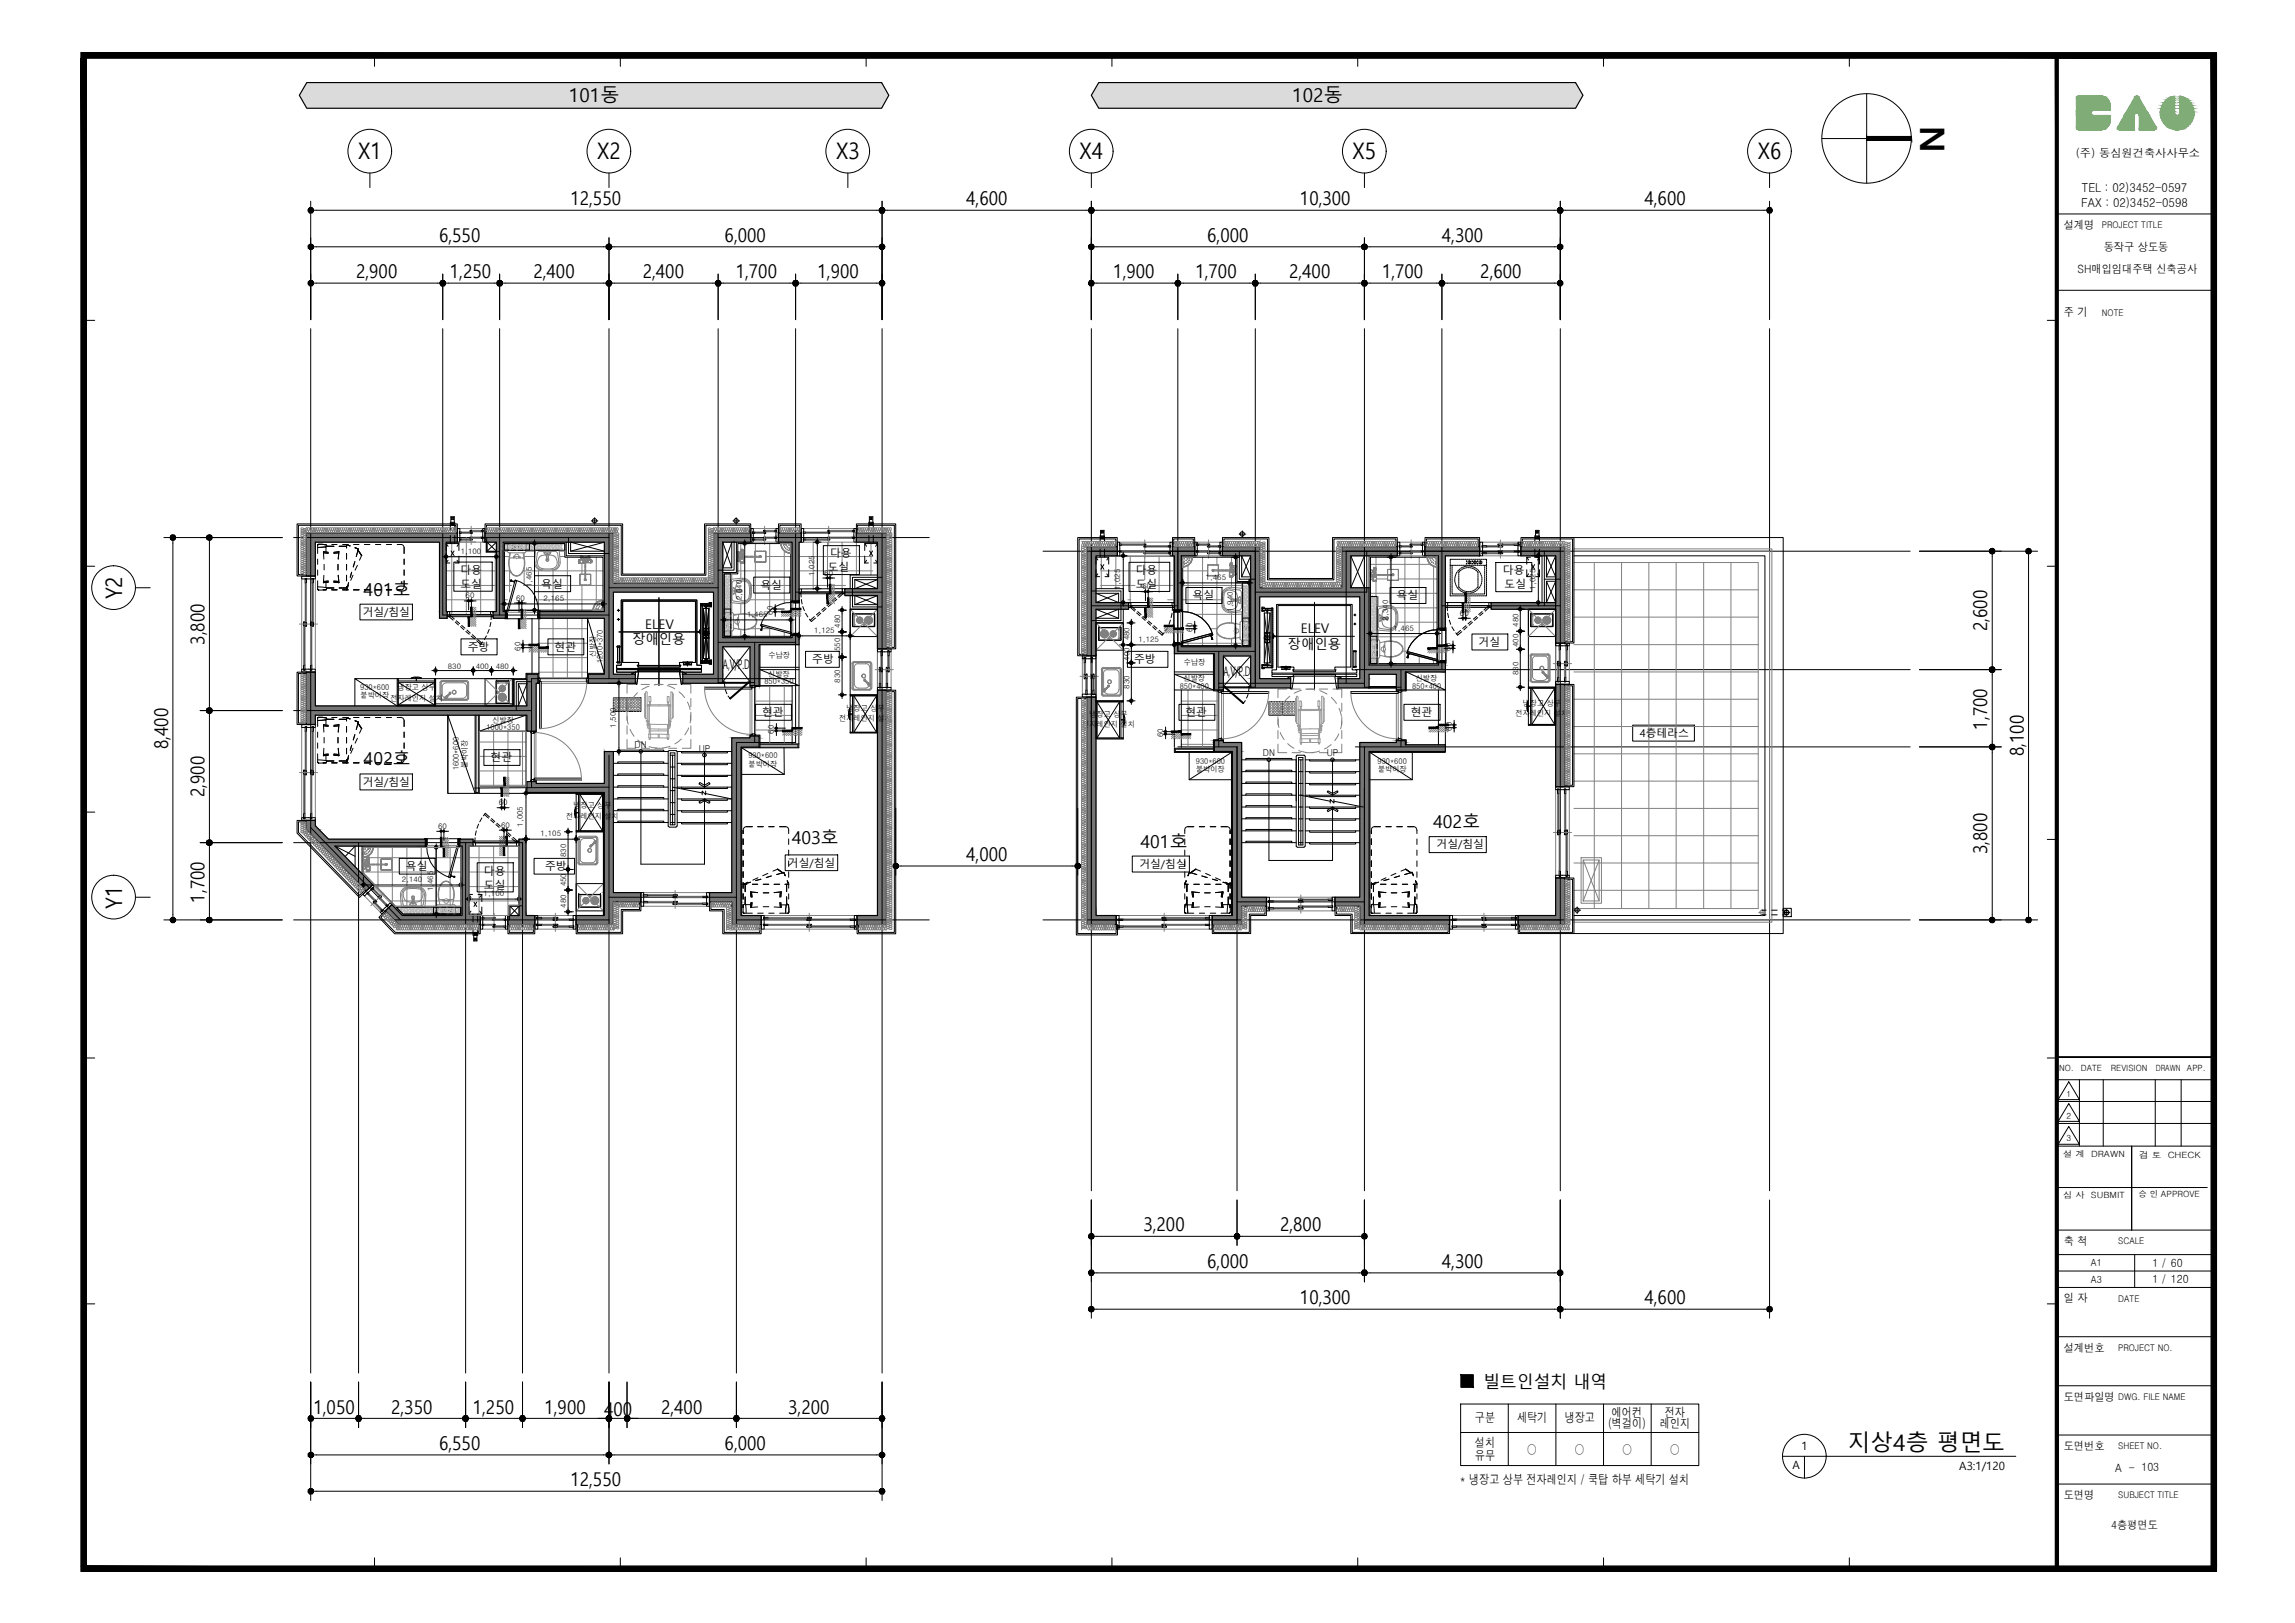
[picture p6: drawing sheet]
<svg xmlns="http://www.w3.org/2000/svg" width="420mm" height="297mm" viewBox="0 0 420 297" stroke-linecap="round" stroke-linejoin="round" font-family="sans-serif">
<defs><g id="words">
<text font-size="6.2" x="351.6" y="23.1" transform="rotate(90 351.6 23.1)">N</text>
<g font-size="4.2">
<text x="65.6" y="29.2">X1</text>
<text x="109.3" y="29.2">X2</text>
<text x="153.1" y="29.2">X3</text>
<text x="197.6" y="29.2">X4</text>
<text x="247.6" y="29.2">X5</text>
<text x="321.8" y="29.2">X6</text>
<text x="22.3" y="109.6" transform="rotate(-90 22.3 109.6)">Y2</text>
<text x="22.3" y="166.3" transform="rotate(-90 22.3 166.3)">Y1</text>
<text x="338.3" y="265.5">지상4층 평면도</text>
</g>
<g font-size="3.5">
<text x="104.2" y="18.7">101동</text>
<text x="236.6" y="18.7">102동</text>
<text x="104.4" y="37.6">12,550</text>
<text x="176.9" y="37.6">4,600</text>
<text x="238" y="37.6">10,300</text>
<text x="301.1" y="37.6">4,600</text>
<text x="80.4" y="44.3">6,550</text>
<text x="132.7" y="44.3">6,000</text>
<text x="221" y="44.3">6,000</text>
<text x="264" y="44.3">4,300</text>
<text x="65.2" y="50.9">2,900</text>
<text x="82.4" y="50.9">1,250</text>
<text x="97.6" y="50.9">2,400</text>
<text x="117.7" y="50.9">2,400</text>
<text x="134.7" y="50.9">1,700</text>
<text x="149.7" y="50.9">1,900</text>
<text x="203.8" y="50.9">1,900</text>
<text x="218.8" y="50.9">1,700</text>
<text x="236" y="50.9">2,400</text>
<text x="253" y="50.9">1,700</text>
<text x="271" y="50.9">2,600</text>
<text x="37.4" y="118" transform="rotate(-90 37.4 118)">3,800</text>
<text x="363.8" y="115.5" transform="rotate(-90 363.8 115.5)">2,600</text>
<text x="30.8" y="137.2" transform="rotate(-90 30.8 137.2)">8,400</text>
<text x="363.8" y="133.5" transform="rotate(-90 363.8 133.5)">1,700</text>
<text x="370.5" y="138.4" transform="rotate(-90 370.5 138.4)">8,100</text>
<text x="37.4" y="145.9" transform="rotate(-90 37.4 145.9)">2,900</text>
<text x="176.9" y="157.6">4,000</text>
<text x="363.8" y="156.4" transform="rotate(-90 363.8 156.4)">3,800</text>
<text x="37.4" y="165.2" transform="rotate(-90 37.4 165.2)">1,700</text>
<text x="209.3" y="225.4">3,200</text>
<text x="234.3" y="225.4">2,800</text>
<text x="221" y="232">6,000</text>
<text x="264" y="232">4,300</text>
<text x="238" y="238.7">10,300</text>
<text x="301.1" y="238.7">4,600</text>
<text x="57.4" y="258.7">1,050</text>
<text x="71.6" y="258.7">2,350</text>
<text x="86.6" y="258.7">1,250</text>
<text x="99.7" y="258.7">1,900</text>
<text x="110.6" y="259.1">400</text>
<text x="121" y="258.7">2,400</text>
<text x="144.3" y="258.7">3,200</text>
<text x="80.4" y="265.4">6,550</text>
<text x="132.7" y="265.4">6,000</text>
<text x="104.4" y="272">12,550</text>
</g>
<g font-size="3.2">
<text x="66.6" y="109">401호</text>
<text x="66.6" y="140.1">402호</text>
<text x="144.9" y="154.5">403호</text>
<text x="208.8" y="155.2">401호</text>
<text x="262.4" y="151.6">402호</text>
</g>
<text font-size="3.1" x="271.5" y="254">빌트인설치 내역</text>
<g font-size="2.4">
<text x="115.8" y="117.9">장애인용</text>
<text x="118.1" y="115.1">ELEV</text>
<text x="235.8" y="118.7">장애인용</text>
<text x="238.2" y="115.9">ELEV</text>
<text x="132.3" y="122.5">A,V/P.D</text>
<text x="224" y="123.7">A,V/P.D</text>
</g>
<g font-size="2.3">
<text x="270" y="260.3">구분</text>
<text x="277.7" y="260.3">세탁기</text>
<text x="286.5" y="260.3">냉장고</text>
<text x="294.4" y="261.4">(벽걸이)</text>
<text x="295.1" y="259.3">에어컨</text>
<text x="303.9" y="261.4">레인지</text>
<text x="304.8" y="259.3">전자</text>
<text x="270" y="264.8">설치</text>
<text x="270" y="267.3">유무</text>
<text x="279.6" y="266.1">○</text>
<text x="288.3" y="266.1">○</text>
<text x="297" y="266.1">○</text>
<text x="305.7" y="266.1">○</text>
<text x="267.3" y="271.7">* 냉장고 상부 전자레인지 / 쿡탑 하부 세탁기 설치</text>
</g>
<g font-size="2.2">
<text x="381.2" y="35.2">TEL : 02)3452-0597</text>
<text x="381" y="37.9">FAX : 02)3452-0598</text>
</g>
<g font-size="2.1">
<text x="380" y="28.7">(주) 동심원건축사사무소</text>
<text x="377.8" y="41.9">설계명</text>
<text x="385.1" y="45.9">동작구 상도동</text>
<text x="380.4" y="49.9">SH매입임대주택 신축공사</text>
<text x="377.8" y="57.9">주 기</text>
<text x="377.8" y="227.9">축 척</text>
<text x="394.1" y="231.8">1 / 60</text>
<text x="377.8" y="238.4">일 자</text>
<text x="394.1" y="234.8">1 / 120</text>
<text x="377.8" y="247.4">설계번호</text>
<text x="377.8" y="256.4">도면파일명</text>
<text x="328.2" y="268.8">A</text>
<text x="329.8" y="265.3">1</text>
<text x="358.7" y="269">A3:1/120</text>
<text x="377.8" y="265.4">도면번호</text>
<text x="387.2" y="269.4">A - 103</text>
<text x="377.8" y="274.4">도면명</text>
<text x="386.5" y="279.8">4층평면도</text>
</g>
<g font-size="2">
<text x="84.3" y="105">다용</text>
<text x="84.3" y="107.6">도실</text>
<text x="99.1" y="107.5">욕실</text>
<text x="139.2" y="107.8">욕실</text>
<text x="151.5" y="104.6">도실</text>
<text x="152" y="102">다용</text>
<text x="207.9" y="105.1">다용</text>
<text x="207.9" y="107.7">도실</text>
<text x="275.2" y="105.1">다용</text>
<text x="275.4" y="107.7">도실</text>
<text x="66.4" y="112.7">거실/침실</text>
<text x="218.3" y="109.7">욕실</text>
<text x="255.7" y="109.7">욕실</text>
<text x="85.6" y="119.1">주방</text>
<text x="101.5" y="119.1">현관</text>
<text x="270.7" y="118.2">거실</text>
<text x="148.7" y="121.4">주방</text>
<text x="207.6" y="121.4">주방</text>
<text x="139.5" y="131.1">현관</text>
<text x="217" y="131.1">현관</text>
<text x="258.3" y="131.1">현관</text>
<text x="300.2" y="134.9">4층테라스</text>
<text x="66.4" y="143.8">거실/침실</text>
<text x="89.8" y="139.4">현관</text>
<text x="263" y="155.3">거실/침실</text>
<text x="74.3" y="159.3">욕실</text>
<text x="88.6" y="160.1">다용</text>
<text x="99.8" y="159.3">주방</text>
<text x="144.3" y="158.6">거실/침실</text>
<text x="208.6" y="158.8">거실/침실</text>
<text x="88.6" y="162.6">도실</text>
</g>
<g font-size="1.8">
<text x="382.8" y="231.8">A1</text>
<text x="382.8" y="234.8">A3</text>
</g>
<g font-size="1.7">
<text x="384.8" y="41.7">PROJECT TITLE</text>
<text x="384.8" y="57.7">NOTE</text>
<text x="116.2" y="136.9">DN</text>
<text x="127.9" y="137.6">UP</text>
<text x="231.2" y="138.4">DN</text>
<text x="242.9" y="138.4">UP</text>
<text x="387.8" y="227.7">SCALE</text>
<text x="387.8" y="238.2">DATE</text>
<text x="387.8" y="247.2">PROJECT NO.</text>
<text x="387.8" y="256.2">DWG. FILE NAME</text>
<text x="387.8" y="265.2">SHEET NO.</text>
<text x="387.8" y="274.2">SUBJECT TITLE</text>
</g>
<g font-size="1.6">
<text x="377" y="196.1">NO.</text>
<text x="380.9" y="196.1">DATE</text>
<text x="386.4" y="196.1">REVISION</text>
<text x="394.7" y="196.1">DRAWN</text>
<text x="400.4" y="196.1">APP.</text>
<text x="378.3" y="200.7">1</text>
<text x="378.3" y="204.7">2</text>
<text x="378.3" y="208.9">3</text>
<text x="377.7" y="211.8">설 계</text>
<text x="382.8" y="211.8">DRAWN</text>
<text x="391.6" y="212">검 토</text>
<text x="396.9" y="212">CHECK</text>
<text x="377.7" y="219.3">심 사</text>
<text x="382.8" y="219.3">SUBMIT</text>
<text x="391.5" y="219.1">승 인 APPROVE</text>
</g>
<g font-size="1.5">
<text x="109.1" y="120.3" transform="rotate(-90 109.1 120.3)">신발장</text>
<text x="110.4" y="121.3" transform="rotate(-90 110.4 121.3)">1200*370</text>
<text x="139.9" y="125.2">850*350</text>
<text x="140.7" y="123.9">신발장</text>
<text x="140.7" y="120.4">수납장</text>
<text x="216.7" y="124.7">신발장</text>
<text x="216.7" y="121.8">수납장</text>
<text x="259.2" y="124.7">신발장</text>
<text x="65.9" y="126.2">930*600</text>
<text x="66" y="127.8">붙박이장</text>
<text x="71.5" y="128.3">전자레인지 설치</text>
<text x="72.8" y="126.3">냉장고 상부</text>
<text x="153.7" y="132">전자레인지 설치</text>
<text x="155" y="130">냉장고 상부</text>
<text x="199.5" y="131.1">냉장고 상부</text>
<text x="216" y="126.1">850*400</text>
<text x="258.5" y="126.1">850*400</text>
<text x="277.5" y="131.1">전자레인지 설치</text>
<text x="278.8" y="129.2">냉장고 상부</text>
<text x="89.1" y="133.6">1000*350</text>
<text x="90.2" y="132.2">신발장</text>
<text x="198.1" y="133.1">전자레인지 설치</text>
<text x="84" y="141" transform="rotate(-90 84 141)">1600*600</text>
<text x="85.6" y="140.6" transform="rotate(-90 85.6 140.6)">붙박이장</text>
<text x="137" y="138.8">930*600</text>
<text x="137.1" y="140.3">붙박이장</text>
<text x="218.9" y="139.7">930*600</text>
<text x="219" y="141.3">붙박이장</text>
<text x="252.2" y="139.7">930*600</text>
<text x="252.3" y="141.3">붙박이장</text>
<text x="103.7" y="149.9">전자레인지 설치</text>
<text x="105" y="147.9">냉장고 상부</text>
</g>
<g font-size="1.4">
<text x="84.4" y="101.4">1,100</text>
<text x="97.4" y="107.5" transform="rotate(-90 97.4 107.5)">1,465</text>
<text x="149.1" y="105.4" transform="rotate(-90 149.1 105.4)">1,025</text>
<text x="150.9" y="105.4">60</text>
<text x="205.1" y="107.9" transform="rotate(-90 205.1 107.9)">1,025</text>
<text x="209.2" y="107.9">60</text>
<text x="220.7" y="106.1">1,465</text>
<text x="281.1" y="107.9" transform="rotate(-90 281.1 107.9)">1,025</text>
<text x="85.2" y="109.5">60</text>
<text x="94.5" y="109.9">60</text>
<text x="99.5" y="110">2,165</text>
<text x="135.8" y="109.9" transform="rotate(-90 135.8 109.9)">2,040</text>
<text x="136.8" y="112.9">1,465</text>
<text x="141.5" y="112.5" transform="rotate(-90 141.5 112.5)">60</text>
<text x="225.7" y="112" transform="rotate(-90 225.7 112)">1,940</text>
<text x="254.2" y="113.6" transform="rotate(-90 254.2 113.6)">2,340</text>
<text x="267.3" y="112.7">60</text>
<text x="95.3" y="119.1" transform="rotate(-90 95.3 119.1)">60</text>
<text x="149" y="115.9">1,125</text>
<text x="153.8" y="119.2" transform="rotate(-90 153.8 119.2)">550</text>
<text x="153.8" y="114.9" transform="rotate(-90 153.8 114.9)">480</text>
<text x="206.8" y="117.2" transform="rotate(-90 206.8 117.2)">480</text>
<text x="208.4" y="117.5">1,125</text>
<text x="218.3" y="115.6" transform="rotate(-90 218.3 115.6)">60</text>
<text x="255.1" y="115.4">1,465</text>
<text x="265.6" y="119.2" transform="rotate(-90 265.6 119.2)">60</text>
<text x="278" y="118.4" transform="rotate(-90 278 118.4)">400</text>
<text x="278" y="114.7" transform="rotate(-90 278 114.7)">480</text>
<text x="82" y="122.4">830</text>
<text x="87.1" y="122.4">400</text>
<text x="90.7" y="122.4">480</text>
<text x="153.8" y="124.9" transform="rotate(-90 153.8 124.9)">830</text>
<text x="206.8" y="120.9" transform="rotate(-90 206.8 120.9)">400</text>
<text x="278" y="123.5" transform="rotate(-90 278 123.5)">830</text>
<text x="206.8" y="126" transform="rotate(-90 206.8 126)">830</text>
<text x="112.8" y="133.2" transform="rotate(-90 112.8 133.2)">1,500</text>
<text x="141.7" y="134.3" transform="rotate(-90 141.7 134.3)">60</text>
<text x="212.9" y="135" transform="rotate(-90 212.9 135)">60</text>
<text x="265.8" y="133.7" transform="rotate(-90 265.8 133.7)">60</text>
<text x="91.3" y="147.4">60</text>
<text x="80.2" y="151.7">60</text>
<text x="91.7" y="151.5">60</text>
<text x="95.7" y="151.3" transform="rotate(-90 95.7 151.3)">1,005</text>
<text x="99" y="153.1">1,105</text>
<text x="73.6" y="161.5">2,140</text>
<text x="103.7" y="156.9" transform="rotate(-90 103.7 156.9)">830</text>
<text x="79.3" y="163.1" transform="rotate(-90 79.3 163.1)">1,465</text>
<text x="88.5" y="164">1,100</text>
<text x="103.7" y="166.1" transform="rotate(-90 103.7 166.1)">480</text>
<text x="103.7" y="162.2" transform="rotate(-90 103.7 162.2)">450</text>
</g>
</g></defs>
<!-- layer: 251 -->
<g fill="#767676" stroke="#767676" stroke-width=".18">
<path d="M59 154.9h2.3l6.9 7z"/>
<path d="M70.6 166.7l1.1-1.1 1.2 1.1z"/>
<path d="M248.9 169.2h16.5z"/>
<path d="M156.8 97.5l5.5 1.7v-1.7zM156.8 97.5l5.5 1.7h-5.5z"/>
<path d="M142.5 97.5l4.2 1.7v-1.7zM142.5 97.5l4.2 1.7h-4.2z"/>
<path d="M130.6 97.5l6.8 1.7v-1.7zM130.6 97.5l6.8 1.7h-6.8z"/>
<path d="M88.8 97.5l23.5 1.7v-1.7zM88.8 97.5l23.5 1.7h-23.5z"/>
<path d="M56.1 97.5l27.6 1.7v-1.7zM56.1 97.5l27.6 1.7h-27.6z"/>
<path d="M56.1 99.2l1.6 6.2v-6.2zM56.1 99.2l1.6 6.2h-1.6z"/>
<path d="M130.6 99.2l1.7 7.5v-7.5zM130.6 99.2l1.7 7.5h-1.7z"/>
<path d="M110.6 99.2l1.7 7.5v-7.5zM110.6 99.2l1.7 7.5h-1.7z"/>
<path d="M160.6 99.2l1.7 8.5v-8.5zM160.6 99.2l1.7 8.5h-1.7z"/>
<path d="M110.6 106.7l21.7 1.7v-1.7zM110.6 106.7l21.7 1.7h-21.7z"/>
<path d="M154.7 107.7l7.6 1.3v-1.3zM154.7 107.7l7.6 1.3h-7.6z"/>
<path d="M145 99.2l1.3 10.8v-10.8zM145 99.2l1.3 10.8h-1.3z"/>
<path d="M110.6 108.4l1.7 3.5v-3.5zM110.6 108.4l1.7 3.5h-1.7z"/>
<path d="M90.9 99.2l1.2 12.7v-12.7zM90.9 99.2l1.2 12.7h-1.2z"/>
<path d="M80.5 99.2l1.2 12.7v-12.7zM80.5 99.2l1.2 12.7h-1.2z"/>
<path d="M98.5 111.9l13.8 1.3v-1.3zM98.5 111.9l13.8 1.3h-13.8z"/>
<path d="M90.3 111.9l2.2 1.3v-1.3zM90.3 111.9l2.2 1.3h-2.2z"/>
<path d="M80.5 111.9l1.4 1.3v-1.3zM80.5 111.9l1.4 1.3h-1.4z"/>
<path d="M145 116.3l1.3 .4v-.4zM145 116.3l1.3 .4h-1.3z"/>
<path d="M130.6 108.4l1.7 8.3v-8.3zM130.6 108.4l1.7 8.3h-1.7z"/>
<path d="M130.6 116.7l15.7 1.3v-1.3zM130.6 116.7l15.7 1.3h-15.7z"/>
<path d="M130.6 118l8.4 .4v-.4zM130.6 118l8.4 .4h-8.4z"/>
<path d="M160.6 109l1.7 9.7v-9.7zM160.6 109l1.7 9.7h-1.7z"/>
<path d="M130.6 118.4l1.7 5v-5zM130.6 118.4l1.7 5h-1.7z"/>
<path d="M110.6 113.2l1.7 10.2v-10.2zM110.6 113.2l1.7 10.2h-1.7z"/>
<path d="M125 123.4l7.3 1.7v-1.7zM125 123.4l7.3 1.7h-7.3z"/>
<path d="M107.7 123.4l8.6 1.7v-1.7zM107.7 123.4l8.6 1.7h-8.6z"/>
<path d="M96.5 123.4l2 1.7v-1.7zM96.5 123.4l2 1.7h-2z"/>
<path d="M137.3 118.4l1.7 7.1v-7.1zM137.3 118.4l1.7 7.1h-1.7z"/>
<path d="M96.5 125.1l1.7 4.1v-4.1zM96.5 125.1l1.7 4.1h-1.7z"/>
<path d="M56.1 123l1.6 6.2v-6.2zM56.1 123l1.6 6.2h-1.6z"/>
<path d="M56.1 129.2l42.1 1.7v-1.7zM56.1 129.2l42.1 1.7h-42.1z"/>
<path d="M56.1 130.9l1.6 1.7v-1.7zM56.1 130.9l1.6 1.7h-1.6z"/>
<path d="M96.5 130.9l1.7 2.9v-2.9zM96.5 130.9l1.7 2.9h-1.7z"/>
<path d="M137.3 134.7l1.7 .3v-.3zM137.3 134.7l1.7 .3h-1.7z"/>
<path d="M134 135l5 1.7v-1.7zM134 135l5 1.7h-5z"/>
<path d="M110.6 137.5l1.7 5.9v-5.9zM110.6 137.5l1.7 5.9h-1.7z"/>
<path d="M96.5 143l1.7 .4v-.4zM96.5 143l1.7 .4h-1.7z"/>
<path d="M96.5 143.4l15.8 1.6v-1.6zM96.5 143.4l15.8 1.6h-15.8z"/>
<path d="M56.1 150.2l1.6 .9v-.9zM56.1 150.2l1.6 .9h-1.6z"/>
<path d="M56.1 151.1l2.3 .7-.7-.7zM56.1 151.1l2.3 .7h-2.3z"/>
<path d="M56.1 151.8l4 1.8-1.7-1.8zM56.1 151.8l4 1.8h-2.3z"/>
<path d="M57.8 153.6l20.1 1.3v-1.3zM57.8 153.6l20.1 1.3h-18.9z"/>
<path d="M84.2 153.6l2.4 1.3v-1.3zM84.2 153.6l2.4 1.3h-2.4z"/>
<path d="M59 154.9l6.9 7h2.3zM65.9 161.9h2.3l-1.2 1.2z"/>
<path d="M134 136.7l1.7 26.7v-26.7zM134 136.7l1.7 26.7h-1.7z"/>
<path d="M110.6 145l1.7 18.4v-18.4zM110.6 145l1.7 18.4h-1.7z"/>
<path d="M129.9 163.4l5.8 1.7v-1.7zM129.9 163.4l5.8 1.7h-5.8z"/>
<path d="M110.6 163.4l6.7 1.7v-1.7zM110.6 163.4l6.7 1.7h-6.7z"/>
<path d="M84.6 154.9l1.2 12.7v-12.7zM84.6 154.9l1.2 12.7h-1.2z"/>
<path d="M70.6 166.7l3 .9-.7-.9zM70.6 166.7l3 .9h-2.2z"/>
<path d="M160.6 126.3l1.7 41.3v-41.3zM160.6 126.3l1.7 41.3h-1.7z"/>
<path d="M134 165.1l1.7 2.5v-2.5zM134 165.1l1.7 2.5h-1.7z"/>
<path d="M110.6 165.1l1.7 2.5v-2.5zM110.6 165.1l1.7 2.5h-1.7z"/>
<path d="M95 153.6l1.3 14v-14zM95 153.6l1.3 14h-1.3z"/>
<path d="M156.9 167.6l5.4 1.6v-1.6zM156.9 167.6l5.4 1.6h-5.4z"/>
<path d="M134 167.6l5.3 1.6v-1.6zM134 167.6l5.3 1.6h-5.3z"/>
<path d="M105.5 167.6l6.8 1.6v-1.6zM105.5 167.6l6.8 1.6h-6.8z"/>
<path d="M93 167.6l4.9 1.6v-1.6zM93 167.6l4.9 1.6h-4.9z"/>
<path d="M71.4 167.6l16.5 1.6v-1.6zM71.4 167.6l16.5 1.6h-14.9z"/>
<path d="M278.5 100l8 1.7v-1.7zM278.5 100l8 1.7h-8z"/>
<path d="M260.9 100l10 1.7v-1.7zM260.9 100l10 1.7h-10z"/>
<path d="M245.6 100l10.2 1.7v-1.7zM245.6 100l10.2 1.7h-10.2z"/>
<path d="M223.8 100l6.8 1.7v-1.7zM223.8 100l6.8 1.7h-6.8z"/>
<path d="M214.7 100l4 1.7v-1.7zM214.7 100l4 1.7h-4z"/>
<path d="M199 100l5.5 1.7v-1.7zM199 100l5.5 1.7h-5.5z"/>
<path d="M245.6 101.7l1.7 5.9v-5.9zM245.6 101.7l1.7 5.9h-1.7z"/>
<path d="M229 101.7l1.6 5.9v-5.9zM229 101.7l1.6 5.9h-1.6z"/>
<path d="M229 107.6l21.6 1.6v-1.6zM229 107.6l21.6 1.6h-21.6z"/>
<path d="M284.8 101.7l1.7 8.6v-8.6zM284.8 101.7l1.7 8.6h-1.7z"/>
<path d="M199 101.7l1.6 8.6v-8.6zM199 101.7l1.6 8.6h-1.6z"/>
<path d="M284.8 110.3l1.7 1.2v-1.2zM284.8 110.3l1.7 1.2h-1.7z"/>
<path d="M273 110.3l11.8 1.2v-1.2zM273 110.3l11.8 1.2h-11.8z"/>
<path d="M199 110.3l7.6 1.2v-1.2zM199 110.3l7.6 1.2h-7.6z"/>
<path d="M215 101.7l1.3 9.9v-9.9zM215 101.7l1.3 9.9h-1.3z"/>
<path d="M263.3 101.7l1.3 13.3v-13.3zM263.3 101.7l1.3 13.3h-1.3z"/>
<path d="M284.8 111.5l1.7 6.2v-6.2zM284.8 111.5l1.7 6.2h-1.7z"/>
<path d="M229 109.2l1.6 9.2v-9.2zM229 109.2l1.6 9.2h-1.6z"/>
<path d="M215 118l1.3 .4v-.4zM215 118l1.3 .4h-1.3z"/>
<path d="M215 118.4l15.6 1.2v-1.2zM215 118.4l15.6 1.2h-15.6z"/>
<path d="M199 111.5l1.6 8.5v-8.5zM199 111.5l1.6 8.5h-1.6z"/>
<path d="M222.3 119.6l8.3 .5v-.5zM222.3 119.6l8.3 .5h-8.3z"/>
<path d="M263.3 121.3l1.3 .4v-.4zM263.3 121.3l1.3 .4h-1.3z"/>
<path d="M248.9 109.2l1.7 12.5v-12.5zM248.9 109.2l1.7 12.5h-1.7z"/>
<path d="M248.9 121.7l15.7 1.3v-1.3zM248.9 121.7l15.7 1.3h-15.7z"/>
<path d="M248.9 123l8.4 .4v-.4zM248.9 123l8.4 .4h-8.4z"/>
<path d="M248.9 123.4l1.7 .8v-.8zM248.9 123.4l1.7 .8h-1.7z"/>
<path d="M229 120.1l1.6 4.1v-4.1zM229 120.1l1.6 4.1h-1.6z"/>
<path d="M245 124.2l5.6 1.7v-1.7zM245 124.2l5.6 1.7h-5.6z"/>
<path d="M229 124.2l7.3 1.7v-1.7zM229 124.2l7.3 1.7h-7.3z"/>
<path d="M255.6 123.4l1.7 2.9v-2.9zM255.6 123.4l1.7 2.9h-1.7z"/>
<path d="M222.3 120.1l1.7 6.2v-6.2zM222.3 120.1l1.7 6.2h-1.7z"/>
<path d="M255.6 135.6l1.7 .3v-.3zM255.6 135.6l1.7 .3h-1.7z"/>
<path d="M222.3 135.6l1.7 .3v-.3zM222.3 135.6l1.7 .3h-1.7z"/>
<path d="M248.9 135.9l8.4 .4v-.4zM248.9 135.9l8.4 .4h-8.4z"/>
<path d="M248.9 136.3l15.7 1.2v-1.2zM248.9 136.3l15.7 1.2h-15.7z"/>
<path d="M222.3 135.9l5 1.6v-1.6zM222.3 135.9l5 1.6h-5z"/>
<path d="M284.8 125.3l1.7 18.7v-18.7zM284.8 125.3l1.7 18.7h-1.7z"/>
<path d="M225.6 137.5l1.7 26.7v-26.7zM225.6 137.5l1.7 26.7h-1.7z"/>
<path d="M248.9 137.5l1.7 26.7v-26.7zM248.9 137.5l1.7 26.7h-1.7z"/>
<path d="M244.4 164.2l6.2 1.7v-1.7zM244.4 164.2l6.2 1.7h-6.2z"/>
<path d="M225.6 164.2l6.2 1.7v-1.7zM225.6 164.2l6.2 1.7h-6.2z"/>
<path d="M284.8 160.7l1.7 6.9v-6.9zM284.8 160.7l1.7 6.9h-1.7z"/>
<path d="M248.9 165.9l1.7 1.7v-1.7zM248.9 165.9l1.7 1.7h-1.7z"/>
<path d="M225.6 165.9l1.7 1.7v-1.7zM225.6 165.9l1.7 1.7h-1.7z"/>
<path d="M199 127.6l1.6 40v-40zM199 127.6l1.6 40h-1.6z"/>
<path d="M248.9 167.6h16.5zM248.9 167.6h16.5z"/>
<path d="M225.6 167.6h1.7zM221.9 167.6h5.4z"/>
<path d="M277.9 167.6l8.6 1.6v-1.6zM277.9 167.6l8.6 1.6h-8.6z"/>
<path d="M248.9 167.6l16.5 1.6v-1.6zM248.9 167.6l16.5 1.6h-16.5z"/>
<path d="M221.9 167.6l5.4 1.6v-1.6zM221.9 167.6l5.4 1.6h-5.4z"/>
<path d="M199 167.6l5.3 1.6v-1.6zM199 167.6l5.3 1.6h-5.3z"/>
<path d="M221.9 169.2h5.4zM221.9 169.2h5.4zM221.9 169.2h5.4z"/>
</g>
<!-- layer: ETC -->
<g fill="#fff" stroke="#fff" stroke-width=".18">
<path d="M232.3 128.4h2.5l-2.5 2.5z"/>
<path d="M232.3 130.9l2.5-2.5v2.5z"/>
<path d="M234.8 128.4h2.5l-2.5 2.5z"/>
<path d="M234.8 130.9l2.5-2.5v2.5z"/>
<path d="M112.3 127.7h2.5l-2.5 2.5z"/>
<path d="M112.3 130.2l2.5-2.5v2.5z"/>
<path d="M114.8 127.7h2.5l-2.5 2.5z"/>
<path d="M114.8 130.2l2.5-2.5v2.5z"/>
</g>
<path d="M114.8 127.7v2.5M117.3 127.7v2.5M234.8 128.4v2.5M237.3 128.4v2.5" fill="none" stroke="#fff" stroke-width=".18"/>
<path d="M112.3 127.7h2.5v2.5h-2.5zM114.8 127.7h2.5v2.5h-2.5zM232.3 128.4h2.5v2.5h-2.5zM234.8 128.4h2.5v2.5h-2.5z" fill="none" stroke="#000" stroke-width=".18"/>
<g fill="none" stroke="#808080" stroke-width=".18">
<circle cx="112.5" cy="128.9" r=".19"/>
<circle cx="112.5" cy="129.4" r=".19"/>
<circle cx="112.5" cy="128.4" r=".19"/>
<circle cx="112.5" cy="127.9" r=".19"/>
<circle cx="112.5" cy="129.9" r=".19"/>
<circle cx="113" cy="128.9" r=".19"/>
<circle cx="113" cy="127.9" r=".19"/>
<circle cx="113" cy="128.4" r=".19"/>
<circle cx="113" cy="129.9" r=".19"/>
<circle cx="113" cy="129.4" r=".19"/>
<circle cx="113.5" cy="129.9" r=".19"/>
<circle cx="113.5" cy="128.4" r=".19"/>
<circle cx="113.5" cy="129.4" r=".19"/>
<circle cx="113.5" cy="127.9" r=".19"/>
<circle cx="113.5" cy="128.9" r=".19"/>
<circle cx="114" cy="129.9" r=".19"/>
<circle cx="114" cy="128.4" r=".19"/>
<circle cx="114" cy="127.9" r=".19"/>
<circle cx="114" cy="129.4" r=".19"/>
<circle cx="114" cy="128.9" r=".19"/>
<circle cx="114.6" cy="128.4" r=".19"/>
<circle cx="114.6" cy="129.4" r=".19"/>
<circle cx="114.6" cy="128.9" r=".19"/>
<circle cx="114.6" cy="127.9" r=".19"/>
<circle cx="114.6" cy="129.9" r=".19"/>
<circle cx="115" cy="128.9" r=".19"/>
<circle cx="115" cy="129.9" r=".19"/>
<circle cx="115" cy="128.4" r=".19"/>
<circle cx="115" cy="129.4" r=".19"/>
<circle cx="115" cy="127.9" r=".19"/>
<circle cx="115.5" cy="128.4" r=".19"/>
<circle cx="115.5" cy="127.9" r=".19"/>
<circle cx="115.5" cy="129.4" r=".19"/>
<circle cx="115.5" cy="129.9" r=".19"/>
<circle cx="115.5" cy="128.9" r=".19"/>
<circle cx="116" cy="128.4" r=".19"/>
<circle cx="116" cy="129.4" r=".19"/>
<circle cx="116" cy="128.9" r=".19"/>
<circle cx="116" cy="127.9" r=".19"/>
<circle cx="116" cy="129.9" r=".19"/>
<circle cx="116.6" cy="129.4" r=".19"/>
<circle cx="116.6" cy="129.9" r=".19"/>
<circle cx="116.6" cy="128.4" r=".19"/>
<circle cx="116.6" cy="127.9" r=".19"/>
<circle cx="116.6" cy="128.9" r=".19"/>
<circle cx="117.1" cy="128.4" r=".19"/>
<circle cx="117.1" cy="127.9" r=".19"/>
<circle cx="117.1" cy="129.9" r=".19"/>
<circle cx="117.1" cy="129.4" r=".19"/>
<circle cx="117.1" cy="128.9" r=".19"/>
<circle cx="232.5" cy="129.1" r=".19"/>
<circle cx="232.5" cy="128.6" r=".19"/>
<circle cx="232.5" cy="129.6" r=".19"/>
<circle cx="232.5" cy="130.6" r=".19"/>
<circle cx="232.5" cy="130.1" r=".19"/>
<circle cx="233.1" cy="130.6" r=".19"/>
<circle cx="233.1" cy="130.1" r=".19"/>
<circle cx="233.1" cy="129.6" r=".19"/>
<circle cx="233.1" cy="128.6" r=".19"/>
<circle cx="233.1" cy="129.1" r=".19"/>
<circle cx="233.5" cy="129.1" r=".19"/>
<circle cx="233.5" cy="129.6" r=".19"/>
<circle cx="233.5" cy="128.6" r=".19"/>
<circle cx="233.5" cy="130.6" r=".19"/>
<circle cx="233.5" cy="130.1" r=".19"/>
<circle cx="234" cy="128.6" r=".19"/>
<circle cx="234" cy="130.6" r=".19"/>
<circle cx="234" cy="129.1" r=".19"/>
<circle cx="234" cy="129.6" r=".19"/>
<circle cx="234" cy="130.1" r=".19"/>
<circle cx="234.5" cy="128.6" r=".19"/>
<circle cx="234.5" cy="129.6" r=".19"/>
<circle cx="234.5" cy="129.1" r=".19"/>
<circle cx="234.5" cy="130.6" r=".19"/>
<circle cx="234.5" cy="130.1" r=".19"/>
<circle cx="235" cy="130.6" r=".19"/>
<circle cx="235" cy="130.1" r=".19"/>
<circle cx="235" cy="129.6" r=".19"/>
<circle cx="235" cy="129.1" r=".19"/>
<circle cx="235" cy="128.6" r=".19"/>
<circle cx="235.5" cy="130.1" r=".19"/>
<circle cx="235.5" cy="128.6" r=".19"/>
<circle cx="235.5" cy="130.6" r=".19"/>
<circle cx="235.5" cy="129.6" r=".19"/>
<circle cx="235.5" cy="129.1" r=".19"/>
<circle cx="236" cy="129.6" r=".19"/>
<circle cx="236" cy="130.6" r=".19"/>
<circle cx="236" cy="128.6" r=".19"/>
<circle cx="236" cy="130.1" r=".19"/>
<circle cx="236" cy="129.1" r=".19"/>
<circle cx="236.5" cy="129.1" r=".19"/>
<circle cx="236.5" cy="129.6" r=".19"/>
<circle cx="236.5" cy="130.6" r=".19"/>
<circle cx="236.5" cy="128.6" r=".19"/>
<circle cx="236.5" cy="130.1" r=".19"/>
<circle cx="237.1" cy="128.6" r=".19"/>
<circle cx="237.1" cy="130.6" r=".19"/>
<circle cx="237.1" cy="129.6" r=".19"/>
<circle cx="237.1" cy="129.1" r=".19"/>
<circle cx="237.1" cy="130.1" r=".19"/>
</g>
<!-- layer: CEN -->
<g fill="none" stroke="#000" stroke-width=".18">
<path d="M56.9 60.2v91.3l16.4 16.9M81.1 60.2v52.4h30.4M91.5 60.2v52.4M111.5 60.2v64M131.5 60.2v64.7h6.7M145.7 60.2v75.8M161.5 60.2v191.1M199.8 60.2v157.7M215.6 60.2v59M229.8 60.2v65.6h-6.7M249.8 60.2v65.6h6.7M264 60.2v62.4"/>
<path d="M285.7 60.2v157.7M324 60.2v157.7M53.7 98.4h57.8M89.1 98.4v2.6h2.4M89.2 99.2l1.7 1.7M90.9 99.2l-1.7 1.7M92.4 99.5v1.2h.7M92.4 99.5l.8 .2M92.4 99.5h.7M93.6 99.5h.8M93.6 99.8l.8 .2M94.9 99.5h.8"/>
<path d="M95.7 99.8l-.8 .2M96.2 99.5h.7v1.2h-.7M96.9 99.5l-.8 .2M104.1 98.4v2.9h7.4M104.5 99.2l6.1 1.7M110.6 99.2l-6.1 1.7M131.5 98.4h38.6M132.3 99.2l1.7 4.7M134 99.2l-1.7 4.7M134.4 99v5.4h-2.9M93.2 100.5l-.8 .2M93.6 100.7h.8"/>
<path d="M94.4 100.2l-.8 .2M94.9 100.2l.8 .2M94.9 100.7h.8M96.1 100.5l.8 .2M111.5 107.6h20M131.5 117.6h14.2M132.3 118.4l5 6.4M132.6 112.4v-.9h1.2v.9M132.6 111.5l.2 1M132.6 112.9v.8M132.6 114.2v.8M132.6 115.5v1"/>
<path d="M132.8 115.5l-.2 1M132.9 112.9l.2 .8M133.1 114.2l-.2 .8M133.3 114.2l.1 .8M133.4 112.9l-.1 .8M133.5 115.5l.3 1M133.8 115.5v1h-1.2M133.8 111.5l-.3 1M133.8 112.9v.8M133.8 114.2v.8M137.3 118.4l-5 6.4M138.2 117.6v18.3"/>
<path d="M145.7 108.4h15.8M156.5 109l4.1 1.7M156.5 106.1l4.1 1.6M160.6 109l-4.1 1.7M160.6 106.1l-4.1 1.6M161.5 105.7h-5.4v5.4h5.4M191 100.9h158.7M199.8 108.2h5.4v5.4h-5.4M199.8 110.9h15.8M200.6 111.5l4.2 1.7M200.6 108.6l4.2 1.7M204.8 108.6l-4.2 1.7"/>
<path d="M204.8 111.5l-4.2 1.7M215.6 100.9v18.3h14.2M223.1 119.2v17.5M226.9 100.9v5.1h2.9M227.3 101.7l1.7 3.9M227.5 117.2v1h1.2M227.5 114.1v-1h1.2v1M227.5 113.1l.2 1M227.5 114.6v.8M227.5 115.9v.8M227.7 117.1l-.2 1.1M227.8 114.6l.2 .8"/>
<path d="M228 115.9l-.2 .8M228.2 115.9l.1 .8M228.3 114.6l-.1 .8M228.5 117.1l.2 1.1M228.7 113.1l-.2 1M228.7 114.6v.8M228.7 115.9v.8M228.7 117.2v1M229 101.7l-1.7 3.9M246.5 100.9v24.2M247.3 101.7l2.5 5.9M249.8 101.7l-2.5 5.9"/>
<path d="M250.2 100.9v7.5h-20.4M250.9 117.4v-.9h1.2v.9M250.9 116.5l.2 1M250.9 117.9v.8M250.9 119.2v.8M251.2 117.9l.2 .8M251.4 119.2l-.2 .8M251.6 119.2l.2 .8M251.8 117.9l-.2 .8M252.1 116.5l-.2 1M252.1 117.9v.8M252.1 119.2v.8"/>
<path d="M264 110.9h21.7M282.7 106h3M282.7 100.9v10M283.1 106.4l1.7 3.9M283.1 101.7l1.7 3.9M284.8 106.4l-1.7 3.9M284.8 101.7l-1.7 3.9M53.7 130h43.6M94.9 125.1l1.6 4.1M96.5 125.1l-1.6 4.1M97.3 124.8h-2.8v5.2M111.5 138.2v113.1"/>
<path d="M145.7 135.9h-10.9v115.4M145.7 124.2h-48.4v19.9M215.6 136.7h10.9v81.2M223.1 125.1h26.7M224 120.1l5 5.5M229 120.1l-5 5.5M248.1 136.7h101.6M248.1 122.6h101.6M249.8 136.7v31.7h35.9M250.9 120.5v1M251.1 120.5l-.2 1M251.9 120.5l.2 1"/>
<path d="M252.1 120.5v1h-1.2M256.5 122.6v14.1M53.7 154.2h42v14.2M56.9 151.5v99.8M61.3 154.9l3.7 1.8M65 154.9l-1.8 1.9M65.6 154.2v97.1M85.2 154.2v97.1M95.7 154.2v97.1M111.5 144.1l-24.6 .1M249.8 144.2v73.7M53.7 168.4h57.8"/>
<path d="M79.4 166l.9 .3M80.3 166h-.9v1.3h.9M80.3 167l-.9 .3M80.8 166h.8M80.8 167.3h.8M80.8 166.4l.8 .2M81.6 166.8l-.8 .1M82.1 166.8l.8 .1M82.1 166h.8M82.1 167.3h.8M82.9 166.4l-.8 .2M83.3 167l1.1 .3"/>
<path d="M83.4 166h1v1.3M83.4 167.3h1M84.4 166l-1.1 .3M93.4 165.9l1.6 1.7M95 165.9l-1.6 1.7M95.7 165.8h-2.4v2.6M111.5 164.2h23.3M134.8 168.4h35.3M191 168.4h158.7M226.5 165.1h23.3"/>
</g>
<g fill="none" stroke="#000" stroke-width=".18">
<path d="M14.8 9.7h391v277.9h-391zM15.4 10.2h389.9v276.9h-389.9zM15.8 10.6h360.5v276h-360.5zM68.6 10.6v1.5M113.6 10.6v1.5M158.6 10.6v1.5M203.6 10.6v1.5M248.6 10.6v1.5M293.6 10.6v1.5M338.6 10.6v1.5M376.8 10.6h28v276h-28zM15.8 58.6h1.5"/>
<path d="M374.8 58.6h1.5M15.8 103.6h1.5M374.8 103.6h1.5M15.8 148.6h1.5M374.8 153.6h1.5M15.8 193.6h1.5M374.8 193.6h1.5M15.8 238.6h1.5M374.8 238.6h1.5M376.8 235.6h28M376.8 232.6h28M376.8 229.6h28"/>
<path d="M376.8 225.1h28M390.8 229.6v6M376.8 253.6h28M376.8 244.6h28M376.8 271.6h28M376.8 262.6h28M68.6 285.1v1.5M113.6 285.1v1.5M158.6 285.1v1.5M203.6 285.1v1.5M248.6 285.1v1.5M293.6 285.1v1.5"/>
<path d="M338.6 285.1v1.5"/>
</g>
<g fill="#000" stroke="#000" stroke-width=".18">
<path d="M14.8 10.6l1 276v-276zM14.8 10.6l1 276h-1z"/>
<path d="M376.3 10.6l.5 276v-276zM376.3 10.6l.5 276h-.5z"/>
<path d="M14.8 9.7l391 .9v-.9zM14.8 9.7l391 .9h-391z"/>
<path d="M404.8 10.6l1 276v-276zM404.8 10.6l1 276h-1z"/>
<path d="M14.8 286.6l391 1v-1zM14.8 286.6l391 1h-391z"/>
</g>
<g fill="none" stroke="#000" stroke-width=".18">
<path d="M376.8 39.2h28M376.8 53.1h28M376.4 193.5h28.4h-28.4M376.4 197.6h28.4M378.7 198l2 3.3h-3.9zM380.7 197.6v12.2M385 197.6v12.2M394.6 197.6v12.2M399.3 197.6v12.2M376.4 209.8h28.4M376.4 217.3h27.7M376.4 201.6h28.4"/>
<path d="M376.4 205.6h28.4M378.7 202l2 3.2h-3.9zM378.7 206.2l2 3.2h-3.9zM390.3 209.8v15.3v-15.3"/>
</g>
<!-- layer: 0 -->
<g fill="#71b464" stroke="#71b464" stroke-width=".18">
<path d="M380.6 17.6h4zM380.6 17.6h4z"/>
<path d="M391.1 17.6h.2zM391.1 17.6h.2z"/>
<path d="M380.6 17.6h4.2zM380.5 17.6h4.3z"/>
<path d="M380.5 17.6h4.4zM380.5 17.6h4.4z"/>
<path d="M391.1 17.6h.3zM391 17.6h.4z"/>
<path d="M380.5 17.6h4.5zM380.4 17.6h4.6z"/>
<path d="M391 17.6l.4 .1zM390.9 17.7h.5z"/>
<path d="M380.4 17.6l4.7 .1zM380.3 17.7h4.8z"/>
<path d="M390.9 17.7h.6zM390.9 17.7h.6z"/>
<path d="M380.3 17.7h4.9zM380.3 17.7h4.9z"/>
<path d="M380.3 17.7h5zM380.3 17.7h5z"/>
<path d="M399.1 17.6l.6 .1zM399.1 17.6l.6 .1h-.6z"/>
<path d="M398.1 17.6v.1zM397.5 17.7l.6-.1v.1z"/>
<path d="M390.9 17.7h.6zM390.9 17.7h.6z"/>
<path d="M380.3 17.7l5.1 .1zM380.3 17.7l5.1 .1h-5.2z"/>
<path d="M380.2 17.8l5.4 .1zM380.2 17.8l5.4 .1zM380.2 17.9h5.4zM380.2 17.9h5.4z"/>
<path d="M380.2 17.9h5.5zM380.2 17.9h5.5h-5.6z"/>
<path d="M399.1 17.7l1.1 .3-.5-.3zM399.1 17.7l1.1 .3h-1.1z"/>
<path d="M397.5 17.7l.6 .3v-.3zM397 18l.5-.3 .6 .3z"/>
<path d="M380.1 17.9l5.7 .1zM380.1 17.9l5.7 .1z"/>
<path d="M380.1 18l5.7 .1zM380.1 18l5.7 .1z"/>
<path d="M399.1 18l1.6 .3-.5-.3zM399.1 18l1.6 .3h-1.6z"/>
<path d="M397 18l1.1 .3v-.3zM396.5 18.3l.5-.3 1.1 .3z"/>
<path d="M380.1 18.1l6 .3-.3-.3zM380.1 18.1l6 .3h-6z"/>
<path d="M380.1 18.4l6.1 .3-.1-.3zM380.1 18.4l6.1 .3h-6.1z"/>
<path d="M399.1 18.3l2 .5-.4-.5zM399.1 18.3l2 .5h-2z"/>
<path d="M396.5 18.3l1.6 .5v-.5zM396.5 18.3l1.6 .5h-2z"/>
<path d="M380.1 18.7l6.3 .4-.2-.4zM380.1 18.7l6.3 .4h-6.3z"/>
<path d="M399.1 18.8l2.3 .5-.3-.5zM399.1 18.8l2.3 .5h-2.3z"/>
<path d="M396.1 18.8l2 .5v-.5zM396.1 18.8l2 .5h-2.3z"/>
<path d="M380.1 19.1l6.3 .3v-.3zM380.1 19.1l6.3 .3h-6.3z"/>
<path d="M399.1 19.3l2.5 .6-.2-.6zM399.1 19.3l2.5 .6h-2.5z"/>
<path d="M395.8 19.3l2.3 .6v-.6zM395.8 19.3l2.3 .6h-2.5z"/>
<path d="M380.1 19.4l6.3 .8v-.8zM380.1 19.4l6.3 .8h-6.3z"/>
<path d="M380.1 20.2h3.1zM380.1 20.2h3.2z"/>
<path d="M380.1 20.2h3.1zM380.1 20.2h3z"/>
<path d="M380.1 20.2h3zM380.1 20.2l2.9 .1z"/>
<path d="M380.1 20.3h2.9zM380.1 20.3h2.8z"/>
<path d="M380.1 20.3h2.8zM380.1 20.3l2.8 .1z"/>
<path d="M399.1 19.9l2.6 .5-.1-.5zM399.1 19.9l2.6 .5h-2.6z"/>
<path d="M395.6 19.9l2.5 .5v-.5zM395.6 19.9l2.5 .5h-2.6z"/>
<path d="M380.1 20.4h2.8zM380.1 20.4h2.7z"/>
<path d="M380.1 20.4h2.7zM380.1 20.4l2.7 .1z"/>
<path d="M380.1 20.5l2.7 .1zM380.1 20.5l2.7 .1z"/>
<path d="M399.1 20.4l2.6 .3v-.3zM399.1 20.4l2.6 .3h-2.6z"/>
<path d="M395.5 20.4l2.6 .3v-.3zM395.5 20.4l2.6 .3h-2.6z"/>
<path d="M390.8 17.7l2.4 3-1.7-3zM390.8 17.7l2.4 3h-4z"/>
<path d="M391.2 20.7h2zM391.2 20.7h2z"/>
<path d="M389.2 20.7h1.9zM389.2 20.7h1.9z"/>
<path d="M380.1 20.6l2.7 .1zM380.1 20.6l2.7 .1z"/>
<path d="M391.3 20.7h2zM391.3 20.7h2z"/>
<path d="M389.2 20.7h1.8zM389.2 20.7h1.9z"/>
<path d="M399.1 20.7h2.6zM399.1 20.7h2.6z"/>
<path d="M395.5 20.7h2.6zM395.5 20.7h2.6z"/>
<path d="M391.4 20.7l1.9 .1zM391.4 20.7l1.9 .1z"/>
<path d="M389.2 20.7h1.8zM389.2 20.7l1.7 .1h-1.8z"/>
<path d="M380.1 20.7l2.7 .1zM380.1 20.7l2.7 .1z"/>
<path d="M391.5 20.8h1.8zM391.5 20.8h1.8z"/>
<path d="M389.1 20.8h1.8zM389.1 20.8h1.7z"/>
<path d="M399.1 20.7l2.6 .1zM399.1 20.7l2.6 .1h-2.7z"/>
<path d="M395.5 20.7l2.7 .1zM395.5 20.7l2.7 .1z"/>
<path d="M380.1 20.8l2.7 .1zM380.1 20.8l2.7 .1z"/>
<path d="M391.5 20.8l1.8 .1zM391.5 20.8l1.8 .1z"/>
<path d="M389.1 20.8h1.7zM389.1 20.8l1.7 .1h-1.8z"/>
<path d="M399 20.8l2.7 .1zM399 20.8l2.7 .1h-2.7z"/>
<path d="M395.5 20.8l2.7 .1zM395.5 20.8l2.7 .1z"/>
<path d="M380.1 20.9l2.8 .1zM380.1 20.9l2.8 .1z"/>
<path d="M391.6 20.9l1.8 .1zM391.6 20.9l1.8 .1z"/>
<path d="M389 20.9h1.8zM389 20.9l1.8 .1z"/>
<path d="M399 20.9l2.7 .1zM399 20.9l2.7 .1h-2.8z"/>
<path d="M395.5 20.9l2.8 .1zM395.5 20.9l2.8 .1z"/>
<path d="M380.1 21h2.8zM380.1 21h2.8z"/>
<path d="M398.9 21h2.8zM398.9 21h2.8z"/>
<path d="M395.5 21h2.8zM395.5 21h2.8z"/>
<path d="M391.7 21h1.7zM391.7 21h1.7z"/>
<path d="M389 21h1.8zM389 21h1.7h-1.8z"/>
<path d="M398.9 21h2.8zM398.9 21h2.8z"/>
<path d="M395.5 21h2.8zM395.5 21h2.8z"/>
<path d="M380.1 21l2.9 .1zM380.1 21l2.9 .1z"/>
<path d="M398.9 21l2.8 .1zM398.9 21l2.8 .1z"/>
<path d="M395.5 21l2.9 .1zM395.5 21l2.9 .1z"/>
<path d="M380.1 21.1h3zM380.1 21.1h3z"/>
<path d="M398.8 21.1h2.9zM398.7 21.1h3z"/>
<path d="M395.5 21.1h3zM395.5 21.1h3z"/>
<path d="M380.1 21.1h3.1zM380.1 21.1h3.1z"/>
<path d="M398.7 21.1h3zM398.6 21.1h3.1z"/>
<path d="M395.5 21.1h3.1zM395.5 21.1h3.1z"/>
<path d="M391.7 21l1.8 .1zM391.7 21l1.8 .1z"/>
<path d="M388.9 21l1.8 .1zM388.9 21l1.8 .1h-1.8z"/>
<path d="M380.1 21.1h3.2zM380.1 21.1h3.2z"/>
<path d="M395.5 21.1l6.1 .5 .1-.5zM395.5 21.1l6.1 .5h-6z"/>
<path d="M380.1 21.1l6.3 .8v-.8zM380.1 21.1l6.3 .8h-6.3z"/>
<path d="M395.6 21.6l5.7 .6 .3-.6zM395.6 21.6l5.7 .6h-5.4z"/>
<path d="M380.1 21.9l6.3 .3v-.3zM380.1 21.9l6.3 .3h-6.3z"/>
<path d="M380.1 22.2l6.2 .4 .1-.4zM380.1 22.2l6.2 .4h-6.2z"/>
<path d="M395.9 22.2l5.1 .5 .3-.5zM395.9 22.2l5.1 .5h-4.8z"/>
<path d="M380.1 22.6l6.1 .3 .1-.3zM380.1 22.6l6.1 .3h-6.1z"/>
<path d="M396.2 22.7l4.3 .4 .5-.4zM396.2 22.7l4.3 .4h-3.9z"/>
<path d="M380.1 22.9l5.8 .2 .3-.2zM380.1 22.9l5.8 .2h-5.8z"/>
<path d="M391.7 21.1l3 2.1-1.2-2.1zM391.7 21.1l3 2.1h-3z"/>
<path d="M388.9 21.1l1.8 2.1v-2.1zM388.9 21.1l1.8 2.1h-3z"/>
<path d="M391.7 23.2h3zM391.7 23.2h3z"/>
<path d="M387.7 23.2h3zM387.7 23.2h3z"/>
<path d="M380.1 23.1l5.7 .2 .1-.2zM380.1 23.1l5.7 .2h-5.7z"/>
<path d="M391.7 23.2l3 .1zM391.7 23.2l3 .1z"/>
<path d="M387.7 23.2l3 .1zM387.7 23.2l3 .1z"/>
<path d="M380.1 23.3h5.7zM380.1 23.3l5.6 .1z"/>
<path d="M380.1 23.4h5.6zM380.1 23.4h5.6z"/>
<path d="M391.7 23.3l3 .1zM391.7 23.3l3 .1z"/>
<path d="M387.7 23.3l3 .1zM387.7 23.3l3 .1z"/>
<path d="M396.6 23.1l3.4 .4 .5-.4zM396.6 23.1l3.4 .4h-2.8z"/>
<path d="M380.1 23.4h5.6zM380.1 23.4l5.5 .1z"/>
<path d="M391.7 23.4l3 .1zM391.7 23.4l3 .1z"/>
<path d="M387.7 23.4l3 .1zM387.7 23.4l3 .1z"/>
<path d="M380.2 23.5h5.4zM380.2 23.5h5.2zM380.2 23.5h5.2zM380.2 23.5h5.2z"/>
<path d="M391.7 23.5h3zM391.7 23.5h3z"/>
<path d="M387.7 23.5h3zM387.7 23.5h3z"/>
<path d="M380.2 23.5h5.2zM380.2 23.5l5.1 .1z"/>
<path d="M391.7 23.5h3zM391.7 23.5l3 .1z"/>
<path d="M387.7 23.5l3 .1zM387.7 23.5l3 .1z"/>
<path d="M397.2 23.5l2.3 .2 .5-.2zM397.2 23.5l2.3 .2h-1.8z"/>
<path d="M380.3 23.6h5zM380.3 23.6l4.9 .1z"/>
<path d="M380.3 23.7h4.8zM380.3 23.7h4.9z"/>
<path d="M391.7 23.6h3zM391.7 23.6l2.9 .1z"/>
<path d="M387.7 23.6l3 .1zM387.7 23.6l3 .1z"/>
<path d="M380.3 23.7h4.8zM380.3 23.7h4.7z"/>
<path d="M391.7 23.7h2.9zM391.7 23.7h2.9z"/>
<path d="M387.8 23.7h2.9zM387.8 23.7h2.9z"/>
<path d="M380.4 23.7h4.6zM380.4 23.7h4.4z"/>
<path d="M391.7 23.7h2.9zM391.7 23.7h2.8z"/>
<path d="M387.8 23.7h2.9zM387.8 23.7h2.9z"/>
<path d="M380.5 23.7h4.3zM380.5 23.7h4.3z"/>
<path d="M397.7 23.7l1.2 .1 .6-.1zM397.7 23.7l1.2 .1z"/>
<path d="M380.5 23.7h4.3zM380.5 23.7l4.1 .1z"/>
<path d="M391.7 23.7h2.8zM391.7 23.7l2.7 .1z"/>
<path d="M387.9 23.7l2.8 .1zM387.9 23.7l2.8 .1z"/>
<path d="M391.7 23.8h2.6zM391.7 23.8h2.7z"/>
<path d="M388 23.8h2.7zM388 23.8h2.7z"/>
<path d="M380.6 23.8h4zM380.6 23.8h3.9z"/>
</g>
<!-- layer: FIN -->
<g fill="none" stroke="#000" stroke-width=".18">
<path d="M92.4 99.5h11v2.5h7v9.7h-18zM135.1 99.5h9.7v17h-12.2v-11.5h2.5zM139.1 118v7.6h-.8M216.5 102h9.7v4.7h2.5v11.5h-12.2zM222.2 119.6v6.8h.9M250.9 102h12.2v19.5h-12.2zM87 130.9v14.3h.7v-14.3M96.3 130.9v14.3h14.2v22.4M98.7 124v-.8h-2.4v1h-2.3v5M110.6 123.2h-3v.8M138.3 134.5h.8v2.4h-3.3v30.7M139.1 136.1h7.1v.8h-7.1"/>
<path d="M222.2 136.9h-7.2v.8h7.2M223.1 135.4h-.9v2.3h3.3v29.9M256.7 135.4h.8v.9M257.5 123v3.4h-.8M264.6 137.7h-13.8v29.9M66.5 155.1h17.9v12.2h-10.6l-7.3-7.5z"/>
</g>
<!-- layer: A_HATCH -->
<g fill="none" stroke="#bababa" stroke-width=".18">
<path d="M91.9 99.8h.1M92 99.7h.1M92 99.5h.1M92.2 99.8h.1M92.3 99.9h.1M92.3 99.7h.1M92.3 99.6h.1M92.4 100h.1M92.4 99.5h.1M92.5 99.7h.1M92.6 99.9h.1M92.6 99.8h.1"/>
<path d="M92.7 99.9h.1M92.8 99.7h.1M92.8 99.5h.1M92.8 99.8h.1M92.8 99.6h.1M92.9 99.5h.1M92.9 99.9h.1M92.9 99.8h.1M93 99.5h.1M93 99.7h.1M93.2 99.5h.1M93.3 99.7h.1"/>
<path d="M93.3 99.6h.1M93.4 99.8h.1M93.4 99.7h.1M93.4 99.6h.1M93.5 99.9h.1M93.5 99.8h.1M93.5 99.6h.1M93.6 100h.1M93.6 99.5h.1M93.8 99.5h.1M93.8 99.7h.1M94 99.7h.1"/>
<path d="M94 99.6h.1M94 100h.1M94 99.9h.1M94.1 100h.1M94.1 99.8h.1M94.3 99.7h.1M94.3 99.6h.1M94.4 99.9h.1M94.4 99.6h.1M94.5 100h.1M94.5 99.8h.1M94.5 99.5h.1"/>
<path d="M94.6 99.9h.1M94.6 99.6h.1M94.6 99.7h.1M94.9 100h.1M94.9 99.9h.1M94.9 99.8h.1M95.1 99.7h.1M95.1 99.6h.1M95.1 99.9h.1M95.3 99.9h.1M95.4 99.7h.1M95.4 99.6h.1"/>
<path d="M95.5 99.7h.1M95.5 100h.1M95.6 99.7h.1M95.6 99.6h.1M95.7 99.9h.1M95.7 99.8h.1M95.9 99.7h.1M95.9 99.5h.1M96 99.5h.1M96.1 99.9h.1M96.1 99.5h.1M96.2 99.8h.1"/>
<path d="M96.2 99.9h.1M96.3 99.7h.1M96.3 100h.1M96.5 100h.1M96.5 99.8h.1M96.5 99.9h.1M96.5 99.7h.1M96.7 99.7h.1M96.7 99.6h.1M96.7 99.9h.1M96.9 99.9h.1M97 99.8h.1"/>
<path d="M97.1 99.7h.1M97.1 100h.1M97.1 99.6h.1M97.1 99.9h.1M97.2 99.5h.1M97.3 99.7h.1M97.3 99.8h.1M97.3 99.9h.1M97.5 99.6h.1M97.5 99.7h.1M97.6 99.6h.1M97.7 99.9h.1"/>
<path d="M97.8 99.9h.1M97.8 99.7h.1M97.9 99.9h.1M97.9 99.6h.1M98 99.5h.1M98 99.7h.1M98.1 99.7h.1M98.1 99.9h.1M98.2 99.5h.1M98.3 99.6h.1M98.3 99.7h.1M98.4 99.8h.1"/>
<path d="M98.4 99.7h.1M98.5 99.9h.1M98.6 100h.1M98.6 99.9h.1M98.7 99.9h.1M98.7 99.6h.1M98.8 99.6h.1M98.8 99.7h.1M98.9 99.5h.1M98.9 99.9h.1M98.9 99.7h.1M99 99.8h.1"/>
<path d="M99 99.5h.1M99.1 99.6h.1M99.1 99.8h.1M99.2 99.7h.1M99.3 99.8h.1M99.4 99.9h.1M99.5 99.9h.1M99.5 99.7h.1M99.5 100h.1M99.6 99.5h.1M99.6 99.7h.1M99.7 99.6h.1"/>
<path d="M99.8 99.8h.1M99.8 99.5h.1M99.9 99.9h.1M100 99.5h.1M100 99.8h.1M100 99.7h.1M100.1 99.8h.1M100.2 99.9h.1M100.4 99.5h.1M100.4 99.7h.1M100.5 99.6h.1M100.5 99.5h.1"/>
<path d="M100.6 99.8h.1M100.6 99.9h.1M100.6 99.5h.1M100.7 99.9h.1M100.8 99.5h.1M101 99.5h.1M101 99.8h.1M101 99.9h.1M101.1 100h.1M101.1 99.9h.1M101.1 99.7h.1M101.2 99.5h.1"/>
<path d="M101.2 99.7h.1M101.2 99.8h.1M101.3 99.7h.1M101.4 99.8h.1M101.4 99.5h.1M101.6 99.5h.1M101.6 99.7h.1M101.7 99.8h.1M101.8 99.6h.1M101.8 99.9h.1M101.8 99.7h.1M101.8 99.5h.1"/>
<path d="M102 99.7h.1M102 99.9h.1M102.2 99.6h.1M102.2 99.5h.1M102.2 99.7h.1M102.2 99.9h.1M102.3 100h.1M102.6 99.7h.1M102.6 99.9h.1M102.7 99.7h.1M102.8 100h.1M102.8 99.9h.1"/>
<path d="M102.8 99.6h.1M102.9 99.8h.1M91.9 100.5h.1M92 100.5h.1M92 100.6h.1M92 100.1h.1M92.2 100.3h.1M92.2 100h.1M92.2 100.7h.1M92.3 100.6h.1M92.4 100.1h.1M92.4 100.3h.1"/>
<path d="M92.4 100.2h.1M92.4 100.6h.1M92.4 100.5h.1M92.5 100.3h.1M92.6 100.7h.1M92.7 100.3h.1M92.7 100.5h.1M92.8 100.5h.1M92.8 100.6h.1M92.8 100h.1M92.9 100.4h.1M92.9 100.1h.1"/>
<path d="M92.9 100.3h.1M93 100.6h.1M93 100.5h.1M93 100.1h.1M93 100.2h.1M93 100.3h.1M93.2 100h.1M93.2 100.6h.1M93.3 100.4h.1M93.3 100.3h.1M93.3 100.7h.1M93.5 100.3h.1"/>
<path d="M93.5 100.2h.1M93.5 100.5h.1M93.5 100.6h.1M93.6 100.5h.1M93.7 100.6h.1M93.8 100.2h.1M93.9 100.3h.1M93.9 100.1h.1M93.9 100h.1M94.1 100.5h.1M94.1 100.2h.1M94.1 100.7h.1"/>
<path d="M94.2 100.6h.1M94.3 100.3h.1M94.3 100h.1M94.3 100.7h.1M94.3 100.5h.1M94.4 100.6h.1M94.5 100.5h.1M94.5 100.2h.1M94.6 100.1h.1M94.6 100.2h.1M94.6 100.3h.1M94.6 100.6h.1"/>
<path d="M94.6 100.5h.1M94.7 100.3h.1M94.7 100h.1M94.9 100.5h.1M94.9 100.7h.1M94.9 100.4h.1M95.1 100.2h.1M95.1 100.5h.1M95.2 100.4h.1M95.2 100.3h.1M95.2 100.2h.1M95.2 100.1h.1"/>
<path d="M95.3 100.5h.1M95.3 100.2h.1M95.4 100.3h.1M95.4 100.2h.1M95.5 100.2h.1M95.7 100.1h.1M95.7 100.6h.1M95.7 100.5h.1M95.7 100.2h.1M95.7 100.7h.1M95.9 100.2h.1M95.9 100.4h.1"/>
<path d="M96 100.1h.1M96.1 100.5h.1M96.1 100.2h.1M96.2 100h.1M96.2 100.4h.1M96.3 100.3h.1M96.3 100.2h.1M96.3 100.6h.1M96.3 100.5h.1M96.5 100.7h.1M96.5 100.6h.1M96.5 100.5h.1"/>
<path d="M96.7 100.4h.1M96.7 100.2h.1M96.8 100.1h.1M96.8 100.4h.1M96.8 100.3h.1M96.8 100.7h.1M96.9 100.2h.1M96.9 100.5h.1M97 100.5h.1M97.1 100.4h.1M97.1 100.2h.1M97.3 100.1h.1"/>
<path d="M97.3 100.6h.1M97.3 100.5h.1M97.4 100.5h.1M97.4 100.2h.1M97.4 100.7h.1M97.4 100.4h.1M97.5 100.2h.1M97.5 100.3h.1M97.6 100.2h.1M97.7 100.2h.1M97.7 100.4h.1M97.8 100.6h.1"/>
<path d="M97.9 100h.1M97.9 100.5h.1M97.9 100.3h.1M97.9 100.7h.1M97.9 100.2h.1M97.9 100.6h.1M98 100.6h.1M98.1 100.2h.1M98.1 100.4h.1M98.1 100.1h.1M98.2 100.4h.1M98.3 100.4h.1"/>
<path d="M98.3 100.7h.1M98.3 100.2h.1M98.4 100.1h.1M98.5 100.4h.1M98.5 100.3h.1M98.5 100.2h.1M98.5 100.7h.1M98.6 100.6h.1M98.6 100.5h.1M98.7 100.7h.1M98.7 100.1h.1M98.8 100.2h.1"/>
<path d="M98.8 100.6h.1M98.8 100.5h.1M99 100.4h.1M99 100.2h.1M99 100.1h.1M99 100.5h.1M99 100.7h.1M99.1 100.5h.1M99.2 100.7h.1M99.2 100.1h.1M99.2 100.4h.1M99.2 100.2h.1"/>
<path d="M99.3 100.1h.1M99.3 100.4h.1M99.4 100.1h.1M99.4 100.7h.1M99.6 100.7h.1M99.6 100.1h.1M99.6 100.6h.1M99.6 100.5h.1M99.6 100.3h.1M99.7 100.2h.1M99.8 100.4h.1M99.9 100.3h.1"/>
<path d="M99.9 100.5h.1M100 100.6h.1M100 100.1h.1M100 100.2h.1M100.1 100.3h.1M100.1 100.1h.1M100.1 100.4h.1M100.1 100.7h.1M100.2 100.4h.1M100.2 100.1h.1M100.2 100h.1M100.2 100.7h.1"/>
<path d="M100.4 100.6h.1M100.4 100.1h.1M100.4 100.5h.1M100.4 100.4h.1M100.6 100.3h.1M100.6 100.2h.1M100.6 100.1h.1M100.7 100.5h.1M100.7 100.7h.1M100.7 100.6h.1M100.8 100.6h.1M100.8 100.1h.1"/>
<path d="M100.8 100.5h.1M101 100.2h.1M101 100.3h.1M101.2 100.3h.1M101.2 100.5h.1M101.2 100.6h.1M101.2 100.1h.1M101.3 100.4h.1M101.4 100.3h.1M101.5 100h.1M101.5 100.7h.1M101.6 100.6h.1"/>
<path d="M101.6 100.1h.1M101.6 100h.1M101.7 100.2h.1M101.7 100.1h.1M101.8 100.7h.1M101.8 100.4h.1M101.8 100.3h.1M101.8 100.2h.1M101.9 100.5h.1M102 100.5h.1M102 100.6h.1M102 100h.1"/>
<path d="M102.1 100.3h.1M102.2 100.3h.1M102.3 100.2h.1M102.3 100.1h.1M102.3 100.6h.1M102.3 100.5h.1M102.3 100.7h.1M102.4 100.1h.1M102.4 100.5h.1M102.4 100h.1M102.6 100.3h.1M102.6 100.7h.1"/>
<path d="M102.7 100.5h.1M102.8 100.5h.1M102.8 100.2h.1M102.8 100.6h.1M102.9 100.5h.1M132.6 115.6h.1M132.6 115.2h.1M132.6 114.8h.1M132.6 107.7h.1M132.6 107.2h.1M132.6 106.8h.1M132.6 113.9h.1"/>
<path d="M132.6 112.3h.1M132.6 106.3h.1M132.6 115.4h.1M132.6 110.4h.1M132.6 109.3h.1M132.6 107.8h.1M132.6 107h.1M132.6 116.4h.1M132.6 116h.1M132.6 108.8h.1M132.6 108.5h.1M132.6 108h.1"/>
<path d="M132.6 111.2h.1M132.6 109.5h.1M132.6 108.4h.1M132.6 107.9h.1M132.6 114.6h.1M132.6 112.5h.1M132.6 106.6h.1M132.6 110.9h.1M132.6 110.2h.1M132.6 109.4h.1M132.6 108.6h.1M132.7 110.1h.1"/>
<path d="M132.7 109.7h.1M132.7 109.3h.1M132.7 114.4h.1M132.7 113.4h.1M132.7 112.8h.1M132.7 111.7h.1M132.7 110.8h.1M132.7 109.6h.1M132.7 108.7h.1M132.7 107.4h.1M132.7 114h.1M132.7 111h.1"/>
<path d="M132.7 111.3h.1M132.7 110.9h.1M132.7 110.5h.1M132.7 116.1h.1M132.7 115h.1M132.7 107.9h.1M132.7 106.2h.1M132.7 115.1h.1M132.7 113.8h.1M132.7 112.9h.1M132.7 106.6h.1M132.7 115.6h.1"/>
<path d="M132.7 114.9h.1M132.7 114.1h.1M132.7 113.3h.1M132.7 112.5h.1M132.7 112.1h.1M132.7 111.2h.1M132.7 109.5h.1M132.7 115.9h.1M132.7 108.8h.1M132.7 116.4h.1M132.7 115.7h.1M132.7 107.2h.1"/>
<path d="M132.7 105.7h.1M132.7 105.6h.1M132.8 114.2h.1M132.8 113.7h.1M132.8 113.3h.1M132.8 112.9h.1M132.8 116.1h.1M132.8 114.4h.1M132.8 108.4h.1M132.8 107.3h.1M132.8 106.8h.1M132.8 105.7h.1"/>
<path d="M132.8 115.1h.1M132.8 113h.1M132.8 107.1h.1M132.8 105.8h.1M132.8 108.8h.1M132.8 108h.1M132.8 107.2h.1M132.8 106.4h.1M132.8 115.4h.1M132.8 115h.1M132.8 114.6h.1M132.8 106.6h.1"/>
<path d="M132.8 106.2h.1M132.8 111.7h.1M132.8 110.6h.1M132.8 110h.1M132.8 109h.1M132.8 111.4h.1M132.8 110.1h.1M132.8 109.2h.1M132.8 111.9h.1M132.8 110.4h.1M132.8 110.3h.1M132.8 109.6h.1"/>
<path d="M132.9 116.2h.1M132.9 115.8h.1M132.9 107.8h.1M132.9 107.4h.1M132.9 107h.1M132.9 115.5h.1M132.9 115h.1M132.9 113.9h.1M132.9 112.2h.1M132.9 115.6h.1M132.9 114.3h.1M132.9 113.5h.1"/>
<path d="M132.9 107.2h.1M132.9 112.7h.1M132.9 111.9h.1M132.9 111.1h.1M132.9 109.5h.1M132.9 109.1h.1M132.9 108.7h.1M132.9 108.2h.1M132.9 110h.1M132.9 108.4h.1M132.9 106.8h.1M132.9 116.5h.1"/>
<path d="M132.9 111.4h.1M132.9 109.3h.1M133 110.7h.1M133 110.3h.1M133 109.9h.1M133 114.9h.1M133 113.3h.1M133 111.7h.1M133 105.6h.1M133 113.5h.1M133 107.7h.1M133 106.4h.1"/>
<path d="M133 105.5h.1M133 115.8h.1M133 115.1h.1M133 106.6h.1M133 105.9h.1M133 111.9h.1M133 111.5h.1M133 111.1h.1M133 110.6h.1M133 109.5h.1M133 108.9h.1M133 107.8h.1"/>
<path d="M133 107.3h.1M133 106.2h.1M133 115.7h.1M133 109.8h.1M133 108.5h.1M133 109.7h.1M133 108.2h.1M133 107.4h.1M133 113.1h.1M133 112.7h.1M133 112.3h.1M133 115.5h.1"/>
<path d="M133 113.8h.1M133 112.2h.1M133 116.1h.1M133 114h.1M133 111.3h.1M133 109h.1M133.1 114.3h.1M133.1 114h.1M133.1 113.5h.1M133.1 105.6h.1M133.1 116h.1M133.1 114.4h.1"/>
<path d="M133.1 108.9h.1M133.1 107.3h.1M133.1 111.9h.1M133.1 109.8h.1M133.1 112.9h.1M133.1 112.1h.1M133.1 111.3h.1M133.1 115.6h.1M133.1 115.2h.1M133.1 114.8h.1M133.1 106.8h.1M133.1 106.4h.1"/>
<path d="M133.1 106h.1M133.1 112.2h.1M133.1 110.5h.1M133.1 114.1h.1M133.1 108.2h.1M133.1 106.9h.1M133.1 114.5h.1M133.1 113.7h.1M133.2 116.4h.1M133.2 116h.1M133.2 108h.1M133.2 107.6h.1"/>
<path d="M133.2 107.2h.1M133.2 115.5h.1M133.2 113.8h.1M133.2 107.8h.1M133.2 106.7h.1M133.2 106.2h.1M133.2 116.2h.1M133.2 112.4h.1M133.2 111.2h.1M133.2 110.3h.1M133.2 109.1h.1M133.2 115.2h.1"/>
<path d="M133.2 109.3h.1M133.2 108.8h.1M133.2 108.4h.1M133.2 112.7h.1M133.2 111.6h.1M133.2 111.1h.1M133.2 110h.1M133.2 109.4h.1M133.2 108.3h.1M133.2 115.4h.1M133.2 114.6h.1M133.2 113.3h.1"/>
<path d="M133.2 108.2h.1M133.2 106.1h.1M133.2 109.2h.1M133.2 106.8h.1M133.2 106h.1M133.3 110.9h.1M133.3 110.4h.1M133.3 110.1h.1M133.3 109.6h.1M133.3 116h.1M133.3 114.9h.1M133.3 114.4h.1"/>
<path d="M133.3 113.3h.1M133.3 106.1h.1M133.3 112.5h.1M133.3 110.7h.1M133.3 110h.1M133.3 109.2h.1M133.3 108.4h.1M133.3 112.1h.1M133.3 111.7h.1M133.3 111.3h.1M133.3 111.1h.1M133.3 109.4h.1"/>
<path d="M133.3 107.8h.1M133.3 114.6h.1M133.3 108.7h.1M133.3 107.4h.1M133.3 106.6h.1M133.3 113.8h.1M133.3 112.3h.1M133.3 111.5h.1M133.3 112.9h.1M133.3 114.3h.1M133.3 112.7h.1M133.3 106.7h.1"/>
<path d="M133.3 110.8h.1M133.3 115.4h.1M133.3 114.7h.1M133.3 113.9h.1M133.3 113.1h.1M133.4 114.6h.1M133.4 114.1h.1M133.4 113.7h.1M133.4 106.6h.1M133.4 106.2h.1M133.4 105.8h.1M133.4 116h.1"/>
<path d="M133.4 111.6h.1M133.4 110h.1M133.4 108.9h.1M133.4 108.3h.1M133.4 107.2h.1M133.4 105.6h.1M133.4 115.9h.1M133.4 115.1h.1M133.4 113.8h.1M133.4 108.8h.1M133.4 116.2h.1M133.4 115.4h.1"/>
<path d="M133.4 107h.1M133.4 115.8h.1M133.4 114.9h.1M133.4 107.8h.1M133.4 107.4h.1M133.4 113.2h.1M133.4 112.1h.1M133.4 110.5h.1M133.4 113h.1M133.4 110.9h.1M133.4 108.6h.1M133.4 107.1h.1"/>
<path d="M133.4 106.3h.1M133.5 116.2h.1M133.5 109.1h.1M133.5 108.6h.1M133.5 108.2h.1M133.5 115.4h.1M133.5 108.3h.1M133.5 106.7h.1M133.5 115.1h.1M133.5 109.2h.1M133.5 108h.1M133.5 107.1h.1"/>
<path d="M133.5 105.8h.1M133.5 111.7h.1M133.5 110.2h.1M133.5 109.4h.1M133.5 110.7h.1M133.5 110.3h.1M133.5 109.9h.1M133.5 109.5h.1M133.5 113.2h.1M133.5 111.6h.1M133.5 113.5h.1M133.5 112.2h.1"/>
<path d="M133.5 111.4h.1M133.5 110.1h.1M133.5 113.3h.1M133.5 112.5h.1M133.5 111.8h.1M133.5 111h.1M133.5 111.9h.1M133.5 111.5h.1M133.5 111.1h.1M133.5 114.9h.1M133.5 108.8h.1M133.5 107.2h.1"/>
<path d="M133.5 106.1h.1M133.5 105.6h.1M133.5 116.5h.1M133.5 115.6h.1M133.5 114.3h.1M133.5 109.3h.1M133.5 116.4h.1M133.5 114.1h.1M133.6 113.1h.1M133.6 112.7h.1M133.6 112.3h.1M133.6 113.8h.1"/>
<path d="M133.6 112.1h.1M133.6 111h.1M133.6 110.5h.1M133.6 109.4h.1M133.6 107.7h.1M133.6 113.5h.1M133.6 111.4h.1M133.6 105.5h.1M133.6 116.4h.1M133.6 115.7h.1M133.6 114.9h.1M133.6 106.4h.1"/>
<path d="M133.6 105.7h.1M133.6 114.3h.1M133.6 114h.1M133.6 106h.1M133.6 105.6h.1M133.6 116h.1M133.6 115.4h.1M133.6 109.8h.1M133.6 108.5h.1M133.6 109.6h.1M133.6 108h.1M133.6 107.2h.1"/>
<path d="M133.6 106.5h.1M133.7 115.6h.1M133.7 115.1h.1M133.7 114.8h.1M133.7 107.2h.1M133.7 106.8h.1M133.7 106.4h.1M133.7 110.5h.1M133.7 108.8h.1M133.7 114h.1M133.7 112.7h.1M133.7 111.9h.1"/>
<path d="M133.7 110.6h.1M133.7 105.6h.1M133.7 111.1h.1M133.7 109.6h.1M133.7 108h.1M133.7 116.4h.1M133.7 116h.1M133.7 108.4h.1M133.7 107.6h.1M133.7 115.4h.1M133.7 113.7h.1M133.7 112.1h.1"/>
<path d="M133.7 106.1h.1M133.7 116.1h.1M133.7 114.9h.1M133.7 109.8h.1M133.7 107.7h.1M133.7 114.3h.1M133.7 111.2h.1M133.7 110.4h.1M133.8 109.6h.1M133.8 109.3h.1M133.8 108.8h.1M133.8 111h.1"/>
<path d="M133.8 109.4h.1M133.8 108.3h.1M133.8 107.7h.1M133.8 106.6h.1M133.8 111.9h.1M133.8 106h.1M133.8 115.8h.1M133.8 114.3h.1M133.8 113.5h.1M133.8 112.7h.1M133.8 110.5h.1M133.8 110.1h.1"/>
<path d="M133.8 112.6h.1M133.8 111.5h.1M133.8 109.9h.1M133.8 116.2h.1M133.8 114h.1M133.8 109.1h.1M133.8 108.2h.1M133.8 106.9h.1M133.8 115.9h.1M133.8 115.1h.1M133.8 105.8h.1M227.5 113.2h.1"/>
<path d="M227.5 112.8h.1M227.5 112.4h.1M227.5 117.3h.1M227.5 108.5h.1M227.5 115.4h.1M227.5 114.5h.1M227.5 108.2h.1M227.5 116.2h.1M227.5 115.5h.1M227.5 114.7h.1M227.5 114.4h.1M227.5 114h.1"/>
<path d="M227.5 113.6h.1M227.5 113.4h.1M227.5 111.8h.1M227.5 110.2h.1M227.5 117.5h.1M227.5 116.6h.1M227.5 110.3h.1M227.5 117.9h.1M227.5 117.8h.1M227.5 117.1h.1M227.5 116.3h.1M227.5 107.9h.1"/>
<path d="M227.6 115.7h.1M227.6 115.3h.1M227.6 114.9h.1M227.6 107.3h.1M227.6 116.7h.1M227.6 115.1h.1M227.6 109h.1M227.6 107.9h.1M227.6 107.4h.1M227.6 114.6h.1M227.6 108.7h.1M227.6 109.4h.1"/>
<path d="M227.6 116.9h.1M227.6 116.5h.1M227.6 116.1h.1M227.6 108.5h.1M227.6 108.1h.1M227.6 107.7h.1M227.6 114h.1M227.6 112.9h.1M227.6 112.3h.1M227.6 111.2h.1M227.6 110.7h.1M227.6 109.6h.1"/>
<path d="M227.6 111.6h.1M227.6 110.8h.1M227.6 109.5h.1M227.6 112.5h.1M227.6 111h.1M227.6 110.2h.1M227.7 118.1h.1M227.7 117.7h.1M227.7 117.3h.1M227.7 109.7h.1M227.7 109.3h.1M227.7 108.9h.1"/>
<path d="M227.7 117.2h.1M227.7 116.1h.1M227.7 115.6h.1M227.7 114.5h.1M227.7 107.4h.1M227.7 115.9h.1M227.7 115h.1M227.7 113.8h.1M227.7 108.8h.1M227.7 114.1h.1M227.7 113.4h.1M227.7 112.6h.1"/>
<path d="M227.7 111.8h.1M227.7 111h.1M227.7 110.6h.1M227.7 110.2h.1M227.7 117.8h.1M227.7 110.7h.1M227.7 109h.1M227.7 118h.1M227.7 110.9h.1M227.7 115.7h.1M227.7 114.9h.1M227.7 112.2h.1"/>
<path d="M227.7 111.4h.1M227.7 113.9h.1M227.7 112.3h.1M227.7 107.9h.1M227.7 115.1h.1M227.7 113h.1M227.7 109.2h.1M227.7 108h.1M227.7 116.5h.1M227.7 107.3h.1M227.8 113.8h.1M227.8 113.4h.1"/>
<path d="M227.8 113h.1M227.8 112.6h.1M227.8 117.2h.1M227.8 111.2h.1M227.8 110.1h.1M227.8 109.6h.1M227.8 108.5h.1M227.8 113.5h.1M227.8 112.2h.1M227.8 111.3h.1M227.8 110.4h.1M227.8 108.8h.1"/>
<path d="M227.8 108.1h.1M227.8 107.3h.1M227.8 115.1h.1M227.8 114.6h.1M227.8 114.2h.1M227.8 116.1h.1M227.8 115h.1M227.8 114.5h.1M227.8 112.8h.1M227.8 111.7h.1M227.8 115.6h.1M227.8 114.3h.1"/>
<path d="M227.8 109.3h.1M227.8 112h.1M227.8 108.9h.1M227.9 116.3h.1M227.9 115.9h.1M227.9 115.4h.1M227.9 107.5h.1M227.9 117.8h.1M227.9 116.7h.1M227.9 109.5h.1M227.9 107.9h.1M227.9 117.7h.1"/>
<path d="M227.9 116.4h.1M227.9 111.4h.1M227.9 115.1h.1M227.9 113.5h.1M227.9 112.8h.1M227.9 112h.1M227.9 117.5h.1M227.9 117.1h.1M227.9 108.7h.1M227.9 108.3h.1M227.9 111.2h.1M227.9 115.6h.1"/>
<path d="M227.9 109.7h.1M227.9 108.5h.1M227.9 107.6h.1M227.9 116.6h.1M227.9 114.3h.1M228 117.9h.1M228 109.9h.1M228 109.5h.1M228 109.1h.1M228 117.7h.1M228 116.1h.1M228 114.5h.1"/>
<path d="M228 110.1h.1M228 108.4h.1M228 107.3h.1M228 114h.1M228 112.7h.1M228 111.8h.1M228 110.6h.1M228 115.9h.1M228 108.2h.1M228 111.2h.1M228 110.7h.1M228 110.3h.1"/>
<path d="M228 113.4h.1M228 112.3h.1M228 111.7h.1M228 109h.1M228 114.9h.1M228 109.8h.1M228 107.7h.1M228 108.3h.1M228 107.5h.1M228 112.4h.1M228 112h.1M228 111.5h.1"/>
<path d="M228 117.2h.1M228 116.6h.1M228 115.5h.1M228 115h.1M228 113.9h.1M228 117h.1M228 111.4h.1M228.1 113.6h.1M228.1 113.2h.1M228.1 112.8h.1M228.1 111.7h.1M228.1 110.1h.1"/>
<path d="M228.1 108.4h.1M228.1 116.2h.1M228.1 114h.1M228.1 110.3h.1M228.1 109h.1M228.1 108.2h.1M228.1 114.5h.1M228.1 113h.1M228.1 112.9h.1M228.1 112.2h.1M228.1 111.4h.1M228.1 115.2h.1"/>
<path d="M228.1 114.8h.1M228.1 114.4h.1M228.1 116.6h.1M228.1 115h.1M228.1 113.3h.1M228.1 107.3h.1M228.1 112.4h.1M228.1 111.1h.1M228.1 116.1h.1M228.1 115.3h.1M228.1 114.6h.1M228.1 113.7h.1"/>
<path d="M228.2 116.5h.1M228.2 116h.1M228.2 115.7h.1M228.2 108.5h.1M228.2 108.1h.1M228.2 107.7h.1M228.2 107.3h.1M228.2 112.2h.1M228.2 110.6h.1M228.2 109.5h.1M228.2 109h.1M228.2 107.9h.1"/>
<path d="M228.2 116.6h.1M228.2 115.4h.1M228.2 114.5h.1M228.2 110.3h.1M228.2 108.2h.1M228.2 117.6h.1M228.2 116.9h.1M228.2 116.1h.1M228.2 117.7h.1M228.2 117.3h.1M228.2 109.7h.1M228.2 109.3h.1"/>
<path d="M228.2 108.9h.1M228.2 115.5h.1M228.2 114.4h.1M228.2 113.9h.1M228.2 112.8h.1M228.2 111.1h.1M228.2 117.5h.1M228.2 112.4h.1M228.2 109.2h.1M228.2 118.1h.1M228.2 111h.1M228.2 110.5h.1"/>
<path d="M228.2 110.2h.1M228.2 117.2h.1M228.2 116.7h.1M228.2 114.6h.1M228.2 110.8h.1M228.2 108.7h.1M228.2 107.4h.1M228.2 110h.1M228.3 112.2h.1M228.3 111.8h.1M228.3 111.4h.1M228.3 113.9h.1"/>
<path d="M228.3 110.6h.1M228.3 113.8h.1M228.3 112.9h.1M228.3 111.6h.1M228.3 113.2h.1M228.3 112.4h.1M228.3 110.8h.1M228.3 113.4h.1M228.3 113h.1M228.3 112.6h.1M228.3 117.1h.1M228.3 115.5h.1"/>
<path d="M228.3 109.5h.1M228.3 108.4h.1M228.3 107.8h.1M228.3 117.2h.1M228.3 115.9h.1M228.3 115h.1M228.3 110.9h.1M228.3 108.7h.1M228.3 114.7h.1M228.3 114h.1M228.4 114.6h.1M228.4 114.2h.1"/>
<path d="M228.4 113.8h.1M228.4 114.4h.1M228.4 112.8h.1M228.4 111.7h.1M228.4 111.1h.1M228.4 110h.1M228.4 118h.1M228.4 113h.1M228.4 117.9h.1M228.4 117.1h.1M228.4 116.3h.1M228.4 115.5h.1"/>
<path d="M228.4 116.2h.1M228.4 115.9h.1M228.4 115.4h.1M228.4 115h.1M228.4 107.5h.1M228.4 117.7h.1M228.4 116.6h.1M228.4 116h.1M228.4 114.9h.1M228.4 113.3h.1M228.4 107.8h.1M228.4 117.2h.1"/>
<path d="M228.4 115.1h.1M228.4 111.3h.1M228.4 110.1h.1M228.4 109.2h.1M228.4 108h.1M228.4 110.2h.1M228.4 108.6h.1M228.4 107.9h.1M228.5 117.5h.1M228.5 117.1h.1M228.5 116.7h.1M228.5 108.7h.1"/>
<path d="M228.5 108.3h.1M228.5 107.9h.1M228.5 111.1h.1M228.5 109.5h.1M228.5 114.3h.1M228.5 113.5h.1M228.5 112.2h.1M228.5 111.8h.1M228.5 110.2h.1M228.5 117.9h.1M228.5 110.4h.1M228.5 109.9h.1"/>
<path d="M228.5 109.1h.1M228.5 116h.1M228.5 114.4h.1M228.5 112.7h.1M228.5 108.4h.1M228.5 116.4h.1M228.5 115.6h.1M228.5 109.3h.1M228.5 114.9h.1M228.5 113.3h.1M228.5 112.6h.1M228.5 111h.1"/>
<path d="M228.5 111.5h.1M228.5 111.2h.1M228.5 110.7h.1M228.5 117.7h.1M228.5 111.6h.1M228.5 110.5h.1M228.5 110h.1M228.5 108.9h.1M228.5 107.3h.1M228.5 111.4h.1M228.5 107.6h.1M228.5 116.5h.1"/>
<path d="M228.5 114.1h.1M228.5 113.4h.1M228.6 112.8h.1M228.6 112.4h.1M228.6 112h.1M228.6 116.5h.1M228.6 114.9h.1M228.6 113.8h.1M228.6 113.3h.1M228.6 112.2h.1M228.6 117.7h.1M228.6 115.6h.1"/>
<path d="M228.6 111.8h.1M228.6 110.6h.1M228.6 109.7h.1M228.6 108.5h.1M228.6 118h.1M228.6 117.3h.1M228.6 115.7h.1M228.6 108.1h.1M228.6 114h.1M228.6 113.6h.1M228.6 113.2h.1M228.6 117.1h.1"/>
<path d="M228.6 115.5h.1M228.6 110h.1M228.6 108.3h.1M228.6 112.7h.1M228.6 107.7h.1M228.6 118.1h.1M228.6 109.6h.1M228.6 107.3h.1M228.7 115.2h.1M228.7 114.9h.1M228.7 114.4h.1M228.7 113.3h.1"/>
<path d="M228.7 111.6h.1M228.7 117h.1M228.7 116.1h.1M228.7 109.8h.1M228.7 111.2h.1M228.7 110.4h.1M228.7 109.6h.1M228.7 108.9h.1M228.7 116h.1M228.7 115.7h.1M228.7 107.3h.1M228.7 116.5h.1"/>
<path d="M228.7 107.2h.1M228.7 114h.1M228.7 111.9h.1M228.7 112.7h.1M228.7 112h.1M250.9 114.1h.1M250.9 113.7h.1M250.9 117.1h.1M250.9 115.4h.1M250.9 109.4h.1M250.9 119.1h.1M250.9 117.9h.1"/>
<path d="M250.9 117h.1M250.9 110.7h.1M250.9 119.9h.1M250.9 118.4h.1M250.9 117.6h.1M250.9 116.8h.1M250.9 115.3h.1M250.9 114.9h.1M250.9 114.5h.1M250.9 118.7h.1M250.9 112.7h.1M250.9 111.6h.1"/>
<path d="M250.9 111h.1M250.9 109.9h.1M250.9 120h.1M250.9 112.8h.1M250.9 119.2h.1M250.9 110h.1M251 116.9h.1M251 116.5h.1M251 116.1h.1M251 115.7h.1M251 117.6h.1M251 116h.1"/>
<path d="M251 114.9h.1M251 114.3h.1M251 113.2h.1M251 117.1h.1M251 111.2h.1M251 109.9h.1M251 111.5h.1M251 110.8h.1M251 110h.1M251 109.2h.1M251 118.2h.1M251 117.7h.1"/>
<path d="M251 117.3h.1M251 110.2h.1M251 109.8h.1M251 109.4h.1M251 119.8h.1M251 119.3h.1M251 119.2h.1M251 115.4h.1M251 114.2h.1M251 113.3h.1M251 112.1h.1M251 114.6h.1"/>
<path d="M251 113.1h.1M251 112.4h.1M251.1 119.4h.1M251.1 119h.1M251.1 118.6h.1M251.1 111.4h.1M251.1 111h.1M251.1 110.6h.1M251.1 116h.1M251.1 114.3h.1M251.1 112.7h.1M251.1 119.7h.1"/>
<path d="M251.1 118.4h.1M251.1 117.6h.1M251.1 116.3h.1M251.1 111.3h.1M251.1 116.2h.1M251.1 115.5h.1M251.1 114.7h.1M251.1 113.9h.1M251.1 119.8h.1M251.1 112.6h.1M251.1 112.2h.1M251.1 111.8h.1"/>
<path d="M251.1 119.3h.1M251.1 111.6h.1M251.1 109.9h.1M251.1 113.4h.1M251.1 117.8h.1M251.1 117.1h.1M251.1 113.5h.1M251.1 113.1h.1M251.1 116.5h.1M251.1 114.9h.1M251.1 113.7h.1M251.1 113.2h.1"/>
<path d="M251.1 112.1h.1M251.1 110.5h.1M251.1 111.7h.1M251.1 110.4h.1M251.1 109.6h.1M251.1 109.4h.1M251.2 115.1h.1M251.2 114.7h.1M251.2 114.3h.1M251.2 119.8h.1M251.2 118.7h.1M251.2 118.2h.1"/>
<path d="M251.2 117.1h.1M251.2 115.4h.1M251.2 119.7h.1M251.2 116h.1M251.2 113.8h.1M251.2 112.6h.1M251.2 112.5h.1M251.2 111h.1M251.2 110.2h.1M251.2 109.4h.1M251.2 116.7h.1M251.2 116.3h.1"/>
<path d="M251.2 115.9h.1M251.2 115.5h.1M251.2 113.2h.1M251.2 111.5h.1M251.2 109.9h.1M251.2 118.9h.1M251.2 118.1h.1M251.2 116.8h.1M251.2 111.8h.1M251.2 109.6h.1M251.2 114.1h.1M251.2 113.3h.1"/>
<path d="M251.3 117.9h.1M251.3 117.6h.1M251.3 117.1h.1M251.3 109.2h.1M251.3 118.2h.1M251.3 116.5h.1M251.3 114.9h.1M251.3 116h.1M251.3 113.9h.1M251.3 117.2h.1M251.3 115.7h.1M251.3 114.1h.1"/>
<path d="M251.3 119.2h.1M251.3 118.8h.1M251.3 118.4h.1M251.3 110.4h.1M251.3 110h.1M251.3 109.6h.1M251.3 119.8h.1M251.3 113.7h.1M251.3 112.1h.1M251.3 111h.1M251.3 109.3h.1M251.3 112.2h.1"/>
<path d="M251.3 110.1h.1M251.3 118.7h.1M251.3 118h.1M251.4 119.6h.1M251.4 112.1h.1M251.4 111.6h.1M251.4 111.2h.1M251.4 110.8h.1M251.4 118.7h.1M251.4 117h.1M251.4 116h.1M251.4 115.4h.1"/>
<path d="M251.4 114.3h.1M251.4 112.6h.1M251.4 116.5h.1M251.4 115.2h.1M251.4 113.1h.1M251.4 118.8h.1M251.4 110.4h.1M251.4 113.2h.1M251.4 112.9h.1M251.4 112.4h.1M251.4 119.2h.1M251.4 117.6h.1"/>
<path d="M251.4 119.5h.1M251.4 118.6h.1M251.4 117.3h.1M251.4 112.3h.1M251.4 110.2h.1M251.4 111.9h.1M251.4 109.6h.1M251.4 114.5h.1M251.4 114.1h.1M251.4 113.7h.1M251.4 114.4h.1M251.4 115.1h.1"/>
<path d="M251.4 113.5h.1M251.4 112.7h.1M251.4 112h.1M251.5 115.7h.1M251.5 115.3h.1M251.5 114.9h.1M251.5 118.7h.1M251.5 117h.1M251.5 111h.1M251.5 109.9h.1M251.5 109.3h.1M251.5 112.8h.1"/>
<path d="M251.5 111.5h.1M251.5 110.7h.1M251.5 109.4h.1M251.5 116.6h.1M251.5 115.1h.1M251.5 114.3h.1M251.5 113.5h.1M251.5 116.9h.1M251.5 116.5h.1M251.5 116.1h.1M251.5 115.9h.1M251.5 113.2h.1"/>
<path d="M251.5 112.6h.1M251.5 113.6h.1M251.5 119.8h.1M251.5 118.2h.1M251.5 117.4h.1M251.5 116.7h.1M251.6 118.6h.1M251.6 118.2h.1M251.6 117.7h.1M251.6 117.3h.1M251.6 109.4h.1M251.6 119.2h.1"/>
<path d="M251.6 117.6h.1M251.6 116.5h.1M251.6 114.8h.1M251.6 109.3h.1M251.6 120h.1M251.6 119.1h.1M251.6 117.9h.1M251.6 112.8h.1M251.6 110.7h.1M251.6 119.8h.1M251.6 119h.1M251.6 109.8h.1"/>
<path d="M251.6 119.4h.1M251.6 110.6h.1M251.6 110.2h.1M251.6 119.7h.1M251.6 112.6h.1M251.6 111h.1M251.6 114.9h.1M251.6 111.3h.1M251.7 111.8h.1M251.7 111.4h.1M251.7 111h.1M251.7 117.5h.1"/>
<path d="M251.7 115.9h.1M251.7 114.3h.1M251.7 109.9h.1M251.7 119.2h.1M251.7 117.1h.1M251.7 113.3h.1M251.7 112.1h.1M251.7 111.2h.1M251.7 114.5h.1M251.7 112.9h.1M251.7 113.5h.1M251.7 113h.1"/>
<path d="M251.7 112.6h.1M251.7 112.2h.1M251.7 113.2h.1M251.7 111.5h.1M251.7 110.4h.1M251.7 117.6h.1M251.7 116.3h.1M251.7 115.4h.1M251.7 114.2h.1M251.7 116h.1M251.7 115.3h.1M251.7 113.7h.1"/>
<path d="M251.7 114.7h.1M251.7 113.9h.1M251.7 118.1h.1M251.7 117h.1M251.7 116.4h.1M251.7 114.8h.1M251.7 119.7h.1M251.7 118.4h.1M251.7 113.4h.1M251.7 111.3h.1M251.7 116.8h.1M251.7 116.1h.1"/>
<path d="M251.8 115.9h.1M251.8 115.5h.1M251.8 115.1h.1M251.8 119.7h.1M251.8 118.6h.1M251.8 111.5h.1M251.8 109.9h.1M251.8 109.6h.1M251.8 120h.1M251.8 119.2h.1M251.8 118.4h.1M251.8 117.6h.1"/>
<path d="M251.8 109.2h.1M251.8 117.1h.1M251.8 116.7h.1M251.8 116.3h.1M251.8 114.8h.1M251.8 113.1h.1M251.8 113.8h.1M251.8 112.6h.1M251.8 111.7h.1M251.8 110.4h.1M251.8 112.3h.1M251.8 110.7h.1"/>
<path d="M251.8 110h.1M251.9 118.3h.1M251.9 117.9h.1M251.9 117.5h.1M251.9 110.4h.1M251.9 110h.1M251.9 109.6h.1M251.9 119.7h.1M251.9 118.1h.1M251.9 116.4h.1M251.9 112h.1M251.9 109.3h.1"/>
<path d="M251.9 116.8h.1M251.9 116h.1M251.9 114.7h.1M251.9 113.9h.1M251.9 113.1h.1M251.9 112.4h.1M251.9 111.6h.1M251.9 110.8h.1M251.9 120h.1M251.9 119.5h.1M251.9 119.2h.1M251.9 118.7h.1"/>
<path d="M251.9 111.2h.1M251.9 115.3h.1M251.9 114.2h.1M251.9 113.7h.1M251.9 112.6h.1M251.9 110.9h.1M251.9 118.9h.1M251.9 111.8h.1M251.9 117h.1M251.9 115.4h.1M252 113.2h.1M252 112.9h.1"/>
<path d="M252 112.4h.1M252 112h.1M252 119.1h.1M252 118.6h.1M252 117.5h.1M252 117h.1M252 115.9h.1M252 116h.1M252 110.1h.1M252 117.8h.1M252 117.1h.1M252 116.2h.1"/>
<path d="M252 115.5h.1M252 114.5h.1M252 114.1h.1M252 113.7h.1M252 110.4h.1M252 118.1h.1M252 114.3h.1M252 113.1h.1M252 112.2h.1M252 111h.1M252 119.4h.1M252 110.2h.1"/>
<path d="M252 115.7h.1M252 115.3h.1M252 114.9h.1M252 116.9h.1M252 109.3h.1M252 117.3h.1M252 116.5h.1M252 115.2h.1M252 111.7h.1M252 109.4h.1M252.1 116.9h.1M252.1 116.5h.1"/>
<path d="M252.1 116.1h.1M252.1 118.6h.1M252.1 114.2h.1M252.1 112.6h.1M252.1 111.5h.1M252.1 110.9h.1M252.1 109.8h.1M252.1 119.5h.1M252.1 114.4h.1M252.1 112.3h.1M252.1 114.9h.1M252.1 113.3h.1"/>
<path d="M252.1 111.8h.1M252.1 111h.1M252.1 118.2h.1M252.1 117.7h.1M252.1 117.3h.1M252.1 109.4h.1M252.1 117.5h.1M252.1 115.8h.1M252.1 114.7h.1M252.1 113.1h.1M252.1 110.7h.1M252.1 116.4h.1"/>
<path d="M252.1 114.1h.1M250.9 120.4h.1M250.9 121.2h.1M251 120.7h.1M251 120.9h.1M251 121.3h.1M251.1 121.5h.1M251.1 120.6h.1M251.1 120.2h.1M251.1 120.5h.1M251.1 121.4h.1M251.1 121h.1"/>
<path d="M251.1 120.9h.1M251.1 120.1h.1M251.2 120.9h.1M251.2 121.4h.1M251.2 120.4h.1M251.2 120.2h.1M251.3 121h.1M251.3 121.4h.1M251.4 120.4h.1M251.4 120h.1M251.4 120.3h.1M251.4 121.2h.1"/>
<path d="M251.4 120.8h.1M251.4 120.9h.1M251.4 120.7h.1M251.5 120.3h.1M251.5 120.8h.1M251.6 120.8h.1M251.6 121.3h.1M251.6 121.4h.1M251.6 121.2h.1M251.6 120.6h.1M251.7 121h.1M251.7 120.6h.1"/>
<path d="M251.7 120.2h.1M251.7 121.4h.1M251.7 120.8h.1M251.7 121.3h.1M251.8 121.4h.1M251.8 120.3h.1M251.8 120.5h.1M251.8 120.7h.1M251.8 120.8h.1M251.9 121.3h.1M251.9 120.2h.1M252 121.2h.1"/>
<path d="M252 120.8h.1M252 120.4h.1M252 120.2h.1M252 121h.1M252 120.3h.1M252 120.1h.1M252 120.9h.1M252.1 120.2h.1M252.1 120.7h.1M72.7 166.1h.1M72.8 166.2h.1M72.9 166.1h.1"/>
<path d="M72.9 166.4h.1M72.9 166.3h.1M73 166h.1M73.1 166.2h.1M73.2 166.6h.1M73.3 166.5h.1M73.4 166.5h.1M73.4 166.2h.1M73.4 166.9h.1M73.4 166.3h.1M73.5 166.2h.1M73.5 166.8h.1"/>
<path d="M73.5 166.3h.1M73.5 166.5h.1M73.5 166.9h.1M73.6 167.1h.1M73.6 166.2h.1M73.7 166.5h.1M73.7 167h.1M73.7 167.1h.1M73.7 166.4h.1M73.7 166.1h.1M73.8 166.9h.1M73.9 166.2h.1"/>
<path d="M73.9 166.8h.1M73.9 166.7h.1M74 166.1h.1M74 166.3h.1M74 166.7h.1M74 166.6h.1M74.1 166.5h.1M74.1 166.7h.1M74.1 166.9h.1M74.1 167h.1M74.1 167.2h.1M74.1 167.3h.1"/>
<path d="M74.2 166.5h.1M74.3 166.2h.1M74.3 166.8h.1M74.3 166.9h.1M74.3 167.1h.1M74.3 166.3h.1M74.4 166.2h.1M74.5 166.5h.1M74.5 167h.1M74.5 167.3h.1M74.5 166.6h.1M74.5 166.9h.1"/>
<path d="M74.5 166.1h.1M74.5 167.1h.1M74.6 166.4h.1M74.6 166.5h.1M74.6 166.7h.1M74.6 167h.1M74.7 167.1h.1M74.7 167.3h.1M74.7 166.2h.1M74.7 166.7h.1M74.8 166.8h.1M74.8 166.1h.1"/>
<path d="M74.9 166.5h.1M74.9 167h.1M74.9 167.3h.1M75 166.4h.1M75 167.1h.1M75 166.3h.1M75.1 166.2h.1M75.1 166.7h.1M75.1 166.3h.1M75.1 167h.1M75.1 167.1h.1M75.1 167.3h.1"/>
<path d="M75.1 166.5h.1M75.2 166.8h.1M75.2 166.9h.1M75.2 167h.1M75.3 166.5h.1M75.3 167h.1M75.3 166.8h.1M75.3 167.2h.1M75.3 166.6h.1M75.5 166.7h.1M75.5 166.2h.1M75.5 167.3h.1"/>
<path d="M75.5 166.6h.1M75.6 166.9h.1M75.6 166.2h.1M75.6 166.8h.1M75.6 166.1h.1M75.6 166.3h.1M75.7 166.6h.1M75.7 166.7h.1M75.7 166.4h.1M75.7 167h.1M75.7 166.9h.1M75.7 167.3h.1"/>
<path d="M75.8 167.1h.1M75.8 167.3h.1M75.8 167h.1M75.8 166.4h.1M75.9 167h.1M75.9 166.2h.1M75.9 166.7h.1M75.9 167.3h.1M76.1 166.7h.1M76.1 166.1h.1M76.1 166.9h.1M76.1 166.8h.1"/>
<path d="M76.1 166.4h.1M76.1 167h.1M76.1 166.6h.1M76.2 166.1h.1M76.2 166.4h.1M76.2 166.5h.1M76.2 166.7h.1M76.3 167h.1M76.3 166.1h.1M76.3 166.7h.1M76.3 167.2h.1M76.4 167.3h.1"/>
<path d="M76.4 166.9h.1M76.4 166.2h.1M76.5 167.3h.1M76.5 166.4h.1M76.5 166.5h.1M76.5 167h.1M76.6 167.2h.1M76.6 166.5h.1M76.7 167.1h.1M76.7 166.5h.1M76.7 167h.1M76.7 166.2h.1"/>
<path d="M76.7 166.1h.1M76.7 166.7h.1M76.7 167.2h.1M76.7 166.3h.1M76.8 166.5h.1M76.8 166.8h.1M76.8 166.9h.1M76.8 167h.1M76.9 166.8h.1M76.9 166.7h.1M76.9 166h.1M76.9 166.4h.1"/>
<path d="M76.9 166.9h.1M77 166.6h.1M77.1 166.6h.1M77.1 166.1h.1M77.1 167h.1M77.1 166.4h.1M77.2 167.2h.1M77.2 167h.1M77.2 166.3h.1M77.2 166.1h.1M77.2 167.3h.1M77.3 166.3h.1"/>
<path d="M77.3 167.3h.1M77.3 166.4h.1M77.3 166.5h.1M77.3 166.7h.1M77.4 166.9h.1M77.4 166.8h.1M77.4 167.1h.1M77.4 167.3h.1M77.5 167.2h.1M77.5 166.5h.1M77.5 167h.1M77.5 166.2h.1"/>
<path d="M77.5 166.1h.1M77.5 166.6h.1M77.6 167.2h.1M77.6 166.8h.1M77.7 166.9h.1M77.7 166.2h.1M77.7 166.8h.1M77.7 166.1h.1M77.8 166.4h.1M77.8 166.9h.1M77.8 166.1h.1M77.9 166.5h.1"/>
<path d="M77.9 166.7h.1M77.9 166.6h.1M77.9 166.9h.1M77.9 167h.1M78 166.1h.1M78 166.6h.1M78 167.2h.1M78 167h.1M78 166.4h.1M78.2 166.3h.1M78.2 166.9h.1M78.2 166.7h.1"/>
<path d="M78.2 167h.1M78.3 167.3h.1M78.3 166.6h.1M78.3 167h.1M78.3 166.2h.1M78.3 166.1h.1M78.4 167.2h.1M78.4 166.2h.1M78.4 166.3h.1M78.4 166.5h.1M78.4 166.8h.1M78.5 166.8h.1"/>
<path d="M78.5 167h.1M78.5 166.2h.1M78.6 166.3h.1M78.6 166.9h.1M78.6 166.6h.1M78.7 167.2h.1M78.7 166.5h.1M78.8 166.6h.1M78.8 167.2h.1M78.8 167.1h.1M78.8 166.5h.1M78.8 167.3h.1"/>
<path d="M78.9 167.2h.1M78.9 166.4h.1M78.9 166.1h.1M78.9 166.2h.1M79 166.3h.1M79 166.9h.1M79 166.5h.1M79 166.7h.1M79 166.8h.1M79 167.1h.1M79 167h.1M79 166.2h.1"/>
<path d="M79.1 167.2h.1M79.1 166.7h.1M79.1 166.2h.1M79.2 166.6h.1M79.2 167.1h.1M79.2 166.8h.1M79.2 167h.1M79.2 166.4h.1M79.3 166.9h.1M79.3 166.3h.1M79.4 166.3h.1M79.4 166.9h.1"/>
<path d="M79.4 166.1h.1M79.4 166.6h.1M79.5 166.4h.1M79.5 166.5h.1M79.5 166.6h.1M79.6 166.5h.1M79.6 166.9h.1M79.6 167h.1M79.6 167.2h.1M79.6 166.4h.1M79.6 167.1h.1M79.6 166.3h.1"/>
<path d="M79.8 166.3h.1M79.8 166.8h.1M79.8 166.2h.1M79.8 167h.1M79.8 166.1h.1M80 166.5h.1M80 167.1h.1M80 166.2h.1M80 166.8h.1M80 166.3h.1M80.1 166.7h.1M80.1 166.8h.1"/>
<path d="M80.1 167h.1M80.1 166.3h.1M80.2 167.3h.1M80.2 166.6h.1M80.2 166.3h.1M80.2 166.8h.1M80.2 166.5h.1M80.3 166.7h.1M80.4 167.3h.1M80.4 166.6h.1M80.4 166.5h.1M80.4 167.1h.1"/>
<path d="M80.4 167.2h.1M80.4 166.3h.1M80.5 166.1h.1M80.6 166.2h.1M80.6 166.5h.1M80.6 167h.1M80.6 166.3h.1M80.6 166.8h.1M80.6 166.6h.1M80.6 166.1h.1M80.7 167.1h.1M80.7 167.2h.1"/>
<path d="M80.8 166.8h.1M80.8 166.5h.1M80.8 167.1h.1M80.8 167.2h.1M80.9 167.1h.1M80.9 166.4h.1M81 166.5h.1M81 166.2h.1M81 166.8h.1M81.1 166.3h.1M81.1 166.5h.1M81.1 166.4h.1"/>
<path d="M81.2 166.6h.1M81.2 167.2h.1M81.2 166.3h.1M81.2 166.5h.1M81.2 167.1h.1M81.2 166.9h.1M81.2 167h.1M81.4 167h.1M81.4 166.3h.1M81.4 166.1h.1M81.4 166.2h.1M81.4 166.8h.1"/>
<path d="M81.4 166.9h.1M81.6 166.8h.1M81.6 166.5h.1M81.6 167h.1M81.6 166.2h.1M81.7 166.4h.1M81.7 167.1h.1M81.7 166.5h.1M81.7 166.7h.1M81.7 166.8h.1M81.8 167h.1M81.8 166.5h.1"/>
<path d="M81.8 166.2h.1M81.8 167.3h.1M81.9 166.8h.1M81.9 166.2h.1M81.9 166.1h.1M81.9 167.2h.1M82 166.3h.1M82 166.5h.1M82.1 167h.1M82.2 167h.1M82.2 166.1h.1M82.2 166.2h.1"/>
<path d="M82.2 166.8h.1M82.2 166.5h.1M82.2 166.3h.1M82.3 166.6h.1M82.3 166.8h.1M82.3 167.1h.1M82.3 167.2h.1M82.4 166.7h.1M82.5 166.5h.1M82.5 167h.1M82.5 166.7h.1M82.5 167.2h.1"/>
<path d="M82.5 166.6h.1M82.7 166.2h.1M82.7 166.8h.1M82.7 167.3h.1M82.7 166.3h.1M82.7 167.1h.1M82.8 166.3h.1M82.8 166.4h.1M82.8 166.6h.1M82.8 166.5h.1M82.8 166.9h.1M82.9 167h.1"/>
<path d="M82.9 167.2h.1M83 167.1h.1M83 166.5h.1M83 166.9h.1M83 166.1h.1M83 167h.1M83 166.4h.1M83 166.2h.1M83 166.8h.1M83 167.3h.1M83.1 166.7h.1M83.3 166.5h.1"/>
<path d="M83.3 167h.1M83.3 166.1h.1M83.3 166.2h.1M83.3 167.3h.1M83.3 166.6h.1M83.3 166.4h.1M83.4 166.7h.1M83.4 166.8h.1M83.4 167h.1M83.4 167.3h.1M83.5 166.2h.1M83.5 166.7h.1"/>
<path d="M83.5 167.3h.1M83.5 167h.1M83.5 166.3h.1M83.5 167.1h.1M83.5 167.2h.1M83.6 166.9h.1M83.6 166.2h.1M83.6 166.3h.1M83.7 166.4h.1M83.7 167h.1M83.7 166.9h.1M83.7 166.1h.1"/>
<path d="M83.8 167.1h.1M83.8 166.5h.1M83.8 166.2h.1M83.9 166.2h.1M83.9 166.7h.1M83.9 167.3h.1M83.9 166.5h.1M83.9 166.6h.1M83.9 166.8h.1M84 167h.1M84 167.2h.1M84 166.8h.1"/>
<path d="M84 166.2h.1M84.1 166.4h.1M84.1 166.7h.1M84.1 166h.1M84.1 167h.1M84.1 166.5h.1M84.3 166.2h.1M84.3 166.7h.1M84.3 167.3h.1M84.3 166.3h.1M84.3 167.1h.1M84.4 167h.1"/>
<path d="M84.4 166.3h.1"/>
</g>
<!-- layer: TILE -->
<g fill="none" stroke="#808080" stroke-width=".18">
<path d="M82.1 99.2h5M82.7 98.4v.2M82.7 98.8v13.4M85.4 98.4v13.6M88 99.2v12.9M135.6 99.5v1.6M138.3 99.5v1.4M140.9 99.5v12.3M148.9 99.2v8.8M151.5 99.2v8.6M154.2 99.2v8.9M156.8 99.2v6"/>
<path d="M159.5 99.2v6M81.7 101.9h9.2M81.7 104.5h9.2M81.7 107.1h9.2M81.7 109.8h9.2M81.9 112.4h7.7M82.7 112.3v.3M85.4 112.3v.3M88 112.3v.3M89.8 112.4h.4M90.7 101v10.9M91.9 104.5h1.5"/>
<path d="M91.9 107.1h1.7M91.9 109.8h1M92.4 100.9h.5M93.3 101.2v.7h-1.4M93.3 104.2v2.1M93.3 106.4v1.9M95.8 104.5h3.5M95.9 107.1h14.5M95.9 101.9h2M96 101.2v.8M96 104.1v3.1M96.3 100.9h1.8"/>
<path d="M97.8 109.8h12.6M98.6 104.2v7.5M98.7 115.1h8.9M98.7 117.7h8.9M101.1 104.5h6M101.2 104.5v7.2M101.2 113.2v10.8M102.4 100.9h1M102.5 101.9h.9M103.9 102v9.7M103.9 113.2v10.8M106.5 103.1v2"/>
<path d="M106.5 107.1v4.6M106.5 113.2v10.8M107.2 104.5h3.2M109.2 102v8.3M134 105v1M134 110.3v1.8M134 115.5v1M134.3 112.4h1M134.3 115.1h.5M135.1 104.5h9.7M135.6 103.1v2.8M135.6 110.5v1.9"/>
<path d="M135.6 115.2v1.3M137 112.4h3.3M137.4 109.8h7.4M137.4 115.1h2M137.6 107.1h7.2M138.3 102.9v10.2M138.3 114.5v2M139.5 115.1h1.8M140.2 101.9h4.6M140.9 115v1.5M143.6 100.8v9.6M143.6 115.7v.8"/>
<path d="M146.3 101.9h13.5M146.3 104.5h13.5M146.3 107.1h8.5M201.5 101.9h13.5M201.5 104.5h13.5M201.5 107.1h6.3M201.6 101.7v6M204.3 101.7v6M206.5 109.8h.5M206.9 101.7v8.9M209.6 101.7v4.4M210.8 107.1h4.2"/>
<path d="M212.2 101.7v6.7M213.8 109.8h1.2M214.9 101.7v8.9M216.5 104.5h4.6M216.5 107.1h10.8M216.5 109.8h7.1M216.5 117.7h10.8M217.5 103.5v8.5M217.5 117.4v.8M218.8 112.4h8.5M220.2 102v11.2M220.2 116.7v1.5"/>
<path d="M221.6 115.1h1.2M222.8 102v1.4M222.8 105.4v9.7M222.8 115.8v2.4M223.1 104.5h2.1M225.5 102v1.2M225.5 105.6v1.9M225.5 112.2v1.8M225.5 116.9v1.3M227.3 106.7v1M227.3 112v1.7M227.3 117.2v1"/>
<path d="M250.9 103.3h11M250.9 108.6h12.2M251.9 102v2M251.9 106.4v2.8M252 106h2M252.3 116.5h7.2M252.3 109.2v1.8M252.3 115.3v1.8M254.5 102v2.2M254.5 106.2v4.6M254.5 115.5v1.8M255.4 111.3h7.7"/>
<path d="M255.9 113.9h7.2M256 106h7.1M256.8 119.2h.9M257.2 102v19.5M259.8 102v14.3M262.5 103.7v11.6M87.7 133.8h8.6v10.2h-8.6zM87.7 135.8h8.6M87.7 138.4h8.6M90.4 133.8v10.2M93 133.8v10.2M95.7 133.8v10.2"/>
<path d="M98.7 120.4h8.9M98.7 123h8.9M138.3 128.3h6.7M138.3 130.9h6.7M138.3 133.6h6.7M138.3 125.6h6.7M140.9 125.5v10.4M143.6 125.5v10.4M216.3 128.3h6.7M216.3 130.9h6.7M216.3 133.6h6.7M216.3 136.2h5.9"/>
<path d="M217.5 126.3v10.5M220.2 126.3v10.5M222.8 126.4v9M252.3 120.5v1M254.5 120.3v1.2M259.8 120.1v1.4M262.5 120.8v.7M66.5 155.1h17.9v10.8h-12l-5.9-6.1zM66.5 157h17.9M66.5 159.6h17.9M66.5 155.1v4.8M69.2 155.1v7.5"/>
<path d="M71.8 155.1v10.2M74.5 155.1v10.8M77.1 155.1v10.8M79.8 155.1v10.8M82.4 155.1v10.8M85.8 154.9h9.2v10.8h-1.8v1.9h-7.4zM85.8 157h9.2M85.8 159.6h9.2M87.7 154.9v12.7M87.7 141.1h8.6M87.7 143.7h8.6M90.4 154.9v12.7"/>
<path d="M93 154.9v12.7M68.9 162.3h15.5M71.4 164.9h13M72.4 165.9h1.9M77.8 165.9h2.2M83.4 165.9h1M85.8 162.3h9.2M85.8 164.9h9.2M85.8 167.6h7.4"/>
</g>
<!-- layer: 254 -->
<g fill="#dbdbdb" stroke="#dbdbdb" stroke-width=".18">
<path d="M201.2 15.1l88.6 2.3-1.4-2.3zM201.2 15.1l88.6 2.3h-90z"/>
<path d="M56.2 15.1l106.5 2.3-1.3-2.3zM56.2 15.1l106.5 2.3h-107.9z"/>
<path d="M199.8 17.4l88.6 2.4 1.4-2.4zM199.8 17.4l88.6 2.4h-87.2z"/>
<path d="M54.8 17.4l106.6 2.4 1.3-2.4zM54.8 17.4l106.6 2.4h-105.2z"/>
</g>
<!-- layer: DIM -->
<g fill="none" stroke="#000" stroke-width=".18">
<path d="M56.9 36.8v21.7M57.9 38.5h102.6M161.5 36.8v21.7M162.5 38.5h36.3M199.8 36.8v21.7M200.8 38.5h83.8M285.7 36.8v21.7M286.6 38.5h36.3M324 36.8v21.7M57.9 45.2h52.6M57.9 51.8h22.2M81.1 50.2v8.3"/>
<path d="M82.1 51.8h8.4M91.5 50.2v8.3M92.5 51.8h18M111.5 43.5v15M112.5 45.2h48M112.5 51.8h18M131.5 50.2v8.3M132.5 51.8h12.1M145.7 50.2v8.3M146.6 51.8h13.9M200.8 45.2h48M200.8 51.8h13.9"/>
<path d="M215.6 50.2v8.3M216.6 51.8h12.2M229.8 50.2v8.3M230.8 51.8h18M249.8 43.5v15M250.8 45.2h33.8M250.8 51.8h12.2M264 50.2v8.3M265 51.8h19.6M30 98.4h21.7M31.7 99.4v68M38.3 99.4v29.6"/>
<path d="M97.2 99.5h1.3M97.9 98.8v1.3M135.7 99.5h1.3M136.3 98.8v1.3M149 99.2h1.3M149.6 98.6v1.3M81 101.9h1.4M81.7 101.3v1.3M90.2 101.9h1.3M90.9 101.3v1.3M91.7 110.5h1.3M92.4 109.9v1.3"/>
<path d="M97.2 111.7h1.3M97.9 111v1.4M109.7 110.5h1.4M110.4 109.9v1.3M131.9 113.5h1.3M132.6 112.8v1.3M135.7 116.5h1.3M136.3 115.8v1.3M144.1 113.5h1.3M144.8 112.8v1.3M145.6 116.4h1.3M146.3 115.7v1.4"/>
<path d="M149 107.7h1.3M149.6 107.1v1.3M153.5 115.7h1.3M153.5 111.7h1.3M154.2 111v1.4M154.2 115v1.3M154.2 119.6v1.3M155 116.4h1.3M155.6 115.7v1.4M205 118h1.3M205 110.3h1.3M205 101.7h1.3"/>
<path d="M205.6 101v1.4M205.6 109.6v1.3M205.6 117.3v1.4M206.4 118h1.4M206.4 114h1.4M207.1 113.3v1.4M207.1 117.3v1.4M214.4 118h1.3M215 117.3v1.4M215.8 106.7h1.4M216.5 106v1.4M225.5 102h1.4"/>
<path d="M225.5 118.2h1.4M226.2 101.3v1.3M226.2 117.5v1.3M228 106.7h1.4M228.7 106v1.4M250.2 116h1.3M250.9 115.3v1.3M254 102h1.3M254.7 101.3v1.3M262.4 116h1.4M263.1 115.3v1.3M277.7 111.5h1.3"/>
<path d="M277.7 115.5h1.3M277.7 118.8h1.3M278.3 110.8v1.4M278.3 114.9v1.3M278.3 118.2v1.3M281 110.3h1.3M281 101.7h1.3M281.6 101v1.4M281.6 109.6v1.3M351.4 100.9h21.6M364.7 101.9v19.6M371.4 101.9v65.5"/>
<path d="M36.6 130h15.1M38.3 131.1v22.1M79.1 122.7h1.3M79.7 122v1.4M86 122.7h1.3M86.6 122v1.4M89.3 122.7h1.4M90 122v1.4M93.3 122.7h1.3M94 122v1.4M112.6 137.5h1.4M112.6 125.1h1.4"/>
<path d="M113.3 124.4v1.3M113.3 136.9v1.3M153.5 127.2h1.3M153.5 120.3h1.3M154.2 126.5v1.3M206.4 128.3h1.4M206.4 121.3h1.4M207.1 120.7v1.3M207.1 127.6v1.3M254 121.5h1.3M254.7 120.8v1.3M277.7 125.8h1.3"/>
<path d="M278.3 125.1v1.3M351.4 136.7h15M351.4 122.6h15M364.7 123.5v12.2M364.7 137.7v29.7M36.6 154.2h15.1M38.3 155.2v12.2M79.2 155.1h1.3M79.9 154.4v1.3M95.6 153.6h1.3M95.6 145.2h1.3M96.3 144.6v1.3"/>
<path d="M96.3 152.9v1.4M103.3 152.2h1.4M103.3 159.1h1.4M104 151.6v1.3M104 158.5v1.3M104.8 153.6h1.4M105.5 152.9v1.4M164 147.9v12.3M165 158.5h31.3M197.3 147.9v12.3M30 168.4h21.7M65.9 162h1.3"/>
<path d="M66.5 161.3v1.3M79.2 167.3h1.3M79.9 166.6v1.4M83.7 162h1.3M84.4 161.3v1.3M85.2 164.5h1.3M85.8 163.9v1.3M94.3 164.5h1.4M95 163.9v1.3M103.3 162.9h1.4M103.3 166.9h1.4M104 162.2v1.3"/>
<path d="M104 166.2v1.4M351.4 168.4h21.6M199.8 219.6v21.7M226.5 219.6v8.3M249.8 219.6v15M285.7 219.6v21.7M324 219.6v21.7M200.8 233h48M200.8 239.6h83.8M200.8 226.3h24.7M227.5 226.3h21.3M250.8 233h33.8"/>
<path d="M286.6 239.6h36.3M56.9 252.9v21.7M57.9 259.6h6.8M65.6 252.9v8.4M66.7 259.6h17.5M85.2 252.9v8.4M86.2 259.6h8.4M95.7 252.9v8.4M96.6 259.6h13.9M111.5 252.9v15M111.5 259.6h3.3M114.8 252.9v8.4"/>
<path d="M115.8 259.6h18M134.8 252.9v8.4M135.8 259.6h24.7M161.5 252.9v21.7M57.9 266.3h52.6M57.9 272.9h102.6M112.5 266.3h48"/>
<circle cx="97.8" cy="99.5" r=".32"/>
<circle cx="97.8" cy="99.5" r=".15"/>
<circle cx="136.3" cy="99.5" r=".32"/>
<circle cx="136.3" cy="99.5" r=".15"/>
<circle cx="149.6" cy="99.2" r=".32"/>
<circle cx="149.6" cy="99.2" r=".15"/>
<circle cx="81.7" cy="101.9" r=".15"/>
<circle cx="81.7" cy="101.9" r=".32"/>
<circle cx="90.9" cy="101.9" r=".32"/>
<circle cx="90.9" cy="101.9" r=".15"/>
<circle cx="92.3" cy="110.5" r=".15"/>
<circle cx="92.3" cy="110.5" r=".32"/>
<circle cx="97.8" cy="111.7" r=".15"/>
<circle cx="97.8" cy="111.7" r=".32"/>
<circle cx="110.4" cy="110.5" r=".32"/>
<circle cx="110.4" cy="110.5" r=".15"/>
<circle cx="132.6" cy="113.4" r=".15"/>
<circle cx="132.6" cy="113.4" r=".32"/>
<circle cx="136.3" cy="116.4" r=".15"/>
<circle cx="136.3" cy="116.4" r=".32"/>
<circle cx="144.7" cy="113.4" r=".32"/>
<circle cx="144.7" cy="113.4" r=".15"/>
<circle cx="146.3" cy="116.4" r=".15"/>
<circle cx="146.3" cy="116.4" r=".32"/>
<circle cx="149.6" cy="107.7" r=".15"/>
<circle cx="149.6" cy="107.7" r=".32"/>
<circle cx="154.1" cy="115.6" r=".15"/>
<circle cx="154.1" cy="115.6" r=".32"/>
<circle cx="154.1" cy="111.7" r=".32"/>
<circle cx="154.1" cy="111.7" r=".15"/>
<circle cx="155.6" cy="116.4" r=".32"/>
<circle cx="155.6" cy="116.4" r=".15"/>
<circle cx="205.6" cy="110.3" r=".15"/>
<circle cx="205.6" cy="110.3" r=".32"/>
<circle cx="205.6" cy="118" r=".15"/>
<circle cx="205.6" cy="101.7" r=".32"/>
<circle cx="205.6" cy="101.7" r=".15"/>
<circle cx="205.6" cy="118" r=".32"/>
<circle cx="207.1" cy="118" r=".15"/>
<circle cx="207.1" cy="118" r=".32"/>
<circle cx="207.1" cy="114" r=".32"/>
<circle cx="207.1" cy="114" r=".15"/>
<circle cx="215" cy="118" r=".32"/>
<circle cx="215" cy="118" r=".15"/>
<circle cx="216.5" cy="106.7" r=".15"/>
<circle cx="216.5" cy="106.7" r=".32"/>
<circle cx="226.2" cy="118.1" r=".15"/>
<circle cx="226.2" cy="118.1" r=".32"/>
<circle cx="226.2" cy="102" r=".32"/>
<circle cx="226.2" cy="102" r=".15"/>
<circle cx="228.7" cy="106.7" r=".32"/>
<circle cx="228.7" cy="106.7" r=".15"/>
<circle cx="250.9" cy="115.9" r=".15"/>
<circle cx="250.9" cy="115.9" r=".32"/>
<circle cx="254.6" cy="102" r=".32"/>
<circle cx="254.6" cy="102" r=".15"/>
<circle cx="263.1" cy="115.9" r=".32"/>
<circle cx="263.1" cy="115.9" r=".15"/>
<circle cx="278.3" cy="115.5" r=".15"/>
<circle cx="278.3" cy="118.8" r=".15"/>
<circle cx="278.3" cy="115.5" r=".32"/>
<circle cx="278.3" cy="118.8" r=".32"/>
<circle cx="278.3" cy="111.5" r=".32"/>
<circle cx="278.3" cy="111.5" r=".15"/>
<circle cx="281.6" cy="101.7" r=".32"/>
<circle cx="281.6" cy="110.3" r=".15"/>
<circle cx="281.6" cy="110.3" r=".32"/>
<circle cx="281.6" cy="101.7" r=".15"/>
<circle cx="79.7" cy="122.7" r=".15"/>
<circle cx="79.7" cy="122.7" r=".32"/>
<circle cx="86.6" cy="122.7" r=".32"/>
<circle cx="86.6" cy="122.7" r=".15"/>
<circle cx="90" cy="122.7" r=".32"/>
<circle cx="90" cy="122.7" r=".15"/>
<circle cx="93.9" cy="122.7" r=".32"/>
<circle cx="93.9" cy="122.7" r=".15"/>
<circle cx="113.3" cy="137.5" r=".15"/>
<circle cx="113.3" cy="137.5" r=".32"/>
<circle cx="113.3" cy="125" r=".32"/>
<circle cx="113.3" cy="125" r=".15"/>
<circle cx="154.1" cy="127.1" r=".15"/>
<circle cx="154.1" cy="120.2" r=".15"/>
<circle cx="154.1" cy="120.2" r=".32"/>
<circle cx="154.1" cy="127.1" r=".32"/>
<circle cx="207.1" cy="121.3" r=".15"/>
<circle cx="207.1" cy="128.2" r=".15"/>
<circle cx="207.1" cy="121.3" r=".32"/>
<circle cx="207.1" cy="128.2" r=".32"/>
<circle cx="254.6" cy="121.4" r=".15"/>
<circle cx="254.6" cy="121.4" r=".32"/>
<circle cx="278.3" cy="125.8" r=".15"/>
<circle cx="278.3" cy="125.8" r=".32"/>
<circle cx="79.8" cy="155.1" r=".32"/>
<circle cx="79.8" cy="155.1" r=".15"/>
<circle cx="96.3" cy="145.2" r=".32"/>
<circle cx="96.3" cy="145.2" r=".15"/>
<circle cx="96.3" cy="153.6" r=".15"/>
<circle cx="96.3" cy="153.6" r=".32"/>
<circle cx="104" cy="159.1" r=".15"/>
<circle cx="104" cy="159.1" r=".32"/>
<circle cx="104" cy="152.2" r=".32"/>
<circle cx="104" cy="152.2" r=".15"/>
<circle cx="105.5" cy="153.6" r=".32"/>
<circle cx="105.5" cy="153.6" r=".15"/>
<circle cx="66.5" cy="161.9" r=".15"/>
<circle cx="66.5" cy="161.9" r=".32"/>
<circle cx="79.8" cy="167.3" r=".15"/>
<circle cx="79.8" cy="167.3" r=".32"/>
<circle cx="84.3" cy="161.9" r=".32"/>
<circle cx="84.3" cy="161.9" r=".15"/>
<circle cx="85.8" cy="164.5" r=".15"/>
<circle cx="85.8" cy="164.5" r=".32"/>
<circle cx="95" cy="164.5" r=".32"/>
<circle cx="95" cy="164.5" r=".15"/>
<circle cx="104" cy="162.9" r=".15"/>
<circle cx="104" cy="166.9" r=".15"/>
<circle cx="104" cy="162.9" r=".32"/>
<circle cx="104" cy="166.9" r=".32"/>
</g>
<!-- layer: 0 -->
<g fill="#000" stroke="#000" stroke-width=".18">
<path d="M341.9 25.4l7.9-.4 .2 .4zM341.9 25.7l7.9-.3 .1 .3zM349.8 25l.2 .4zM349.8 25.4h.2l-.1 .3z"/>
<path d="M56.4 38.5l.1 .2 .4-.2zM56.5 38.7l.4-.2-.2 .4zM56.9 38.5l-.2 .4 .2 .1z"/>
<path d="M56.9 38.5v.5l.2-.1zM56.9 38.5l.4 .2-.2 .2zM56.9 38.5l.4 .2 .1-.2z"/>
<path d="M56.7 38.1l.2 .4v-.5zM56.5 38.3l.2-.2 .2 .4zM56.5 38.3l-.1 .2h.5z"/>
<path d="M56.9 38.5h.5l-.1-.2zM57.1 38.1l.2 .2-.4 .2zM56.9 38v.5l.2-.4z"/>
<path d="M161 38.5v.2l.5-.2zM161 38.7l.5-.2-.3 .4zM161.5 38.5l-.3 .4 .3 .1z"/>
<path d="M161 38.5v.2l.5-.2zM161 38.7l.5-.2-.3 .4zM161.5 38.5l-.3 .4 .3 .1z"/>
<path d="M161.2 38.1l.3 .4v-.5zM161 38.3l.2-.2 .3 .4zM161 38.3v.2h.5z"/>
<path d="M161.5 38.5v.5l.2-.1zM161.5 38.5l.4 .2-.2 .2zM161.5 38.5l.4 .2 .1-.2z"/>
<path d="M161.5 38.5v.5l.2-.1zM161.5 38.5l.4 .2-.2 .2zM161.5 38.5l.4 .2 .1-.2z"/>
<path d="M161.2 38.1l.3 .4v-.5zM161 38.3l.2-.2 .3 .4zM161 38.3v.2h.5z"/>
<path d="M161.5 38.5h.5l-.1-.2zM161.7 38.1l.2 .2-.4 .2zM161.5 38v.5l.2-.4z"/>
<path d="M161.5 38.5h.5l-.1-.2zM161.7 38.1l.2 .2-.4 .2zM161.5 38v.5l.2-.4z"/>
<path d="M199.3 38.5l.1 .2 .4-.2zM199.4 38.7l.4-.2-.3 .4zM199.8 38.5l-.3 .4 .3 .1z"/>
<path d="M199.3 38.5l.1 .2 .4-.2zM199.4 38.7l.4-.2-.3 .4zM199.8 38.5l-.3 .4 .3 .1z"/>
<path d="M199.8 38.5v.5l.3-.1zM199.8 38.5l.4 .2-.1 .2zM199.8 38.5l.4 .2 .1-.2z"/>
<path d="M199.5 38.1l.3 .4v-.5zM199.5 38.1l.3 .4-.4-.2zM199.4 38.3l-.1 .2h.5z"/>
<path d="M199.5 38.1l.3 .4v-.5zM199.5 38.1l.3 .4-.4-.2zM199.4 38.3l-.1 .2h.5z"/>
<path d="M199.8 38.5v.5l.3-.1zM199.8 38.5l.4 .2-.1 .2zM199.8 38.5l.4 .2 .1-.2z"/>
<path d="M199.8 38.5h.5l-.1-.2zM200.1 38.1l.1 .2-.4 .2zM199.8 38v.5l.3-.4z"/>
<path d="M199.8 38.5h.5l-.1-.2zM200.1 38.1l.1 .2-.4 .2zM199.8 38v.5l.3-.4z"/>
<path d="M285.1 38.5l.1 .2 .5-.2zM285.2 38.7l.5-.2-.3 .4zM285.7 38.5l-.3 .4 .3 .1z"/>
<path d="M285.1 38.5l.1 .2 .5-.2zM285.2 38.7l.5-.2-.3 .4zM285.7 38.5l-.3 .4 .3 .1z"/>
<path d="M285.4 38.1l.3 .4v-.5zM285.2 38.3l.2-.2 .3 .4zM285.2 38.3l-.1 .2h.6z"/>
<path d="M285.7 38.5v.5l.2-.1zM285.7 38.5l.4 .2-.2 .2zM285.7 38.5l.4 .2v-.2z"/>
<path d="M285.7 38.5v.5l.2-.1zM285.7 38.5l.4 .2-.2 .2zM285.7 38.5l.4 .2v-.2z"/>
<path d="M285.4 38.1l.3 .4v-.5zM285.2 38.3l.2-.2 .3 .4zM285.2 38.3l-.1 .2h.6z"/>
<path d="M285.7 38.5h.4v-.2zM285.9 38.1l.2 .2-.4 .2zM285.7 38v.5l.2-.4z"/>
<path d="M285.7 38.5h.4v-.2zM285.9 38.1l.2 .2-.4 .2zM285.7 38v.5l.2-.4z"/>
<path d="M323.5 38.5v.2l.5-.2zM323.5 38.7l.5-.2-.3 .4zM324 38.5l-.3 .4 .3 .1z"/>
<path d="M323.7 38.1l.3 .4v-.5zM323.7 38.1l.3 .4-.5-.2zM323.5 38.3v.2h.5z"/>
<path d="M324 38.5v.5l.2-.1zM324 38.5l.4 .2-.2 .2zM324 38.5l.4 .2 .1-.2z"/>
<path d="M324 38.5h.5l-.1-.2zM324.2 38.1l.2 .2-.4 .2zM324 38v.5l.2-.4z"/>
<path d="M341.7 25l.2 .4 7.9-.4zM341.7 25l.2 .4h-.2z"/>
<path d="M341.7 25.4l.2 .3 7.9-.3zM341.7 25.4l.2 .3h-.2z"/>
<path d="M56.4 45.2l.1 .2 .4-.2zM56.5 45.4l.4-.2-.2 .4zM56.9 45.2l-.2 .4 .2 .1z"/>
<path d="M56.4 51.8l.1 .3 .4-.3zM56.5 52.1l.4-.3-.2 .5zM56.9 51.8l-.2 .5h.2z"/>
<path d="M56.9 45.2v.5l.2-.1zM56.9 45.2l.4 .2-.2 .2zM56.9 45.2l.4 .2 .1-.2z"/>
<path d="M56.7 44.7l.2 .5v-.5zM56.5 44.9l.2-.2 .2 .5zM56.5 44.9l-.1 .3h.5z"/>
<path d="M56.9 51.8v.5h.2zM56.9 51.8l.4 .3-.2 .2zM56.9 51.8l.4 .3 .1-.3z"/>
<path d="M56.7 51.4l.2 .4v-.4zM56.5 51.6l.2-.2 .2 .4zM56.5 51.6l-.1 .2h.5z"/>
<path d="M56.9 45.2h.5l-.1-.3zM57.1 44.7l.2 .2-.4 .3zM56.9 44.7v.5l.2-.5z"/>
<path d="M56.9 51.8h.5l-.1-.2zM57.1 51.4l.2 .2-.4 .2zM56.9 51.4v.4l.2-.4z"/>
<path d="M80.5 51.8l.1 .3 .5-.3zM80.6 52.1l.5-.3-.3 .5zM81.1 51.8l-.3 .5h.3z"/>
<path d="M80.5 51.8l.1 .3 .5-.3zM80.6 52.1l.5-.3-.3 .5zM81.1 51.8l-.3 .5h.3z"/>
<path d="M80.8 51.4l.3 .4v-.4zM80.8 51.4l.3 .4-.5-.2zM80.6 51.6l-.1 .2h.6z"/>
<path d="M81.1 51.8v.5h.2zM81.1 51.8l.4 .3-.2 .2zM81.1 51.8l.4 .3 .1-.3z"/>
<path d="M81.1 51.8v.5h.2zM81.1 51.8l.4 .3-.2 .2zM81.1 51.8l.4 .3 .1-.3z"/>
<path d="M80.8 51.4l.3 .4v-.4zM80.8 51.4l.3 .4-.5-.2zM80.6 51.6l-.1 .2h.6z"/>
<path d="M81.1 51.8h.5l-.1-.2zM81.3 51.4l.2 .2-.4 .2zM81.1 51.4v.4l.2-.4z"/>
<path d="M81.1 51.8h.5l-.1-.2zM81.3 51.4l.2 .2-.4 .2zM81.1 51.4v.4l.2-.4z"/>
<path d="M91 51.8v.3l.5-.3zM91 52.1l.5-.3-.3 .5zM91.5 51.8l-.3 .5h.3z"/>
<path d="M91 51.8v.3l.5-.3zM91 52.1l.5-.3-.3 .5zM91.5 51.8l-.3 .5h.3z"/>
<path d="M91.2 51.4l.3 .4v-.4zM91.2 51.4l.3 .4-.5-.2zM91 51.6v.2h.5z"/>
<path d="M91.5 51.8v.5h.2zM91.5 51.8l.4 .3-.2 .2zM91.5 51.8l.4 .3 .1-.3z"/>
<path d="M91.5 51.8v.5h.2zM91.5 51.8l.4 .3-.2 .2zM91.5 51.8l.4 .3 .1-.3z"/>
<path d="M91.2 51.4l.3 .4v-.4zM91.2 51.4l.3 .4-.5-.2zM91 51.6v.2h.5z"/>
<path d="M91.5 51.8h.5l-.1-.2zM91.7 51.4l.2 .2-.4 .2zM91.5 51.4v.4l.2-.4z"/>
<path d="M91.5 51.8h.5l-.1-.2zM91.7 51.4l.2 .2-.4 .2zM91.5 51.4v.4l.2-.4z"/>
<path d="M111 45.2v.2l.5-.2zM111 45.4l.5-.2-.3 .4zM111.5 45.2l-.3 .4 .3 .1z"/>
<path d="M111 45.2v.2l.5-.2zM111 45.4l.5-.2-.3 .4zM111.5 45.2l-.3 .4 .3 .1z"/>
<path d="M111 51.8v.3l.5-.3zM111 52.1l.5-.3-.3 .5zM111.5 51.8l-.3 .5h.3z"/>
<path d="M111 51.8v.3l.5-.3zM111 52.1l.5-.3-.3 .5zM111.5 51.8l-.3 .5h.3z"/>
<path d="M111.2 44.7l.3 .5v-.5zM111 44.9l.2-.2 .3 .5zM111 44.9v.3h.5z"/>
<path d="M111.5 45.2v.5l.2-.1zM111.5 45.2l.4 .2-.2 .2zM111.5 45.2l.4 .2 .1-.2z"/>
<path d="M111.5 45.2v.5l.2-.1zM111.5 45.2l.4 .2-.2 .2zM111.5 45.2l.4 .2 .1-.2z"/>
<path d="M111.2 44.7l.3 .5v-.5zM111 44.9l.2-.2 .3 .5zM111 44.9v.3h.5z"/>
<path d="M111.5 51.8v.5h.2zM111.5 51.8l.4 .3-.2 .2zM111.5 51.8l.4 .3 .1-.3z"/>
<path d="M111.2 51.4l.3 .4v-.4zM111.2 51.4l.3 .4-.5-.2zM111 51.6v.2h.5z"/>
<path d="M111.2 51.4l.3 .4v-.4zM111.2 51.4l.3 .4-.5-.2zM111 51.6v.2h.5z"/>
<path d="M111.5 51.8v.5h.2zM111.5 51.8l.4 .3-.2 .2zM111.5 51.8l.4 .3 .1-.3z"/>
<path d="M111.5 45.2h.5l-.1-.3zM111.7 44.7l.2 .2-.4 .3zM111.5 44.7v.5l.2-.5z"/>
<path d="M111.5 45.2h.5l-.1-.3zM111.7 44.7l.2 .2-.4 .3zM111.5 44.7v.5l.2-.5z"/>
<path d="M111.5 51.8h.5l-.1-.2zM111.7 51.4l.2 .2-.4 .2zM111.5 51.4v.4l.2-.4z"/>
<path d="M111.5 51.8h.5l-.1-.2zM111.7 51.4l.2 .2-.4 .2zM111.5 51.4v.4l.2-.4z"/>
<path d="M131 51.8v.3l.5-.3zM131 52.1l.5-.3-.3 .5zM131.5 51.8l-.3 .5h.3z"/>
<path d="M131 51.8v.3l.5-.3zM131 52.1l.5-.3-.3 .5zM131.5 51.8l-.3 .5h.3z"/>
<path d="M131.2 51.4l.3 .4v-.4zM131.2 51.4l.3 .4-.5-.2zM131 51.6v.2h.5z"/>
<path d="M131.5 51.8v.5h.2zM131.5 51.8l.4 .3-.2 .2zM131.5 51.8l.4 .3 .1-.3z"/>
<path d="M131.5 51.8v.5h.2zM131.5 51.8l.4 .3-.2 .2zM131.5 51.8l.4 .3 .1-.3z"/>
<path d="M131.2 51.4l.3 .4v-.4zM131.2 51.4l.3 .4-.5-.2zM131 51.6v.2h.5z"/>
<path d="M131.5 51.8h.5l-.1-.2zM131.7 51.4l.2 .2-.4 .2zM131.5 51.4v.4l.2-.4z"/>
<path d="M131.5 51.8h.5l-.1-.2zM131.7 51.4l.2 .2-.4 .2zM131.5 51.4v.4l.2-.4z"/>
<path d="M145.1 51.8l.1 .3 .5-.3zM145.2 52.1l.5-.3-.3 .5zM145.7 51.8l-.3 .5h.3z"/>
<path d="M145.1 51.8l.1 .3 .5-.3zM145.2 52.1l.5-.3-.3 .5zM145.7 51.8l-.3 .5h.3z"/>
<path d="M145.4 51.4l.3 .4v-.4zM145.4 51.4l.3 .4-.5-.2zM145.2 51.6l-.1 .2h.6z"/>
<path d="M145.7 51.8v.5h.2zM145.7 51.8l.4 .3-.2 .2zM145.7 51.8l.4 .3 .1-.3z"/>
<path d="M145.7 51.8v.5h.2zM145.7 51.8l.4 .3-.2 .2zM145.7 51.8l.4 .3 .1-.3z"/>
<path d="M145.4 51.4l.3 .4v-.4zM145.4 51.4l.3 .4-.5-.2zM145.2 51.6l-.1 .2h.6z"/>
<path d="M145.7 51.8h.5l-.1-.2zM145.9 51.4l.2 .2-.4 .2zM145.7 51.4v.4l.2-.4z"/>
<path d="M145.7 51.8h.5l-.1-.2zM145.9 51.4l.2 .2-.4 .2zM145.7 51.4v.4l.2-.4z"/>
<path d="M161 45.2v.2l.5-.2zM161 45.4l.5-.2-.3 .4zM161.5 45.2l-.3 .4 .3 .1z"/>
<path d="M161 51.8v.3l.5-.3zM161 52.1l.5-.3-.3 .5zM161.5 51.8l-.3 .5h.3z"/>
<path d="M161.2 44.7l.3 .5v-.5zM161 44.9l.2-.2 .3 .5zM161 44.9v.3h.5z"/>
<path d="M161.5 45.2v.5l.2-.1zM161.5 45.2l.4 .2-.2 .2zM161.5 45.2l.4 .2 .1-.2z"/>
<path d="M161.2 51.4l.3 .4v-.4zM161 51.6l.2-.2 .3 .4zM161 51.6v.2h.5z"/>
<path d="M161.5 51.8v.5h.2zM161.5 51.8l.4 .3-.2 .2zM161.5 51.8l.4 .3 .1-.3z"/>
<path d="M161.5 45.2h.5l-.1-.3zM161.7 44.7l.2 .2-.4 .3zM161.5 44.7v.5l.2-.5z"/>
<path d="M161.5 51.8h.5l-.1-.2zM161.7 51.4l.2 .2-.4 .2zM161.5 51.4v.4l.2-.4z"/>
<path d="M199.3 45.2l.1 .2 .4-.2zM199.4 45.4l.4-.2-.3 .4zM199.8 45.2l-.3 .4 .3 .1z"/>
<path d="M199.3 51.8l.1 .3 .4-.3zM199.4 52.1l.4-.3-.3 .5zM199.8 51.8l-.3 .5h.3z"/>
<path d="M199.8 45.2v.5l.3-.1zM199.8 45.2l.4 .2-.1 .2zM199.8 45.2l.4 .2 .1-.2z"/>
<path d="M199.5 44.7l.3 .5v-.5zM199.5 44.7l.3 .5-.4-.3zM199.4 44.9l-.1 .3h.5z"/>
<path d="M199.8 51.8v.5h.3zM199.8 51.8l.4 .3-.1 .2zM199.8 51.8l.4 .3 .1-.3z"/>
<path d="M199.5 51.4l.3 .4v-.4zM199.5 51.4l.3 .4-.4-.2zM199.4 51.6l-.1 .2h.5z"/>
<path d="M199.8 45.2h.5l-.1-.3zM200.1 44.7l.1 .2-.4 .3zM199.8 44.7v.5l.3-.5z"/>
<path d="M199.8 51.8h.5l-.1-.2zM200.1 51.4l.1 .2-.4 .2zM199.8 51.4v.4l.3-.4z"/>
<path d="M215.1 51.8l.1 .3 .4-.3zM215.2 52.1l.4-.3-.2 .5zM215.6 51.8l-.2 .5h.2z"/>
<path d="M215.1 51.8l.1 .3 .4-.3zM215.2 52.1l.4-.3-.2 .5zM215.6 51.8l-.2 .5h.2z"/>
<path d="M215.4 51.4l.2 .4v-.4zM215.4 51.4l.2 .4-.4-.2zM215.2 51.6l-.1 .2h.5z"/>
<path d="M215.6 51.8v.5h.3zM215.6 51.8l.5 .3-.2 .2zM215.6 51.8l.5 .3v-.3z"/>
<path d="M215.6 51.8v.5h.3zM215.6 51.8l.5 .3-.2 .2zM215.6 51.8l.5 .3v-.3z"/>
<path d="M215.4 51.4l.2 .4v-.4zM215.4 51.4l.2 .4-.4-.2zM215.2 51.6l-.1 .2h.5z"/>
<path d="M215.6 51.8h.5v-.2zM215.9 51.4l.2 .2-.5 .2zM215.6 51.4v.4l.3-.4z"/>
<path d="M215.6 51.8h.5v-.2zM215.9 51.4l.2 .2-.5 .2zM215.6 51.4v.4l.3-.4z"/>
<path d="M229.3 51.8l.1 .3 .4-.3zM229.4 52.1l.4-.3-.2 .5zM229.8 51.8l-.2 .5h.2z"/>
<path d="M229.3 51.8l.1 .3 .4-.3zM229.4 52.1l.4-.3-.2 .5zM229.8 51.8l-.2 .5h.2z"/>
<path d="M229.6 51.4l.2 .4v-.4zM229.6 51.4l.2 .4-.4-.2zM229.4 51.6l-.1 .2h.5z"/>
<path d="M229.8 51.8v.5h.3zM229.8 51.8l.4 .3-.1 .2zM229.8 51.8l.4 .3 .1-.3z"/>
<path d="M229.8 51.8v.5h.3zM229.8 51.8l.4 .3-.1 .2zM229.8 51.8l.4 .3 .1-.3z"/>
<path d="M229.6 51.4l.2 .4v-.4zM229.6 51.4l.2 .4-.4-.2zM229.4 51.6l-.1 .2h.5z"/>
<path d="M229.8 51.8h.5l-.1-.2zM230.1 51.4l.1 .2-.4 .2zM229.8 51.4v.4l.3-.4z"/>
<path d="M229.8 51.8h.5l-.1-.2zM230.1 51.4l.1 .2-.4 .2zM229.8 51.4v.4l.3-.4z"/>
<path d="M249.3 45.2l.1 .2 .4-.2zM249.4 45.4l.4-.2-.3 .4zM249.8 45.2l-.3 .4 .3 .1z"/>
<path d="M249.3 45.2l.1 .2 .4-.2zM249.4 45.4l.4-.2-.3 .4zM249.8 45.2l-.3 .4 .3 .1z"/>
<path d="M249.3 51.8l.1 .3 .4-.3zM249.4 52.1l.4-.3-.3 .5zM249.8 51.8l-.3 .5h.3z"/>
<path d="M249.3 51.8l.1 .3 .4-.3zM249.4 52.1l.4-.3-.3 .5zM249.8 51.8l-.3 .5h.3z"/>
<path d="M249.5 44.7l.3 .5v-.5zM249.5 44.7l.3 .5-.4-.3zM249.4 44.9l-.1 .3h.5z"/>
<path d="M249.8 45.2v.5l.2-.1zM249.8 45.2l.4 .2-.2 .2zM249.8 45.2l.4 .2 .1-.2z"/>
<path d="M249.8 45.2v.5l.2-.1zM249.8 45.2l.4 .2-.2 .2zM249.8 45.2l.4 .2 .1-.2z"/>
<path d="M249.5 44.7l.3 .5v-.5zM249.5 44.7l.3 .5-.4-.3zM249.4 44.9l-.1 .3h.5z"/>
<path d="M249.5 51.4l.3 .4v-.4zM249.5 51.4l.3 .4-.4-.2zM249.4 51.6l-.1 .2h.5z"/>
<path d="M249.8 51.8v.5h.2zM249.8 51.8l.4 .3-.2 .2zM249.8 51.8l.4 .3 .1-.3z"/>
<path d="M249.8 51.8v.5h.2zM249.8 51.8l.4 .3-.2 .2zM249.8 51.8l.4 .3 .1-.3z"/>
<path d="M249.5 51.4l.3 .4v-.4zM249.5 51.4l.3 .4-.4-.2zM249.4 51.6l-.1 .2h.5z"/>
<path d="M249.8 45.2h.5l-.1-.3zM250 44.7l.2 .2-.4 .3zM249.8 44.7v.5l.2-.5z"/>
<path d="M249.8 45.2h.5l-.1-.3zM250 44.7l.2 .2-.4 .3zM249.8 44.7v.5l.2-.5z"/>
<path d="M249.8 51.8h.5l-.1-.2zM250 51.4l.2 .2-.4 .2zM249.8 51.4v.4l.2-.4z"/>
<path d="M249.8 51.8h.5l-.1-.2zM250 51.4l.2 .2-.4 .2zM249.8 51.4v.4l.2-.4z"/>
<path d="M263.5 51.8l.1 .3 .4-.3zM263.6 52.1l.4-.3-.3 .5zM264 51.8l-.3 .5h.3z"/>
<path d="M263.5 51.8l.1 .3 .4-.3zM263.6 52.1l.4-.3-.3 .5zM264 51.8l-.3 .5h.3z"/>
<path d="M264 51.8v.5h.2zM264 51.8l.4 .3-.2 .2zM264 51.8l.4 .3 .1-.3z"/>
<path d="M263.7 51.4l.3 .4v-.4zM263.7 51.4l.3 .4-.4-.2zM263.6 51.6l-.1 .2h.5z"/>
<path d="M263.7 51.4l.3 .4v-.4zM263.7 51.4l.3 .4-.4-.2zM263.6 51.6l-.1 .2h.5z"/>
<path d="M264 51.8v.5h.2zM264 51.8l.4 .3-.2 .2zM264 51.8l.4 .3 .1-.3z"/>
<path d="M264 51.8h.5l-.1-.2zM264.2 51.4l.2 .2-.4 .2zM264 51.4v.4l.2-.4z"/>
<path d="M264 51.8h.5l-.1-.2zM264.2 51.4l.2 .2-.4 .2zM264 51.4v.4l.2-.4z"/>
<path d="M285.1 45.2l.1 .2 .5-.2zM285.2 45.4l.5-.2-.3 .4zM285.7 45.2l-.3 .4 .3 .1z"/>
<path d="M285.1 51.8l.1 .3 .5-.3zM285.2 52.1l.5-.3-.3 .5zM285.7 51.8l-.3 .5h.3z"/>
<path d="M285.4 44.7l.3 .5v-.5zM285.2 44.9l.2-.2 .3 .5zM285.2 44.9l-.1 .3h.6z"/>
<path d="M285.7 45.2v.5l.2-.1zM285.7 45.2l.4 .2-.2 .2zM285.7 45.2l.4 .2v-.2z"/>
<path d="M285.4 51.4l.3 .4v-.4zM285.2 51.6l.2-.2 .3 .4zM285.2 51.6l-.1 .2h.6z"/>
<path d="M285.7 51.8v.5h.2zM285.7 51.8l.4 .3-.2 .2zM285.7 51.8l.4 .3v-.3z"/>
<path d="M285.7 45.2h.4v-.3zM285.9 44.7l.2 .2-.4 .3zM285.7 44.7v.5l.2-.5z"/>
<path d="M285.7 51.8h.4v-.2zM285.9 51.4l.2 .2-.4 .2zM285.7 51.4v.4l.2-.4z"/>
<path d="M31.1 98.4l.1 .2 .5-.2zM31.2 98.6l.5-.2-.3 .4zM31.7 98.4l-.3 .4 .3 .1z"/>
<path d="M31.4 98l.3 .4v-.5zM31.2 98.1l.2-.1 .3 .4zM31.2 98.1l-.1 .3h.6z"/>
<path d="M31.7 98.4v.5l.2-.1zM31.7 98.4l.4 .2-.2 .2zM31.7 98.4l.4 .2 .1-.2z"/>
<path d="M31.7 98.4h.5l-.1-.3zM31.9 98l.2 .1-.4 .3zM31.7 97.9v.5l.2-.4z"/>
<path d="M37.8 98.4l.1 .2 .4-.2zM37.9 98.6l.4-.2-.2 .4zM38.3 98.4l-.2 .4 .2 .1z"/>
<path d="M38.1 98l.2 .4v-.5zM37.9 98.1l.2-.1 .2 .4zM37.9 98.1l-.1 .3h.5z"/>
<path d="M38.3 98.4v.5l.3-.1zM38.3 98.4l.5 .2-.2 .2zM38.3 98.4l.5 .2v-.2z"/>
<path d="M38.3 98.4h.5v-.3zM38.6 98l.2 .1-.5 .3zM38.3 97.9v.5l.3-.4z"/>
<path d="M364.2 100.9l.1 .2 .4-.2zM364.3 101.1l.4-.2-.2 .4zM364.7 100.9l-.2 .4 .2 .1z"/>
<path d="M364.5 100.5l.2 .4v-.5zM364.3 100.6l.2-.1 .2 .4zM364.3 100.6l-.1 .3h.5z"/>
<path d="M364.7 100.9v.5l.3-.1zM364.7 100.9l.5 .2-.2 .2zM364.7 100.9l.5 .2v-.2z"/>
<path d="M364.7 100.9h.5v-.3zM365 100.5l.2 .1-.5 .3zM364.7 100.4v.5l.3-.4z"/>
<path d="M370.9 100.9l.1 .2 .4-.2zM371 101.1l.4-.2-.3 .4zM371.4 100.9l-.3 .4 .3 .1z"/>
<path d="M371.1 100.5l.3 .4v-.5zM371 100.6l.1-.1 .3 .4zM371 100.6l-.1 .3h.5z"/>
<path d="M371.4 100.9v.5l.2-.1zM371.4 100.9l.4 .2-.2 .2zM371.4 100.9l.4 .2 .1-.2z"/>
<path d="M371.4 100.9h.5l-.1-.3zM371.6 100.5l.2 .1-.4 .3zM371.4 100.4v.5l.2-.4z"/>
<path d="M37.8 130l.1 .3 .4-.3zM37.9 130.3l.4-.3-.2 .5zM38.3 130l-.2 .5 .2 .1z"/>
<path d="M37.8 130l.1 .3 .4-.3zM37.9 130.3l.4-.3-.2 .5zM38.3 130l-.2 .5 .2 .1z"/>
<path d="M38.3 130v.6l.3-.1zM38.3 130l.5 .3-.2 .2zM38.3 130l.5 .3v-.3z"/>
<path d="M38.1 129.6l.2 .4v-.5zM37.9 129.8l.2-.2 .2 .4zM37.9 129.8l-.1 .2h.5z"/>
<path d="M38.1 129.6l.2 .4v-.5zM37.9 129.8l.2-.2 .2 .4zM37.9 129.8l-.1 .2h.5z"/>
<path d="M38.3 130v.6l.3-.1zM38.3 130l.5 .3-.2 .2zM38.3 130l.5 .3v-.3z"/>
<path d="M38.3 130h.5v-.2zM38.6 129.6l.2 .2-.5 .2zM38.3 129.5v.5l.3-.4z"/>
<path d="M38.3 130h.5v-.2zM38.6 129.6l.2 .2-.5 .2zM38.3 129.5v.5l.3-.4z"/>
<path d="M364.2 136.7l.1 .2 .4-.2zM364.3 136.9l.4-.2-.2 .5zM364.7 136.7l-.2 .5h.2z"/>
<path d="M364.2 122.6l.1 .2 .4-.2zM364.3 122.8l.4-.2-.2 .4zM364.7 122.6l-.2 .4 .2 .1z"/>
<path d="M364.2 122.6l.1 .2 .4-.2zM364.3 122.8l.4-.2-.2 .4zM364.7 122.6l-.2 .4 .2 .1z"/>
<path d="M364.2 136.7l.1 .2 .4-.2zM364.3 136.9l.4-.2-.2 .5zM364.7 136.7l-.2 .5h.2z"/>
<path d="M364.7 136.7v.5h.3zM364.7 136.7l.5 .2-.2 .3zM364.7 136.7l.5 .2v-.2z"/>
<path d="M364.5 136.3l.2 .4v-.5zM364.3 136.5l.2-.2 .2 .4zM364.3 136.5l-.1 .2h.5z"/>
<path d="M364.5 122.1l.2 .5v-.6zM364.3 122.3l.2-.2 .2 .5zM364.3 122.3l-.1 .3h.5z"/>
<path d="M364.7 122.6v.5l.3-.1zM364.7 122.6l.5 .2-.2 .2zM364.7 122.6l.5 .2v-.2z"/>
<path d="M364.7 122.6v.5l.3-.1zM364.7 122.6l.5 .2-.2 .2zM364.7 122.6l.5 .2v-.2z"/>
<path d="M364.5 122.1l.2 .5v-.6zM364.3 122.3l.2-.2 .2 .5zM364.3 122.3l-.1 .3h.5z"/>
<path d="M364.5 136.3l.2 .4v-.5zM364.3 136.5l.2-.2 .2 .4zM364.3 136.5l-.1 .2h.5z"/>
<path d="M364.7 136.7v.5h.3zM364.7 136.7l.5 .2-.2 .3zM364.7 136.7l.5 .2v-.2z"/>
<path d="M364.7 136.7h.5v-.2zM365 136.3l.2 .2-.5 .2zM364.7 136.2v.5l.3-.4z"/>
<path d="M364.7 122.6h.5v-.3zM365 122.1l.2 .2-.5 .3zM364.7 122v.6l.3-.5z"/>
<path d="M364.7 122.6h.5v-.3zM365 122.1l.2 .2-.5 .3zM364.7 122v.6l.3-.5z"/>
<path d="M364.7 136.7h.5v-.2zM365 136.3l.2 .2-.5 .2zM364.7 136.2v.5l.3-.4z"/>
<path d="M37.8 154.2l.1 .3 .4-.3zM37.9 154.5l.4-.3-.2 .4zM38.3 154.2l-.2 .4 .2 .1z"/>
<path d="M37.8 154.2l.1 .3 .4-.3zM37.9 154.5l.4-.3-.2 .4zM38.3 154.2l-.2 .4 .2 .1z"/>
<path d="M38.3 154.2v.5l.3-.1zM38.3 154.2l.5 .3-.2 .1zM38.3 154.2l.5 .3v-.3z"/>
<path d="M38.1 153.8l.2 .4v-.5zM37.9 154l.2-.2 .2 .4zM37.9 154l-.1 .2h.5z"/>
<path d="M38.1 153.8l.2 .4v-.5zM37.9 154l.2-.2 .2 .4zM37.9 154l-.1 .2h.5z"/>
<path d="M38.3 154.2v.5l.3-.1zM38.3 154.2l.5 .3-.2 .1zM38.3 154.2l.5 .3v-.3z"/>
<path d="M38.3 154.2h.5v-.2zM38.6 153.8l.2 .2-.5 .2zM38.3 153.7v.5l.3-.4z"/>
<path d="M38.3 154.2h.5v-.2zM38.6 153.8l.2 .2-.5 .2zM38.3 153.7v.5l.3-.4z"/>
<path d="M163.5 158.5l.1 .3 .4-.3zM163.6 158.8l.4-.3-.3 .4zM164 158.5l-.3 .4 .3 .1z"/>
<path d="M164 158.5v.5l.2-.1zM164 158.5l.4 .3-.2 .1zM164 158.5l.4 .3 .1-.3z"/>
<path d="M163.7 158.1l.3 .4v-.5zM163.7 158.1l.3 .4-.4-.3zM163.6 158.2l-.1 .3h.5z"/>
<path d="M164 158.5h.5l-.1-.3zM164.2 158.1l.2 .1-.4 .3zM164 158v.5l.2-.4z"/>
<path d="M196.8 158.5l.1 .3 .4-.3zM196.9 158.8l.4-.3-.3 .4zM197.3 158.5l-.3 .4 .3 .1z"/>
<path d="M197 158.1l.3 .4v-.5zM197 158.1l.3 .4-.4-.3zM196.9 158.2l-.1 .3h.5z"/>
<path d="M197.3 158.5v.5l.3-.1zM197.3 158.5l.4 .3-.1 .1zM197.3 158.5l.4 .3 .1-.3z"/>
<path d="M197.3 158.5h.5l-.1-.3zM197.6 158.1l.1 .1-.4 .3zM197.3 158v.5l.3-.4z"/>
<path d="M31.1 168.4l.1 .2 .5-.2zM31.2 168.6l.5-.2-.3 .4zM31.7 168.4l-.3 .4 .3 .1z"/>
<path d="M31.7 168.4v.5l.2-.1zM31.7 168.4l.4 .2-.2 .2zM31.7 168.4l.4 .2 .1-.2z"/>
<path d="M31.4 167.9l.3 .5v-.5zM31.4 167.9l.3 .5-.5-.3zM31.2 168.1l-.1 .3h.6z"/>
<path d="M31.7 168.4h.5l-.1-.3zM31.9 167.9l.2 .2-.4 .3zM31.7 167.9v.5l.2-.5z"/>
<path d="M37.8 168.4l.1 .2 .4-.2zM37.9 168.6l.4-.2-.2 .4zM38.3 168.4l-.2 .4 .2 .1z"/>
<path d="M38.3 168.4v.5l.3-.1zM38.3 168.4l.5 .2-.2 .2zM38.3 168.4l.5 .2v-.2z"/>
<path d="M38.1 167.9l.2 .5v-.5zM38.1 167.9l.2 .5-.4-.3zM37.9 168.1l-.1 .3h.5z"/>
<path d="M38.3 168.4h.5v-.3zM38.6 167.9l.2 .2-.5 .3zM38.3 167.9v.5l.3-.5z"/>
<path d="M364.2 168.4l.1 .2 .4-.2zM364.3 168.6l.4-.2-.2 .4zM364.7 168.4l-.2 .4 .2 .1z"/>
<path d="M364.7 168.4v.5l.3-.1zM364.7 168.4l.5 .2-.2 .2zM364.7 168.4l.5 .2v-.2z"/>
<path d="M364.5 167.9l.2 .5v-.5zM364.5 167.9l.2 .5-.4-.3zM364.3 168.1l-.1 .3h.5z"/>
<path d="M364.7 168.4h.5v-.3zM365 167.9l.2 .2-.5 .3zM364.7 167.9v.5l.3-.5z"/>
<path d="M370.9 168.4l.1 .2 .4-.2zM371 168.6l.4-.2-.3 .4zM371.4 168.4l-.3 .4 .3 .1z"/>
<path d="M371.4 168.4v.5l.2-.1zM371.4 168.4l.4 .2-.2 .2zM371.4 168.4l.4 .2 .1-.2z"/>
<path d="M371.1 167.9l.3 .5v-.5zM371.1 167.9l.3 .5-.4-.3zM371 168.1l-.1 .3h.5z"/>
<path d="M371.4 168.4h.5l-.1-.3zM371.6 167.9l.2 .2-.4 .3zM371.4 167.9v.5l.2-.5z"/>
<path d="M199.3 233l.1 .2 .4-.2zM199.4 233.2l.4-.2-.3 .4zM199.8 233l-.3 .4h.3z"/>
<path d="M199.3 239.6l.1 .3 .4-.3zM199.4 239.9l.4-.3-.3 .4zM199.8 239.6l-.3 .4 .3 .1z"/>
<path d="M199.3 226.3l.1 .2 .4-.2zM199.4 226.5l.4-.2-.3 .4zM199.8 226.3l-.3 .4 .3 .1z"/>
<path d="M199.8 233v.4h.3zM199.8 233l.4 .2-.1 .2zM199.8 233l.4 .2 .1-.2z"/>
<path d="M199.5 232.5l.3 .5v-.5zM199.5 232.5l.3 .5-.4-.3zM199.4 232.7l-.1 .3h.5z"/>
<path d="M199.5 239.2l.3 .4v-.5zM199.5 239.2l.3 .4-.4-.2zM199.4 239.4l-.1 .2h.5z"/>
<path d="M199.8 226.3v.5l.3-.1zM199.8 226.3l.4 .2-.1 .2zM199.8 226.3l.4 .2 .1-.2z"/>
<path d="M199.5 225.8l.3 .5v-.5zM199.5 225.8l.3 .5-.4-.3zM199.4 226l-.1 .3h.5z"/>
<path d="M199.8 233h.5l-.1-.3zM200.1 232.5l.1 .2-.4 .3zM199.8 232.5v.5l.3-.5z"/>
<path d="M199.8 239.6h.5l-.1-.2zM200.1 239.2l.1 .2-.4 .2zM199.8 239.1v.5l.3-.4z"/>
<path d="M199.8 226.3h.5l-.1-.3zM200.1 225.8l.1 .2-.4 .3zM199.8 225.8v.5l.3-.5z"/>
<path d="M226 226.3v.2l.5-.2zM226 226.5l.5-.2-.3 .4zM226.5 226.3l-.3 .4 .3 .1z"/>
<path d="M226 226.3v.2l.5-.2zM226 226.5l.5-.2-.3 .4zM226.5 226.3l-.3 .4 .3 .1z"/>
<path d="M226.2 225.8l.3 .5v-.5zM226.2 225.8l.3 .5-.5-.3zM226 226v.3h.5z"/>
<path d="M226.5 226.3v.5l.2-.1zM226.5 226.3l.4 .2-.2 .2zM226.5 226.3l.4 .2 .1-.2z"/>
<path d="M226.5 226.3v.5l.2-.1zM226.5 226.3l.4 .2-.2 .2zM226.5 226.3l.4 .2 .1-.2z"/>
<path d="M226.2 225.8l.3 .5v-.5zM226.2 225.8l.3 .5-.5-.3zM226 226v.3h.5z"/>
<path d="M226.5 226.3h.5l-.1-.3zM226.7 225.8l.2 .2-.4 .3zM226.5 225.8v.5l.2-.5z"/>
<path d="M226.5 226.3h.5l-.1-.3zM226.7 225.8l.2 .2-.4 .3zM226.5 225.8v.5l.2-.5z"/>
<path d="M249.3 233l.1 .2 .4-.2zM249.4 233.2l.4-.2-.3 .4zM249.8 233l-.3 .4h.3z"/>
<path d="M249.3 233l.1 .2 .4-.2zM249.4 233.2l.4-.2-.3 .4zM249.8 233l-.3 .4h.3z"/>
<path d="M249.3 226.3l.1 .2 .4-.2zM249.4 226.5l.4-.2-.3 .4zM249.8 226.3l-.3 .4 .3 .1z"/>
<path d="M249.5 232.5l.3 .5v-.5zM249.5 232.5l.3 .5-.4-.3zM249.4 232.7l-.1 .3h.5z"/>
<path d="M249.8 233v.4h.2zM249.8 233l.4 .2-.2 .2zM249.8 233l.4 .2 .1-.2z"/>
<path d="M249.8 233v.4h.2zM249.8 233l.4 .2-.2 .2zM249.8 233l.4 .2 .1-.2z"/>
<path d="M249.5 232.5l.3 .5v-.5zM249.5 232.5l.3 .5-.4-.3zM249.4 232.7l-.1 .3h.5z"/>
<path d="M249.5 225.8l.3 .5v-.5zM249.5 225.8l.3 .5-.4-.3zM249.4 226l-.1 .3h.5z"/>
<path d="M249.8 226.3v.5l.2-.1zM249.8 226.3l.4 .2-.2 .2zM249.8 226.3l.4 .2 .1-.2z"/>
<path d="M249.8 233h.5l-.1-.3zM250 232.5l.2 .2-.4 .3zM249.8 232.5v.5l.2-.5z"/>
<path d="M249.8 233h.5l-.1-.3zM250 232.5l.2 .2-.4 .3zM249.8 232.5v.5l.2-.5z"/>
<path d="M249.8 226.3h.5l-.1-.3zM250 225.8l.2 .2-.4 .3zM249.8 225.8v.5l.2-.5z"/>
<path d="M285.1 239.6l.1 .3 .5-.3zM285.2 239.9l.5-.3-.3 .4zM285.7 239.6l-.3 .4 .3 .1z"/>
<path d="M285.1 233l.1 .2 .5-.2zM285.2 233.2l.5-.2-.3 .4zM285.7 233l-.3 .4h.3z"/>
<path d="M285.1 239.6l.1 .3 .5-.3zM285.2 239.9l.5-.3-.3 .4zM285.7 239.6l-.3 .4 .3 .1z"/>
<path d="M285.4 239.2l.3 .4v-.5zM285.2 239.4l.2-.2 .3 .4zM285.2 239.4l-.1 .2h.6z"/>
<path d="M285.4 232.5l.3 .5v-.5zM285.4 232.5l.3 .5-.5-.3zM285.2 232.7l-.1 .3h.6z"/>
<path d="M285.7 233v.4h.2zM285.7 233l.4 .2-.2 .2zM285.7 233l.4 .2v-.2z"/>
<path d="M285.4 239.2l.3 .4v-.5zM285.2 239.4l.2-.2 .3 .4zM285.2 239.4l-.1 .2h.6z"/>
<path d="M285.7 239.6h.4v-.2zM285.9 239.2l.2 .2-.4 .2zM285.7 239.1v.5l.2-.4z"/>
<path d="M285.7 233h.4v-.3zM285.9 232.5l.2 .2-.4 .3zM285.7 232.5v.5l.2-.5z"/>
<path d="M285.7 239.6h.4v-.2zM285.9 239.2l.2 .2-.4 .2zM285.7 239.1v.5l.2-.4z"/>
<path d="M323.5 239.6v.3l.5-.3zM323.5 239.9l.5-.3-.3 .4zM324 239.6l-.3 .4 .3 .1z"/>
<path d="M323.7 239.2l.3 .4v-.5zM323.7 239.2l.3 .4-.5-.2zM323.5 239.4v.2h.5z"/>
<path d="M324 239.6h.5l-.1-.2zM324.2 239.2l.2 .2-.4 .2zM324 239.1v.5l.2-.4z"/>
<path d="M56.4 259.6l.1 .2 .4-.2zM56.5 259.8l.4-.2-.2 .5zM56.9 259.6l-.2 .5h.2z"/>
<path d="M56.7 259.2l.2 .4v-.5zM56.7 259.2l.2 .4-.4-.2zM56.5 259.4l-.1 .2h.5z"/>
<path d="M56.9 259.6h.5l-.1-.2zM57.1 259.2l.2 .2-.4 .2zM56.9 259.1v.5l.2-.4z"/>
<path d="M65.1 259.6l.1 .2 .4-.2zM65.2 259.8l.4-.2-.2 .5zM65.6 259.6l-.2 .5h.2z"/>
<path d="M65.1 259.6l.1 .2 .4-.2zM65.2 259.8l.4-.2-.2 .5zM65.6 259.6l-.2 .5h.2z"/>
<path d="M65.4 259.2l.2 .4v-.5zM65.4 259.2l.2 .4-.4-.2zM65.2 259.4l-.1 .2h.5z"/>
<path d="M65.4 259.2l.2 .4v-.5zM65.4 259.2l.2 .4-.4-.2zM65.2 259.4l-.1 .2h.5z"/>
<path d="M65.6 259.6h.6l-.1-.2zM65.9 259.2l.2 .2-.5 .2zM65.6 259.1v.5l.3-.4z"/>
<path d="M65.6 259.6h.6l-.1-.2zM65.9 259.2l.2 .2-.5 .2zM65.6 259.1v.5l.3-.4z"/>
<path d="M84.7 259.6l.1 .2 .4-.2zM84.8 259.8l.4-.2-.2 .5zM85.2 259.6l-.2 .5h.2z"/>
<path d="M84.7 259.6l.1 .2 .4-.2zM84.8 259.8l.4-.2-.2 .5zM85.2 259.6l-.2 .5h.2z"/>
<path d="M85 259.2l.2 .4v-.5zM85 259.2l.2 .4-.4-.2zM84.8 259.4l-.1 .2h.5z"/>
<path d="M85 259.2l.2 .4v-.5zM85 259.2l.2 .4-.4-.2zM84.8 259.4l-.1 .2h.5z"/>
<path d="M85.2 259.6h.6l-.1-.2zM85.5 259.2l.2 .2-.5 .2zM85.2 259.1v.5l.3-.4z"/>
<path d="M85.2 259.6h.6l-.1-.2zM85.5 259.2l.2 .2-.5 .2zM85.2 259.1v.5l.3-.4z"/>
<path d="M95.2 259.6v.2l.5-.2zM95.2 259.8l.5-.2-.3 .5zM95.7 259.6l-.3 .5h.3z"/>
<path d="M95.2 259.6v.2l.5-.2zM95.2 259.8l.5-.2-.3 .5zM95.7 259.6l-.3 .5h.3z"/>
<path d="M95.4 259.2l.3 .4v-.5zM95.4 259.2l.3 .4-.5-.2zM95.2 259.4v.2h.5z"/>
<path d="M95.4 259.2l.3 .4v-.5zM95.4 259.2l.3 .4-.5-.2zM95.2 259.4v.2h.5z"/>
<path d="M95.7 259.6h.5l-.1-.2zM95.9 259.2l.2 .2-.4 .2zM95.7 259.1v.5l.2-.4z"/>
<path d="M95.7 259.6h.5l-.1-.2zM95.9 259.2l.2 .2-.4 .2zM95.7 259.1v.5l.2-.4z"/>
<path d="M111 259.6v.2l.5-.2zM111 259.8l.5-.2-.3 .5zM111.5 259.6l-.3 .5h.3z"/>
<path d="M111 259.6v.2l.5-.2zM111 259.8l.5-.2-.3 .5zM111.5 259.6l-.3 .5h.3z"/>
<path d="M111.2 259.2l.3 .4v-.5zM111.2 259.2l.3 .4-.5-.2zM111 259.4v.2h.5z"/>
<path d="M111.2 259.2l.3 .4v-.5zM111.2 259.2l.3 .4-.5-.2zM111 259.4v.2h.5z"/>
<path d="M111.5 259.6h.5l-.1-.2zM111.7 259.2l.2 .2-.4 .2zM111.5 259.1v.5l.2-.4z"/>
<path d="M111.5 259.6h.5l-.1-.2zM111.7 259.2l.2 .2-.4 .2zM111.5 259.1v.5l.2-.4z"/>
<path d="M114.3 259.6l.1 .2 .4-.2zM114.4 259.8l.4-.2-.2 .5zM114.8 259.6l-.2 .5h.2z"/>
<path d="M114.3 259.6l.1 .2 .4-.2zM114.4 259.8l.4-.2-.2 .5zM114.8 259.6l-.2 .5h.2z"/>
<path d="M114.6 259.2l.2 .4v-.5zM114.6 259.2l.2 .4-.4-.2zM114.4 259.4l-.1 .2h.5z"/>
<path d="M114.6 259.2l.2 .4v-.5zM114.6 259.2l.2 .4-.4-.2zM114.4 259.4l-.1 .2h.5z"/>
<path d="M114.8 259.6h.5v-.2zM115 259.2l.3 .2-.5 .2zM114.8 259.1v.5l.2-.4z"/>
<path d="M114.8 259.6h.5v-.2zM115 259.2l.3 .2-.5 .2zM114.8 259.1v.5l.2-.4z"/>
<path d="M134.3 259.6l.1 .2 .4-.2zM134.4 259.8l.4-.2-.2 .5zM134.8 259.6l-.2 .5h.2z"/>
<path d="M134.3 259.6l.1 .2 .4-.2zM134.4 259.8l.4-.2-.2 .5zM134.8 259.6l-.2 .5h.2z"/>
<path d="M134.6 259.2l.2 .4v-.5zM134.6 259.2l.2 .4-.4-.2zM134.4 259.4l-.1 .2h.5z"/>
<path d="M134.6 259.2l.2 .4v-.5zM134.6 259.2l.2 .4-.4-.2zM134.4 259.4l-.1 .2h.5z"/>
<path d="M134.8 259.6h.5l-.1-.2zM135.1 259.2l.1 .2-.4 .2zM134.8 259.1v.5l.3-.4z"/>
<path d="M134.8 259.6h.5l-.1-.2zM135.1 259.2l.1 .2-.4 .2zM134.8 259.1v.5l.3-.4z"/>
<path d="M161 259.6v.2l.5-.2zM161 259.8l.5-.2-.3 .5zM161.5 259.6l-.3 .5h.3z"/>
<path d="M161.2 259.2l.3 .4v-.5zM161.2 259.2l.3 .4-.5-.2zM161 259.4v.2h.5z"/>
<path d="M161.5 259.6h.5l-.1-.2zM161.7 259.2l.2 .2-.4 .2zM161.5 259.1v.5l.2-.4z"/>
<path d="M199.8 239.6v.5l.3-.1zM199.8 239.6l.4 .3-.1 .1zM199.8 239.6l.4 .3 .1-.3z"/>
<path d="M285.7 239.6v.5l.2-.1zM285.7 239.6l.4 .3-.2 .1zM285.7 239.6l.4 .3v-.3z"/>
<path d="M285.7 239.6v.5l.2-.1zM285.7 239.6l.4 .3-.2 .1zM285.7 239.6l.4 .3v-.3z"/>
<path d="M324 239.6v.5l.2-.1zM324 239.6l.4 .3-.2 .1zM324 239.6l.4 .3 .1-.3z"/>
<path d="M56.4 266.3l.1 .2 .4-.2zM56.5 266.5l.4-.2-.2 .4zM56.9 266.3l-.2 .4 .2 .1z"/>
<path d="M56.4 272.9l.1 .3 .4-.3zM56.5 273.2l.4-.3-.2 .5zM56.9 272.9l-.2 .5h.2z"/>
<path d="M56.9 266.3v.5l.2-.1zM56.9 266.3l.4 .2-.2 .2zM56.9 266.3l.4 .2 .1-.2z"/>
<path d="M56.7 265.9l.2 .4v-.5zM56.5 266l.2-.1 .2 .4zM56.5 266l-.1 .3h.5z"/>
<path d="M56.9 272.9v.5h.2zM56.9 272.9l.4 .3-.2 .2zM56.9 272.9l.4 .3 .1-.3z"/>
<path d="M56.7 272.5l.2 .4v-.4zM56.5 272.7l.2-.2 .2 .4zM56.5 272.7l-.1 .2h.5z"/>
<path d="M56.9 259.6v.5h.2zM56.9 259.6l.4 .2-.2 .3zM56.9 259.6l.4 .2 .1-.2z"/>
<path d="M56.9 266.3h.5l-.1-.3zM57.1 265.9l.2 .1-.4 .3zM56.9 265.8v.5l.2-.4z"/>
<path d="M56.9 272.9h.5l-.1-.2zM57.1 272.5l.2 .2-.4 .2zM56.9 272.5v.4l.2-.4z"/>
<path d="M65.6 259.6v.5h.3zM65.6 259.6l.5 .2-.2 .3zM65.6 259.6l.5 .2 .1-.2z"/>
<path d="M65.6 259.6v.5h.3zM65.6 259.6l.5 .2-.2 .3zM65.6 259.6l.5 .2 .1-.2z"/>
<path d="M85.2 259.6v.5h.3zM85.2 259.6l.5 .2-.2 .3zM85.2 259.6l.5 .2 .1-.2z"/>
<path d="M85.2 259.6v.5h.3zM85.2 259.6l.5 .2-.2 .3zM85.2 259.6l.5 .2 .1-.2z"/>
<path d="M95.7 259.6v.5h.2zM95.7 259.6l.4 .2-.2 .3zM95.7 259.6l.4 .2 .1-.2z"/>
<path d="M95.7 259.6v.5h.2zM95.7 259.6l.4 .2-.2 .3zM95.7 259.6l.4 .2 .1-.2z"/>
<path d="M111 266.3v.2l.5-.2zM111 266.5l.5-.2-.3 .4zM111.5 266.3l-.3 .4 .3 .1z"/>
<path d="M111 266.3v.2l.5-.2zM111 266.5l.5-.2-.3 .4zM111.5 266.3l-.3 .4 .3 .1z"/>
<path d="M111.2 265.9l.3 .4v-.5zM111 266l.2-.1 .3 .4zM111 266v.3h.5z"/>
<path d="M111.5 266.3v.5l.2-.1zM111.5 266.3l.4 .2-.2 .2zM111.5 266.3l.4 .2 .1-.2z"/>
<path d="M111.5 266.3v.5l.2-.1zM111.5 266.3l.4 .2-.2 .2zM111.5 266.3l.4 .2 .1-.2z"/>
<path d="M111.2 265.9l.3 .4v-.5zM111 266l.2-.1 .3 .4zM111 266v.3h.5z"/>
<path d="M111.5 259.6v.5h.2zM111.5 259.6l.4 .2-.2 .3zM111.5 259.6l.4 .2 .1-.2z"/>
<path d="M111.5 259.6v.5h.2zM111.5 259.6l.4 .2-.2 .3zM111.5 259.6l.4 .2 .1-.2z"/>
<path d="M111.5 266.3h.5l-.1-.3zM111.7 265.9l.2 .1-.4 .3zM111.5 265.8v.5l.2-.4z"/>
<path d="M111.5 266.3h.5l-.1-.3zM111.7 265.9l.2 .1-.4 .3zM111.5 265.8v.5l.2-.4z"/>
<path d="M114.8 259.6v.5h.2zM114.8 259.6l.5 .2-.3 .3zM114.8 259.6l.5 .2v-.2z"/>
<path d="M114.8 259.6v.5h.2zM114.8 259.6l.5 .2-.3 .3zM114.8 259.6l.5 .2v-.2z"/>
<path d="M134.8 259.6v.5h.3zM134.8 259.6l.4 .2-.1 .3zM134.8 259.6l.4 .2 .1-.2z"/>
<path d="M134.8 259.6v.5h.3zM134.8 259.6l.4 .2-.1 .3zM134.8 259.6l.4 .2 .1-.2z"/>
<path d="M161 272.9v.3l.5-.3zM161 273.2l.5-.3-.3 .5zM161.5 272.9l-.3 .5h.3z"/>
<path d="M161 266.3v.2l.5-.2zM161 266.5l.5-.2-.3 .4zM161.5 266.3l-.3 .4 .3 .1z"/>
<path d="M161.2 272.5l.3 .4v-.4zM161 272.7l.2-.2 .3 .4zM161 272.7v.2h.5z"/>
<path d="M161.5 272.9v.5h.2zM161.5 272.9l.4 .3-.2 .2zM161.5 272.9l.4 .3 .1-.3z"/>
<path d="M161.2 265.9l.3 .4v-.5zM161 266l.2-.1 .3 .4zM161 266v.3h.5z"/>
<path d="M161.5 266.3v.5l.2-.1zM161.5 266.3l.4 .2-.2 .2zM161.5 266.3l.4 .2 .1-.2z"/>
<path d="M161.5 259.6v.5h.2zM161.5 259.6l.4 .2-.2 .3zM161.5 259.6l.4 .2 .1-.2z"/>
<path d="M161.5 272.9h.5l-.1-.2zM161.7 272.5l.2 .2-.4 .2zM161.5 272.5v.4l.2-.4z"/>
<path d="M161.5 266.3h.5l-.1-.3zM161.7 265.9l.2 .1-.4 .3zM161.5 265.8v.5l.2-.4z"/>
</g>
<g fill="none" stroke="#000" stroke-width=".18">
<path d="M341.7 17.1v16.4M57.4 38.5h.5M160.5 38.5h.5M162 38.5h.5M198.8 38.5h.5M200.3 38.5h.5M284.6 38.5h.5M286.1 38.5h.5M322.9 38.5h.6M333.6 25.4h16.4M341.7 25.7h8.3M341.7 25h8.3"/>
<path d="M57.4 45.2h.5M57.4 51.8h.5M80.1 51.8h.4M81.6 51.8h.5M90.5 51.8h.5M92 51.8h.5M110.5 45.2h.5M110.5 51.8h.5M112 45.2h.5M112 51.8h.5M130.5 51.8h.5M132 51.8h.5"/>
<path d="M144.6 51.8h.5M146.2 51.8h.4M160.5 45.2h.5M160.5 51.8h.5M200.3 45.2h.5M200.3 51.8h.5M214.7 51.8h.4M216.1 51.8h.5M228.8 51.8h.5M230.3 51.8h.5M248.8 45.2h.5M248.8 51.8h.5"/>
<path d="M250.3 45.2h.5M250.3 51.8h.5M263 51.8h.5M264.5 51.8h.5M284.6 45.2h.5M284.6 51.8h.5M31.7 98.9v.5M38.3 98.9v.5M287.7 98.4h38.8v72.5h-38.4M85.4 110h.2M86.5 110h.2M94.6 110.4h.2"/>
<path d="M95.7 110.4h.3M95.7 117.6v.2M95.7 118.7v.3M97.4 113.2v10M98.7 113.2v10M141.9 111v.3M141.9 112.2v.2M151.1 105.8h.2M152.2 105.8h.2M209.3 108.3h.2M210.4 108.3h.2M218.7 114.1v.2"/>
<path d="M218.7 115.3v.2M266 117.7v.2M266 118.9v.2M267.4 113.2h.2M268.5 113.2h.3M288.1 101.7h35v65.9h-35M364.7 101.4v.5M371.4 101.4v.5M38.3 129v.5M38.3 130.6v.5M142.1 132.8v.3M142.1 134v.2"/>
<path d="M145 125.5v10.6M146.1 136.3v.4M146.3 125.5l-.1 10.6M213.4 133.5v.2M213.4 134.6v.2M215 126.3v10.5M215.2 137.1v.4M216.3 126.3v10.5M263.3 126.3v10M264.6 126.3v10M266.2 132.2v.3M266.2 133.4v.2"/>
<path d="M364.7 121.5v.5M364.7 123.1v.4M364.7 135.7v.5M364.7 137.2v.5M38.3 153.2v.5M38.3 154.7v.5M80.4 152.1h.1M81.5 152.1h.2M87.2 145h.4M87.7 145.2h8.6M87.7 144h8.6M91.4 147.8h.2"/>
<path d="M91.8 151.9h.3M92.6 147.8h.2M93 151.9h.2M117.3 158.2h11.7M164.5 158.5h.5M196.3 158.5h.5M232.3 157.5h11.7M31.7 167.4v.5M38.3 167.4v.5M364.7 167.4v.5M371.4 167.4v.5M200.3 233h.5"/>
<path d="M200.3 239.6h.5M200.3 226.3h.5M225.5 226.3h.5M227 226.3h.5M248.8 233h.5M248.8 226.3h.5M250.3 233h.5M284.6 233h.5M284.6 239.6h.5M286.1 239.6h.5M322.9 239.6h.6M57.4 259.6h.5"/>
<path d="M64.7 259.6h.4M66.2 259.6h.5M84.2 259.6h.5M85.8 259.6h.4M94.6 259.6h.6M96.2 259.6h.4M110.5 259.6h.5M115.3 259.6h.5M133.8 259.6h.5M135.3 259.6h.5M160.5 259.6h.5M267.4 257h43.6v11.2h-43.6z"/>
<path d="M276.1 257v11.2M284.8 257v11.2M293.6 257v11.2M302.3 257v11.2M57.4 266.3h.5M57.4 272.9h.5M110.5 266.3h.5M112 266.3h.5M160.5 266.3h.5M160.5 272.9h.5M267.4 262.2h43.6"/>
<circle cx="341.7" cy="25.3" r="8.2"/>
<circle cx="85.8" cy="110" r=".19"/>
<circle cx="85.8" cy="110" r=".11"/>
<circle cx="86.3" cy="110" r=".11"/>
<circle cx="86.3" cy="110" r=".19"/>
<circle cx="95" cy="110.3" r=".19"/>
<circle cx="95" cy="110.3" r=".11"/>
<circle cx="95.5" cy="110.3" r=".11"/>
<circle cx="95.5" cy="110.3" r=".19"/>
<circle cx="95.7" cy="118.5" r=".19"/>
<circle cx="95.7" cy="118.5" r=".11"/>
<circle cx="95.7" cy="118" r=".19"/>
<circle cx="95.7" cy="118" r=".11"/>
<circle cx="141.9" cy="111.4" r=".19"/>
<circle cx="141.9" cy="111.4" r=".11"/>
<circle cx="141.9" cy="112" r=".19"/>
<circle cx="141.9" cy="112" r=".11"/>
<circle cx="151.5" cy="105.8" r=".19"/>
<circle cx="151.5" cy="105.8" r=".11"/>
<circle cx="151.9" cy="105.8" r=".11"/>
<circle cx="151.9" cy="105.8" r=".19"/>
<circle cx="209.7" cy="108.3" r=".19"/>
<circle cx="209.7" cy="108.3" r=".11"/>
<circle cx="210.2" cy="108.3" r=".11"/>
<circle cx="210.2" cy="108.3" r=".19"/>
<circle cx="218.7" cy="114.5" r=".19"/>
<circle cx="218.7" cy="114.5" r=".11"/>
<circle cx="218.7" cy="115" r=".19"/>
<circle cx="218.7" cy="115" r=".11"/>
<circle cx="266" cy="118.6" r=".11"/>
<circle cx="266" cy="118.6" r=".19"/>
<circle cx="266" cy="118.1" r=".19"/>
<circle cx="266" cy="118.1" r=".11"/>
<circle cx="267.8" cy="113.1" r=".19"/>
<circle cx="267.8" cy="113.1" r=".11"/>
<circle cx="268.3" cy="113.1" r=".11"/>
<circle cx="268.3" cy="113.1" r=".19"/>
<circle cx="142.1" cy="133.8" r=".11"/>
<circle cx="142.1" cy="133.8" r=".19"/>
<circle cx="142.1" cy="133.2" r=".19"/>
<circle cx="142.1" cy="133.2" r=".11"/>
<circle cx="213.4" cy="133.9" r=".19"/>
<circle cx="213.4" cy="133.9" r=".11"/>
<circle cx="213.4" cy="134.3" r=".11"/>
<circle cx="213.4" cy="134.3" r=".19"/>
<circle cx="266.2" cy="133.2" r=".11"/>
<circle cx="266.2" cy="133.2" r=".19"/>
<circle cx="266.2" cy="132.7" r=".19"/>
<circle cx="266.2" cy="132.7" r=".11"/>
<circle cx="80.7" cy="152.1" r=".19"/>
<circle cx="80.7" cy="152.1" r=".11"/>
<circle cx="81.2" cy="152.1" r=".11"/>
<circle cx="81.2" cy="152.1" r=".19"/>
<circle cx="91.8" cy="147.8" r=".19"/>
<circle cx="91.8" cy="147.8" r=".11"/>
<circle cx="92.3" cy="151.9" r=".19"/>
<circle cx="92.3" cy="151.9" r=".11"/>
<circle cx="92.3" cy="147.8" r=".11"/>
<circle cx="92.3" cy="147.8" r=".19"/>
<circle cx="92.8" cy="151.9" r=".11"/>
<circle cx="92.8" cy="151.9" r=".19"/>
</g>
<!-- layer: C -->
<g fill="none" stroke="#000" stroke-width=".21">
<path d="M56.2 15.1h105.2l1.3 2.3-1.3 2.4h-105.2l-1.4-2.4zM201.2 15.1h87.2l1.4 2.3-1.4 2.4h-87.2l-1.4-2.4zM56.1 97.5h27.6v1.7h-2v12.7h.2v1.3h-1.4v-14h-22.8v6.2h-1.6zM88.8 97.5h23.5v9.2h18.3v-9.2h6.8v1.7h-5.1v17.5h12.7v-.4h1.3v1.7h-7.3v7.5h-1.7v-7.1h-5v6.7h-7.3v-1.7h5.6v-15h-18.3v15h4v1.7h-8.6v-1.7h2.9v-10.2h-12.1v-1.3h12.1v-12.7h-18.5v12.7h.4v1.3h-2.2v-1.3h.6v-12.7h-2.1zM142.5 97.5h4.2v1.7h-.4v10.8h-1.3v-10.8h-2.5zM156.8 97.5h5.5v21.2h-1.7v-9.7h-5.9v-1.3h5.9v-8.5h-3.8zM199 100h5.5v1.7h-3.9v8.6h6v1.2h-6v8.5h-1.6zM214.7 100h4v1.7h-2.4v9.9h-1.3v-9.9h-.3zM223.8 100h6.8v7.6h15v-7.6h10.2v1.7h-8.5v5.9h3.3v14.1h12.7v-.4h1.3v1.7h-7.3v3.3h-1.7v-2.9h-5v2.5h-5.6v-1.7h3.9v-15h-18.3v15h5.7v1.7h-7.3v-5.8h-5v6.2h-1.7v-6.7h-7.3v-1.6h1.3v.4h12.7v-16.7h-5.2zM260.9 100h10v1.7h-6.3v13.3h-1.3v-13.3h-2.4zM278.5 100h8v17.7h-1.7v-16h-6.3zM284.8 101.7v8.6h-11.8v1.2h11.8"/>
<path d="M56.1 123h1.6v6.2h38.8v-5.8h2v1.7h-.3v8.7h-1.7v-2.9h-38.8v1.7h-1.6zM134 135h3.3v-.3h1.7v2h-3.3v30.9h3.6v1.6h-5.3v-4.1h-4.1v-1.7h4.1zM160.6 126.3h1.7v42.9h-5.4v-1.6h3.7zM199 127.6h1.6v40h3.7v1.6h-5.3zM222.3 135.6h1.7v.3h3.3v28.3h4.5v1.7h-4.5v3.3h-5.4v-1.6h3.7v-30.1h-3.3zM248.9 135.9h6.7v-.3h1.7v.7h7.3v1.2h-14v30.1h14.8v1.6h-16.5v-3.3h-4.5v-1.7h4.5zM284.8 125.3h1.7v18.7h-1.7zM56.1 150.2h1.6v.9l2.4 2.5h17.8v1.3h-16.6l6.9 7-1.2 1.2-10.9-11.3zM95 153.6h1.3v14h1.6v1.6h-4.9v-1.6h2zM96.5 143h1.7v.4h12.4v-5.9h1.7v25.9h5v1.7h-5v4.1h-6.8v-1.6h5.1v-22.6h-14.1zM70.6 166.7l1.1-1.1 1.9 2h11v-12.7h-.4v-1.3h2.4v1.3h-.8v12.7h2.1v1.6h-14.9zM94.6 167.6h.4"/>
<path d="M284.8 160.7h1.7v8.5h-8.6v-1.6h6.9z"/>
</g>
<!-- layer: DO -->
<g fill="none" stroke="#000" stroke-width=".18">
<path d="M83.8 96.7h.4v2.5h-.4zM84.1 98.6h.4v.2h-.4zM84.1 97.4h.4v.2h-.4zM84.5 98.7h1.5M84.5 98.8h1.5M84.5 97.5h1.5M86 98.6h.5v.2h-.5zM86 98.3h.5v.3h-.5zM86 97.4h.5v.2h-.5zM86 97.1h.5v.2h-.5zM86.5 98.4h1.5M86.5 98.5h1.5"/>
<path d="M86.5 97.1h1.5M86.5 97.2h1.5M88 98.3h.4v.3h-.4zM88 97.1h.4v.2h-.4zM88.4 96.7h.4v2.5h-.4zM137.5 96.7h.4v.6h-.1v.4h.1v.9h-.1v.3h.1v.3h-.4zM137.8 98.6h.4v.2h-.4zM137.8 97.4h.4v.2h-.4zM138.2 98.7h1.6M138.2 98.8h1.6M138.2 97.5h1.6M139.8 98.6h.4v.2h-.4z"/>
<path d="M139.8 98.3h.4v.3h-.4zM139.8 97.4h.4v.2h-.4zM139.8 97.1h.4v.2h-.4zM140.2 98.4h1.5M140.2 98.5h1.5M140.2 97.1h1.5M140.2 97.2h1.5M141.7 98.3h.4v.3h-.4zM141.7 97.1h.4v.2h-.4zM142.1 96.7h.4v2.5h-.4zM146.7 96.7h.4v2.5h-.4zM147.1 98.6h.4v.2h-.4z"/>
<path d="M147.1 97.4h.4v.2h-.4zM147.5 98.7h4M147.5 98.8h4M147.5 97.5h4M151.5 98.6h.4v.2h-.4zM151.5 98.3h.4v.3h-.4zM151.5 97.4h.4v.2h-.4zM151.5 97.1h.4v.2h-.4zM151.9 98.4h4M151.9 98.5h4M151.9 97.1h4M151.9 97.2h4"/>
<path d="M155.9 98.3h.5v.3h-.5zM155.9 97.1h.5v.2h-.5zM156.3 96.7h.4v2.5h-.4zM204.6 99.2h.4v2.5h-.4zM205 99.6h.4v.2h-.4zM205.4 99.6h4M205.4 99.7h4M209.4 99.9h.4v.2h-.4zM209.4 99.6h.4v.2h-.4zM209.8 99.9h4M213.8 99.9h.4v.2h-.4zM214.2 99.2h.4v2.5h-.4z"/>
<path d="M218.8 99.2h.4v.3h-.1v.3h.1v1h-.1l.1 .9h-.4zM219.1 99.6h.4v.2h-.4zM219.5 99.6h1.6M219.5 99.7h1.6M221.1 99.9h.4v.2h-.4zM221.1 99.6h.4v.2h-.4zM221.5 99.9h1.5M223 99.9h.4v.2h-.4zM223.3 99.2h.5v2.5h-.5v-.3h.2v-.3h-.2v-.9h.2zM255.8 99.2h.5v.6h-.2v.4h.2v.9h-.2v.3h.2v.3h-.5zM256.2 99.9h.4v.2h-.4zM256.6 99.9h1.5"/>
<path d="M258.1 99.9h.5v.2h-.5zM258.1 99.6h.5v.2h-.5zM258.6 99.6h1.5M258.6 99.7h1.5M260.1 99.6h.4v.2h-.4zM260.4 99.2h.4v2.5h-.4zM270.9 99.2h.5v2.5h-.5zM271.3 99.9h.9v.2h-.9zM272.2 99.9h2M274.2 99.6h.9v.2h-.9zM274.2 99.9h.9v.2h-.9zM275.1 99.6h2"/>
<path d="M275.1 99.7h2M277.1 99.6h.9v.2h-.9zM277.9 99.2h.5v2.5h-.5v-.6h.3v-.3h-.3v-1h.3v-.3h-.3zM55.2 105.5h2.5v.5h-2.5zM55.6 113.8h.2v.8h-.2zM55.7 114.6v7.1M55.8 114.6v7.1M55.9 113.8h.2v.8h-.2zM55.9 105.9h.2v.9h-.2zM56 106.8v7M56.1 106.8v7M56.8 113.8h.3v.8h-.3z"/>
<path d="M56.9 114.6v7.1M57 114.6v7.1M57.1 113.8h.3v.8h-.3zM57.1 105.9h.3v.9h-.3zM57.2 106.8v7M57.3 106.8v7M160.6 118.8h2.5v.5h-.3v-.2h-.3v.2h-.9v-.2h-.3v.2h-.7zM161.3 119.3h.2v.8h-.2zM162.5 119.3h.3v.8h-.3zM205 100.8h.4v.2h-.4zM205.4 100.9h4M205.4 101h4"/>
<path d="M209.4 101.1h.4v.2h-.4zM209.4 100.8h.4v.2h-.4zM209.8 101.2h4M209.8 101.3h4M209.8 100h4M213.8 101.1h.4v.2h-.4zM219.1 100.8h.4v.2h-.4zM219.5 100.9h1.6M219.5 101h1.6M221.1 101.1h.4v.2h-.4zM221.1 100.8h.4v.2h-.4zM221.5 101.2h1.5"/>
<path d="M221.5 101.3h1.5M221.5 100h1.5M223 101.1h.4v.2h-.4zM256.2 101.1h.4v.2h-.4zM256.6 101.2h1.5M256.6 101.3h1.5M256.6 100h1.5M258.1 101.1h.5v.2h-.5zM258.1 100.8h.5v.2h-.5zM258.6 100.9h1.5M258.6 101h1.5M260.1 100.8h.4v.2h-.4z"/>
<path d="M271.3 101.1h.9v.2h-.9zM272.2 101.2h2M272.2 101.3h2M272.2 100h2M274.2 100.8h.9v.2h-.9zM274.2 101.1h.9v.2h-.9zM275.1 100.9h2M275.1 101h2M277.1 100.8h.9v.2h-.9zM284.8 117.7h2.5v.5h-.3v-.2h-.3v.2h-1v-.2h-.3v.2h-.6zM285.4 118.2h.3v.8h-.3zM285.5 119v2"/>
<path d="M285.7 119v2M286.7 118.2h.3v.8h-.3zM286.8 119v2M286.9 119v2M55.2 122.5h.4v.2h.3v-.2h.9v.2h.3v-.2h.6v.5h-2.5zM55.2 132.6h2.5v.5h-.3v-.1h-.3v.1h-.9v-.1l-1 .1zM55.6 121.7h.2v.8h-.2zM55.9 133.1h.2v.8h-.2zM56 133.9v7M56.1 133.9v7M56.8 121.7h.3v.8h-.3zM57.1 133.1h.3v.8h-.3z"/>
<path d="M57.2 133.9v7M57.3 133.9v7M160.6 125.8h2.5v.5h-2.5zM161 122.1h.2v.9h-.2zM161 125h.2v.9h-.2zM161.1 123v2M161.2 123v2M161.3 122.1h.2v.9h-.2zM161.4 120.1v2M161.5 120.1v2M162.2 122.1h.3v.9h-.3zM162.2 125h.3v.9h-.3z"/>
<path d="M162.3 123v2M162.4 123v2M162.5 122.1h.3v.9h-.3zM162.6 120.1v2M162.7 120.1v2M198.1 120.1h2.5v.5h-.6v-.3h-.3v.3h-.9v-.3h-.4v.3h-.3zM198.1 127h2.5v.6h-2.5zM198.5 123.4h.2v.8h-.2zM198.5 120.5h.2v.9h-.2zM198.6 121.4v2M198.7 121.4v2M198.8 123.4h.2v.8h-.2z"/>
<path d="M198.8 126.2h.2v.9h-.2zM198.9 124.2v2M199 124.2v2M199.8 123.4h.2v.8h-.2zM199.8 120.5h.2v.9h-.2zM199.8 121.4v2M199.9 121.4v2M200.1 123.4h.2v.8h-.2zM200.1 126.2h.2v.9h-.2zM200.1 124.2v2M200.2 124.2v2M284.8 124.7h2.5v.5h-2.5z"/>
<path d="M285.1 121h.3v.9h-.3zM285.1 123.9h.3v.9h-.3zM285.2 121.9v2M285.4 121.9v2M285.4 121h.3v.9h-.3zM286.4 121h.3v.9h-.3zM286.4 123.9h.3v.9h-.3zM286.5 121.9v2M286.6 121.9v2M286.7 121h.3v.9h-.3zM55.2 149.6h.4v.3h.3v-.3h.9v.3h.3v-.3h.6v.5h-2.5zM55.6 140.9h.2v.9h-.2z"/>
<path d="M55.6 148.8h.2v.9h-.2zM55.7 141.8v7M55.8 141.8v7M55.9 140.9h.2v.9h-.2zM56.8 140.9h.3v.9h-.3zM56.8 148.8h.3v.9h-.3zM56.9 141.8v7M57 141.8v7M57.1 140.9h.3v.9h-.3zM284.8 144h2.5v.5h-.6v-.1h-.3v.1h-1v-.1l-.6 .1zM285.1 151.9h.3v.9h-.3zM285.1 144.4h.3v.9h-.3z"/>
<path d="M285.2 145.3v6.6M285.4 145.3v6.6M285.4 151.9h.3v.9h-.3zM285.4 159.3h.3v.9h-.3zM285.5 152.8v6.5M285.7 152.8v6.5M286.4 151.9h.3v.9h-.3zM286.4 144.4h.3v.9h-.3zM286.5 145.3v6.6M286.6 145.3v6.6M286.7 151.9h.3v.9h-.3zM286.7 159.3h.3v.9h-.3z"/>
<path d="M286.8 152.8v6.5M286.9 152.8v6.5M66.4 163.7l1.8-1.7 .3 .3-.2 .2-.1-.1-.2 .2 .1 .1-.7 .7-.1-.1-.6 .7zM67.3 163.3l.3 .3-.1 .2-.3-.3zM67.5 163.7l1.1 1.1M67.6 163.7l1.1 1.1M68.1 162.6l.1-.2 .3 .3-.1 .2zM68.3 165.1l.2-.2 .3 .3-.2 .2zM68.4 162.9l1.1 1.1M68.5 162.8l1 1.1M68.6 165.4l1.1 1.1M68.7 164.7l.3 .3-.2 .2-.3-.3z"/>
<path d="M68.7 165.3l1.1 1.1M69.2 164.2l.2-.2 .3 .3-.2 .2zM69.5 164.5l1.1 1.1M69.6 163.8l.3 .3-.2 .2-.3-.3zM69.6 167l.6-.4-.1-.1 .8-.6 .5-.7 .3 .3-1.8 1.8zM69.6 166.5l.2-.2 .3 .3-.2 .2zM69.6 164.4l1.1 1.1M70.6 165.6l.1-.2 .3 .3-.2 .2zM88 167.6h.4v.3h-.1v.3h.1v.9h-.1l.1 1h-.4zM88.3 167.9h.4v.2h-.4zM88.3 169.2h.4v.2h-.4zM88.7 169.2h1.5"/>
<path d="M88.7 169.3h1.5M88.7 168.1h1.5M88.7 168h1.5M90.2 167.9h.5v.2h-.5zM90.2 168.2h.5v.2h-.5zM90.2 169.2h.5v.2h-.5zM90.2 169.5h.5v.2h-.5zM90.7 169.5h1.5M90.7 169.6h1.5M90.7 168.3h1.5M90.7 168.4h1.5M92.2 168.2h.4v.2h-.4z"/>
<path d="M92.2 169.5h.4v.2h-.4zM92.5 167.6h.4v2.5h-.4zM97.9 167.6h.6v.3h-.3v.3h.3v.9h-.3v.3h.3v.7h-.6zM98.4 167.9h.9v.2h-.9zM98.4 169.2h.9v.2h-.9zM99.3 169.2h1.9M99.3 169.3h1.9M99.3 168.1h1.9M99.3 168h1.9M101.2 167.9h.9v.2h-.9zM101.2 168.2h.9v.2h-.9zM101.2 169.2h.9v.2h-.9z"/>
<path d="M101.2 169.5h.9v.2h-.9zM102.1 169.5h2M102.1 169.6h2M102.1 168.3h2M102.1 168.4h2M104.1 168.2h.9v.2h-.9zM104.1 169.5h.9v.2h-.9zM104.9 167.6h.5v2.5h-.5v-.4h.2v-.3h-.2v-.9h.2zM117.3 163.4h.5v2.5h-.5zM117.8 165h.8v.2h-.8zM117.8 163.7h.8v.3h-.8zM118.6 165.1h4.6"/>
<path d="M118.6 165.2h4.6M118.6 163.8h4.6M118.6 163.9h4.6M123.2 165.3h.8v.2h-.8zM123.2 165h.8v.2h-.8zM123.2 164h.8v.3h-.8zM123.2 163.7h.8v.3h-.8zM124 165.4h4.6M124 165.5h4.6M124 164.1h4.6M124 164.2h4.6M128.6 165.3h.8v.2h-.8z"/>
<path d="M128.6 164h.8v.3h-.8zM129.4 163.4h.5v2.5h-.5v-.3h.2v-.3h-.2v-1h.2v-.3h-.2zM139.4 167.6h.5v2.5h-.5zM139.8 169.2h.9v.2h-.9zM139.8 167.9h.9v.2h-.9zM140.7 169.2h7M140.7 169.3h7M140.7 168.1h7M140.7 168h7M147.7 169.5h.9v.2h-.9zM147.7 169.2h.9v.2h-.9zM147.7 168.2h.9v.2h-.9z"/>
<path d="M147.7 167.9h.9v.2h-.9zM148.6 169.5h7M148.6 169.6h7M148.6 168.3h7M148.6 168.4h7M155.6 169.5h.8v.2h-.8zM155.6 168.2h.8v.2h-.8zM156.4 167.6h.5v2.5h-.5v-.4h.2v-.3h-.2v-.9h.2v-.3h-.2zM204.4 167.6h.5v.6h-.2v.3h.2v.9h-.2v.3h.2v.4h-.5zM204.8 169.5h.9v.2h-.9zM204.8 168.2h.9v.2h-.9zM205.7 169.5h7"/>
<path d="M205.7 169.6h7M205.7 168.3h7M205.7 168.4h7M212.7 169.5h.9v.2h-.9zM212.7 169.2h.9v.2h-.9zM212.7 168.2h.9v.2h-.9zM212.7 167.9h.9v.2h-.9zM213.6 169.2h7M213.6 169.3h7M213.6 167.9h7M213.6 168.1h7M220.6 169.2h.8v.2h-.8z"/>
<path d="M220.6 167.9h.8v.2h-.8zM221.4 167.6h.5v2.5h-.5zM231.9 164.2h.5v.6h-.3v.3h.3v1h-.3v.3h.3v.3h-.5zM232.3 166.1h.9v.3h-.9zM232.3 164.8h.9v.3h-.9zM233.2 166.2h4.5M233.2 166.3h4.5M233.2 164.9h4.5M233.2 165.1h4.5M237.7 166.1h.9v.3h-.9zM237.7 165.8h.9v.3h-.9zM237.7 164.8h.9v.3h-.9z"/>
<path d="M237.7 164.5h.9v.3h-.9zM238.6 165.9h4.5M238.6 166h4.5M238.6 164.6h4.5M238.6 164.8h4.5M243.1 165.8h.9v.3h-.9zM243.1 164.5h.9v.3h-.9zM243.9 164.2h.5v2.5h-.5v-.6h.1v-.3h-.1v-1h.1zM265.4 167.6h.5v2.5h-.5zM265.9 168.2h.8v.2h-.8zM265.9 169.5h.8v.2h-.8zM266.7 169.5h4.6"/>
<path d="M266.7 169.6h4.6M266.7 168.3h4.6M266.7 168.4h4.6M271.3 167.9h.8v.2h-.8zM271.3 168.2h.8v.2h-.8zM271.3 169.2h.8v.2h-.8zM271.3 169.5h.8v.2h-.8zM272.1 169.2h4.5M272.1 169.3h4.5M272.1 167.9h4.5M272.1 168.1h4.5M276.6 167.9h.9v.2h-.9z"/>
<path d="M276.6 169.2h.9v.2h-.9zM277.4 167.6h.5v2.5h-.5v-.7h.3v-.3h-.3v-.9h.3v-.3h-.3zM284.8 160.2h.6v.2h.3v-.2h1v.2h.3v-.2h.3v.5h-2.5z"/>
</g>
<g fill="none" stroke="#808080" stroke-width=".18">
<path d="M84.2 99.2h4.2M84.2 96.7h4.2M84.5 98.6h1.5M84.5 98.8h1.5M84.5 97.4h1.5M84.5 97.6h1.5M86.3 96.3v3.4M86.5 98.3h1.5M86.5 98.6h1.5M86.5 97.1h1.5M86.5 97.3h1.5M137.9 99.2h4.2"/>
<path d="M137.9 96.7h4.2M138.2 98.6h1.6M138.2 98.8h1.6M138.2 97.4h1.6M138.2 97.6h1.6M140 96.3v3.4M140.2 98.3h1.5M140.2 98.6h1.5M140.2 97.1h1.5M140.2 97.3h1.5M147.1 99.2h9.2M147.1 96.7h9.2"/>
<path d="M147.5 98.6h4M147.5 98.8h4M147.5 97.4h4M147.5 97.6h4M151.7 96.3v3.4M151.9 98.3h4M151.9 98.6h4M151.9 97.1h4M151.9 97.3h4M205 99.2h9.2M205.4 99.6h4M205.4 99.8h4"/>
<path d="M209.6 98.8v3.4M209.8 99.9h4M219.2 99.2h4.1M219.5 99.6h1.6M219.5 99.8h1.6M221.3 98.8v3.4M221.5 99.9h1.5M256.3 99.2h4.1M256.6 99.9h1.5M258.3 98.8v3.4M258.6 99.6h1.5M258.6 99.8h1.5"/>
<path d="M271.4 99.2h6.5M272.2 99.9h2M274.7 98.8v3.4M275.1 99.6h2M275.1 99.8h2M54.8 114.2h3.4M55.2 106v16.5M55.6 114.6v7.1M55.8 114.6v7.1M55.9 106.8v7M56.1 106.8v7M56.8 114.6v7.1"/>
<path d="M57.1 114.6v7.1M57.1 106.8v7M57.4 106.8v7M57.7 106v16.5M160.6 119.3v6.5M163.1 119.3v6.5M205 101.7h9.2M205.4 100.8h4M205.4 101h4M209.8 101.1h4M209.8 101.3h4M209.8 100.1h4"/>
<path d="M219.2 101.7h4.1M219.5 100.8h1.6M219.5 101h1.6M221.5 101.1h1.5M221.5 101.3h1.5M221.5 100.1h1.5M256.3 101.7h4.1M256.6 101.1h1.5M256.6 101.3h1.5M256.6 100.1h1.5M258.6 100.8h1.5M258.6 101h1.5"/>
<path d="M271.4 101.7h6.5M272.2 101.1h2M272.2 101.3h2M272.2 100.1h2M275.1 100.8h2M275.1 101h2M284.8 118.2v6.5M285.4 119v2M285.7 119v2M286.7 119v2M287 119v2M287.3 118.2v6.5"/>
<path d="M55.2 133.1v16.5M55.9 133.9v7M56.1 133.9v7M57.1 133.9v7M57.4 133.9v7M57.7 133.1v16.5M160.2 122.6h3.4M161 123v2M161.2 123v2M161.3 120.1v2M161.5 120.1v2M162.2 123v2"/>
<path d="M162.5 123v2M162.5 120.1v2M162.8 120.1v2M197.7 123.8h3.4M198.1 120.6v6.4M198.5 121.4v2M198.7 121.4v2M198.8 124.2v2M199 124.2v2M199.8 121.4v2M200 121.4v2M200.1 124.2v2"/>
<path d="M200.3 124.2v2M200.6 120.6v6.4M284.4 121.5h3.3M285.1 121.9v2M285.4 121.9v2M286.4 121.9v2M286.7 121.9v2M54.8 141.4h3.4M55.6 141.8v7M55.8 141.8v7M56.8 141.8v7M57.1 141.8v7"/>
<path d="M284.4 152.4h3.3M284.8 144.5v15.7M285.1 145.3v6.6M285.4 145.3v6.6M285.4 152.8v6.5M285.7 152.8v6.5M286.4 145.3v6.6M286.7 145.3v6.6M286.7 152.8v6.5M287 152.8v6.5M287.3 144.5v15.7M66.7 164l2.9 3"/>
<path d="M67.5 163.8l1 1.1M67.6 163.6l1.1 1.1M68.4 162.9l1 1.1M68.5 162.3l2.9 2.9M68.5 162.7l1.1 1.1M68.6 165.4l1 1.1M68.8 165.2l1 1.1M69.5 164.5l1.1 1.1M69.7 164.3l1 1.1M70.3 163.4l-2.4 2.4M88.4 170.1h4.1M88.4 167.6h4.1"/>
<path d="M88.7 169.2h1.5M88.7 169.4h1.5M88.7 167.9h1.5M88.7 168.1h1.5M90.5 167.1v3.4M90.7 169.5h1.5M90.7 169.7h1.5M90.7 168.2h1.5M90.7 168.4h1.5M98.5 170.1h6.4M98.5 167.6h6.4M99.3 169.2h1.9"/>
<path d="M99.3 169.4h1.9M99.3 167.9h1.9M99.3 168.1h1.9M101.7 167.1v3.4M102.1 169.5h2M102.1 169.7h2M102.1 168.2h2M102.1 168.4h2M117.8 165.9h11.6M117.8 163.4h11.6M118.6 165h4.6M118.6 165.2h4.6"/>
<path d="M118.6 163.7h4.6M118.6 164h4.6M123.6 163v3.3M124 165.3h4.6M124 165.5h4.6M124 164h4.6M124 164.3h4.6M139.9 170.1h16.5M139.9 167.6h16.5M140.7 169.2h7M140.7 169.4h7M140.7 167.9h7"/>
<path d="M140.7 168.1h7M148.2 167.1v3.4M148.6 169.5h7M148.6 169.7h7M148.6 168.2h7M148.6 168.4h7M204.9 170.1h16.5M204.9 167.6h16.5M205.7 169.5h7M205.7 169.7h7M205.7 168.2h7M205.7 168.4h7"/>
<path d="M213.1 167.1v3.4M213.6 169.2h7M213.6 169.4h7M213.6 167.9h7M213.6 168.1h7M232.4 166.7h11.5M232.4 164.2h11.5M233.2 166.1h4.5M233.2 166.4h4.5M233.2 164.8h4.5M233.2 165.1h4.5M238.2 163.8v3.3"/>
<path d="M238.6 165.8h4.5M238.6 166.1h4.5M238.6 164.5h4.5M238.6 164.8h4.5M265.9 170.1h11.5M265.9 167.6h11.5M266.7 169.5h4.6M266.7 169.7h4.6M266.7 168.2h4.6M266.7 168.4h4.6M271.7 167.1v3.4M272.1 169.2h4.5"/>
<path d="M272.1 169.4h4.5M272.1 167.9h4.5M272.1 168.1h4.5"/>
</g>
<g fill="none" stroke="#000" stroke-width=".18">
<path d="M58.2 99.8v1.5M58.2 99.7l.2-.1-.2 .2zM58.4 99.6l1.3 .1 .1 .2-.2 .2M59.2 99.7h.5M59.8 100h1.3M60.7 99.7h1M62.1 100h1.3M62.7 99.7h1M63.4 99.7l.7 .2-.7-.2v.6M64.7 99.7h1M66.7 99.7h1M68.7 99.7h1"/>
<path d="M70.7 99.7h1M72.7 99.7h.6a.58 .58 0 0 1 .7 .5v1.1M58.2 107.8l.2 .2zM58.2 102.3v1M58.2 104.3v1M58.2 106.3v1.5M59.2 108h.5M59.2 101.2l.9 .1M59.3 105.3l-.1 1.3 .9-.1M59.3 103.3v1M59.6 107.5l.2 .2-.1 .2-1.3 .1M59.7 100.1l-1.5 .1 1.5-.1v.9"/>
<path d="M59.7 106.6v.9l-1.5-.1M59.7 108h-.5h.5M59.8 107.6h1.3M60.1 106.3l-.9 .1M60.1 101.1l-.9-.1 .1 1.3M60.7 108h1M61.1 106.3l.9 .1M61.1 101.1l.9-.1-.1 1.3M61.9 103.3v1M61.9 105.3l.1 1.3-.9-.1M62 101.2l-.9 .1M62.1 107.6h1.3"/>
<path d="M62.7 108h1M63.4 101.3v1M63.4 103.3v1M63.4 105.3v1M63.8 106.6l-.4 1.4v-.7v.7l.4-.9M64.4 104.7l-.3 1M64.6 105.3l-.4 .9M64.7 108h1M65 102.8l-.3 1M65.4 103.5l-.4 .9M65.5 100.7l.7 1-.4 .8M65.5 100.7l.7 1"/>
<path d="M65.6 100.5l-.6-.3 .6 .3-.4 1.4M66.7 108h1M68.7 108h1M70.7 108h1M74 106.3v1.1a.6 .6 0 0 1-.7 .6h-.6M74 102.3v1M74 104.3v1M58.2 139.4l.2 .3zM58.2 131.5v1.5M58.2 134v1M58.2 136v.9M58.2 138v1.4"/>
<path d="M58.2 131.3h.2l-.2 .2zM58.4 131.3l1.3 .1 .1 .2-.2 .1M59.2 139.6h.5M59.2 131.3h.5M59.2 132.8l.9 .1M59.3 136.9l-.1 1.4 .9-.1M59.3 135v1M59.6 139.2l.2 .1-.1 .2-1.3 .2M59.7 131.7l-1.5 .2 1.5-.2v1M59.7 138.2v1l-1.5-.1M59.7 139.6h-.5h.5M59.8 131.7h1.3"/>
<path d="M59.8 139.3h1.3M60.1 138l-.9 .1M60.1 132.8l-.9-.2 .1 1.4M60.7 139.6h1M60.7 131.3h1M61.1 138l.9 .1M61.1 132.8l.9-.2-.1 1.4M61.9 135v1M61.9 136.9l.1 1.4-.9-.1M62 132.8l-.9 .1M62.1 131.7h1.3M62.1 139.3h1.3"/>
<path d="M62.7 139.6h1M62.7 131.3h1M63.4 131.3l.7 .3-.7-.3v.7M63.4 133v1M63.4 135v1M63.4 136.9v1.1M63.8 138.3l-.4 1.3v-.6v.6l.4-.8M64.4 136.4l-.3 .9M64.6 136.9l-.4 1M64.7 139.6h1M64.7 131.3h1M65 134.5l-.3 .9"/>
<path d="M65.4 135.1l-.4 .9M65.5 132.3l.7 1.1-.4 .8M65.5 132.3l.7 1.1M65.6 132.2l-.6-.3 .6 .3-.4 1.3M66.7 139.6h1M66.7 131.3h1M68.7 139.6h1M68.7 131.3h1M70.7 139.6h1M70.7 131.3h1M72.7 131.3h.6a.58 .58 0 0 1 .7 .6v1.1M74 138v1a.6 .6 0 0 1-.7 .6h-.6"/>
<path d="M74 134v1M74 136v.9M136 153.5v1.1M136 155.6v.9M136 157.6v1M136 159.6v1M137.7 151.3h-1a.65 .65 0 0 0-.7 .7v.6M138.7 151.3h1M140.6 159.9l-1 .4M140.7 151.3h1M141.5 159.4l.9-.3 .9 .7M142.4 159l.9 .8"/>
<path d="M142.4 159.1l.9 .7M142.7 151.3h1.1a.6 .6 0 0 1 .6 .7v.6M143.5 159.6l.2 .7-.2-.6-1.3 .4M144.4 153.5v1.1M144.4 155.6v.9M144.4 157.6v1M144.4 159.6v1M216.9 153.5v1.1M216.9 155.6v.9M216.9 157.6v1M216.9 159.6v1M217.7 159.6l-.2 .7 .2-.7 1.4 .5"/>
<path d="M218.6 151.3h-1.1a.6 .6 0 0 0-.6 .7v.6M218.9 159l-1 .8M218.9 159.1l-1 .7M219.6 151.3h.9M219.8 159.4l-.9-.3-1 .7M220.7 159.9l.9 .3M221.6 151.3h1M223.5 151.3h1.1a.59 .59 0 0 1 .6 .7v.6M225.2 153.5v1.1M225.2 155.6v.9M225.2 157.6v1M225.2 159.6v1"/>
<path d="M251.1 153.5v1.1M251.1 155.6v.9M251.1 157.6v1M251.1 159.6v1M252.7 151.3h-1a.59 .59 0 0 0-.6 .7v.6M253.7 151.3h1M255.6 159.9l-.9 .3M255.7 151.3h1M256.5 159.4l.8-.3 1 .7M257.3 159l1 .8M257.3 159.1l1 .7M257.7 151.3h1.1a.65 .65 0 0 1 .6 .7v.6"/>
<path d="M258.5 159.6l.3 .7-.3-.7-1.3 .5M259.4 153.5v1.1M259.4 155.6v.9M259.4 157.6v1M259.4 159.6v1M136 166.9l.3 .2zM136 165.6v.5v-.5M136 161.5v1.1M136 163.6v.9M136 165.6v.5M136.3 167.1h1.4M136.4 161.8v1.4"/>
<path d="M136.4 164.2v1.3M136.5 165.7l-.1-.2-.3 .1-.1 1.3M136.5 165.6l.1 1.5M136.5 165.6h1M136.9 161.5l-.9 .3h.7h-.7l1.4-.3M137.5 165.2l-.1 .9 1.3-.1M137.6 163.3l.1 .9M137.7 165.2l-.1 .9M137.7 161.8h1M138.7 167.1h1M138.7 163.4l-1.3-.2 .1 1M138.8 160.7l-1 .4"/>
<path d="M139.3 160.9l-1 .3M139.7 163.4h1M139.7 165.9h1M139.7 161.8h1M140.7 167.1h1M141.2 160.3l-.9 .3M141.7 161.8h1M141.7 163.4l1.3-.2-.1 1M142.7 167.1h1.5M142.8 165.2l.1 .9M142.9 163.3l-.1 .9M142.9 165.2l.1 .9-1.3-.1"/>
<path d="M143 165.6h1l-.2 1.5 .2-1.5M143.7 161.8h.7l-.3-.6 .3 .6M144 165.7v-.2l.3 .1 .1 1.3M144 161.8v1.4M144 164.2v1.3M144.2 167.1l.2-.2zM144.4 161.5v1.1M144.4 163.6v.9M144.4 165.6v.5M216.9 166.9l.2 .2zM216.9 161.8l.3-.6-.3 .6h.6M216.9 161.5v1.1"/>
<path d="M216.9 163.6v.9M216.9 165.6v.5M217.1 167.1h1.5M217.3 161.8v1.4M217.3 164.2v1.3M217.3 165.7l-.1-.2-.2 .1-.1 1.3M217.3 165.6l.2 1.5-.2-1.5h1M218.3 165.2l-.1 .9 1.4-.1M218.4 163.3l.1 .9M218.5 165.2l-.1 .9M218.6 161.8h1M219.6 167.1h.9"/>
<path d="M219.6 163.4l-1.4-.2 .1 1M220 160.3l1 .3M220.5 163.4h1.1M220.5 165.9h1.1M220.5 161.8h1.1M221.6 167.1h1M222 160.9l.9 .3M222.5 163.4l1.4-.2-.1 1M222.5 166l1.4 .1M222.5 160.7l1 .4M222.6 161.8h.9M223.5 167.1h1.5"/>
<path d="M223.6 165.2l.1 .9M223.7 163.3l-.1 .9M223.8 165.1l.1 1M223.8 165.2l.1 .9M223.8 165.6h1M223.9 161.5l1.3 .3h-.6h.6l-.8-.3M224.8 165.7l.1-.2 .3 .1v1.3M224.8 165.6l-.2 1.5M224.9 161.8v1.4M224.9 164.2v1.3M225 167.1l.2-.2zM225.2 165.6v.5v-.5"/>
<path d="M225.2 161.5v1.1M225.2 163.6v.9M225.2 165.6v.5M251 166.9l.2 .2zM251.1 165.6v.5v-.5M251.1 161.5v1.1M251.1 163.6v.9M251.1 165.6v.5M251.2 167.1h1.5M251.4 161.8v1.4M251.4 164.2v1.3M251.5 165.7l-.1-.2-.3 .1-.1 1.3"/>
<path d="M251.5 165.6l.1 1.5M251.5 165.6h1M251.9 161.5l-.8 .3h.6h-.6l1.3-.3M252.5 165.1l-.1 1M252.5 165.2l-.1 .9M252.6 163.3l.1 .9M252.7 165.2l-.1 .9M252.7 161.8h1M253.7 167.1h1M253.7 163.4l-1.3-.2 .1 1M253.7 166l-1.3 .1M253.7 160.7l-.9 .4"/>
<path d="M254.3 160.9l-.9 .3M254.7 163.4h1M254.7 165.9h1M254.7 161.8h1M255.7 167.1h1M256.2 160.3l-.9 .3M256.7 163.4l1.3-.2-.1 1M256.7 161.8h1M257.7 167.1h1.5M257.8 165.2l.1 .9M257.8 163.3v.9M257.9 165.2l.1 .9-1.3-.1"/>
<path d="M258 165.6h.9l-.1 1.5 .1-1.5M258.7 161.8h.7l-.2-.6 .2 .6M258.9 165.7l.1-.2 .3 .1 .1 1.3M259 161.8v1.4M259 164.2v1.3M259.2 167.1l.2-.2zM259.4 161.5v1.1M259.4 163.6v.9M259.4 165.6v.5"/>
</g>
<!-- layer: WAL2 -->
<g fill="none" stroke="#000" stroke-width=".18">
<path d="M89 99.2v1.8h1.9M89.2 99.2v1.7h1.7M103.7 99.2v2.5h6.9M104.5 99.2v1.7h6.1M134 99.2v4.7h-1.7M134.8 99.2v5.6h-2.5M155.6 109v2.5h5M156.5 109v1.7h4.1M160.6 105.2h-5v2.5M160.6 106.1h-4.1v1.6M200.6 107.7h5v2.6M200.6 108.6h4.2v1.7"/>
<path d="M204.8 111.5v1.7h-4.2M205.6 111.5v2.5h-5M226.5 101.7v4.7h2.5M227.3 101.7v3.9h1.7M249.8 101.7v5.9M250.6 101.7v5.9M282.3 101.7v8.6M283.1 101.7v3.9h1.7M284.8 106.4h-1.7v3.9M96.5 124.4h-2.4v4.8M96.5 125.1h-1.6v4.1M65 154.9v3.7"/>
<path d="M66.3 154.9v5M95 165.9h-1.6v1.7M95 165.7h-1.8v1.9"/>
</g>
<g fill="none" stroke="#808080" stroke-width=".18">
<path d="M156.2 112.5v2.1M156.2 114.6h.1M156.2 112.5h.1M156.2 114.6h3.8M156.2 112.4h3.8M156.3 114.4h.2M156.3 114.3h.2M156.4 112.8v-.2h-.2v1.9l.2-.1M156.5 112.7l-.1 1.5M156.9 113.5a.49 .49 0 0 1 .8-.4 .49 .49 0 0 1 0 .8 .49 .49 0 0 1-.8-.3M157 113.5h.1M157 113.6h.1"/>
<path d="M157 113.4a.44 .44 0 0 1 .7-.3 .44 .44 0 0 1 0 .8 .44 .44 0 0 1-.7-.3M157 113.4a.44 .44 0 0 1 .7-.2 .44 .44 0 0 1 0 .7 .44 .44 0 0 1-.7-.3M157 113.4h.1M157 113.4a.4 .4 0 0 1 .6-.2 .4 .4 0 0 1 0 .6 .4 .4 0 0 1-.6-.2M157.1 113.4a.36 .36 0 0 1 .5-.2 .36 .36 0 0 1 0 .6 .36 .36 0 0 1-.5-.2M157.1 113.4h.1M157.1 113.6h.1M157.1 113.5h.1M157.1 113.6a.28 .28 0 0 0 .2 .2 .28 .28 0 0 0 .3-.1M157.2 113.4l.1 .1v-.1M157.3 113.5h.1M157.3 113.4h.1"/>
<path d="M157.3 113.7h.1M157.3 113.5v.2M157.3 113.5l-.1 .2M157.4 113.4h.1M157.4 113.7h.1M157.4 113.7l.1 .1M157.4 113.7h-.1M157.4 113.4l.1-.1 .1 .2M157.4 112.9v1.2M157.5 113.3h.1M157.5 113.7h.1M157.5 113.3l-.1 .1"/>
<path d="M157.6 113.7h.1M157.6 113.3v.1M157.6 113.4v.1M157.6 113.5l-.1 .1M157.6 113.6h.1M157.6 113.6l.1 .1M157.6 113.6v.1M157.6 113.5h.1M157.6 113.4l-.2-.2-.3 .3M157.7 113.5l-.1 .3h-.2l-.3-.2M157.7 113.4l-.1 .1M157.7 113.4l-.3-.2-.3 .2"/>
<path d="M157.8 113.4h-.3M158.1 114.3h.2v.2h-.2zM158.1 114.4h.1M158.2 114.3v.2M158.2 114.4h.1M158.4 113.4a.61 .61 0 0 1 .9-.4 .61 .61 0 0 1 0 1 .61 .61 0 0 1-.9-.4M158.5 113.4a.57 .57 0 0 1 .8-.4 .57 .57 0 0 1 0 1 .57 .57 0 0 1-.8-.4M158.5 113.6h.1M158.5 113.5h.1M158.5 113.6h.2M158.5 113.5h.2M158.5 113.4a.53 .53 0 0 1 .8-.3 .53 .53 0 0 1 0 .9 .53 .53 0 0 1-.8-.3"/>
<path d="M158.5 113.4h.1M158.5 113.4h.2M158.6 113.4a.49 .49 0 0 1 .7-.3 .49 .49 0 0 1 0 .8 .49 .49 0 0 1-.7-.2M158.6 113.7h.1M158.6 113.4a.44 .44 0 0 1 .7-.2 .44 .44 0 0 1 0 .7 .44 .44 0 0 1-.7-.3M158.6 113.4h.1M158.6 113.6l.4 .3 .4-.2M158.7 113.6h.1M158.7 113.4h.1M158.7 113.6l.2 .3 .4-.2v-.1M158.7 113.5h.1M158.8 113.4h.1"/>
<path d="M158.8 113.3h.2M158.8 113.4l.1 .1M158.8 113.7h.1M158.8 113.5h.1M158.9 113.5h.1M158.9 113.5l-.1 .2M158.9 113.7h.1l.1 .1M159 113.4h-.2l.1 .1M159 113.7h.1M159 113.3h.1M159 113.4h.1M159 113.7h-.2"/>
<path d="M159 113.3l.1-.1 .1 .2M159 112.8v1.5M159.1 112.8v1.5M159.1 113.3h.1M159.1 113.2h.1M159.1 113.2l-.1 .2M159.2 113.8h.1M159.2 113.2v.3M159.2 113.4v.1M159.2 113.4h.1a.32 .32 0 0 0-.3-.3 .32 .32 0 0 0-.3 .4M159.2 113.5h.2M159.3 113.6l-.1 .2"/>
<path d="M159.3 113.5h.1M159.3 113.6h.1M159.4 113.4a.4 .4 0 0 0-.4-.3 .4 .4 0 0 0-.4 .3M159.4 113.7l-.2-.1v.2M159.4 113.4l-.1 .1M160 114.6h.1M160 112.5h.1M160 112.5v2.1M201.2 115v2.1M201.3 117.1h.1M201.3 115h.1M201.3 117.1h3.8"/>
<path d="M201.3 114.9h3.8M201.8 115.9a.4 .4 0 0 1 .4-.3 .4 .4 0 0 1 .4 .3M201.8 115.9l.1 .1M201.9 115.8l.4-.1 .2 .3M201.9 116.1l-.1 .1M201.9 116.1h.2M201.9 116h.1M201.9 115.8l.1 .1M202 116.1v.1M202 116.1l-.1 .1M202 116h.1M202 116.1h.1"/>
<path d="M202 115.9v.1M202.1 116.2v.1M202.1 116.3h.1M202.1 115.7h.1M202.1 116.1v.2M202.1 115.7v.3M202.2 115.8h.1M202.2 115.7l.1 .2M202.2 115.7l.1 .1M202.2 115.3a.74 .74 0 0 0-.7 .7 .74 .74 0 0 0 .7 .8M202.2 115.3a.74 .74 0 0 1 .7 .7 .74 .74 0 0 1-.7 .8v-1.5M202.3 115.3v1.5"/>
<path d="M202.3 115.9h.2l-.1 .1M202.3 116.2h.1M202.3 115.8h.1M202.3 115.9h.1M202.3 116.2h.2M202.3 116.2l-.2 .1M202.3 115.8h.2M202.4 116l.1 .2M202.4 116.2h.1M202.4 116h.1M202.4 116.2l-.2 .1M202.5 116.2h.1"/>
<path d="M202.5 115.9h.1M202.5 116h.1M202.5 115.9l-.1 .1M202.5 116.1a.36 .36 0 0 1-.2 .3 .36 .36 0 0 1-.4-.2M202.6 116.1l-.4 .3-.4-.2M202.6 116.1h.1M202.6 116h.1M202.6 116.1h.2M202.6 116h.2M202.6 115.9a.44 .44 0 0 0-.7-.2 .44 .44 0 0 0 0 .7 .44 .44 0 0 0 .7-.3M202.6 115.9h.1M202.6 115.9h.2"/>
<path d="M202.6 115.8a.49 .49 0 0 0-.7-.2 .49 .49 0 0 0 0 .8 .49 .49 0 0 0 .7-.2M202.7 116.2h.1M202.7 115.9h.1M202.7 115.9a.53 .53 0 0 0-.8-.3 .53 .53 0 0 0 0 .8 .53 .53 0 0 0 .8-.3M202.7 115.9a.57 .57 0 0 0-.8-.4 .57 .57 0 0 0 0 1 .57 .57 0 0 0 .8-.4M202.8 116.1h.1M202.8 115.9h.1M202.8 115.9a.61 .61 0 0 0-.9-.4 .61 .61 0 0 0 0 1 .61 .61 0 0 0 .9-.4M202.8 116h.1M203 116.8h.2v.2h-.2zM203.1 116.9h.1M203.1 116.8v.2"/>
<path d="M203.2 116.9h.1M203.6 115.9l.2-.2 .3 .3M203.6 116h.1M203.6 116l-.1 .1M203.6 116.1h.1M203.7 116.1h.1M203.7 116h.1M203.7 116v.2M203.7 115.9l-.1 .1M203.7 116.2h.1M203.7 115.8v.1h-.1M203.8 115.8h.1"/>
<path d="M203.8 116.2h.1M203.8 115.8l.1 .1M203.8 115.4a.57 .57 0 0 0-.6 .6 .57 .57 0 0 0 .6 .6M203.8 115.4a.57 .57 0 0 1 .6 .6 .57 .57 0 0 1-.6 .6M203.8 115.4v1.2M203.9 115.9h.1M203.9 115.9l-.1-.1-.1 .2M203.9 115.4v1.2M203.9 116.2h.1M203.9 116.2l-.1 .1M204 116h.1M204 116.2h.1"/>
<path d="M204 116v.2M204 116l.1 .2M204 115.9h.1M204 115.9v.1l.1-.1M204 115.9h-.1M204.1 116.1a.27 .27 0 0 1-.3 .2 .27 .27 0 0 1-.2-.2M204.1 115.9l-.3-.2-.2 .1-.1 .2M204.1 116.1l-.3 .2-.3-.2M204.1 115.9a.36 .36 0 0 0-.5-.2 .36 .36 0 0 0 0 .6 .36 .36 0 0 0 .5-.2M204.2 116h.1M204.2 116.1h.1M204.2 115.9a.4 .4 0 0 0-.6-.2 .4 .4 0 0 0 0 .6 .4 .4 0 0 0 .6-.2"/>
<path d="M204.2 115.9h.1M204.2 116.2h.1M204.2 115.9a.44 .44 0 0 0-.7-.3 .44 .44 0 0 0 0 .8 .44 .44 0 0 0 .7-.3M204.2 115.9a.44 .44 0 0 0-.6-.3 .44 .44 0 0 0 0 .8 .44 .44 0 0 0 .6-.3M204.3 116a.49 .49 0 0 0-.8-.4 .49 .49 0 0 0 0 .8 .49 .49 0 0 0 .8-.3M204.3 116h.1M204.3 116.1h.1M204.8 116.9h.2M204.8 115.2v1.5M204.8 116.8h.2M204.9 115.3l-.1-.2h.2v1.9l-.2-.1M205.1 117.1h.1"/>
<path d="M205.1 115h.1M205.1 115v2.1M280.3 112.5v2.1M280.4 114.6h.1M280.4 112.5h.1M280.4 114.6h3.8M280.4 112.4h3.8M280.5 114.4h.2M280.5 114.3h.2M280.5 119.8l-.2 .3v4.4l.2 .2M280.5 119.8l-.2 .3v4.5l3 .1 .3-.2v-4.5l-.3-.2M280.5 119.6l-.3 .2-.1 .2"/>
<path d="M280.5 112.8l.1-.2h-.2v1.9l.2-.1M280.5 119.9h2.9M280.5 119.8h2.9M280.5 119.7h2.9M280.6 112.9v1.3M280.7 112.7l-.1 .2M281.1 113.5a.49 .49 0 0 1 .7-.4 .49 .49 0 0 1 0 .8 .49 .49 0 0 1-.7-.3M281.1 113.5h.1M281.1 113.6h.1M281.1 113.6h.2M281.1 113.5h.2M281.1 113.4a.44 .44 0 0 1 .7-.3 .44 .44 0 0 1 0 .8 .44 .44 0 0 1-.7-.3"/>
<path d="M281.1 113.4a.44 .44 0 0 1 .7-.2 .44 .44 0 0 1 0 .7 .44 .44 0 0 1-.7-.3M281.2 113.4h.1M281.2 113.6h.1M281.2 113.5h.1M281.2 113.4a.4 .4 0 0 1 .6-.2 .4 .4 0 0 1 0 .6 .4 .4 0 0 1-.6-.2M281.2 113.4a.36 .36 0 0 1 .6-.2 .36 .36 0 0 1 0 .6 .36 .36 0 0 1-.6-.2M281.3 113.4l.3-.2 .2 .1v.2M281.3 113.6l.2 .2 .4-.2M281.3 113.5h.1M281.3 113.6h.1M281.3 113.6a.28 .28 0 0 0 .2 .2 .28 .28 0 0 0 .3-.1M281.4 113.4h.1"/>
<path d="M281.4 113.4v.1M281.4 113.5h.1M281.4 113.7h.1M281.4 113.4l.1 .1M281.4 113.5v.2M281.5 113.5h.1M281.5 113.5l-.1 .2h.1M281.5 113.4h.1M281.5 113.7h.1M281.5 113.7l.2 .1M281.5 113.7h.2M281.5 113.7h-.1"/>
<path d="M281.6 114.1v-1.2v1.2M281.6 113.2l-.1 .2M281.6 113.3v.1M281.7 113.3h.1M281.7 113.7h.1M281.7 113.3v.2M281.7 113.4l.1 .1M281.7 113.3l.1 .2M281.7 113.6v.1M281.7 113.5v.1M281.8 113.6h.1M281.8 113.6v.1"/>
<path d="M281.8 113.6h-.1M281.8 113.5h.1M281.8 113.4l-.3-.2-.2 .3M281.8 113.5l.1 .1M281.8 113.4v.1M282.2 114.3h.3v.2h-.3zM282.3 114.4h.1M282.3 114.3v.2M282.4 114.4h.1M282.6 113.4a.61 .61 0 0 1 .9-.4 .61 .61 0 0 1 0 1 .61 .61 0 0 1-.9-.4M282.6 113.6h.1M282.6 113.5h.1"/>
<path d="M282.6 113.6h.2M282.6 113.5h.2M282.6 113.4a.57 .57 0 0 1 .9-.4 .57 .57 0 0 1 0 1 .57 .57 0 0 1-.9-.4M282.7 113.4a.53 .53 0 0 1 .8-.3 .53 .53 0 0 1 0 .9 .53 .53 0 0 1-.8-.3M282.7 113.6h.1M282.7 113.4h.1M282.8 113.4a.44 .44 0 0 1 .6-.2 .44 .44 0 0 1 0 .7 .44 .44 0 0 1-.6-.3M282.8 113.4a.47 .47 0 0 1 .7-.3 .47 .47 0 0 1 0 .8 .49 .49 0 0 1-.8-.2M282.8 113.6h.1M282.8 113.4h.1M282.8 113.6l.4 .3 .3-.2M282.8 113.5h.1"/>
<path d="M282.8 113.6a.36 .36 0 0 0 .3 .3 .36 .36 0 0 0 .4-.2M282.9 113.4l.1 .1M282.9 113.7h.1M282.9 113.4h.1M282.9 113.3h.3M283 113.7h.1M283 113.4h.1M283 113.5h.1M283 113.5l-.1 .2M283 113.7l.3 .1M283 113.5v.2M283.1 113.7h-.1"/>
<path d="M283.2 113.4l.1-.2v.3M283.2 113.4h-.2v.1M283.2 113.7h.1M283.2 113.3h.1M283.2 113.4h.1M283.2 113.7l.1 .1M283.2 114.3v-1.5v1.5M283.3 113.8h.1M283.3 113.3h.1M283.3 113.2h.1M283.3 113.2l-.1 .1M283.3 113.2l.1 .2"/>
<path d="M283.3 113.4l.1 .1M283.3 119.8l.2 .2M283.3 119.6l.2 .1 .2 .3 .1 4.5-.1 .2-.4 .2h-2.8l-.3-.2-.1-.2M283.4 113.4h.1a.32 .32 0 0 0-.4-.3 .32 .32 0 0 0-.3 .4M283.4 113.5h.1M283.4 113.6v.2M283.4 113.6l.1 .1M283.4 113.6h.1M283.5 113.6l.1 .1M283.5 113.6h-.2v.2M283.6 113.4a.4 .4 0 0 0-.4-.3 .4 .4 0 0 0-.4 .3M283.6 113.4l-.1 .1"/>
<path d="M284.2 114.6h.1M284.2 112.5h.1M284.2 112.5v2.1M80.6 124.7l.4-.2 4.6 .1 .2 .4-.1 3-.3 .2-4.7-.1-.2-.3zM80.7 125v2.8M80.7 124.9l.3-.2h4.4l.2 .3v2.9l-4.6 .1-.3-.2M80.8 127.8l.2 .2h4.4l.2-.2M80.8 124.9l.1-.1h4.5l.2 .1M80.9 127.1a.83 .83 0 0 0 .9 .7M81 125.7v1.4M81.8 125a.83 .83 0 0 0-.9 .7M81.8 125h2.9"/>
<path d="M82.2 127l.1-.3h.2v.3h-.2M84.7 124.9a.74 .74 0 0 1 .7 .8v1.4M85.4 127.1a.74 .74 0 0 1-.7 .7h-2.9M85.7 125v2.8M90.9 124.8v3.8M91 124.8h.1M91 128.6h.1M91 124.7h2M91 128.7h2M91 126.6h.2v.3h-.2zM91 126.7h.2M91.1 126.7h.1"/>
<path d="M91.1 126.8h.1M91.1 124.9v.2M91.2 124.9v.2M91.3 127.6h1.4h-1.4M91.3 125l1.5 .1M91.4 126h1.1h-1.1M91.7 127.7h.1M91.7 127.8h.1M91.7 126.1h.1M91.7 126.2h.1M91.7 127.4l.1 .2M91.7 127.7l.1 .1"/>
<path d="M91.8 126.1h.1M91.8 127.4h.1M91.8 127.6h.1M91.8 125.8v.1M91.8 127.4v.2M91.8 127.6l-.2 .1M91.8 127.2a.49 .49 0 0 0-.2 .7 .49 .49 0 0 0 .7 0 .49 .49 0 0 0-.2-.7M91.8 127.8l-.1 .1M91.8 125.9h.1M91.8 125.8h.1M91.8 127.2h.1M91.8 125.9v.1"/>
<path d="M91.8 125.8l.2 .1M91.8 127.3l.2 .1M91.8 127.4h.3M91.8 127.6l-.1 .1M91.8 127.1a.53 .53 0 0 0-.3 .8 .53 .53 0 0 0 .9 0 .53 .53 0 0 0-.3-.8M91.8 127.2a.44 .44 0 0 0-.2 .7 .44 .44 0 0 0 .7 0 .44 .44 0 0 0-.2-.7M91.8 125.6a.4 .4 0 0 0-.2 .6 .4 .4 0 0 0 .7 0 .4 .4 0 0 0-.2-.6M91.8 127.7l.1 .1M91.8 126.1l.1 .1M91.8 127.1a.57 .57 0 0 0-.3 .8 .57 .57 0 0 0 .9 0 .57 .57 0 0 0-.3-.8M91.8 125.6a.44 .44 0 0 0-.2 .7 .44 .44 0 0 0 .7 0 .44 .44 0 0 0-.2-.7M91.8 127.2a.36 .36 0 0 0-.3 .4 .36 .36 0 0 0 .4 .3"/>
<path d="M91.8 125.7a.36 .36 0 0 0-.1 .5 .36 .36 0 0 0 .5 0 .36 .36 0 0 0-.1-.5M91.8 126h.1M91.8 125.6h.1M91.8 125.7h.1M91.8 127.1h.1M91.8 125.8h.3M91.8 126l-.1 .1M91.8 127.1v.1M91.9 125.6a.44 .44 0 0 0-.3 .7 .44 .44 0 0 0 .7 0 .44 .44 0 0 0-.3-.7M91.9 125.7l-.3 .3 .2 .3M91.9 127a.61 .61 0 0 0-.5 .9 .61 .61 0 0 0 1.1 0 .61 .61 0 0 0-.5-.9M91.9 126.2h.1"/>
<path d="M91.9 125.6h.1M91.9 125.7h.1M91.9 127h.1M91.9 127.3h.1M91.9 127.8h.1M91.9 125.6v.1M91.9 127.1v.1M91.9 126.3h-.1M91.9 127.3a.36 .36 0 0 0-.3 .2 .36 .36 0 0 0 .1 .4M91.9 125.5a.49 .49 0 0 0-.4 .8 .49 .49 0 0 0 .9 0 .49 .49 0 0 0-.4-.8M91.9 125.7a.27 .27 0 0 0-.2 .3 .27 .27 0 0 0 .1 .2h.1M91.9 126.2v.1"/>
<path d="M91.9 127v.3M91.9 127.8v.1M92 125.9h.1M92 127.4h.1M92 125.7l.2 .3-.1 .2M92 127.3a.32 .32 0 0 1 .3 .3 .32 .32 0 0 1-.3 .3l.1-.1M92 126.2h.1M92 125.7h.1M92 125.6h.1M92 127h.1M92 127.3h.1M92 125.6v.1"/>
<path d="M92 127v.3M92 125.7l.3 .3-.3 .3v-.2h.2M92.1 125.6h.1M92.1 125.7h.1M92.1 127.1h.1M92.1 127.2h.1M92.1 127.2a.4 .4 0 0 1 .3 .4 .4 .4 0 0 1-.3 .4M92.1 126.1l-.1 .1M92.1 126h.1M92.1 125.8h.1M92.1 125.9h.1M92.1 127.4h.1"/>
<path d="M92.1 125.8l-.1 .1M92.1 125.9v.1M92.1 126l.1 .1M92.1 127.3l-.1 .1M92.1 127.6h.1M92.1 125.8v.1M92.1 127.6l.2 .1M92.1 127.4v.2M92.2 126.1h.1M92.2 127.6h.1M92.2 127.4l-.1 .2M92.2 127.7l-.2 .1 .1 .2"/>
<path d="M92.2 127.7h.1M92.2 126.1l-.1 .1M92.3 127.7h.1M92.3 127.8h-.2M92.7 124.9l.2 .1v-.2h-1.9v.2M93 124.8h.1M93 128.6h.1M93.1 124.8v3.8M155.9 121.5l.2-.4h.3h2.8h.2l.2 .4M155.9 125.9l.2 .4h.3h2.8h.2l.2-.4M156 121.5v4.4M156.1 121.5l.3-.3h2.8l.2 .3"/>
<path d="M156.1 125.9l.3 .3h2.8l.2-.3M156.2 121.5l.2-.2h2.8l.2 .2M156.2 125.9l.1 .2M156.2 121.5v4.4M156.4 126.2h2.8M156.4 122.2v2.9a.83 .83 0 0 0 .7 .8h1.4M157.1 121.5a.74 .74 0 0 0-.7 .7M157.1 121.5h1.4M158.5 124.6l-.1-.3h-.2l-.1 .3h.3M158.5 121.5a.74 .74 0 0 1 .7 .7v2.9M159.2 125.1a.83 .83 0 0 1-.7 .8M159.4 125.9l-.2 .2"/>
<path d="M159.4 121.5v4.4M159.5 121.5v4.4M159.6 121.5v4.4M201.6 127l.2 .4h.2h2.9l.3-.2 .1-.2M201.7 122.6v4.4M201.8 127l.2 .3h2.9l.2-.3M201.8 122.6v4.4M201.8 122.5l.2-.2h2.9l.2 .2M201.8 127l.2 .2h2.9l.2-.2M201.9 122.6v4.4M202 122.3l-.2 .2M202 122.1l-.3 .2-.1 .2"/>
<path d="M202 122.4h2.9M202 122.2h2.9M202 123.3v2.9M202 126.2a.83 .83 0 0 0 .8 .8M202.7 122.6a.74 .74 0 0 0-.7 .7M202.8 127h1.4M202.8 122.6h1.4M202.8 125.6v-.2h.3v.3h-.2M204.1 122.6a.74 .74 0 0 1 .8 .7v2.9M204.8 126.2a.83 .83 0 0 1-.7 .8M204.9 122.3l.2 .2M204.9 122.1l.3 .2 .1 .2"/>
<path d="M205.1 122.6v4.4M205.3 122.6v4.4M280.1 120.1v4.4M280.5 124.8h2.9M280.5 123.7a.83 .83 0 0 0 .7 .8M280.6 120.8v2.9M281.3 120.1a.74 .74 0 0 0-.8 .7M281.3 124.5h1.4M281.3 120.1h1.4M282.6 123.1v-.2h-.3v.3h.3M282.7 120.1a.74 .74 0 0 1 .7 .7M283.4 123.7a.83 .83 0 0 1-.7 .8"/>
<path d="M283.4 120.8v2.9M283.5 124.5l-.2 .2M283.6 120.1v4.4M105.8 157.9l.2 .3 .2 .1h2.8l.2-.1 .2-.3M105.8 153.4l.2-.3 .2-.1h2.8l.2 .1 .2 .3M105.8 153.5v4.4M105.9 153.4l.3-.2h2.8l.2 .2M106 153.5v4.4l.2 .2M106 153.4l.2-.2h2.8l.2 .2M106 153.5v4.4M106.2 157.2a.74 .74 0 0 0 .7 .7h1.5M106.2 158.2h2.8"/>
<path d="M106.2 154.3v2.9M107 153.4a.83 .83 0 0 0-.8 .9M107 153.5h1.4M108.2 154.7l-.2 .1v.2h.2l.1-.2M108.3 153.4a.83 .83 0 0 1 .7 .9M109.1 154.3v2.9a.74 .74 0 0 1-.8 .7M109.2 157.9l-.2 .2M109.2 153.5v4.5l-3 .1-.3-.2M109.3 153.5v4.4M109.5 153.5v4.4M106 163.8v2.1M106 163.8h.1"/>
<path d="M106 165.9h.1M106 163.8h3.8M106 165.9h3.8M106.2 164h.2M106.2 164.1h.2M106.2 165.6l.1 .2M106.3 164l-.2-.1v1.9l.2-.1M106.3 164.2l.1 1.5M106.8 164.9h.1M106.8 164.8h.1M106.8 164.8a.49 .49 0 0 1 .7-.4 .49 .49 0 0 1 0 .8 .49 .49 0 0 1-.7-.3l.2-.1M106.8 165h.1"/>
<path d="M106.8 164.9h.2M106.8 164.8h.2M106.8 164.7a.44 .44 0 0 1 .7-.2 .44 .44 0 0 1 0 .7 .44 .44 0 0 1-.7-.3M106.9 165h.1M106.9 164.8h.1M106.9 164.7a.4 .4 0 0 1 .6-.2 .4 .4 0 0 1 0 .6 .4 .4 0 0 1-.6-.1M106.9 164.7h.1M106.9 164.7a.36 .36 0 0 1 .6-.2 .36 .36 0 0 1 0 .6 .36 .36 0 0 1-.6-.2M107 164.9h.1M107 164.8h.1M107 164.7l.3-.2 .2 .1v.2M107 164.9l.2 .2 .3-.1"/>
<path d="M107 164.7l.1 .1v-.1M107.1 164.9h.1M107.1 165h.1M107.1 164.7h.1M107.1 164.9l-.1 .1M107.1 164.9v.1M107.2 165.1h.1M107.2 164.7h.1M107.3 165h.1M107.3 165h-.2M107.3 165v.1M107.3 164.3v1.1"/>
<path d="M107.3 165.1h.1M107.3 164.7h.1M107.3 164.6l-.1 .1M107.3 164.6l-.2 .1M107.3 164.7l.1 .1M107.4 164.6h.1M107.4 164.6v.1M107.4 164.7v.1M107.4 164.7h.1a.28 .28 0 0 0-.3-.1 .28 .28 0 0 0-.2 .2M107.4 164.8l.2 .1-.3 .2-.5-.2M107.4 165v.1M107.4 164.9l.1 .1"/>
<path d="M107.4 164.9l-.1 .2M107.4 164.8v.1M107.5 164.8h.1M107.5 164.9h.1M107.9 163.9h.2v.1h-.2zM107.9 164h.1M108 163.9v.1M108.1 164h.1M108.3 164.8a.61 .61 0 0 1 .9-.5 .61 .61 0 0 1 0 1 .61 .61 0 0 1-.9-.4M108.3 164.8h.1M108.3 164.9h.1M108.3 164.9h.2"/>
<path d="M108.3 164.8h.2M108.3 164.7a.57 .57 0 0 1 .9-.3 .57 .57 0 0 1 0 .9 .57 .57 0 0 1-.9-.4M108.4 164.8h.1M108.4 165h.1M108.4 164.7h.1M108.4 164.7a.53 .53 0 0 1 .8-.3 .53 .53 0 0 1 0 .9 .53 .53 0 0 1-.8-.3M108.4 164.7a.49 .49 0 0 1 .8-.3 .49 .49 0 0 1 0 .8 .49 .49 0 0 1-.8-.2M108.5 164.7a.44 .44 0 0 1 .6-.2 .44 .44 0 0 1 0 .7 .44 .44 0 0 1-.6-.2M108.5 164.8h.1M108.5 165h.1M108.5 164.9a.4 .4 0 0 0 .4 .3 .4 .4 0 0 0 .4-.3M108.5 164.9h.1"/>
<path d="M108.5 164.9l.3 .3 .4-.2M108.6 165.1h.1M108.6 164.7l.1 .1M108.6 165.1h.2M108.7 164.7h.1M108.7 165h.1M108.7 164.9h.1M108.7 164.6l.1 .1M108.7 164.7v.1M108.7 164.9l-.1 .1M108.7 164.9v.1h.1M108.8 164.7h.1"/>
<path d="M108.8 164.6h.1M108.8 165.1h.1M108.8 165.1l.2 .1M108.9 164.1v1.5M108.9 165l.1 .1M109 165.1h.1M109 164.6l-.3 .1M109 164.5l-.2 .2M109 164.6v.2l.2-.1M109 164.6h.1M109 165.2h.1M109 164.9l.2 .1"/>
<path d="M109 164.5v.2M109 164.9v.3M109 164.7h.2l-.4-.2-.3 .3M109.1 164.9l-.1 .1M109.1 164.9l.1 .1M109.1 164.9h.1M109.1 164.8h.1M109.3 164.7l-.4-.3-.4 .3M109.8 163.8h.1M109.8 165.9h.1M109.9 163.8v2.1"/>
<circle cx="156.4" cy="112.7" r=".11"/>
<circle cx="156.4" cy="114.3" r=".11"/>
<circle cx="157.4" cy="113.5" r=".57"/>
<circle cx="157.4" cy="113.5" r=".49"/>
<circle cx="159" cy="113.5" r=".74"/>
<circle cx="159" cy="113.5" r=".61"/>
<circle cx="159" cy="113.5" r=".7"/>
<circle cx="202.2" cy="116" r=".7"/>
<circle cx="202.2" cy="116" r=".61"/>
<circle cx="203.8" cy="116" r=".57"/>
<circle cx="203.8" cy="116" r=".49"/>
<circle cx="204.8" cy="116.8" r=".11"/>
<circle cx="204.8" cy="115.2" r=".11"/>
<circle cx="280.6" cy="112.7" r=".11"/>
<circle cx="280.6" cy="114.3" r=".11"/>
<circle cx="281.6" cy="113.5" r=".57"/>
<circle cx="281.6" cy="113.5" r=".49"/>
<circle cx="283.2" cy="113.5" r=".74"/>
<circle cx="283.2" cy="113.5" r=".61"/>
<circle cx="283.2" cy="113.5" r=".7"/>
<circle cx="83.1" cy="126.7" r=".36"/>
<circle cx="83.1" cy="126.7" r=".32"/>
<circle cx="91.2" cy="125" r=".11"/>
<circle cx="92" cy="127.6" r=".7"/>
<circle cx="92" cy="127.6" r=".61"/>
<circle cx="92" cy="127.6" r=".74"/>
<circle cx="92" cy="126" r=".49"/>
<circle cx="92" cy="126" r=".57"/>
<circle cx="92.7" cy="125" r=".11"/>
<circle cx="158.1" cy="123.7" r=".32"/>
<circle cx="158.1" cy="123.7" r=".36"/>
<circle cx="203.1" cy="124.8" r=".36"/>
<circle cx="203.1" cy="124.8" r=".32"/>
<circle cx="282.3" cy="122.3" r=".32"/>
<circle cx="282.3" cy="122.3" r=".36"/>
<circle cx="108" cy="155.6" r=".32"/>
<circle cx="108" cy="155.6" r=".36"/>
<circle cx="106.3" cy="165.6" r=".11"/>
<circle cx="106.3" cy="164" r=".11"/>
<circle cx="107.3" cy="164.8" r=".57"/>
<circle cx="107.3" cy="164.8" r=".49"/>
<circle cx="108.9" cy="164.8" r=".61"/>
<circle cx="108.9" cy="164.8" r=".7"/>
<circle cx="108.9" cy="164.8" r=".74"/>
</g>
<g fill="none" stroke="#000" stroke-width=".18">
<path d="M156.1 112.4v2.2M156.1 114.6h.1M156.1 112.4h.1M156.1 114.7h4M156.1 112.4h4M160.1 114.6h.1M160.1 112.4h.1M160.1 112.4v2.2M201.2 114.9v2.2M201.2 117.1h.1M201.2 114.9h.1M201.2 117.2h4"/>
<path d="M201.2 114.9h4M205.2 117.1h.1M205.2 114.9h.1M205.2 114.9v2.2M280.2 112.4v2.2M280.3 114.6h.1M280.3 112.4h.1M280.3 114.7h4M280.3 112.4h4M284.3 114.6h.1M284.3 112.4h.1M284.3 112.4v2.2"/>
<path d="M90.8 124.7v4M90.9 124.7h.1M90.9 128.7h.1M90.9 124.6h2.2M90.9 128.7h2.2M93.1 124.7h.1M93.1 128.7h.1M93.2 124.7v4M105.9 163.7v2.3M105.9 163.7h.1M105.9 166h.1M105.9 163.7h4"/>
<path d="M105.9 166h4M109.9 163.7h.1M109.9 166h.1M110 163.7v2.3"/>
</g>
<g fill="none" stroke="#000" stroke-width=".18">
<path d="M155.6 111.5h5v5h-5zM200.6 114h5v5h-5zM265.5 108.8v.3h.3M265.5 102.8v.2M265.5 103.2v.2M265.5 103.9v.2M265.5 104.3v.2M265.5 104.6v.3M265.5 105v.3M265.5 105.4v.3M265.5 105.8v.2M265.5 106.1v.3"/>
<path d="M265.5 106.5v.3M265.5 106.9v.2M265.5 107.3v.2M265.5 107.7v.2M265.5 108v.3M265.5 108.4v.3M265.8 102.4h-.3v.3M265.8 103.5h-.3v.3M265.8 108.6l.2 .1M265.8 103.5v.1M265.8 103.7v.3M265.8 104.1v.3"/>
<path d="M265.8 104.5v.2M265.8 104.8v.3M265.8 105.2v.3M265.8 105.6v.2M265.8 106v.2M265.8 106.3v.3M265.8 106.7v.3M265.8 107.1v.3M265.8 107.4v.3M265.8 107.8v.3M265.8 108.2v.3M265.9 109.1h.2"/>
<path d="M265.9 102.4h.2M265.9 103.5h.2M266.1 108.7h.2M266.3 109.1h.2M266.3 102.4h.2M266.3 103.5h.2M266.3 106v.3M266.3 106.4l.1 .2M266.4 105.7l-.1 .2M266.4 108.7h.3M266.4 106.8l.1 .2M266.5 105.3l-.1 .2"/>
<path d="M266.6 107.1l.1 .2M266.6 104.9l-.1 .3M266.6 109.1h.3M266.6 102.4h.3M266.6 103.5h.3M266.7 107.4l.2 .3M266.8 108.7h.3M266.8 104.6l-.2 .2M266.9 107.7l.2 .2M267 109.1h.3M267 102.4h.3M267 103.5h.3"/>
<path d="M267.1 104.4l-.2 .1M267.1 107.3l.1 .3M267.1 105v.3M267.1 105.4v.3M267.1 105.8v.2M267.1 106.1v.3M267.1 106.5v.3M267.1 106.9v.2M267.2 108.7h.2M267.2 108l.2 .2M267.2 104.5l-.1 .4M267.3 104.1l-.1 .2"/>
<path d="M267.3 107.7l.2 .2M267.4 109.1h.2M267.4 102.4h.2M267.4 103.5h.2M267.5 104.3l-.2 .1M267.5 108.2l.2 .1M267.6 108.7h.2M267.6 108l.3 .1M267.6 103.9l-.2 .1M267.7 109.1h.3M267.7 102.4h.3M267.7 103.5h.3"/>
<path d="M267.9 108.4l.2 .1M267.9 104.1l-.2 .1M268 108.1l.2 .1M268 108.7h.2M268 103.8h-.3M268.1 109.1h.3M268.1 102.4h.3M268.1 103.5h.3M268.2 108.5h.3M268.2 104l-.2 .1M268.3 103.6l-.2 .1M268.3 108.2l.3 .1"/>
<path d="M268.3 108.7h.3M268.5 102.7h.1M268.5 103.1v.1zM268.5 109.1h.3M268.5 102.4h.3M268.5 103.5h.3M268.6 103.9h-.3M268.6 108.5l.2 .1M268.7 108.3h.2M268.7 103.6h-.2M268.7 103.9h.2M268.7 108.7h.2"/>
<path d="M268.8 102.8v.2M268.8 103.1l.2 .1M268.8 103.6h.3M268.9 109.1h.2M268.9 102.4h.2M268.9 103.5h.2M269 103v.2l.1-.2M269 102.9v-.2l.1 .2M269.1 103.9h.2M269.1 102.7h-.3M269.1 108.7h.2M269.2 102.7l.1 .2"/>
<path d="M269.2 108.5l-.3 .1M269.2 103.6l.2 .1M269.3 103l-.2 .2M269.3 109.1h.2M269.3 102.4h.2M269.3 103.5h.2M269.3 108.2l-.2 .1M269.4 104l.3 .1M269.4 108.7h.3M269.5 102.7h.1zM269.5 103.1l.1 .1zM269.5 108.5h-.2"/>
<path d="M269.6 103.7l.2 .1M269.6 109.1h.3M269.6 102.4h.3M269.6 103.5h.3M269.7 108.1l-.3 .1M269.8 104.1l.2 .1M269.8 102.8v.2M269.8 103.1l.2 .1M269.8 108.7h.3M269.9 103.8l.2 .2M269.9 108.3l-.3 .1M270 103v.2l.1-.2"/>
<path d="M270 108l-.2 .1M270 102.9v-.2l.1 .2M270 109.1h.2M270 102.4h.2M270 103.5h.2M270.1 102.7h-.2M270.1 104.3l.2 .1M270.2 108.2l-.2 .1M270.2 102.7l.1 .2M270.2 108.7h.3M270.2 104.1l.3 .1M270.3 103l-.1 .2"/>
<path d="M270.3 107.7l-.2 .2M270.4 109.1h.2M270.4 102.4h.2M270.4 103.5h.2M270.4 104.6l.2 .3M270.5 102.7h.1zM270.5 103.1l.1 .1zM270.5 108l-.2 .1M270.5 104.3l.2 .1M270.6 108.7h.2M270.6 107.3l-.2 .3M270.6 105v.3"/>
<path d="M270.6 105.4v.3M270.6 105.8v.2M270.6 106.1v.3M270.6 106.5v.3M270.6 106.9v.2M270.7 109.1h.3M270.7 102.4h.3M270.7 103.5h.3M270.7 107.7l-.1 .1M270.8 102.8v.2M270.8 104.6l.1 .1M270.8 103.1l.2 .1"/>
<path d="M271 107.4l-.2 .2M271 108.7h.2M271 103v.2l.1-.2M271 104.9l.1 .2M271 102.9v-.2l.1 .2M271.1 102.7h-.2M271.1 105.2l.1 .2M271.1 107l-.1 .2M271.1 109.1h.3M271.1 102.4h.3M271.1 103.5h.3M271.2 102.7l.1 .2"/>
<path d="M271.3 105.5v.3M271.3 106.7l-.1 .2M271.3 103l-.1 .2M271.3 105.9v.3M271.3 106.3v.3M271.3 108.7h.3M271.5 109.1h.3M271.5 102.4h.3M271.5 103.5h.3M271.8 108.6l-.1 .1M271.8 103.5v.1M271.8 103.7v.3"/>
<path d="M271.8 104.1v.3M271.8 104.5v.2M271.8 104.8v.3M271.8 105.2v.3M271.8 105.6v.2M271.8 106v.2M271.8 106.3v.3M271.8 106.7v.3M271.8 107.1v.3M271.8 107.4v.3M271.8 107.8v.3M271.8 108.2v.3"/>
<path d="M271.9 102.4h.2v.3M271.9 103.5h.2v.3M272.1 108.8v.3h-.2M272.1 102.8v.2M272.1 103.2v.2M272.1 103.9v.2M272.1 104.3v.2M272.1 104.6v.3M272.1 105v.3M272.1 105.4v.3M272.1 105.8v.2M272.1 106.1v.3"/>
<path d="M272.1 106.5v.3M272.1 106.9v.2M272.1 107.3v.2M272.1 107.7v.2M272.1 108v.3M272.1 108.4v.3M279.8 111.5h5v5h-5zM72.9 124.2h3.3v.4h-3.3zM72.9 124.9h6.7v4.1h-6.7zM72.9 129.2v-5h-.2v5h7v-5h-.1v5M72.9 124.9l6.7 4.1M75.3 124.1l.9-.2v.2z"/>
<path d="M76.2 124.2h3.4v.4h-3.4zM76.3 123.9l.9 .2h-.9zM79.6 124.9l-6.7 4.1h6.7M88.8 124.2h5v5h-5zM155.3 130.7h.3v1zM155.6 129.7v.9h-.3v-.4zM155.6 130.7h.5v3.3h-.5zM155.6 127.3h.5v3.4h-.5zM156.3 127.3h4.2v6.7h-4.2zM156.3 127.3l4.2 6.7v-6.7M160.5 127.3l-4.2 6.7M160.6 127.3h-5v-.1h5v7h-5v-.2h5"/>
<path d="M200.6 128.4h5v-.1h-5v7h5v-.2h-5M200.8 128.4h4.2v6.7h-4.2zM200.8 128.4l4.2 6.7M200.8 128.4v6.7l4.2-6.7M205.2 131.7h.4v3.4h-.4zM205.2 128.4h.4v3.3h-.4zM205.7 131.8h.2v.4l-.2 .5zM205.7 130.8l.2 .5v.4h-.2zM279.5 129.3h.2v.9zM279.7 128.3v.9h-.2zM279.8 129.2h.4v3.4h-.4zM279.8 125.9h.4v3.3h-.4z"/>
<path d="M280.4 125.9h4.2v6.7h-4.2zM280.4 125.9l4.2 6.7v-6.7M284.6 125.9l-4.2 6.7M284.8 125.9h-5v-.1h5v7h-5v-.2h5M105.2 148.8h.2v.9zM105.4 147.7v1h-.2zM105.5 145.4h.4v3.3h-.4zM105.5 148.7h.4v3.4h-.4zM106.2 145.4h4.1v6.7h-4.1zM106.2 145.4l4.1 6.7M106.2 152.1l4.1-6.7v6.7M110.5 145.4h-5v-.2h5v7h-5v-.1h5"/>
<path d="M105.5 161.7h5v5h-5z"/>
</g>
<path d="M155.6 111.5l5 5M160.6 111.5l-5 5M200.6 114l5 5M205.6 114l-5 5M279.8 111.5l5 5M284.8 111.5l-5 5M88.8 124.2l5 5M93.8 124.2l-5 5M105.5 161.7l5 5M110.5 161.7l-5 5" fill="none" stroke="#808080" stroke-width=".18"/>
<!-- layer: DOOR-P -->
<g fill="none" stroke="#000" stroke-width=".18">
<path d="M81.9 112.1v-.2h.4l-.1 1h-.3v-.4M90.2 112.1v-.2h-.4l.1 1h.3v-.3M92.4 113.2h.5zM92.6 111.7h.2v.4v-.3zM92.6 111.8h.2v1.4h-.2zM92.8 112.1l.1 1-.1 .1zM92.8 111.7h5.8M92.9 113.2h5.6M98.5 112.1h.1v1.1l-.1-.1zM98.5 113.2h.5zM98.6 111.7h.2l-.2 .1v.3zM98.6 111.8h.2v1.4h-.2z"/>
<path d="M144.8 110l.1 .2 .3 .1h-.4zM144.8 116h.4h-.3l-.1 .2zM144.8 110.3v5.7M144.9 110h1.4v.2h-1.4zM144.9 116.1h1.4v.1h-1.4zM145.1 110.3l1.2-.1-.1 .2zM145.1 115.9h1.1l.1 .1h-1.1zM146.3 109.9v.5zM146.3 115.9v.5zM146.3 108v-.2h.4l-.1 .9h-.3v-.3M146.3 110.4v5.5M154.6 108v-.3h-.4l.1 1h.3v-.3"/>
<path d="M206.7 110.4v-.1h.3v.9h-.3v-.3M214.9 111.5l.1 .5zM214.9 117.6l.1 .5zM214.9 112v5.6M215 110.4v-.1h-.4l.1 .9h.3v-.3M215 111.9h1.1v.1h-1.1zM215 111.7h1.4v.2h-1.4zM215 117.7h1.4v.2h-1.4zM215 117.6l1.1 .1h-1.1zM216.1 111.9h.3l.1-.2v.2zM216.1 117.7h.4v.2l-.1-.2zM216.5 111.9v5.8"/>
<path d="M263.1 115l.1 .2 .4 .1h-.5zM263.1 115.3v5.7M263.2 115h1.4v.2h-1.4zM263.5 115.3l1.1-.1v.2zM264.6 114.9l.1 .5zM264.7 110.4v-.1h.3v.9h-.3v-.3M264.7 115.4v5.5M273 110.4v-.1h-.4l.1 .9h.3v-.3M132.3 124.8l.4 .1h-.1v.2h-.3zM136.9 124.8h.4v.3h-.3zM224 125.6l.4 .1h-.1v.2h-.3zM228.5 125.6h.5v.3h-.3z"/>
<path d="M263.1 121h.5h-.4l-.1 .2zM263.2 121.1h1.4v.1h-1.4zM263.5 120.9h1.1v.1h-1zM264.6 120.9l.1 .5zM77.8 153.5l.4 .1zM77.9 153.6h.2v1.4h-.2zM78.1 154.6v.5h-.2l.2-.1zM78.1 153.6h.1v1.1l-.1-.1zM78.1 155.1h5.8M78.2 153.5h5.6M83.8 153.6h.1v1.1zM83.8 153.5l.5 .1z"/>
<path d="M83.9 154.6v.4l.2 .1h-.2zM83.9 153.6h.2v1.4h-.2zM86.6 154.2v-.3h.3l.2 1h-.5v-.3M95 154.2v-.3h-.3l-.1 1h.4v-.3"/>
</g>
<!-- layer: DOOR -->
<g fill="none" stroke="#000" stroke-width=".18">
<path d="M82.2 112.9h7.7v.5M82.2 112.5h7.7M82.3 111.9h7.5M83.2 113.3l-.8-.7-.2 .3 .8 .6M83.3 113.8l.6 .6M83.6 113.6l.5 .5M84.3 114.7l.6 .5M84.5 114.5l.6 .5M85.3 115.6l.6 .5M85.5 115.3l.6 .6M86.3 116.4l.6 .5M86.5 116.2l.6 .5"/>
<path d="M87.3 117.3l.7 .6 .4-.4M87.4 117.1l.8 .6M89.1 116.4l-.4 .7M89.6 115.2l-.3 .7M89.9 113.9l-.2 .8M93.5 106.3h.1M93.5 106.4h.1M93.5 106.2l-.1 .1M93.5 106.2h.1M93.6 106.2h.1M93.6 106.2l-.1 .2M93.6 106.3l-.1 .1"/>
<path d="M93.6 106.3h.1M93.6 106.3l.6 .1M93.6 106.3l.6 .2M94.2 106.4v.2M94.3 106.3l-.2 .3zM94.3 106.2l.3 .1-1.5 5.5-.3-.1zM94.3 106.2a5.7 5.7 0 0 1 4.3 5.5M139.3 115.2l.1 .2M139.3 115.2l.2 .1M139.3 115.2h.1M139.3 114.3l5.6 1.4-.1 .3-5.5-1.5zM139.4 114.6l.3 .1z"/>
<path d="M139.4 115.4h.1M139.5 114.6l-.2 .6M139.5 115.3v.1M139.5 114.6h.1M139.6 114.7l-.2 .5M144.8 110.3a5.7 5.7 0 0 0-5.5 4.2M146.6 108.3h7.7M146.7 109.7l.1 .8M147 111l.3 .8M147.5 112.2l.4 .7M149.1 112.9l-.8 .6M149.3 113.1l-.8 .6-.3-.4"/>
<path d="M150.1 112l-.6 .5M150.3 112.2l-.6 .6M151 111.2l-.6 .5M151.2 111.4l-.5 .5M152 110.3l-.6 .5M152.2 110.5l-.6 .5M153 109.4l-.6 .6M153.2 109.7l-.6 .5M153.4 109.1l.7-.6 .2 .2-.7 .6M154.2 107.7l-7.5 .1M154.3 108.7h-7.7l.1 .6M207 111.2h7.7l-.1 .6"/>
<path d="M207 110.8h7.7M207 110.3h7.6M207.9 111.6l-.7-.6-.2 .2 .7 .6M208.1 112.2l.6 .5M208.3 111.9l.6 .6M209.1 113l.6 .5M209.2 112.8l.7 .5M210 113.9l.6 .5M210.3 113.7l.5 .5M211 114.7l.6 .6M211.2 114.5l.6 .5M212 115.6l.8 .6 .3-.4"/>
<path d="M212.2 115.4l.8 .6M213.8 114.7l-.4 .7M214.3 113.5l-.3 .8M214.6 112.2l-.2 .8M216.4 117.4l5.5-1.5 .1 .3-5.5 1.5zM216.5 111.9a5.7 5.7 0 0 1 5.5 4.3M221.6 116.3h.1M221.6 116.3l.3-.1zM221.7 116.3l.2 .6M221.8 116.3h-.2M221.8 117l.1-.2 .1 .2-.1 .1M221.8 116.3l.1 .6"/>
<path d="M221.8 117v.1M221.9 117.1h.1M221.9 116.9h.1M222 117h.1M222 116.9l-.2 .1M257.7 119.3l5.5 1.4-.1 .3-5.5-1.5zM257.7 119.5l.3 .2zM257.8 119.6l-.1 .6M257.8 119.6h.2M257.9 119.7l-.1 .5M263.1 115.3a5.7 5.7 0 0 0-5.5 4.2M265 110.8h7.7"/>
<path d="M265 112.2l.2 .8M265 110.3h7.6M265.3 113.5l.3 .8M265.8 114.7l.4 .7M267.4 115.4l-.8 .6M267.6 115.6l-.7 .6-.4-.4M268.4 114.5l-.6 .5M268.6 114.7l-.6 .6M269.4 113.7l-.6 .5M269.6 113.9l-.6 .5M270.3 112.8l-.6 .5M270.5 113l-.6 .5"/>
<path d="M271.3 111.9l-.6 .6M271.5 112.2l-.6 .5M271.7 111.6l.7-.6 .3 .2-.8 .6M272.7 111.2h-7.7v.6M97.1 133.9h1.1v.2l-.8 .1-.3-.1zM98.5 124h.2l.2 .3-.2 .8h-.2zM98.8 124.7h.3v8.7h-.3zM107.5 124h.2v1.1h-.2v-.5l-.2 .1zM129 125.8h8.7v.3h-8.7zM132.6 124.9h4.4M132.8 126.2l.3 .8M133.3 127.4l.4 .5"/>
<path d="M133.6 127.8l3.3-2.9 .1 .2-3.3 2.8zM137 125.1h-4.4l.1 .6M137.3 125.5h1v.2l-.6 .2 .1-.2h-.5zM137.3 134.5l.8-.2 .2 .2v.2h-1zM223 126.3h1v.3l-.8 .1-.2-.1zM223 135.3l.6-.1-.1 .1h.5v.2h-1zM223.6 135.2h.1M223.6 126.6h8.7v.3h-8.7zM224.3 125.9l.1-.1 3.3 2.9-.1 .1zM224.3 125.9h4.4l-.1 .6M224.3 125.7h4.4M228 128.2l-.4 .6"/>
<path d="M228.5 127l-.3 .8M247.3 126.6h8.7v.3h-8.7zM255.6 126.3h1.1v.3l-.7 .1 .1-.1h-.5zM255.6 135.3l.8-.1 .3 .1v.2h-1.1zM256 135.2h.1M257.6 120.3v-.1l.2 .2M257.6 120.4h.2M257.7 120.2l.1 .1M257.7 120.2l-.1 .1M257.8 120.4h.1M78.1 155.1a5.8 5.8 0 0 0 4.3 5.5M83.6 155l.3 .1-1.5 5.5-.3-.1z"/>
<path d="M86.9 154.3h7.8M87 153.3l-.1 .6h7.8M87.1 154.9h7.5M87.2 152.1l-.2 .8M87.6 150.8l-.3 .8M88.2 149.7l-.4 .7M88.5 149.3l.3-.5 .8 .7M88.7 149.1l.7 .6M89.8 150.1l.6 .5M90 149.8l.6 .6M90.8 150.9l.6 .5M91 150.7l.6 .5"/>
<path d="M91.8 151.8l.6 .5M92 151.6l.6 .5M92.7 152.6l.6 .6M92.9 152.4l.6 .5M93.9 153.2l.8 .7-.2 .2-.8-.6M97.1 142.8l.7-.1-.1 .1h.5v.2h-1.1zM97.8 142.7h.1M97.8 142.4h8.7v.3h-8.7zM82.5 160.4l.6 .1M82.5 160.2v.2M82.5 160.1v.4zM82.5 160.3l.6 .1"/>
<path d="M83.2 160.4l-.1 .1M83.2 160.6h.1M83.3 160.4h-.1v.2M83.3 160.4v.2"/>
</g>
<g fill="none" stroke="#808080" stroke-width=".18">
<path d="M92.9 112.1h5.6M145.1 110.4v5.5M216.1 112v5.6M263.5 115.4v5.5M97.1 134.1v8.7M98.1 134.1a8.7 8.7 0 0 1 8.4 8.6M98.7 124h8.8M99.1 124.7h8.3v.4h-8.3M107.4 125a8.7 8.7 0 0 1-8.6 8.4M129 125.8a8.7 8.7 0 0 0 8.3 8.6M137.3 126.1v8.3h.4v-8.3M138.3 125.7v8.8"/>
<path d="M223 126.6v8.7M223.6 126.9v8.4h.4v-8.4M232.3 126.6a8.7 8.7 0 0 1-8.4 8.6M247.3 126.6a8.7 8.7 0 0 0 8.3 8.6M255.6 126.9v8.4h.4v-8.4M256.7 126.6v8.7M78.2 154.7h5.6M97.8 142.4v-8.3h.3v8.3"/>
</g>
<!-- layer: F-BATH -->
<g fill="none" stroke="#808080" stroke-width=".18">
<path d="M142.9 99.5a1.8 1.8 0 0 0 1.8 1.8M142.9 99.5h1.8M143 99.5h.1M143 99.5a1.71 1.71 0 0 0 1.7 1.7M143.5 99.8h.1M143.6 99.4h.2v.2h-.2zM143.6 99.5h.2M143.9 99.8h.1M144.5 99.8h.1M144.7 99.5h.1M144.8 99.5v.9M105.9 102.6v.4"/>
<path d="M106 102.4l-.1 .5 .1 .1M106 102.4l.9 .1-.1 .5M106 102.5h.8M106.1 103h.1M106.1 102.6h.1M106.1 102.6v.4M106.2 105.1v2h1.9v-2h-.9h.9v2h-1.9v-2h.9zM106.3 102.3l-.1-.3h.6l-.1 .3M106.4 102.3h.3v.1M106.4 101.9h.1M106.4 102.3v.1M106.5 102.4h.1"/>
<path d="M106.5 101.9h.1M106.6 102.4h.1M106.7 102.4h-.3h.3M106.7 102.6v.4M106.8 102.6h.1M106.8 103h.1M106.8 102.6v.4M106.8 103.1h-.8h.8M106.8 102.1h.7M106.8 102.1h.1M107 103h.1M107 102.1v.2h.3v-.2"/>
<path d="M107 102.9v-.2l.1-.1 .2 .1-.1 .2M107 106l.1 .2 .1-.2M107 106v.1l.2 .1v-.2v.2h-.2v-.2M107 102.8h.2M107 106.1h.2M107 102.7v.1M107.1 102.6h-.1v.4M107.1 102.3v.4M107.1 102.8v3.3M107.2 102.6h.4M107.2 103h1.1M107.2 102.7h.3"/>
<path d="M107.2 102.3v3.8M107.4 102.7h.1M107.4 102.8h.1M107.4 102.7v.2M107.5 102.7v.2h-.3M107.5 102.9h.1M107.5 102.7h.1M107.5 102.8h.1M107.5 102.1h.1M107.5 102l.1 .3M107.5 102h.6l-.1 .3M107.6 102.7v.2"/>
<path d="M107.6 102.9h.1M107.6 102.7h.1M107.6 102.3h.3M107.6 102.6h.3M107.6 102.5h.1M107.6 102.5h.3M107.6 102.3l.3 .1h-.3v.1M107.7 102.4h.1M107.7 102.5h.1M107.7 102.4v.1M107.8 101.9h.1M107.9 102.4h.1"/>
<path d="M107.9 102.4v.1M107.9 102.5h.1M107.9 102.3v.2M107.9 101.9h.1M107.9 101.9h-.1h.1M107.9 102.6h.2M108.1 103h.1M108.1 102.6h.1M108.1 102.6v.4M108.1 102.9h.1M108.3 102.7v.1M108.3 102.6h-.2v.4"/>
<path d="M108.3 102.7h.1M108.3 102.9h.1M108.3 102.6h.1M108.3 103h.1M108.3 102.8h.1M108.4 102.6v.4M108.6 111.6h.1M109.1 111.4h.1M109.2 111.5h.3v.2h-.3zM109.2 111h.1M109.5 111.6h-.3h.3M109.5 110.7h.1"/>
<path d="M109.5 111.7h.9M109.5 111.4h.1M109.8 111h.1M109.8 110.5h.1M110.1 110.8h.1M110.1 111.4h.1M110.1 110.4h.1M110.2 110.5h.2v.2h-.2zM110.3 109.9a1.8 1.8 0 0 0-1.7 1.7M110.3 109.9a1.71 1.71 0 0 0-1.6 1.7M110.3 110.7v-.2v.2M110.3 109.9h.1"/>
<path d="M110.4 109.9a1.8 1.8 0 0 0-1.8 1.8h.6M110.4 111.6h.1M110.4 109.9v.6M110.4 110.7v.9M135 102.5h.1M135 102.7h.1M135 102.5v.2M135 101.1h.1M135 101.3h.1M135 101.1v.2v-.2M135 101.1v.2M135.1 102.2v.6l.3-.1"/>
<path d="M135.1 102.2l.3 .1M135.2 101.6v.6M135.2 102.2h.1M135.2 101.6h.1M135.4 101.8v.2h-.2M135.4 102h.3M135.4 101.1l-.3-.1v.5l.3-.1M135.4 101.4l.1-.3v.3h.1M135.4 101.1h.2M135.4 102.6h.1M135.4 101.1v.3M135.5 102.4v.2v-.2"/>
<path d="M135.5 102.4h.1M135.5 102.6h.1M135.5 101.3h.1M135.5 101.2h.1M135.5 102.4h-.1v.3M135.5 102.2l.1 .9h.5l.1-.1v-.8M135.6 102.2v.8M135.6 101.1h.1M135.6 101.4h.1M135.6 101.1v.2M135.6 101.3h.1M135.6 102.1l-.1 .1"/>
<path d="M135.7 100.9v.9M135.7 100.9h.1M135.7 102.9h.1M135.7 102.3h.1M135.7 100.7v.2h.4M135.7 100.7h.1M135.7 102.3h.4M135.7 102.9h.4M135.7 102.1h.4M135.7 102v.1M135.7 102.2h.4M135.7 100.9h.4"/>
<path d="M135.7 103.1h.4M135.7 100.7h.3M135.7 101.6h.3v.2M135.7 101.6h.1M135.7 101.4h.1M135.7 101.6h.3M135.7 101.6v.2h-.5M135.8 100.7h.1M135.8 101.4h.1M135.8 101.4v.2M135.8 101.4h.2M135.8 102h3.4"/>
<path d="M135.9 101.6h.1M135.9 100.7h.1M136 101.4h-.3M136 101.4v.2M136 101.4h.1M136 100.7h.1M136 101.8l-.2-.1-.1 .2 .1 .1h.2M136 101.6h.1M136 100.9h.1M136.1 102.1l.1 .1M136.1 100.9h.1M136.1 102.9h.1"/>
<path d="M136.1 102.3h.1M136.1 100.7v1.1M136.1 102v.1M136.2 102.2v.8M138.2 100.9h2v2h-2v-.9v.9h2v-2h-2v.9zM139.1 101.9l.1 .1 .1-.2h-.2h.2l-.1 .2h-.1M139.1 101.8l.2 .1-.2 .1M139.2 101.8v.1M139.2 101.8h-3.3v.1M143.6 100.1h.1M143.8 100.4h.1M144.1 100.1h.1"/>
<path d="M144.1 100.6h.1M144.5 100.3h.1M144.5 100.8h.1M144.6 100.4h.2v.2h-.2zM144.7 101.2h.1M144.7 100.4v.2v-.2M144.8 100.6v.7M216.5 102.9h.2v.2h-.2zM216.5 102h.1M216.5 103.1v.7M216.6 102.9v.2v-.2M216.6 103.7h.1"/>
<path d="M216.8 102.8h.1M216.8 102.3h.1M216.8 103.3h.1M217.2 102.6h.1M217.2 103.1h.1M217.4 102.3h.1M217.5 101.9h.2v.2h-.2zM217.5 102.9h.1M217.5 102h.2M217.7 102.6h.1M217.8 102.3h.1M218.2 102a1.71 1.71 0 0 1-1.6 1.7"/>
<path d="M218.3 102a1.8 1.8 0 0 1-1.7 1.8M218.3 102h.1M218.3 102a1.8 1.8 0 0 1-1.8 1.8M218.3 102h-1.8v.9M222 104.3v.1M222.1 104.3h3.3v.1M222.1 104.5h3.3M222.1 104.3l-.2 .1 .2 .1M222.2 104.3l-.2-.1-.1 .2 .1 .1 .2-.1M223 104.3v-.9h-1.9v2h1.9v-.9M223.1 104.3v-.9h-2v2h2v-.9M225.1 105.5l.5 .1"/>
<path d="M225.1 104.7v.8M225.2 104.6l-.1 .1v.8M225.2 103.4h.1M225.2 105.4h.1M225.2 104.8h.1M225.2 103.2v1.1M225.2 104.5v.1M225.2 104.7h.4M225.2 103.4h.4M225.2 105.4h.4M225.2 105.5h.4M225.2 105.6h.4"/>
<path d="M225.2 104.6h.4M225.2 104.8h.4M225.2 103.2h.1M225.2 103.2h.4M225.3 104.3l.1-.1 .1 .2-.1 .1h-.1M225.3 104.1h.1M225.3 103.4h.1M225.3 104.1h.2M225.3 103.9h.2M225.3 103.2h.2M225.3 103.9h.1M225.3 103.2h.1"/>
<path d="M225.3 103.9v.2M225.4 104.3h.1M225.4 104.5h.1M225.4 104.1h.1M225.5 103.9h.1M225.5 103.2h.1M225.5 103.9v.2M225.5 104.3h.4M225.5 104.5h.4M225.5 104.1h-.2v.2M225.5 104.1h.1M225.5 104.1v.2"/>
<path d="M225.6 103.6v.3M225.6 103.4h.1M225.6 104.6l.1 .1v.8M225.6 105.4h.1M225.6 104.8h.1M225.6 103.2v.2h-.4M225.6 103.2h.1M225.6 103.4v.2M225.6 103.9v.4M225.6 104.5l-.4 .1M225.7 103.6h.1M225.7 103.9h.1"/>
<path d="M225.7 103.9h.1v-.3v.3l.3 .1M225.7 103.6v.2M225.7 103.8h.1M225.7 103.6h.2M225.7 103.7h.1M225.7 105.5l-.1 .1M225.7 105.1h.1M225.7 104.9h.2M225.7 104.9h.1M225.7 104.7v.8M225.8 104.9v.2v-.2M225.8 104.9h.1"/>
<path d="M225.8 105.1h.1M225.8 103.8h.1M225.8 103.7h.1M226.1 104.3h-.2v.2h.2M226.1 104.1v.6M226.1 104.7l-.2 .1v.4l.2 .1M226.1 103.5l-.2 .1v.3M226.1 104.7h.1M226.1 104.1h.1M226.2 104.7v.6M226.2 103.5v.5M226.2 105l.1 .2z"/>
<path d="M226.2 103.6v.2M226.2 103.8h.1M226.3 103.6v.2zM250.8 105.8h.1M250.8 106h.1M250.8 105.8v.2M250.8 104.4v.2zM250.8 104.4v.2M250.9 104.4v.2M250.9 105.8v.2M250.9 105.6v.5M250.9 104.3v.6l.3-.1v-.4"/>
<path d="M250.9 105.5l.3 .1M250.9 104.3l.3 .1M251 104.9v.6M251 105.5h.1M251 104.9h.1M251 105.1h.2v.3h-.2M251.2 105.3h.4M251.2 105.7v.3l-.3 .1M251.2 105.7h.1M251.2 104.4l.2 .1h-.1M251.2 106h.2M251.3 105.7v.3v-.3"/>
<path d="M251.3 105.7h.1M251.3 105.9h.1M251.3 104.7h.1h-.1v-.3l-.1 .3M251.3 104.6h.1M251.3 104.5h.1M251.4 106.3l.1 .1M251.4 105.5v.8M251.4 104.4h.1M251.4 104.7h.1M251.4 104.5v.2M251.4 104.5h.1M251.5 105.4l-.1 .1"/>
<path d="M251.5 104.3v.9M251.5 104.3h.1M251.5 106.4h.4h-.4M251.5 106.2h.1M251.5 105.6h.1M251.5 105.4h.4h-.4M251.5 104v.3h.4M251.5 104h.1M251.5 105.6h.4M251.5 104.3h.4M251.5 104h.4M251.5 105.3v.1"/>
<path d="M251.5 106.2h.4M251.5 106.3h.4M251.5 105.7h.4M251.5 104.2h.1M251.6 104.9h.2v.3M251.6 105h.1M251.6 104.9h.1M251.6 104.8h.1M251.6 105h.2M251.6 104.9v.3h-.4M251.6 104h.2M251.6 104.7h.1"/>
<path d="M251.6 104h.1M251.6 104.8v.1M251.6 104.8h.2M251.7 105.1h.1M251.7 105.3h.1M251.7 105.1v.1M251.7 104.9h.1M251.7 105h.1M251.7 105.2h3.3M251.7 105.3h3.3M251.7 104h.1M251.8 104.7l-.2 .1"/>
<path d="M251.8 104.7v.2M251.8 104.8h.1M251.8 104.7h.1M251.8 104v.1M251.8 105.1l-.2-.1-.1 .2 .1 .1h.2M251.8 104.9h.1M251.8 104.2h.1M251.9 104h.1M251.9 104.2h.1M251.9 104.3h.1M251.9 105.3l.1 .2M251.9 106.2h.1"/>
<path d="M251.9 105.6h.1M251.9 104v1.2M252 105.5v.8v-.8M252 106.3l-.1 .1M254 104.2v1v-1h2v2h-2v-.9v.9h2v-2zM254.9 105.1l.2-.1 .1 .2-.1 .1h-.2M255 105.1l.1 .1-.1 .1M255 105.1v.1M261.3 102a1.8 1.8 0 0 0 1.7 1.8M261.3 102h.1M261.4 102a1.71 1.71 0 0 0 1.6 1.7M261.8 102.3h.1"/>
<path d="M261.9 101.9h.3v.2h-.3zM261.9 102.6h.1M261.9 102h.3M262.2 102.9h.1M262.2 102.3h.1M262.5 102.6h.1M262.5 103.1h.1M262.8 102.8h.1M262.8 102.3h.1M262.8 103.3h.1M262.9 102.9h.2v.2h-.2zM263 103.7h.1"/>
<path d="M263 102.9v.2v-.2M263.1 102.9v-.9h-1.8a1.8 1.8 0 0 0 1.8 1.8M263.1 102h.1M263.1 103.1v.7M66.5 156h.2v.3h-.2zM66.5 158.8h.1M66.5 159h.1M66.5 159v-.2l.1 .2M66.5 157.4v.2zM66.5 156v-.9h1.8a1.8 1.8 0 0 1-1.8 1.8M66.5 155.1h.1M66.5 157.6h.1"/>
<path d="M66.5 156.3v.6M66.5 157.4h.1M66.6 159v-.2v.2M66.6 157.4v.2v-.2M66.6 156v.3v-.3M66.6 156.8h.1M66.6 158.5l.3 .1M66.6 157.3l.3 .1M66.7 158.6v.5M66.7 157.3l-.1 .6 .3-.1v-.4M66.7 158.1h.2v.3h-.2M66.7 157.9h-.1v.6h.1"/>
<path d="M66.7 158.5h.1M66.7 157.9h.1M66.7 157.9v.6M66.8 155.9h.1M66.8 155.4h.1M66.8 156.4h.1M66.9 158.7v.3l-.3 .1M66.9 157.4v.3M66.9 159h.2M66.9 158.7h.2M66.9 158.3h.4M67 158.7v.3"/>
<path d="M67 158.8h.1M67 158.9h.1M67 157.6h.1M67 157.5h.1M67.1 158.5v.8v-.8M67.1 159.3l.1 .1M67.1 157.5v.2v-.2M67.1 157.5l-.1 .2M67.2 157.4h.1M67.2 157.7h.1M67.2 157.5l-.2-.1v.3h.2M67.2 155.7h.1"/>
<path d="M67.2 156.3h.1M67.2 157.5v.2M67.2 158.4l-.1 .1M67.2 157.3h.1M67.2 159.4h.4h-.4M67.2 159.2h.1M67.2 158.6h.1M67.2 158.4h.4h-.4M67.2 157v.3h.4M67.2 157h.4v.3M67.2 157h.1M67.2 157.2h.1"/>
<path d="M67.2 157.3v.9M67.2 158.3v.1M67.2 158.6h.4M67.2 157.3h.4M67.2 159.2h.4M67.2 159.3h.4M67.2 158.7h.4M67.3 157.2h.1M67.3 157.7h.2M67.3 157h.1M67.3 157.9h.2v.3M67.3 158h.1"/>
<path d="M67.3 157.9h.1M67.3 157.8h.1M67.3 157.7h.1M67.3 158h.2M67.3 157.7v.1M67.3 157.9v.3h-.4M67.3 157.1h.1M67.3 157.9h.2M67.3 157v.1M67.3 158.1h.2M67.3 158.3h.2M67.4 158.1v.1"/>
<path d="M67.4 155.4h.1M67.4 158.2h3.3M67.4 158.3h3.3M67.4 157.9h.1M67.4 158h.1M67.5 157h.1M67.5 157.1h.1M67.5 155h.2v.2h-.2zM67.5 156h.1M67.5 157v.1M67.5 155.2h.2M67.5 158.1l-.2-.1-.1 .2 .1 .1h.2"/>
<path d="M67.5 157.9h.1M67.5 157.8h.1M67.5 157.7h.1M67.5 157.7v.1M67.5 157.2h.1M67.6 158.4l.1 .1M67.6 157.3h.1M67.6 159.2h.1M67.6 158.6h.1M67.6 157h.1M67.6 157.2h.1M67.6 157.3v.9"/>
<path d="M67.6 158.3v.1M67.7 155.7h.1M67.7 159.3l-.1 .1M67.7 158.5v.8v-.8M67.8 155.4h.1M68.2 155.2a1.71 1.71 0 0 1-1.6 1.6M68.3 155.2a1.8 1.8 0 0 1-1.7 1.7M68.3 155.2h.1M69.8 157.2v1v-1h1.9v2h-1.9v-.9v.9h1.9v-2zM70.6 158.1l.1-.1 .2 .2-.2 .1h-.1M70.6 158.1l.2 .1-.2 .1M70.7 158.1v.1"/>
</g>
<!-- layer: C-BATH -->
<g fill="none" stroke="#808080" stroke-width=".18">
<path d="M143.1 99.9l-.1-.4 .1 .5M143.5 99.7v.1zM143.6 99.4h.2v.2h-.2zM143.6 99.5h.2M143.9 99.7l.1 .1zM144.2 99.5h-1.3l.1 .5M144.4 99.7l.1 .1zM144.4 99.5h.4v.3M106 103.1h.3M106.2 102.6h.1M106.1 103h.1M106.1 102.6v.4"/>
<path d="M106.2 106.6v.5h.5M106.2 105.9v.4M106.2 102h.6v.2l-.1 .1h-.3zM106.3 102.4l-.4 .1v.6v-.6h.4M106.4 101.9h.1M106.4 102.3v.1M106.5 102.4h.1M106.5 105.1h-.3v.5M106.5 101.9h.1M106.6 102.5h.3l-.1 .6 .2-.1v-.4M106.6 102.4h.3l.1 .2M106.6 103.1h.2"/>
<path d="M106.6 102.4h.1M106.7 102.4h-.3h.3M106.7 102.3v.1M106.7 102.5l.1 .5zM106.8 105.1h.3M106.8 102.1h.7M106.8 102.1h.1M106.9 107.1h.5M107 102.6h.1M107 103h.1M107 102.1v.2h.3v-.2M107 102.7v.1"/>
<path d="M107.1 105.7v.5h.1v-.5M107.1 106l-.1 .2M107.1 106a.14 .14 0 0 0 0 .2 .14 .14 0 0 0 .2 0 .14 .14 0 0 0 0-.2h-.1M107.1 106v.2l.1-.2M107.1 102.9v-.2h.2l-.1 .2M107.1 102.3v.4M107.1 103.5v.4M107.1 104.2v.5M107.1 104.9v.6M107.2 106l.1 .2M107.2 102.8l-.1-.1v.5M107.2 105.1h.4"/>
<path d="M107.2 103h.4M107.2 102.7h.3M107.2 102.3v.9M107.2 103.5v.4M107.2 104.2v.5M107.2 104.9v.6M107.4 102.7h.1M107.4 102.7l.1 .1zM107.4 102.8h.1M107.4 102.7v.2M107.5 102.7v.2h-.3M107.5 102.9h.1"/>
<path d="M107.5 102.7h.1M107.5 102.8h.1M107.5 102.1h.1M107.5 102h.6v.1l-.2 .2h-.3zM107.6 102.7v.2h-.1M107.6 102.9h.1M107.6 102.7h.1M107.6 102.7v.2M107.6 102.3l.3 .1h-.3v.1h.3M107.7 102.6h.2M107.7 102.4h.1M107.7 102.5h.1"/>
<path d="M107.7 102.5l-.5 .1M107.7 102.4v.1M107.8 101.9h.1M107.8 103h.5M107.9 102.4h.1M107.9 102.4v.1M107.9 102.5l.2 .1v.4M107.9 102.5h.1M107.9 102.3v.2M107.9 101.9h.1M107.9 101.9h-.1h.1M108.1 102.6h.1"/>
<path d="M108.1 103h.1M108.1 105.6v-.5h-.3h.3v.5M108.1 106.6v.5h-.5h.5v-.5M108.1 102.9v.1M108.1 105.9v.4M108.1 102.9h.1M108.3 102.6h-.2v.4M108.3 102.7h.1M108.3 102.9h.1M108.3 102.6h.1M108.3 103h.1M108.3 102.7v.1"/>
<path d="M108.3 102.8h.1M108.4 102.6v.4M108.7 111.1l-.1 .6h.6M108.7 111.6h.1M108.7 111.2v.4M108.7 110.9l.3-.4-.2 .4M109.1 110.5l-.3 .5M109.1 111.3h.1M109.2 111h.1M109.2 111.5h.3v.2h-.3zM109.4 110.7h.1zM109.5 111.6h-.3h.3"/>
<path d="M109.5 111.7h.3M109.5 111.3l.1 .1zM109.6 110l-.4 .3 .4-.2M109.7 110.1l-.5 .3M109.8 110.5h.1M109.8 111v.1zM109.8 109.9h.6v.6M109.9 110l.4-.1-.4 .1M110.1 110.8v.1zM110.1 111.3v.1zM110.1 110.4h.1M110.2 110.5h.2v.2h-.2z"/>
<path d="M110.3 110.7v-.2v.2M110.4 111.3v.4h-.3M110.4 110.7v.4M135 102.5h.1M135 102.7h.1M135 102.5v.2M135 101.1h.1M135 101.3h.1M135 101.1v.2v-.2M135 101.1v.2M135.1 102.2l.3 .1v.4l-.2 .1h-.1zM135.1 101l.3 .1v.3l-.1 .1h-.2z"/>
<path d="M135.2 101.6v.6M135.2 102.2h.1M135.2 101.6h.1M135.4 101.8v.2h-.2M135.4 102h.3M135.4 102.4h.1M135.4 101.4l.1-.3v.3h.1M135.4 101.1h.2M135.4 102.6h.1M135.5 102.4v.2v-.2M135.5 102.4h.1M135.5 102.6h.1"/>
<path d="M135.5 101.3h.1M135.5 101.2h.1M135.5 102.7l.1 .4h.5l.1-.4M135.6 102.4v-.3h.5l.1 .3M135.6 102.7v.4h.5l.1-.4M135.6 101.3l.1 .5M135.6 101.1v.2M135.6 101.3h.1M135.6 101.1h.1M135.6 102.9h.5zM135.7 101.1v.2M135.7 100.9h.1"/>
<path d="M135.7 102.2l.4 .1h-.5zM135.7 102.1l-.2 .1v.2M135.7 100.7v.2h.4M135.7 100.7h.1M135.7 102.1h.4M135.7 102v.1M135.7 100.7h.3M135.7 101.6h.3v.2M135.7 101.6h.1M135.7 101.4h.1M135.7 101.6h.3M135.7 101.6v.2h-.5"/>
<path d="M135.8 101.4h.2v.2M135.8 101.4h.1M135.8 100.7h.1M135.8 101.4v.2M135.8 101.4h.2M135.8 101.6h.1zM135.8 102h.5M135.8 101.8h.5M135.9 101.6h.1M135.9 101.8v.2M135.9 100.7h.1M136 101.4h.1"/>
<path d="M136 101.8h-.3l.1 .2h.2M136 100.7h.1M136 101.6h.1M136 100.9h.1M136 100.9h-.3l-.1 .2M136.1 102.1l.1 .3M136.1 100.9h.1M136.1 100.7v.6M136.1 101.5v.3M136.1 102v.1M136.6 102h.4M136.6 101.8h.4"/>
<path d="M137.3 102h.5M137.3 101.8h.5M138 102h.5M138 101.8h.5M138.2 102.5v.4h.5M138.2 101.5v.3M138.2 102v.3M138.7 100.9h-.5v.3v-.3h.5M138.8 101.8h.5l-.1 .2h-.4M139 102.9h.4M139 100.9h.4M139.1 102h.2"/>
<path d="M139.1 101.8a.15 .15 0 0 1 .2 0 .15 .15 0 0 1 0 .2 .15 .15 0 0 1-.2 0M139.1 101.8l.2 .1-.2 .1M139.3 101.8h-.2M139.7 100.9h.5v.5v-.5h-.5M140.2 102.4v.5h-.5M140.2 101.6v.6M143.1 100.2l.3 .5M143.2 100.2l.2 .4M143.2 100.2l.3 .4M143.6 100.8l.4 .3M143.6 100.1v.1zM143.6 100.8l.4 .2"/>
<path d="M143.8 100.4h.1zM144.1 100.1h.1zM144.1 100.6v.1zM144.3 101.2l.4 .1M144.3 101.1l.4 .1M144.4 100.3h.1M144.4 100.7l.1 .1zM144.6 100.4h.2v.2h-.2zM144.7 101.2h.1M144.7 100.4v.2v-.2M144.8 100.6v.7l-.6-.1M144.8 100.1v.3"/>
<path d="M216.5 102.9h.2v.2h-.2zM216.5 103.1v.7l.6-.1M216.5 102h.1M216.5 102h.4M216.5 102v.3M216.5 102.6v.3M216.6 102.9v.2v-.2M216.6 103.7h.1M216.8 102.8h.1zM216.8 102.3l.1-.1zM216.8 103.2l.1 .1zM217 103.6l-.4 .1"/>
<path d="M217 103.7h-.4M217.1 102h1.2v.5M217.1 102.6h.1zM217.1 103.1h.1zM217.3 102.2l.1 .1zM217.4 102.9l.1 .1zM217.5 101.9h.2v.2h-.2zM217.5 102h.2M217.7 103.3l-.5 .2M217.7 102.6v.1zM217.7 103.3l-.4 .3M217.8 102.2v.1z"/>
<path d="M218.1 102.7l-.3 .4M218.1 102.7l-.2 .4M218.2 102.7l-.3 .5M218.2 102.4l.1-.4-.1 .5M221.1 104.9v.5h.5M221.1 104.1v.5M221.6 103.4h-.5v.5v-.5h.5M221.8 103.4h.5M221.8 105.4h.5M222 104.5h.2M222 104.3h.2M222.2 104.3l-.2 .1 .2 .1"/>
<path d="M222.2 104.3a.15 .15 0 0 0-.2 0 .15 .15 0 0 0 0 .2 .15 .15 0 0 0 .2 0M222.5 104.3l-.5 .1 .5 .1M222.6 103.4h.5v.3M222.6 103.4h.4v.3M222.7 104.3h.6M222.7 104.5h.6M223 105v.4h-.4h.5v-.4M223 104v.3M223 104.5v.3M223.1 104v.3M223.1 104.5v.3M223.5 104.3h.5"/>
<path d="M223.5 104.5h.5M224.2 104.3h.5M224.2 104.5h.5M225 104.3l.5 .1-.1 .1h-.4M225.1 105.2l.1 .4h.5v-.4M225.1 104.9l.1-.3h.5v.3M225.2 105.4h.5zM225.2 104.8h.5zM225.2 104.6l-.1 .3M225.2 103.4h.1M225.2 103.2v.6M225.2 104v.3"/>
<path d="M225.2 104.5v.1M225.2 104.6h.4M225.2 103.4h.4l.1 .2M225.2 103.2h.1M225.2 103.2h.4M225.3 104.1h.1M225.3 103.4h.1M225.3 104.1h.2M225.3 103.9h.2M225.3 103.9h.1M225.3 104.3h.2v.2h-.2M225.3 103.2h.1"/>
<path d="M225.3 103.2h.2M225.3 103.9v.2M225.4 104.1h.1zM225.4 104.3h.1M225.4 104.5h.1M225.4 104.1h.1M225.5 103.9h.1M225.5 103.2h.1M225.5 103.9v.2M225.5 104.3h.4M225.5 104.5h.4M225.5 104.1h-.2v.2"/>
<path d="M225.5 104.1h.1M225.5 104.1v.2M225.6 103.4h.1M225.6 103.6l.1 .2M225.6 104.6h.1v.3M225.6 103.2v.2h-.4M225.6 103.2h.1M225.6 103.9v.4M225.6 104.5v.1M225.7 103.6v.2M225.7 103.9h.1v-.3l.1 .3M225.7 103.8h.1"/>
<path d="M225.7 103.9h.1M225.7 103.6h.1M225.7 103.6h.2M225.7 103.7h.1M225.7 105.1h.1M225.7 104.9h.2M225.7 104.9h.1M225.8 104.9v.2v-.2M225.8 104.9h.1M225.8 105.1h.1M225.8 103.8h.1M225.8 103.7h.1"/>
<path d="M225.9 104.8l.3-.1v.6l-.3-.1zM225.9 103.6l.3-.1v.5l-.3-.1zM226.1 104.3h-.2v.2h.2M226.1 104.1v.6M226.1 104.7h.1M226.1 104.1h.1M226.2 105l.1 .2zM226.2 103.6v.2M226.2 103.8h.1M226.3 103.6v.2zM250.8 105.8h.1M250.8 106h.1"/>
<path d="M250.8 105.8v.2M250.8 104.4v.2zM250.8 104.4v.2M250.9 104.4v.2M250.9 105.8v.2M250.9 105.6l.3 .1v.3l-.3 .1zM250.9 104.3l.3 .1v.4l-.3 .1zM251 104.9v.6M251 105.5h.1M251 104.9h.1M251 105.1h.2v.3h-.2M251.2 105.3h.4"/>
<path d="M251.2 105.7h.1M251.2 104.4l.2 .1h-.1M251.2 106h.2M251.3 105.7v.3v-.3M251.3 105.7h.1M251.3 105.9h.1M251.3 104.7h.1h-.1v-.3l-.1 .3M251.3 104.6h.1M251.3 104.5h.1M251.4 106v.4h.5h-.5v-.4M251.4 105.8v-.3l.1-.1-.1 .4M251.4 104.7l.1 .5"/>
<path d="M251.4 104.5v.2M251.4 104.7h.1M251.4 104.5h.1M251.4 106.2h.6zM251.4 105.6h.6zM251.5 104.5v.2M251.5 104.3h.1M251.5 105.4h.4h-.4M251.5 104v.3h.4M251.5 104h.1M251.5 104h.4M251.5 105.3v.1"/>
<path d="M251.5 104.2h.1M251.6 104.9h.2v.3M251.6 105h.1M251.6 104.9h.1M251.6 104.8h.1M251.6 105h.2M251.6 104.7v.1M251.6 104.9v.3h-.4M251.6 104.7h.2v.2M251.6 104.7h.1M251.6 104.1h.1M251.6 104h.1"/>
<path d="M251.6 104.8v.1M251.6 104.8h.2M251.7 104.9v.1zM251.7 105.1h.1M251.7 105.3h.1M251.7 105h.1M251.7 104.9v.1M251.7 104.9h.1M251.7 104h.1M251.8 104.8h.1M251.8 104.7h.1M251.8 105.2h-.2v.1h.2"/>
<path d="M251.8 104v.1M251.8 104.9h.1M251.8 104.2h.1M251.9 104.3h-.4l-.1 .2M251.9 104h.1M251.9 104.2h.1M251.9 105.4l.1 .1zM251.9 104.3h.1M251.9 104v.6M251.9 104.8v.4M251.9 105.3v.1M252 106l-.1 .4z"/>
<path d="M252 105.5v.3M252.1 105.2h-.5v.1h.5M252.4 105.2h.4M252.4 105.3h.4M253.1 105.2h.5M253.1 105.3h.5M253.9 105.2h.5M253.9 105.3h.5M254 105.9v.3h.5M254 104.8v.4M254 105.3v.3M254.5 104.2h-.5v.4"/>
<path d="M254.6 105.2h.5v.1h-.5M254.8 106.2h.5M254.8 104.2h.5M254.9 105.3h.2M254.9 105.2a.15 .15 0 0 1 .2-.1 .15 .15 0 0 1 .1 .2 .15 .15 0 0 1-.2 .1l-.1-.1M255 105.2h.1l-.1 .1M255.1 105.1l-.2 .1M255.5 104.2h.5v.5v-.5zM256 105.7v.5h-.5M256 105v.5M261.4 102.7l.3 .5M261.4 102.4l-.1-.4 .1 .5"/>
<path d="M261.5 102.7l.2 .4M261.5 102.7l.3 .4M261.8 102.2v.1zM261.9 103.3l.4 .3M261.9 102.6v.1zM261.9 101.9h.3v.2h-.3zM261.9 103.3l.5 .2M261.9 102h.3M262.1 102.9l.1 .1zM262.2 102.2l.1 .1zM262.4 102.6h.1zM262.4 103.1l.1 .1z"/>
<path d="M262.5 102h-1.2l.1 .5M262.6 103.7h.4M262.6 103.6l.4 .1M262.7 102.8h.1M262.7 102.2l.1 .1zM262.7 103.2l.1 .1zM262.7 102h.4M262.9 102.9h.2v.2h-.2zM263 102.9v.2v-.2M263.1 103.1v.7l-.6-.1M263.1 102h.1M263.1 102v.3"/>
<path d="M263.1 102.6v.3M66.5 156h.2v.3h-.2zM66.5 158.8h.1M66.5 159h.1M66.5 159v-.2l.1 .2M66.5 157.4v.2zM66.5 156.3v.6l.5-.1M66.5 155.1h.1M66.5 157.6h.1M66.5 155.1v.3M66.5 155.7v.3M66.5 157.4h.1"/>
<path d="M66.5 155.1h.4M66.6 158.6l.3 .1v.3l-.2 .1zM66.6 157.3l.3 .1v.4l-.3 .1zM66.6 159v-.2v.2M66.6 157.4v.2v-.2M66.6 156v.3v-.3M66.7 158.1h.2v.3h-.2M66.7 157.9h-.1v.6h.1M66.7 158.5h.1M66.7 157.9h.1M66.7 157.9v.6M66.8 155.9l.1 .1z"/>
<path d="M66.8 155.4h.1zM66.8 156.3l.1 .1zM66.9 157.4v.3M66.9 159h.2M66.9 158.7h.2M66.9 158.3h.4M67 158.7v.3M67 158.9h.1M67 157.6h.1M67 157.5h.1M67.1 159.3l.1 .1h.4h-.5zM67.1 158.5l.1-.1z"/>
<path d="M67.1 158.5l-.1 .3M67.1 159v.3M67.1 157.5v.2v-.2M67.1 155.1h1.3l-.1 .5M67.1 155.7h.1zM67.1 156.3h.1zM67.1 157.5l-.1 .2M67.2 157.7h.1M67.2 157.5l-.2-.1v.3h.2M67.2 159.2l.4 .1zM67.2 158.6l.4 .1zM67.2 157.5v.2"/>
<path d="M67.2 157.3h.1M67.2 158.4h.4h-.4M67.2 157v.3h.4M67.2 157h.4v.3M67.2 157h.1M67.2 157.2h.1M67.2 157.3v.9M67.2 158.3v.1M67.2 157.4v.1M67.2 157.3h.4M67.3 157.2h.1M67.3 157.9h.2v.3l-.2-.1v.2h.2"/>
<path d="M67.3 158h.1M67.3 157.9h.1M67.3 157.7l.2 .1M67.3 157.8h.1M67.3 157.7h.1M67.3 158h.2M67.3 157.7v.1M67.3 157.9v.3h-.4M67.3 157.1h.2M67.3 157h.1M67.3 157.1h.1M67.3 157.9h.2"/>
<path d="M67.3 157v.1M67.3 158.1h.2M67.3 158.3h.2M67.4 157.9l.1 .1zM67.4 158h.1M67.4 157.9v.1M67.4 157.9h.1M67.4 156h.1zM67.5 157h.1M67.5 157.1h.1M67.5 155h.2v.2h-.2zM67.5 157v.1"/>
<path d="M67.5 155.2h.2M67.5 157.9h.1M67.5 157.8h.1M67.5 157.7h.1M67.5 157.2h.1M67.6 157.3h.1M67.6 158.4l.1 .1zM67.6 157h.1M67.6 157.2h.1M67.6 157.3v.3M67.6 157.8v.4M67.6 158.3v.1"/>
<path d="M67.6 156.4l-.3 .3M67.6 155.7l.1 .1zM67.7 159v.4h-.1l.1-.1zM67.7 156.5l-.4 .2M67.7 158.5v.3M67.8 158.2h-.5v.1h.5M67.8 155.4h.1M67.9 156.3l.2-.4-.2 .4M68.1 158.2h.5M68.1 158.3h.5M68.1 155.8l-.3 .4M68.3 155.2l-.1 .4"/>
<path d="M68.3 155.2h.1M68.8 158.2h.5M68.8 158.3h.5M69.6 158.2h.4M69.6 158.3h.4M69.8 158.9v.3h.4M69.8 157.8v.4M69.8 158.3v.3M70.2 157.2h-.4v.4M70.3 158.2h.5v.1h-.5M70.5 159.2h.5M70.5 157.2h.5"/>
<path d="M70.7 158.2h.1l-.1 .1M70.9 158.1l-.3 .1a.16 .16 0 0 1 .2-.1 .16 .16 0 0 1 0 .2 .16 .16 0 0 1-.2 0h.3M71.2 157.2h.5v.5v-.5zM71.7 158v.5M71.7 158.7v.5h-.5"/>
<circle cx="67.4" cy="155.4" r=".05"/>
</g>
<!-- layer: ACCESSORY -->
<g fill="none" stroke="#808080" stroke-width=".18">
<path d="M98.1 100.7l-.2 1.8a1.74 1.74 0 0 0 2.1 2h.4a1.84 1.84 0 0 0 2.1-2.5l-.2-1.3h-4.2M98.8 101.9a1.31 1.31 0 0 0-.3 1.6 1.31 1.31 0 0 0 1.5 .6h.4a1.31 1.31 0 0 0 1.5-.6 1.31 1.31 0 0 0-.2-1.6M99.6 101.1l.3 .4M99.9 101.6h-.6l-.5 .4M100 102.2l.2 .2 .2-.2 .1 .2-.1 .3h-.4l-.1-.1zM100.1 102.1l.1 .2 .2-.2M100.1 102.3l-.1 .2 .2 .2 .2-.2-.1-.2M100.1 101.5l.1-.2 .1 .2M100.1 101.6l-.1-.1 .2-.2 .2 .2-.1 .1M100.1 101.5v.5M100.3 101.5l.1 .5M100.4 102.1l.1-.5 .3-.4-.6-.2-.6 .2 .3 .4 .2 .7"/>
<path d="M100.4 102.1v.2M100.5 101.6l.9 .1 .2 .3M100.8 101.1l-.3 .4M134.2 107.5l.4 .3M134.5 108l-.1 .1 .2 .2h.5M134.6 108.4l-.4 .4M134.7 108.4v.6l.3 .6M134.7 108h-.2l-.1 .1 .1 .2 .2-.1M134.8 107l-.1 .9M134.8 108l-.2 .1M135 109.6l1 .4M135 106.7l-.2 .3"/>
<path d="M135.1 108h-.3M135.1 108l.3 .1-.3 .2M135.2 108l-.5-.1-.5-.4-.1 .6 .1 .7 .5-.4 .5-.1M135.2 108h.2M135.2 108.3h.2M135.3 108l.2 .1-.2 .2M135.4 108l.3-.1 .2 .2-.2 .3-.3-.1M135.4 108h.3l.1 .1-.1 .2-.3-.1M136 106.3l-1 .4M136.1 106.4a.99 .99 0 0 1 1.1 .8M137.1 107.1v2M137.2 109.2a.99 .99 0 0 1-1.1 .8"/>
<path d="M137.5 109.3a1.58 1.58 0 0 1-1.9 1.2l-1.8-.2M137.5 107a1.58 1.58 0 0 0-1.9-1.1l-1.8 .1v4.3M137.5 107l.1 .9-.1 1.4M223.7 110.9a1.6 1.6 0 0 0 2 1.2l1.8-.2M223.7 108.7l-.1 .9 .1 1.4M224.1 108.8l-.1 1.2a1.51 1.51 0 0 0 .8 1.6h.4M225.2 108a.99 .99 0 0 0-1.1 .8M225.2 107.5a1.5 1.5 0 0 0-1.5 1.2M225.2 108l1 .4M225.2 107.5l2.3 .2v4.3M225.8 109.7h.3l-.3 .1 .3 .2-.3-.1zM225.8 109.7h-.2l-.1 .1 .1 .2 .2-.1"/>
<path d="M225.9 109.7l-.3-.1-.2 .2 .2 .3 .3-.1M226.1 109.7l.5-.2 .4-.3 .1 .6-.1 .7-.4-.4-.5-.1M226.1 109.7h.3M226.2 108.4l.2 .3M226.2 111.3l-1 .4M226.4 109.7h.3M226.4 108.7l.2 .9M226.5 109.7l.2-.1 .2 .2-.2 .2-.2-.1M226.6 110.1l-.1 .6-.3 .6M226.7 110.1l.3 .3M226.7 109.7l.1 .1-.1 .1M226.7 109.9h-.6"/>
<path d="M227 109.2l-.3 .3M252.1 115.3l2.2 .2M252.1 111v4.3M252.5 112.5l.4 .3M252.9 113.3h.5M252.9 113l-.1 .1 .1 .1M252.9 113.4l-.4 .3M253 113.4l.1 .6 .3 .6M253 113l-.1-.1-.2 .2 .2 .2 .1-.1M253.2 113l-.3 .1M253.3 114.6l1 .4M253.4 111.7l-.3 .3-.1 .9"/>
<path d="M253.4 113h-.3M253.5 113l.2 .1-.2 .2M253.5 113.3l-.5 .1-.5 .4M253.5 113l-.5-.2-.4-.3-.1 .6 .1 .7M253.5 113h.2M253.7 113l.1 .1-.1 .2M253.7 113l.3-.1 .1 .1v.3l-.1 .1-.5-.1M253.8 113h.2l.1 .1-.1 .2-.2-.1M254.3 110.8a1.5 1.5 0 0 1 1.5 1.2M254.3 110.8l-2.2 .2M254.3 111.3l-1 .4M254.4 111.3a1.03 1.03 0 0 1 1.1 1.2v.8a1.6 1.6 0 0 1-.7 1.6l-.4 .1"/>
<path d="M255.8 114.3a1.5 1.5 0 0 1-1.5 1.2M255.8 112l.1 .9-.1 1.4M73.3 163.8l.2 2.2h4.3M73.8 163.8l.4 1M74.2 164.7l.3 .3M74.5 165l.8 .1M74.5 162.3l1.3-.1 .9 .1M74.5 162.3a1.5 1.5 0 0 0-1.2 1.5M74.6 162.7h2M74.6 162.7a.99 .99 0 0 0-.8 1.1M75.3 165.2l-.3 .4 .6 .1 .6-.1M75.4 164.5v-.4l.2-.1 .3 .1-.1 .4"/>
<path d="M75.5 164.6l-.2 .6-.3 .4M75.5 164.5l.1-.2 .2 .2M75.5 164.7l.1-.3 .1 .1 .1 .5M75.5 165v.3M75.5 164.5v.5M75.5 165.2l.1 .2 .1-.2M75.5 165.1l-.1 .2 .2 .2 .2-.2-.1-.2M75.7 164.4l.1-.2-.2-.2-.2 .2 .1 .2M75.8 164.6l.1 .6 .3 .4M75.8 165l-.1 .3M75.8 164.5v.2M75.9 165.2l.3 .4"/>
<path d="M76.6 162.7a1.29 1.29 0 0 1 .5 2.1M76.8 162.3a1.5 1.5 0 0 1 1.2 1.5M76.8 165l-.9 .1M77 164.7l-.2 .3M78 163.8l-.2 2.2"/>
<circle cx="100.2" cy="101.5" r=".06"/>
<circle cx="134.5" cy="108.1" r=".06"/>
<circle cx="226.7" cy="109.8" r=".06"/>
<circle cx="252.9" cy="113.1" r=".06"/>
<circle cx="75.6" cy="165.2" r=".06"/>
</g>
<!-- layer: CERAMIC -->
<g fill="none" stroke="#808080" stroke-width=".18">
<path d="M98.1 102.8a1.29 1.29 0 0 0 1.1 1.5M99.2 104.3h2M102 101.3l-.3-.4-3.1 .1-.2 .3-.2 1.6M102.1 101.3l.2 1.6M102.3 102.8a1.29 1.29 0 0 1-1.1 1.5M134 106.7v2.9M134 109.6l.4 .4 1.6 .2M135.9 106.1a1.29 1.29 0 0 1 1.5 1M136 106.1l-1.6 .2-.4 .4M137.3 107.1v2.1M137.4 109.2a1.29 1.29 0 0 1-1.5 1M223.9 110.8a1.29 1.29 0 0 0 1.4 1.1"/>
<path d="M223.9 108.8v2.1M225.3 107.7a1.29 1.29 0 0 0-1.4 1.1M225.3 107.8l1.6 .2M226.9 108l.3 .4M226.9 111.7l-1.6 .2M227.2 111.3l-.3 .4M227.3 108.4v2.9M252.3 111.7v2.9M252.3 114.6l.4 .4M252.7 111.3l-.4 .4M252.7 115l1.6 .2M254.3 111.1a1.29 1.29 0 0 1 1.4 1"/>
<path d="M254.3 111.1l-1.6 .2M255.7 112.1v2.1M255.7 114.2a1.29 1.29 0 0 1-1.4 1M73.8 165.5l.4 .3h2.9M74.6 162.5h2M74.6 162.5a1.29 1.29 0 0 0-1 1.4l.2 1.6M76.7 162.5a1.29 1.29 0 0 1 1 1.4l-.2 1.6M77.5 165.5l-.4 .3"/>
</g>
<!-- layer: FUR -->
<g fill="none" stroke="#808080" stroke-width=".18">
<path d="M93 99.5l-.1 1.4 .2 .2M93 99.5h3.3M96.3 99.6v1.3M93.2 101.2h2.9M93.2 104l.3 .8 .5 .5M93.2 102.1h.1M93.2 102.1l-.1 .9 .1 1M93.3 102.3l-.1 .7 .1 1M93.3 104a1.3 1.3 0 0 0 2 1.1l.6-1.1M93.5 101.2l-.3 .9M93.5 102.1l-.2 .2M94 102v.1"/>
<path d="M94 102h.1M94 105.3l.6 .2 .5-.2M94.2 102v.1h-.7M94.2 102l-.1 .1M94.2 101.9l.1 .3M94.2 101.9v.1M94.3 101.9l.7 .1M94.3 101.6l-.1 .3M94.5 102.2h.2M94.6 101.4l-.3 .1M94.7 101.4l.2 .2M95 101.7v.2"/>
<path d="M95 102l-.2 .2M95.2 102.1l-.2-.1v.1h.7M95.2 102h.1M95.2 102v.1M95.7 102.1a1.31 1.31 0 0 1 .2 1.6v.3M95.7 101.2l.3 .9M96 102.1h.1M96 104l-.4 .8-.5 .5M96 102.1l.1 .9-.1 1M96.3 100.9l-.2 .2M134.2 112.3l-.2-.2h-1.4v3.3M134.2 115.3l-.2 .2h-1.3"/>
<path d="M134.3 112.4v2.9M134.5 113.8l.1 .2M134.6 113.5l-.1 .2M134.7 114.1l.2 .1M135 114.1l.1 .1M135 113.5v.6M135.1 113.4l-.3 .1M135.1 114.2h.1v.7a1.5 1.5 0 0 0 1.6 .2l1-.3M135.1 113.2h.1M135.1 114.4h.1M135.1 114.2l.1 .1M135.1 113.5l.2 .1"/>
<path d="M135.1 115.1h.1M135.2 112.4h-.1M135.2 112.4a3.9 3.9 0 0 1 2.7 .3M135.2 112.4l-.9 .2M135.2 112.7v.7h-.1M135.2 113.2l-.1 .2M135.2 114l-.1 .2M135.3 113.7v.3M137.1 112.5a1.37 1.37 0 0 1 1.3 1.6l-.1 .2M137.1 112.5l-1.2-.1-.6 .1-.1 .2M137.9 112.7l.5 .5M138.3 114.3l-.5 .5"/>
<path d="M138.4 113.2l.1 .6-.1 .5M138.4 114.3a3 3 0 0 1-3.2 .9l-.9-.3M222.9 115.9l.5 .5 .8 .3M222.9 115l-.1 .5 .1 .4M223.4 114.4a1.18 1.18 0 0 0-.7 1.2 1.18 1.18 0 0 0 .9 1 3.7 3.7 0 0 0 2.5 .2M224.2 114.2l-.8 .3-.5 .5M225.8 114.1l-.7-.1-1 .2M225.8 114.1l.2 .3M226 115.4v.2M226 116.5a1.5 1.5 0 0 1-1.5 .3l-.4-.1M226 115.7l.2 .2M226.1 114.1a3.6 3.6 0 0 0-2.7 .3"/>
<path d="M226.1 114.1l.9 .2M226.1 114.4v.7h.1M226.1 114.9l.1 .2M226.1 114.9h.1M226.1 116.1h.1M226.1 114.1h.1M226.1 116.8h.1M226.2 115.1l-.2 .2M226.2 115l.1 .1M226.2 114.9h.1M226.2 116h.1M226.2 115.9h-.1v.7"/>
<path d="M226.2 115.9l-.1 .1M226.3 115.8l-.1 .1M226.3 115.1h.2M226.3 115.1v.7M226.6 115.8l-.3 .1M226.6 115.1l.1 .3M226.8 115.5l-.1 .2M227 116.9l.3 .2M227 114v2.9M227 116.6l-.9 .2M227.3 113.7l-.3 .3M227.3 113.7l1.4 .1"/>
<path d="M227.3 117.2h1.3M228.7 117.1h-.1M228.7 113.8v3.3M251 117.1v3.4M251 117.1h1.3l.2 .2M252.6 117.3v3M252.8 118.8l.1 .2M253 118.5l-.2 .2M253 119.1l.3 .1M253.3 119.1l.1 .1M253.3 118.4h-.2M253.4 118.4l-.1 .8"/>
<path d="M253.4 119.2h.1v.7a1.5 1.5 0 0 0 1.6 .2h.3M253.4 118.2h.1M253.4 119.4h.1M253.4 119.2l.1 .1M253.4 118.4l.2 .2M253.5 117.4h.1M253.5 117.7v.7h-.1M253.5 118.2l-.1 .2M253.6 119l-.2 .2M253.6 118.7v.3M253.7 117.4l-.2 .3M253.7 117.5l.8-.1 .9 .1"/>
<path d="M255.4 117.5l.7 .3M255.4 117.4l.8 .3M255.4 117.4l-1.3-.1-1.5 .3M256.1 117.8l.6 .5M256.2 117.7l.5 .6M256.6 118.3l.2 .5-.2 .5M256.7 119.3l-.6 .5-.7 .3M256.7 118.2a1.38 1.38 0 0 1-1.3 1.9l-1.3 .2-1.5-.4M81.4 127.7l.2-.1 .2 .2-.3 .1zM81.4 127.7l.1-.1-.1 .1v.1zM81.4 127.8h.4l-.2 .1zM81.4 127.7l.1 .1h.2l-.1-.2-.2 .1h.3l-.1 .1z"/>
<path d="M81.4 127.7l.2-.1 .1 .2h-.2zM81.5 127.6l.3 .1zM81.6 127.6l.3-.2zM81.7 127.7h.1M81.7 127.7l.1 .1zM81.7 127.5l-.1 .1zM81.7 127.5h.1M81.7 127.5l.1 .1-.1 .1zM81.7 127.7l.1-.1zM81.7 127.5l.1 .2zM81.7 127.5l.7-.5-.6 .6zM81.8 127.6h.1"/>
<path d="M81.8 127.6l.6-.6-.6 .6M81.9 127.4l-.3 .2M82.3 127h.1zM82.3 127h.1M82.3 126.9l.1 .1zM82.3 126.9l.1-.1zM82.3 126.9v.1zM82.4 127h.1M82.4 127l.1-.1zM82.4 126.9l.1 .1zM82.4 126.8l.1 .1zM158.3 124.5h.1"/>
<path d="M158.3 124.4l.1 .1zM158.3 124.4v.1zM158.3 124.5l.1 .1zM158.4 124.6l.6 .5-.1 .1zM158.4 124.6h.1M158.4 124.6l.5 .6-.5-.6 .6 .5-.1 .1zM158.4 124.6v-.1zM158.4 124.6v-.1v.1M158.4 124.5h.1M158.8 125.1l.2 .2 .1-.1-.3-.1 .2 .2M158.8 125.1l.3 .1-.1 .1zM158.9 125.2l.1 .1z"/>
<path d="M158.9 125.2h.1M158.9 125.2l.1-.1 .1 .1-.1 .1zM158.9 125.2l.2-.1-.2 .2zM158.9 125.3l.3-.2 .2 .3-.3 .1zM158.9 125.4l.3 .1zM158.9 125.3l.2-.2-.2 .3zM159 125.3l.2-.1 .1 .2-.2 .1zM159 125.1l.1 .1zM159 125.1h.1M159 125.1l-.6-.6 .6 .6M159.1 125.1h.1zM159.1 125.2v.3v-.3l.2 .1-.1 .2 .1-.2z"/>
<path d="M159.1 125.2h.1M159.2 125.1l.2 .2-.2 .2zM201.9 126.3l.3-.1v.4h-.2zM201.9 126.3h.2l-.1 .3zM202 126.4l.2-.1 .1 .1-.1 .1v-.2l-.2 .1 .2 .1zM202 126.4l.2-.1 .1 .1-.2 .1zM202 126.2h.2zM202.1 126.5l.1 .1 .1-.1-.1 .1h-.2zM202.2 126.3h.1M202.2 126.3l.2-.2 .1 .1-.2 .2zM202.2 126.2l.1 .3zM202.3 126.4l.1-.1z"/>
<path d="M202.3 126.2l.1 .1-.1 .1zM202.3 126.2l-.1 .1zM202.3 126.2h.1M202.3 126.2l.1 .1zM202.3 126.2l.6-.5-.5 .6zM202.3 126.2l.6-.5-.5 .6 .5-.6-.5 .6zM202.3 126.2l.5-.6-.5 .6M202.4 126.3h.1M202.5 126.2l-.2 .2-.1-.1 .2-.2-.2 .2 .2-.2 .1 .1-.2 .2M202.8 125.6h.1M202.8 125.6l.1 .1zM202.9 125.7h.1"/>
<path d="M202.9 125.5l-.1 .1zM202.9 125.6h.1zM203 125.6h.1M202.9 125.6h.1M252.5 120.2l-.2 .3h-1.3M253.5 120.1h.1M282.5 123h.1M282.4 123.1h.1M282.4 123.1h.1zM282.4 123.1l.1 .1zM282.4 123.1h.2zM282.5 123l.1 .1z"/>
<path d="M282.5 123.2l.1-.1 .6 .6-.1 .1zM282.5 123.2h.1M282.5 123.1h.1zM282.5 123.2l.1-.1-.1 .1M282.6 123.1l.6 .6-.1 .1-.6-.6 .6 .6-.6-.6zM282.6 123.1h.1M283 123.7l.2 .2 .1-.1-.3-.2 .3 .2-.3-.2 .2 .3M283 123.6l.3 .2-.1 .1zM283.1 123.8l.1 .1zM283.1 123.8h.1M283.1 123.8l.1-.1 .1 .1zM283.1 123.8l.1-.1z"/>
<path d="M283.1 124l.3 .1zM283.1 123.8h.2l-.2 .2zM283.2 123.9l.2-.1v.2h-.1zM283.2 123.7l.1 .1zM283.2 123.7h.1M283.2 123.7l-.6-.6 .6 .6M283.2 123.7h.2zM283.3 123.8v.2v-.2l.1 .1v.1v-.1zM283.3 123.8h.1M283.4 123.8h.1l-.1 .3zM108.1 154.9h.1zM108.1 154.8v.1z"/>
<path d="M108.1 154.8h.1zM108.1 154.8l.1 .1zM108.2 154.8h.1M108.2 154.8l.1 .1zM108.2 154.8l.1 .1-.1-.1M108.2 154.9l-.1 .1zM108.3 154.9h.1M108.7 154.2l.2-.1zM108.7 154.2h.1M108.7 154.2h.3l-.1 .1zM108.7 154.2l.2 .1zM108.7 154.2l.2 .1-.6 .6-.1-.1z"/>
<path d="M108.7 154.2l-.5 .6 .5-.6 .2 .1-.6 .6-.1-.1zM108.8 154l.1 .3zM108.9 154.1l-.2 .2 .2-.2-.2 .2 .3-.1-.3 .2 .3-.2-.1-.1-.2 .2M108.9 154.1l.1 .1-.3 .1zM108.9 154l.1-.1 .1 .2-.1 .1zM108.9 154.3h.1M108.9 154.3l-.6 .6 .6-.6M108.9 153.8l.3 .2-.1 .3-.3-.2zM108.9 153.8v.2v-.2h.2zM109 153.9l.1 .1-.1 .2-.1-.2 .1-.1v.3l.1-.2zM109 154.2h.1M109 154.2l.1 .1h-.2z"/>
<path d="M109 154.2l-.1 .1zM109.1 153.8l.1 .2-.1 .3zM80 167.2l.1 .1M80 165.8v1.4M80.1 167.3h3.2M80.2 165.6l-.2 .2M80.2 165.6h2.9M80.3 164.6h.1M80.3 162.7a1.52 1.52 0 0 1 1.7-1.4l.6 .5 .4 .9M80.3 162.7l-.1 1 .1 .9M80.3 164.7l.2 .9M80.3 164.4l.3 .2"/>
<path d="M80.4 162.7l-.1 1 .1 .7M80.6 164.6h.7v.2h-.2v-.2M81.1 164.6v.2M81.1 164.8h.1M81.2 161.5l-.5 .5-.3 .7M81.2 161.5l.5-.2 .5 .2M81.3 164.8v.3M81.4 165.2l.2 .1M81.5 164.5l-.2 .3h.8M81.6 164.5h.3M81.9 165.2l-.2 .1M81.9 164.6l.2 .2"/>
<path d="M82.1 164.9l-.1 .2M82.2 161.5l.5 .6a3.4 3.4 0 0 1 .3 2.3M82.3 164.8h.1M82.3 164.6v.2M83 164.5l-.2 .1h-.7v.2h.1v-.2M83 164.7l-.2 .9M83 164.6h.1M83.1 162.7l.1 1-.1 .9M83.1 165.6l.2 .2M83.3 167.2v.1M83.4 165.8v1.4"/>
<circle cx="283.3" cy="123.9" r=".23"/>
</g>
<path d="M92.4 99.5h11v1.2h-11zM132.6 105h1.2v11.5h-1.2zM227.5 106.7h1.2v11.5h-1.2zM250.9 109.2h1.2v12.3h-1.2zM72.5 166h11.9v1.3h-10.6z" fill="none" stroke="#000" stroke-width=".18"/>
<!-- layer: I-F-FUR -->
<g fill="none" stroke="#000" stroke-width=".18">
<path d="M146.3 118v7.5h-7.2M215 119.6v6.7h7.2l-7.2-2.9h7.2M65 124.2v5M72.7 124.2h-7.7l7.7 5M82 130.9l5 14.3h-5zM82 130.9v14.3M96.3 130.9l-8.6 2.9h8.6M107.6 123.2v-10l3 10M135.8 136.9l7.8 4.8M139.1 122.1h7.2M143.5 136.9l.1 4.8h-7.8M146.3 122.6h-7.2l7.2 2.9"/>
<path d="M215 123h7.2M217.7 137.7v5h7.8M225.5 137.7l-7.8 5M250.6 125.9h5M250.6 125.6h5M250.8 137.7l7.8 5M257.5 123l7.1 3.3h-7.1M258.6 137.7v5h-7.8M264.6 123v3.3"/>
</g>
<!-- layer: LAD-OUTLINE -->
<g fill="none" stroke="#000" stroke-width=".18">
<path d="M113.1 118.4h.1M113.1 118.4h-.2l.2-.2 .4 .1v.1h-.1M113.4 118.4h.1M113.7 109.8h13.9v12h.8v.5h-15.5v-.5h.8zM128.9 110.9h.7M129 110.9l.2 .1M129.2 111h.1M129.2 111v.3l.1-.3M129.4 111h.1M129.6 110.9h.1M129.6 110.9l-.2 .1M231.7 111.7h.1"/>
<path d="M231.7 111.7h.6M231.7 111.8h.2M231.9 111.8h.1M232 112v.2l.1-.2M232 111.9h.1M232 111.8v.1M232.1 111.8h.1M232.1 111.9h.1M232.1 111.8h.2M232.3 111.7h.1M233.7 110.6h13.9v12h.8v.6h-15.5v-.6h.8zM247.8 119.3v-.2h.5l-.1 .2"/>
<path d="M247.8 119.3h.1M248.2 119.3h.1M113.4 121.1l.1 .1-.1 .1-.5-.1 .1-.1 .4 .1v-2.8h-.3v2.8M115.6 123.3l.7-.3h-3.4v-.4h15.5v.4h-3.4l.6 .3M116.3 123.4v-.4h.6l-.3 2.3h-.3v-.2M116.7 121.8h.2v-.6h-2.9v-11.2h13.3v11.2h-2.9v.6h.3M116.8 121.8h7.7v.3h-7.7zM116.8 122.6h7.7v.3h-7.7zM125 123.4v-.4h-.6l.3 2.3h.3v-.2M128.9 120.9v.1M129 120.9h.1M129 120.9h.2"/>
<path d="M129.2 120.9h.1M129.2 120.9v-.4l.1 .4M129.4 120.9h.1M129.4 120.9h.2M129.6 120.9h.1M129.6 120.9l-.7 .1M231.7 121.8h.6M231.7 121.8h.1M231.7 121.8h.2M231.9 121.7h.1M232 121.5v-.2l.1 .2M232 121.6h.1"/>
<path d="M232 121.6v.1M232.1 121.7h.1M232.1 121.6h.1M232.1 121.8h.2M232.3 121.8h.1M235.7 124.1l.6-.3h-3.4v-.4h15.5v.4h-3.4l.6 .3M236.3 124.2v-.4h.6l-.4 2.3h-.2v-.2M236.6 122.6h.3v-.5h-2.9v-11.3h13.3v11.3h-2.9v.5h.2M236.8 122.6h7.7v.3h-7.7zM236.8 123.4h7.7v.3h-7.7zM245 124.2v-.4h-.6l.3 2.3h.3v-.2M247.8 122h.5v.1h-.5z"/>
<path d="M247.8 122v-2.7h.4v2.7"/>
</g>
<!-- layer: LAD-CEN -->
<g fill="none" stroke="#000" stroke-width=".18">
<path d="M113 111.7h.4M113 113.4h.4M113.2 111.5v.4M113.2 113.2v.4M113.3 115.7h14.9M120.6 109.4v16M128.6 115.9h1.3M129.3 110.6v10.6M130.1 110.9h.2M130.1 110.5h.2M231 111.7h.2M231 111.3h.2"/>
<path d="M231.4 116.8h1.2M232 111.5v10.5M233.1 116.5h14.9M240.7 110.2v16.1M247.8 114.2h.4M247.8 112.6h.4M248.1 112.4v.3M248.1 114v.4M125.8 121.1v.8M130.1 121h.2M130.1 121.4h.2M231 121.8h.2"/>
<path d="M231 122.2h.2M235.4 121.9v.8"/>
</g>
<!-- layer: LAD-THINLINE -->
<g fill="none" stroke="#000" stroke-width=".18">
<path d="M128 115.6h-.3v.1h.3M128 115.7h.1M128 115.6h.1M128.1 115.6h.1M128.1 115.7h.1M128.2 115.3v.3M128.2 115.7v.3M128.2 115.3v.7M128.2 115.3h.1M128.2 116h.1M128.3 110.4v.2M128.3 110.7v.3"/>
<path d="M128.3 111.1v.3M128.3 111.5v.2M128.3 111.8v.3M128.3 112.2v.3M128.3 112.6v.3M128.3 113v.2M128.3 113.4v.2M128.3 113.7v.3M128.3 114.1v.2M128.3 114.5v.2M128.3 114.9v.2M128.3 115.2v.3"/>
<path d="M128.3 115.6v.3M128.3 116v.2M128.3 116.4v.2M128.3 116.8v.2M128.3 117.1v.2M128.3 117.5v.2M128.3 117.9v.2M128.3 118.2v.3M128.3 118.6v.3M128.3 119v.3M128.3 119.4v.2M128.3 119.7v.3"/>
<path d="M128.3 110.7v.2h.3M128.3 110.8h.4M128.3 110.6h.3M128.6 110.5h-.3v.1M128.8 111.3h1v9.2h-1zM128.8 111.3l1 9.2M128.8 115h.1M128.8 116.2h.1M128.8 115.6v.1M128.8 116.8h.1M128.8 115.1h.1M128.8 115.5h.1"/>
<path d="M128.8 115.6h.1M128.8 115.7h.1M128.8 116.3h.1M128.8 115h.9M128.8 115.1h.9M128.8 115.6h.9M128.8 115.7h.9M128.8 116.2h.9M128.8 116.8h.9M128.8 110.8h.3M128.9 115.1v.4M128.9 115.7v.5"/>
<path d="M128.9 116.2v.5M129.2 110.8h.3M129.6 110.8h.3M129.6 115.1v.4M129.6 115.7v.5M129.6 116.2v.5M129.7 115.1h.1M129.7 115.5h.1M129.7 115.7h.1M129.7 116.2h.1M129.7 116.3h.1M129.7 116.8h.1"/>
<path d="M129.7 115h.1M129.7 115.6h.1M129.7 115.6v.1M129.8 111.3l-1 9.2M130.2 110.5v.3h-.2M130.2 110.3v.1M130.2 110.9v.1M231.1 111.1v.2M231.1 111.4v.2M231.1 111.8v.1M231.1 111.7h.2M231.4 111.7h.3"/>
<path d="M231.5 112.2h1v9.1h-1zM231.5 112.2l1 9.1M231.5 115.9h.1M231.5 116.4h.1M231.5 116.5h.1M231.5 117.1h.1M231.5 117.6h.1M231.5 115.8h.9M231.5 115.9h.9M231.5 116.4h.9M231.5 116.5h.9M231.5 117.1h.9"/>
<path d="M231.5 117.6h.9M231.5 116.4v.1M231.6 115.9h.1M231.6 116.4h.1M231.6 116.5h.1M231.6 117.1h.1M231.6 117.6h.1M231.6 115.9v.4M231.6 116.5v.5M231.6 117.1v.5M231.8 111.7h.3M232.2 111.7h.2"/>
<path d="M232.4 115.9v.4M232.4 116.5v.5M232.4 117.1v.5M232.4 115.9h.1M232.4 116.4h.1M232.4 116.5h.1M232.4 117.1h.1M232.4 117.6h.1M232.5 116.4v.1M232.5 117.1h.1M232.5 112.2l-1 9.1M232.6 111.7h.3"/>
<path d="M232.7 111.3h.2v.2M232.7 111.4h.2M232.9 111.6v.1h-.2M233 111.3v.2M233 111.6v.2M233 111.9v.3M233 112.3v.3M233 112.7v.2M233 113.1v.2M233 113.5v.2M233 113.8v.3M233 114.2v.2"/>
<path d="M233 114.6v.2M233 114.9v.3M233 115.3v.3M233 115.7v.3M233 116.1v.2M233 116.5v.2M233 116.8v.3M233 117.2v.2M233 117.6v.2M233 117.9v.3M233 118.3v.3M233 118.7v.3"/>
<path d="M233 119.1v.2M233 119.5v.2M233 119.8v.3M233.1 116.1v.7M233.1 116.1h.1M233.1 116.8h.1M233.1 116.1v.3M233.1 116.5v.3M233.2 116.4h.1M233.2 116.5h.1M233.3 116.4h.2v.1h-.2M125 121.2h1.8z"/>
<path d="M125.1 121.2h1.5v.5h-1.5zM125.1 121.2l1.5 .5M126.6 121.2l-1.5 .5M128.3 120.1v.3M128.3 120.5v.2M128.3 120.9v.2M128.3 121.2v.2M128.3 121v.4h.3M128.3 121.3h.3M128.6 121h-.3h.4M128.8 121h.3M129.2 121h.3"/>
<path d="M129.6 121h.3M130.2 120.8v.2h-.2M130.2 121.1v.2M130.2 121.5h.1M231.1 121.6v.2M231.1 121.9v.2M231.1 122.3v.1M231.1 121.8h.2M231.4 121.8h.3M231.8 121.8h.3M232.2 121.8h.2M232.6 121.8h.3"/>
<path d="M232.7 121.8h.2v.4h-.2M232.7 122.1h.2M233 120.2v.2M233 120.6v.2M233 120.9v.3M233 121.3v.3M233 121.7v.3M233 122.1v.1M234.5 122l1.8 .1zM234.7 122.1h1.5v.4h-1.5zM234.7 122.1l1.5 .4M236.2 122.1l-1.5 .4"/>
<circle cx="113.2" cy="113.3" r=".06"/>
<circle cx="113.2" cy="111.7" r=".06"/>
<circle cx="248" cy="112.5" r=".06"/>
<circle cx="248" cy="114.2" r=".06"/>
</g>
<!-- layer: LAD-REFERENCE -->
<g fill="none" stroke="#000" stroke-width=".18">
<path d="M128.3 110.4h.3v11h-.3zM128.6 110.4v.2h1.6v.3h-1.6M128.6 110.5h1.6v.4M129.8 110.6v-.3h.4v.7h-.4v-.1M231.5 111.4v-.3h-.5v.8h.5v-.2M232.7 111.3h.3v10.9h-.3zM232.7 111.3l-1.6 .1v.3h1.6M232.7 111.3h-1.6v.4M128.6 121h1.6v.3h-1.6M129.8 121v-.2h.4v.7h-.4v-.2M130.2 121.3l-1.6 .1M231.1 122.1l1.6 .1"/>
<path d="M231.5 121.8v-.2h-.5v.8h.5v-.3M232.7 121.8h-1.6v.3h1.6"/>
</g>
<!-- layer: HID -->
<path d="M128.3 121h.3M232.7 121.8h.2" fill="none" stroke="#000" stroke-width=".18"/>
<!-- layer: 2 -->
<g fill="none" stroke="#989898" stroke-width=".18">
<path d="M118.1 131.4l.2 .2 .1-.2M118.2 131.4v-4.7l.1-.1 .2 .1v4.7M118.2 127h-.2v4.2h.2M118.5 132.5h.2M118.5 129v.2M118.6 133.2l.1 .1 .2-.1M118.6 129.2v2.7M118.6 129h.3M118.6 131.7v.1M118.6 131.9l.1 .1M118.6 132.3h-.1v.5h.4M118.6 131.8v.7"/>
<path d="M118.6 132.8v.4M118.7 132.4h.1M118.7 132.5l-.1 .3 .3-.1M118.7 129.1l-.1 .1M118.7 129.1h.1M118.8 134.4h1.7v.6h-1.7zM118.8 129l-.1 .1M118.8 127.6v.8h.4v-.8M118.9 135v.3h.1v-.3M118.9 132.5l3.5 .1M118.9 132h-.2v.5M118.9 133.8h.1"/>
<path d="M118.9 133.4h.1M118.9 127.5h-.1M118.9 128.4v6M118.9 127.5h.2M118.9 129.2h3.5M119 133.4h3.3M119 132.5v1.9M119 133.8h3.2M119 129.1h-.3M119 127.5h.1M119.1 128.4v.7M119.1 129h3.1"/>
<path d="M119.1 134.4v.6M120.7 134.4h1.8v.7l-1.8-.1zM122.1 134.4v.6M122.2 127.6v.9h.3v-.9M122.2 132.6v1.8M122.2 135v.3h.2v-.2M122.2 133.8h.1M122.2 127.5h.1M122.2 128.5l.1 .6h.2M122.2 127.5h.2M122.3 133.2l.2 .1 .1-.1M122.4 132.5h.1"/>
<path d="M122.4 132h.1v.6h.3M122.4 127.5h.1M122.4 128.5v5.9M122.5 132.5l.1 .3-.3-.1M122.5 129.1l.1 .1M122.5 129.1h.1M122.6 131.9l-.1 .1M122.6 131.7v.1M122.6 132.3h.2v.6h-.4M122.6 132.9v.3M122.7 129l-.2 .1M122.7 129.2l-.1 3.4"/>
<path d="M122.8 131.5l.1 .1 .1-.1M122.8 126.8l.1-.2 .2 .2M122.8 129v.2M122.8 126.8v4.7M123.1 126.8v4.7M123.1 127h.2v4.3h-.2M237.3 127.6v4.7l.2 .2 .1-.2v-4.7M237.3 127.8h-.1v4.3h.1M237.6 127.6l-.1-.2-.2 .2M237.6 129.8v.3M237.7 133.4h.2M237.7 129.9h.4"/>
<path d="M237.7 130h.1M237.8 132.5v.1M237.8 133.1h-.1v.6h.4M237.8 130v3.4M237.8 133.7v.3M237.8 132.7l.1 .1M237.9 130h-.1M237.9 130h.1M237.9 130h.2M238 129.9h-.1M238 128.4v.9h.3v-.9M238 128.3l-.1 .1"/>
<path d="M238 128.3l.2 .1M238 135.2h1.8v.7h-1.8zM238 133.3h-.1M238.1 132.8h-.2v.6l-.1 .2 .1 .1 .2-.2M238.1 129.3v5.9M238.1 134l-.2 .2-.1-.2M238.1 135.9v.3h.2v-.3M238.2 129.9h-.1M238.2 134.6h-.1M238.2 134.3h-.1M238.2 129.8h3.2M238.2 129.3v.7"/>
<path d="M238.2 133.4v1.8M238.3 135.2v.7M239.9 135.2h1.8v.7h-1.8zM241.3 135.2v.7M241.3 128.3v1h.3v-.9M241.4 128.3h.2M241.4 129.3v.6M241.4 133.4v1.8M241.4 135.9v.2h.2v-.2M241.5 129.9h-.1M241.5 134.6h-3.3M241.5 134.2l-3.3 .1"/>
<path d="M241.5 129.3l.1 5.9M241.5 130h-3.4M241.5 129.8h.4M241.5 129.9h.2M241.6 133.4h-3.5M241.6 132.8h.2v.6h.2M241.6 129.8l.1 .1M241.7 129.9l.1 .1M241.7 133.4l.1 .3-.3-.2M241.7 133.3h-.1M241.7 129.9h.1M241.8 132.7l-.1 .1"/>
<path d="M241.8 132.5v.1M241.8 133.7v.4l-.3-.1M241.8 133.1h.2v.6h-.4M241.8 132.6v.8M241.9 130l-.1 2.7M242 127.6v4.7M242 129.8v.2M242.2 127.6l-.1-.2-.2 .2M242.3 127.6v4.7l-.2 .1-.1-.1M242.3 127.8h.1v4.2h-.1"/>
<circle cx="118.4" cy="132" r=".11"/>
<circle cx="122.8" cy="132" r=".11"/>
<circle cx="237.6" cy="132.8" r=".11"/>
<circle cx="242" cy="132.8" r=".11"/>
</g>
<!-- layer: 1-HID -->
<g fill="none" stroke="#808080" stroke-width=".18">
<path d="M114.8 131.1l.2 1.4M114.8 127.8v1.6M114.8 130.3v1.6M114.8 132.8v1.6M114.8 135.3v1.6h1.6M115.3 128.8l-.4 1.4M115.3 133.5l.8 1.2M116.4 125.3h-1.6v1.6M116.7 126.8l-.9 1.1M116.7 135.4l1.3 .9M117.4 125.3h1.5M117.4 136.9h1.5"/>
<path d="M118.8 125.6l-1.3 .6M118.9 136.7l1.4 .2M119.9 125.3h1.5M119.9 136.9h1.5M121.2 125.3h-1.5M122.2 125.5l1.3 .6M122.4 125.3h1.5M122.4 136.9h1.5M122.7 136.6l-1.4 .3M124.3 126.6l1 1.1M124.7 135.3l-1.1 .8M124.9 125.3h1.6v1.6"/>
<path d="M125.8 128.5l.5 1.4M126.1 133.2l-.7 1.3M126.4 130.9v1.4M126.5 135.3v1.6h-1.6M126.5 127.8v1.6M126.5 130.3v1.6M126.5 132.8v1.6M234 136.2v1.6h1.6M234 128.7v1.5M234 131.2v1.5M234 133.7v1.5M234 131.7l.1 1.4"/>
<path d="M234.4 134.1l.7 1.2M234.6 129.3l-.5 1.4M235.6 126.1h-1.6v1.6M235.7 136.1l1.2 .8M236.1 127.4l-1 1.1M236.5 126.1h1.6M236.5 137.8h1.6M237.8 137.4l1.4 .3M238.3 126.3l-1.4 .6M239 126.1h1.6M239 137.8h1.6M239.2 126.2h1.5"/>
<path d="M241.5 126.1h1.6M241.5 137.8h1.6M241.6 137.5l-1.5 .3M241.6 126.4l1.3 .6M243.7 136.3l-1.2 .8M243.7 127.6l1 1.1M244 126.1h1.6v1.6M245.1 134.3l-.7 1.3M245.1 129.6l.5 1.4M245.6 132l-.2 1.4M245.6 128.7v1.5M245.6 131.2v1.5"/>
<path d="M245.6 133.7v1.5M245.6 136.2v1.6h-1.6"/>
</g>
<!-- layer: A_FIN -->
<path d="M87.2 130.9v14.1M87.6 130.9v14.1M139.1 136.7h7M139.1 136.3h7M215.2 137.5h7M215.2 137.1h7" fill="none" stroke="#000" stroke-width=".18"/>
<path d="M155.6 111.5h5v15.7h-5zM200.6 114h5v14.3h-5zM279.8 111.5h5v14.3h-5zM79.7 124.2h14.3v5h-14.3zM79.7 128.8h14.3M105.5 152.2h5v15.4h-5z" fill="none" stroke="#000" stroke-width=".18"/>
<g fill="none" stroke="#000" stroke-width=".18">
<path d="M150.7 99.9h6.6v5.3h-6.6zM65.9 110.6h9.6v2.9h-9.6zM83.1 102.9h7v5.3h-7zM84.4 116.9h6.6v2.9h-6.6zM97.9 105.4h6.6v2.9h-6.6zM100.3 116.9h6.6v2.9h-6.6zM138 105.6h6.6v2.9h-6.6zM147.5 119.2h6.2v2.9h-6.2zM206.4 119.2h7.4v2.9h-7.4zM206.7 102.9h7.5v5.3h-7.5zM217.1 107.5h6.6v2.9h-6.6zM254.5 107.5h6.6v2.9h-6.6z"/>
<path d="M269.5 116h6.5v3h-6.5zM273.8 103h6.6v5.3h-6.6zM88.6 137.2h6.6v2.9h-6.6zM138.3 128.9h6.6v2.9h-6.6zM215.8 128.9h6.6v2.9h-6.6zM257 128.9h6.6v2.9h-6.6zM298.9 132.7h11.3v2.9h-11.3zM65.9 141.6h9.6v3h-9.6zM73.1 157.1h6.6v2.9h-6.6zM87.4 157.9h6.6v5.3h-6.6zM97.8 157.1h7.4v2.9h-7.4zM143.7 156.5h9.7v2.8h-9.7z"/>
<path d="M207.3 156.7h10.4v2.9h-10.4zM261.6 153.1h10.5v2.9h-10.5z"/>
</g>
<!-- layer: A_SYM_TITLE -->
<g fill="none" stroke="#000" stroke-width=".18">
<path d="M326.4 266.5h42.6M330.4 266.5v4.1"/>
<circle cx="330.3" cy="266.5" r="4"/>
</g>
<!-- layer: Ĳ -->
<g fill="none" stroke="#000" stroke-width=".18">
<path d="M112.3 139.7h10M112.3 137.5h10M113.1 139.7v-.3h8.4v.3M113.1 137.5v-.2h8.4v.2M122.7 138.2h.9M122.7 137.8h.9v13.2h-.9zM123.1 138.2v12.8M123.9 137.6l-.1-.2h-1.3l-.2 .2v13.6M124 139.7h10M124 137.5h10M124 137.6v13.6M124.8 139.7v.3h8.4v-.3"/>
<path d="M124.8 137.5v.3h8.4v-.3M227.3 139.1h10M228.1 139.1v-.3h8.4v.3M237.3 138.4v16.4l.2 .2M237.5 138.2l-.2 .2M237.5 138.2h1.2l.2 .2M237.7 138.6h.8v16h-.8zM237.7 139.1h.8M238.2 139.1v15.5M239 138.4v16.5M239 139.1h9.9M239.8 139.1v.2h8.4v-.2"/>
<path d="M112.3 141.9h10M112.3 146.2h10M112.3 144.1h10M112.3 148.4h10M112.3 150.5h10M113.1 141.9v-.3h8.4v.3M113.1 144.1v-.3h8.4v.3M113.1 146.2v-.2h8.4v.2M113.1 148.4v-.3h8.4v.3M113.1 150.5v-.2h8.4v.2M122.3 151.2l.2 .1M122.5 151.4h1.3"/>
<path d="M122.7 149.1h.9M122.7 140.4h.9M122.7 142.5h.9M122.7 144.7h.9M122.7 146.9h.9M122.7 150.5h.9M123.9 151.2l-.2 .1M124 141.9h10M124 146.2h10M124 144.1h10M124 148.4h10M124 150.5h10"/>
<path d="M124.8 141.9v.2h8.4v-.2M124.8 144.1v.2h8.4v-.2M124.8 146.2v.3h8.4v-.3M124.8 148.4v.2h8.4v-.2M124.8 150.5v.3h8.4v-.3M227.3 141.2h10M227.3 147.7h10M227.3 145.5h10M227.3 143.4h10M227.3 149.9h10M227.3 152.1h10M227.3 154.2h10"/>
<path d="M228.1 143.4v-.3h8.4v.3M228.1 145.5v-.2h8.4v.2M228.1 147.7v-.3h8.4v.3M228.1 149.9v-.3h8.4v.3M228.1 152.1v-.3h8.4v.3M228.1 141.2v-.2h8.4v.2M228.1 154.2v-.2h8.4v.2M237.5 155.1h1.2M237.7 149.9h.8M237.7 152.1h.8M237.7 141.2h.8M237.7 147.7h.8"/>
<path d="M237.7 145.5h.8M237.7 143.4h.8M237.7 154.2h.8M238.9 154.8l-.2 .2M239 141.2h9.9M239 147.7h9.9M239 145.5h9.9M239 143.4h9.9M239 149.9h9.9M239 152.1h9.9M239 154.2h9.9M239.8 143.4v.2h8.4v-.2"/>
<path d="M239.8 141.2v.3h8.4v-.3M239.8 145.5v.3h8.4v-.3M239.8 147.7v.3h8.4v-.3M239.8 149.9v.2h8.4v-.2M239.8 152.1v.2h8.4v-.2M239.8 154.2v.3h8.4v-.3"/>
</g>
<!-- layer: SYM -->
<g fill="none" stroke="#000" stroke-width=".18">
<path d="M117.3 137.5v20.7M129 137.5v6.6M232.3 139.1v18.4M244 139.1v6.4M123.1 144.1l5.5 1M128.1 143.2l.9 .5 .8-.5 .2 .3-1 .6-1-.6zM129 146.2l1 .6-.2 .2-.8-.4-.9 .4-.1-.2 1-.6v12M129.2 144.8v.7l-.6-.7v.7M129.2 145.2l4.8 1M238.2 145.5l5.3 1.1M243.1 144.7l.9 .5 .8-.5 .2 .2-1 .6-1-.6zM244 147.7l1 .6-.2 .2-.8-.5-.9 .5-.1-.2 1-.6v9.8"/>
<path d="M244.2 146.3v.7l-.7-.7v.7M244.2 146.6l5.4 1.1"/>
<circle cx="117.3" cy="137.5" r=".32"/>
<circle cx="129" cy="138.2" r=".32"/>
<circle cx="232.3" cy="139" r=".32"/>
<circle cx="243.9" cy="139" r=".32"/>
</g>
<!-- layer: A_FIN -->
<path d="M288.1 100.9h35.9v67.5h-35.9M288.1 100.5h36.3v68.3h-36.3" fill="none" stroke="#808080" stroke-width=".18"/>
<!-- layer: H -->
<g fill="none" stroke="#808080" stroke-width=".18">
<path d="M288.1 103h33.8v63.3h-33.8M288.1 118h33.8M288.1 112.9h33.8M288.1 108h33.8M291.9 103v63.3M296.9 103v63.3M301.9 103v63.3M306.9 103v63.3M311.9 103v63.3M316.9 103v63.3M288.1 138h33.8M288.1 133h33.8"/>
<path d="M288.1 128h33.8M288.1 123h33.8M288.1 157.9h33.8M288.1 153h33.8M288.1 148h33.8M288.1 143h33.8M288.1 162.9h33.8"/>
</g>
<!-- layer: ST -->
<g fill="none" stroke="#000" stroke-width=".18">
<path d="M108.2 95.3h1.3M108.9 94.7v1.3M134.2 95.3h1.2M134.8 94.7v1.3M226.9 97.7h1.2M227.4 97.2v1.2M288.1 166.6h1.3M288.7 166v1.2M322.6 167.4h.7M322.6 166.6h.7M324.3 167.4h1.1M324.3 166.6h1.1"/>
<path d="M326.3 167.4h.8M326.3 166.6h.8M326.5 166.2h1.4v1.6h-1.4zM326.5 167h1.2M327.1 166.4v1.2"/>
<circle cx="108.8" cy="95.3" r=".4"/>
<circle cx="134.8" cy="95.3" r=".4"/>
<circle cx="227.4" cy="97.7" r=".4"/>
<circle cx="288.7" cy="166.6" r=".4"/>
<circle cx="327.1" cy="167" r=".4"/>
<circle cx="327.1" cy="167" r=".42"/>
</g>
<g fill="none" stroke="#808080" stroke-width=".18">
<path d="M322 167h1.2M322.6 166.4v1.2"/>
<circle cx="322.6" cy="167" r=".4"/>
</g>
<g fill="none" stroke="#000" stroke-width=".18">
<path d="M83.5 97.5v-1.4h-28.9v9.1h1.5M83.7 97.5v-1.6h-29.3v9.5h1.7M88.8 97.5v-1.6h25.2v9.2h15v-9.2h8.4v1.6M89.1 97.5v-1.4h24.6v9.2h15.5v-9.2h8v1.4M142.5 97.5v-1.6h4.2v1.6M142.8 97.5v-1.4h3.6v1.4M156.8 97.5v-1.6h7.2v22.8h-1.7M157 97.5v-1.4h6.7v22.4h-1.4M204.3 100v-1.4h-6.7v21.2h1.4M204.5 100v-1.6h-7.2v21.6h1.7M214.7 100v-1.6h4v1.6M214.9 100v-1.4h3.6v1.4"/>
<path d="M223.8 100v-1.6h8.5v7.5h11.7v-7.5h11.8v1.6M224.1 100v-1.4h8v7.5h12.1v-7.5h11.4v1.4M260.9 100v-1.6h10v1.6M261.1 100v-1.4h9.5v1.4M278.5 100v-1.6h9.6v19.3h-1.6M278.7 100v-1.4h9.2v18.8h-1.4M56.1 123h-1.7v9.6h1.7M56.1 123.3h-1.5v9h1.5M162.3 126.3h1.7v44.6h-7.1v-1.7M162.3 126.6h1.4v44h-6.5v-1.4M199 127.8h-1.7v43.1h7v-1.7M199 127.6h-2v43.5h7.6v-1.9"/>
<path d="M237.3 139v7.6M286.5 125.3h1.6v18.7h-1.6M286.5 125.5h1.4v18.2h-1.4M56.1 150.2h-1.7v2.3l11.4 11.8 1.2-1.2M56.1 150.4h-1.5v2l11.2 11.5 1-1M70.6 166.7l-1.2 1.2 2.8 3h15.7v-1.7M70.7 166.9l-1 1 2.7 2.7h15.3v-1.4M93 169.2v1.7h4.9v-1.7M93.2 169.2v1.4h4.4v-1.4M117.1 165.1v1.4h-3.4v4.1h-8v-1.4M117.3 165.1v1.6h-3.3v4.2h-8.5v-1.7M129.9 165.1v1.6h2.4v4.2h7v-1.7"/>
<path d="M130.2 165.1v1.4h2.4v4.1h6.5v-1.4M231.6 165.9v1.4h-2.9v3.3h-6.5v-1.4M231.8 165.9v1.7h-2.8v3.3h-7.1v-1.7M244.4 165.9v1.7h2.9v3.3h18.1v-1.7M244.7 165.9v1.4h2.9v3.3h17.5v-1.4M286.5 160.7h1.6v10.2h-10.2v-1.7M286.5 161h1.4v9.6h-9.7v-1.4"/>
</g>
<g fill="none" stroke="#000" stroke-width=".18">
<path d="M97.9 99.5h.6M136.3 99.5h1M149.4 99.2h.2M149.6 99.9v7.2M81.7 101.9v.5M82.4 101.9h7.8M90.9 101.9v.5M92.4 110.5v.5M93 110.5h16.7M97.9 111.7h.6M97.9 100.1v10.9M110.4 110.5v.5"/>
<path d="M132.6 113.5v2.3M133.2 113.5h10.9M136.3 116.5h1M136.3 100.1v15.7M144.8 113.5v2.3M146.3 115.7v.7M146.9 116.4h8.1M149.4 107.7h.2M154.2 112.4v2.6M154.2 116.3v3.3M154.2 115.7h.8M154.2 111.7h.8"/>
<path d="M155.6 115.7v.7M205.6 110.3h.7M205.6 101.7h.7M205.6 102.4v7.2M205.6 117.3v.7M206.3 118h8.1M206.3 114h.8M207.1 114.7v2.6M207.1 118.7v2M215 117.3v.7M216.5 106v.7M217.2 106.7h10.8"/>
<path d="M226.2 102h.7M226.2 118.2h.7M226.2 102.6v14.9M228.7 106v.7M250.9 116v2.3M251.5 116h10.9M254.7 102h.9M254.7 102.6v18.2M263.1 116v2.3M278.3 111.5h.8M278.3 115.5h.8M278.3 112.2v2.7"/>
<path d="M278.3 116.2v2M278.3 119.5v5.6M278.3 118.8h.8M280.4 110.3h1.2M280.4 101.7h1.2M281.6 102.4v7.2M79.7 122.7v.9M80.4 122.7h5.6M86.6 122.7v.9M87.3 122.7h2M90 122.7v.9M90.7 122.7h2.6"/>
<path d="M94 122.7v.9M111.3 137.5h2M111.3 125.1h2M113.3 125.7v11.2M154.2 127.2h.8M154.2 120.3h.8M154.2 120.9v5.6M206.3 128.3h.8M206.3 121.3h.8M207.1 122v5.6M254.7 121.5h.9M278.3 125.8h.8"/>
<path d="M79.9 155.1h2M79.9 155.7v10.9M96.3 145.9v7.7h8.5M96.3 145.2h.1M104 152.2h.8M104 159.1h1M104 152.9v5.6M104 159.8v2.4M105.5 152.9v.7M66.5 160.5v1.5M67.2 162h16.5M79.9 167.3h2"/>
<path d="M84.4 160.5v1.5M85.8 164.4v.1M86.5 164.5h7.8M95 164.4v.1M104 163.5v2.7M104 162.9h.8M104 166.9h1"/>
</g>
<!-- layer: E-FUR -->
<g fill="none" stroke="#000" stroke-width=".18">
<path d="M81.7 99.5l.3 .5M82.4 99.5h-.7v1.3M82.5 97v-1.4h.8v1.4M82.5 98v1.5h.8v-1.5M82.5 95.6v-1h.7v1M83 96h.2l-.1 .1zM83.1 95.7v.2zM83.3 99.5h.7v1.3M84 99.5l-.3 .5M158.3 99.5l.4 .5M159 99.5h-.7v1.3M159.1 97v-1.4h.8v1.4"/>
<path d="M159.1 98v1.5h.8v-1.5M159.2 96l.1 .1h-.1zM159.2 95.6v-1h.6v1M159.4 96l.1 .1h-.1zM159.5 95.7v.2zM159.7 96h.1v.1zM159.7 95.7l.1 .1v.1zM160 99.5h.6v1.3M160.6 99.5l-.3 .5M201.4 99.5v-1.4h.8v1.4M201.5 98.1v-1h.6v1M201.7 98.5l.2 .1h-.2z"/>
<path d="M281 99.5v-1.4h.8v1.4M281.1 98.5h.1v.1zM281.1 98.1v-1h.7v1M281.4 98.5h.1v.1zM281.4 98.2l.1 .1v.1zM81.7 103h.7M81.7 101.8v1.2M82 102.5l-.3 .5M82.6 100.8l.5 .9M83.1 100.8l-.5 .9M83.7 102.5l.3 .5M84 101.8v1.2h-.7"/>
<path d="M158.3 103h.7M158.3 101.8v1.2M158.7 102.5l-.4 .5M159.2 100.8l.6 .9M159.8 100.8l-.6 .9M160.3 102.5l.3 .5M160.6 101.8v1.2h-.6M200.6 105.5h.7M200.6 104.3v1.2M200.6 102l.4 .5M201 105l-.4 .5M201.3 102h-.7v1.3"/>
<path d="M201.4 100.5v1.5h.8v-1.5M201.5 103.3l.6 .9M202.1 103.3l-.6 .9M202.3 102h.7v1.3M202.6 105l.4 .5M203 104.3v1.2h-.7M203 102l-.4 .5M279.5 104.3v1.2h.7M279.5 102l.4 .5M279.9 105l-.4 .5M280.2 102h-.7v1.3M280.4 103.3l.6 .9"/>
<path d="M281 103.3l-.6 .9M281 100.5v1.5h.8M281.2 102h.6v1.3M281.2 105.5h.6M281.5 105l.3 .5M281.8 100.5v1.5M281.8 104.3v1.2M281.8 102l-.3 .5M85.8 166v1.3h.7M85.8 163.7l.4 .6M86.2 166.8l-.4 .5M86.5 163.7h-.7v1.3"/>
<path d="M86.6 169.8v1.4h.8v-1.4M86.6 168.7v-1.4h.8v1.4M86.7 171.2v1h.6v-1M86.8 165.1l.5 .8M86.9 170.7h.2zM87.3 165.1l-.5 .8M87.5 163.7h.7M87.8 166.8l.4 .5M88.2 166v1.3h-.7M88.2 163.7v1.3M88.2 163.7l-.4 .6"/>
<circle cx="82.6" cy="96.1" r=".08"/>
<circle cx="82.6" cy="95.8" r=".08"/>
<circle cx="82.7" cy="94.8" r=".07"/>
<circle cx="82.7" cy="95" r=".07"/>
<circle cx="82.9" cy="95.8" r=".09"/>
<circle cx="82.9" cy="96.1" r=".09"/>
<circle cx="83" cy="94.8" r=".07"/>
<circle cx="83" cy="95" r=".07"/>
<circle cx="159.3" cy="95.8" r=".09"/>
<circle cx="159.4" cy="94.8" r=".08"/>
<circle cx="159.4" cy="95" r=".08"/>
<circle cx="159.6" cy="94.8" r=".07"/>
<circle cx="159.6" cy="95" r=".07"/>
<circle cx="201.6" cy="98.6" r=".08"/>
<circle cx="201.6" cy="98.3" r=".09"/>
<circle cx="201.7" cy="97.5" r=".08"/>
<circle cx="201.7" cy="97.3" r=".08"/>
<circle cx="201.8" cy="98.3" r=".07"/>
<circle cx="201.9" cy="97.5" r=".07"/>
<circle cx="201.9" cy="97.3" r=".07"/>
<circle cx="202" cy="98.3" r=".08"/>
<circle cx="202" cy="98.6" r=".08"/>
<circle cx="281.2" cy="98.3" r=".08"/>
<circle cx="281.3" cy="97.5" r=".08"/>
<circle cx="281.3" cy="97.2" r=".08"/>
<circle cx="281.5" cy="97.5" r=".09"/>
<circle cx="281.5" cy="97.2" r=".09"/>
<circle cx="281.7" cy="98.6" r=".07"/>
<circle cx="281.7" cy="98.3" r=".09"/>
<circle cx="86.8" cy="170.7" r=".07"/>
<circle cx="86.8" cy="171" r=".07"/>
<circle cx="86.9" cy="171.8" r=".08"/>
<circle cx="86.9" cy="172" r=".08"/>
<circle cx="87" cy="171" r=".09"/>
<circle cx="87.1" cy="171.8" r=".09"/>
<circle cx="87.2" cy="172" r=".08"/>
<circle cx="87.2" cy="170.7" r=".07"/>
<circle cx="87.2" cy="171" r=".07"/>
</g>
<!-- layer: stair -->
<g fill="none" stroke="#808080" stroke-width=".18">
<path d="M85.8 114.5l.2 .1M85.8 114.1l.6 .5M85.8 113.7l1 .9M85.8 113.3l1.4 1.3M85.8 112.9l1.4 1.4M86.1 112.9l1.1 1M86.3 112.7l.9 .8M86.3 112.4l.9 .8M86.3 112l.9 .8M86.3 111.6l.9 .8M86.3 111.2l.9 .9M86.6 111.1l.6 .6"/>
<path d="M86.9 111.1l.3 .2M95 114.9l.2 .2M95 114.5l.6 .6M95 114.1l1 1M95 113.7l1.3 1.4M95 113.4l1.3 1.3M95.3 113.2l1 1.1M95.5 113.1l.8 .9M95.5 112.7l.8 .9M95.5 112.4l.8 .8M95.5 112l.8 .8M95.5 111.6l.8 .8"/>
<path d="M95.8 111.5l.5 .6M96.2 111.5l.1 .2M97.1 118l-.3 .2M97.4 118l-.6 .6M97.8 118l-1 1M98.2 118l-1.4 1.3M98.5 118l-1.3 1.4M98.7 118.3l-1.1 1.1M98.8 118.5l-.9 .9M99.2 118.5l-.9 .9M99.6 118.5l-.9 .9M99.9 118.5l-.8 .9"/>
<path d="M100.3 118.5l-.8 .9M100.4 118.8l-.6 .6M100.4 119.2l-.2 .2M143.2 112l-.1 .1M143.5 112l-.4 .4M143.9 112l-.8 .8M144.3 112l-.8 .8M144.6 112l-.8 .8M145.1 111.5l-.3 .3M145.5 111.5l-1.3 1.3M145.9 111.5l-1.3 1.3M146.3 111.5l-1.4 1.3"/>
<path d="M146.6 111.5l-1.3 1.3M146.6 111.9l-.9 .9M146.6 112.3l-.5 .5M146.6 112.6l-.1 .2M151.5 110.3l.2 .2M151.5 109.9l.5 .6M151.5 109.6l.9 .9M151.5 109.2l1.3 1.3M151.5 108.8l1.3 1.3M151.8 108.7l1 1.1M152 108.5l.8 .9M152 108.2l.8 .8"/>
<path d="M152 107.8l.8 .8M152 107.4l.8 .8M152 107.1l.8 .8M152.3 106.9l.5 .6M152.6 106.9l.2 .2M209.7 112.8l.2 .2M209.7 112.4l.6 .6M209.7 112.1l1 .9M209.7 111.7l1.4 1.3M209.7 111.3l1.4 1.3M210 111.2l1.1 1.1M210.2 111l.9 .9"/>
<path d="M210.2 110.7l.9 .8M210.2 110.3l.9 .8M210.2 109.9l.9 .8M210.2 109.6l.9 .8M210.5 109.4l.6 .6M210.8 109.4l.3 .2M213.3 114.6l-.2 .2M213.7 114.6l-.6 .5M214.1 114.6l-1 .9M214.4 114.6l-1.3 1.3M214.8 114.6l-1.3 1.3M214.9 114.8l-1 1.1"/>
<path d="M215.1 115.1l-.9 .8M215.5 115.1l-.9 .8M215.8 115.1l-.8 .8M216.2 115.1l-.8 .8M216.6 115.1l-.9 .8M216.7 115.3l-.6 .6M216.7 115.7l-.2 .2M261.4 118.7h.1M261.8 118.7l-.4 .3M262.2 118.7l-.8 .7M262.5 118.7l-.8 .8M262.9 118.7l-.8 .8"/>
<path d="M263.4 118.2l-.3 .2M263.8 118.2l-1.3 1.3M264.1 118.2l-1.3 1.3M264.5 118.2l-1.3 1.3M264.9 118.2l-1.3 1.3M265 118.5l-1.1 1M265 118.9l-.7 .6M265 119.3l-.3 .2M267.8 110.5l1.4 1.4M267.8 110.9l1.2 1.2M267.8 111.3l.8 .8M267.8 111.7l.5 .4"/>
<path d="M267.8 112.1h.1M267.9 110.3l1.3 1.2M268.3 110.3l.9 .8M268.3 109.6l.9 .8M268.3 109.9l.9 .8M268.3 108.8l.9 .8M268.3 109.2l.9 .8M268.4 108.5l.8 .8M268.8 108.5l.4 .4M143.3 133.8h.1M143.7 133.8l-.4 .4M144 133.8l-.7 .7"/>
<path d="M144.4 133.8l-.8 .8M144.8 133.8l-.8 .8M145.3 133.3l-.3 .2M145.7 133.3l-1.4 1.3M146 133.3l-1.3 1.3M146.4 133.3l-1.3 1.3M146.8 133.3l-1.4 1.3M146.8 133.6l-1 1M146.8 134l-.6 .6M146.8 134.4l-.2 .2M214.7 133.9l-.3 .2M215 133.9l-.6 .6"/>
<path d="M215.4 133.9l-1 .9M215.8 133.9l-1.4 1.3M216.1 133.9l-1.3 1.3M216.3 134.2l-1.1 1M216.4 134.4l-.8 .8M216.8 134.4l-.9 .8M217.2 134.4l-.9 .8M217.5 134.4l-.8 .8M217.9 134.4l-.8 .8M218 134.7l-.5 .5M218 135l-.2 .2M261.6 133.2h.1"/>
<path d="M262 133.2l-.4 .4M262.4 133.2l-.8 .7M262.7 133.2l-.8 .8M263.1 133.2l-.8 .8M263.6 132.7l-.3 .3M264 132.7l-1.3 1.3M264.4 132.7l-1.4 1.3M264.7 132.7l-1.3 1.3M265.1 132.7l-1.3 1.3M265.2 133l-1.1 1M265.2 133.4l-.7 .6M265.2 133.8l-.3 .2"/>
<path d="M80.8 154.8l.3 .3M80.8 154.4l1.3 1.3M80.8 154.1l1.3 1.3M80.8 153.7l1.3 1.3M80.8 153.3l1.3 1.3M81.1 153.2l1 1.1M81.3 155.3l.8 .8M81.3 156.8h.1M81.3 156.4l.3 .4M81.3 156l.7 .8M81.3 155.7l.8 .8M81.5 153.2l.6 .7"/>
<path d="M81.9 153.2l.2 .3M91.4 154.6l.9 .8M91.4 154.2l.9 .8M91.4 153.8l1 1.1M91.4 153.5l1.4 1.3M91.4 153.1l1.4 1.3M91.4 156.5l.2 .1M91.4 156.1l.5 .5M91.4 155.7l.9 .8M91.4 155.3l.9 .9M91.4 154.9l.9 .9M91.8 153l1 1.1"/>
<path d="M91.8 145.6l.3 .2M91.8 145.2l.6 .6M91.8 144.8l1 1M91.8 144.4l1.4 1.4M91.8 144.1l1.4 1.3M92.1 144l1.1 1M92.1 153l.7 .7M92.4 143.8l.8 .9M92.4 143.5l.8 .8M92.4 143.1l.8 .8M92.4 142.7l.8 .9M92.4 142.3l.8 .9"/>
<path d="M92.5 153l.3 .3M92.6 142.2l.6 .6M93 142.2l.2 .2"/>
</g>
<g fill="#000" stroke="#000" stroke-width=".18">
<path d="M85.7 112.9v1.7h.2zM85.7 112.9h.2v1.7z"/>
<path d="M86.2 111.1v1.8h.2zM86.2 111.1h.2v1.8z"/>
<path d="M94.9 113.2v1.9h.3zM94.9 113.2h.3v1.9z"/>
<path d="M95.4 111.5v1.7h.3zM95.4 111.5h.3v1.7z"/>
<path d="M96.8 117.9v.3l1.9-.3zM96.8 118.2l1.9-.3v.3z"/>
<path d="M98.7 118.4v.3l1.7-.3zM98.7 118.7l1.7-.3v.3z"/>
<path d="M143.1 112.1h1.7v-.3zM143.1 111.8h1.7l-1.7 .3z"/>
<path d="M144.8 111.6h1.8v-.3zM144.8 111.3h1.8l-1.8 .3z"/>
<path d="M151.4 108.7v1.8h.2zM151.4 108.7h.2v1.8z"/>
<path d="M151.8 106.9v1.8h.3zM151.8 106.9h.3v1.8z"/>
<path d="M209.6 111.2v1.8h.2zM209.6 111.2h.2v1.8z"/>
<path d="M210.1 109.4v1.8h.2zM210.1 109.4h.2v1.8z"/>
<path d="M213.1 114.4v.3l1.8-.3zM213.1 114.7l1.8-.3v.3z"/>
<path d="M214.9 114.9v.3l1.8-.3zM214.9 115.2l1.8-.3v.3z"/>
<path d="M261.4 118.8h1.7v-.3zM261.4 118.5h1.7l-1.7 .3z"/>
<path d="M263.1 118.3h1.9v-.3zM263.1 118h1.9l-1.9 .3z"/>
<path d="M267.7 110.3v1.8h.3zM267.7 110.3h.3v1.8z"/>
<path d="M268.2 108.5v1.8h.3zM268.2 108.5h.3v1.8z"/>
<path d="M143.3 133.9h1.7v-.3zM143.3 133.6h1.7l-1.7 .3z"/>
<path d="M145 133.4h1.8v-.3zM145 133.1h1.8l-1.8 .3z"/>
<path d="M214.4 133.8v.2l1.9-.2zM214.4 134l1.9-.2v.2z"/>
<path d="M216.3 134.2v.3l1.7-.3zM216.3 134.5l1.7-.3v.3z"/>
<path d="M261.6 133.3h1.7v-.2zM261.6 133.1h1.7l-1.7 .2z"/>
<path d="M263.3 132.8h1.9v-.3zM263.3 132.5h1.9l-1.9 .3z"/>
<path d="M80.6 153.2l.3 1.9v-1.9zM80.6 153.2l.3 1.9h-.3z"/>
<path d="M81.1 155.1l.3 1.7v-1.7zM81.1 155.1l.3 1.7h-.3z"/>
<path d="M91.7 144v1.8h.3zM91.7 144h.3v1.8z"/>
<path d="M92.2 142.2v1.8h.3zM92.2 142.2h.3v1.8z"/>
<path d="M92.1 154.9l.3 1.7v-1.7zM92.1 154.9l.3 1.7h-.3z"/>
<path d="M92.7 153l.2 1.9v-1.9zM92.7 153l.2 1.9h-.2z"/>
</g>
<g fill="none" stroke="#000" stroke-width=".21">
<path d="M85.8 112.9h.5M95 113.2h.5M98.7 118v.5M144.8 111.5v.5M151.5 108.7h.5M209.7 111.2h.5M214.9 114.6v.5M263.1 118.2v.5M267.8 110.3h.5M145 133.3v.5M216.3 133.9v.5M263.3 132.7v.5"/>
<path d="M80.8 155.1h.5M91.8 144h.6M92.3 154.9h.5"/>
</g>
<!-- layer: S-DIMS-1 -->
<g fill="none" stroke="#000" stroke-width=".18">
<path d="M85 110h.4M85.8 109.6v2M85.8 110h.5M86.3 109.6v2M86.7 110h.5M94.2 110.4h.4M95 109.9v2.1M95 110.4h.5M95.4 118.5h2M95.4 118h2M95.5 109.9v2.1M95.7 117.2v.4"/>
<path d="M95.7 118v.5M95.7 119v.4M96 110.4h.3M141.5 112h2.1M141.5 111.5h2.1M141.9 110.7v.3M141.9 111.5v.5M141.9 112.4v.4M150.7 105.8h.4M151.5 105.4v2M151.5 105.8h.5M152 105.4v2"/>
<path d="M152.4 105.8h.4M208.9 108.3h.4M209.7 107.9v2M209.7 108.3h.5M210.2 107.9v2M210.6 108.3h.5M217.1 115.1h2M217.1 114.6h2M218.7 113.7v.4M218.7 114.6v.5M218.7 115.5v.4M264.4 118.7h2"/>
<path d="M264.4 118.2h2M266 117.3v.4M266 118.2v.5M266 119.1v.4M267 113.2h.4M267.8 111.5v2.1M267.8 113.2h.5M268.3 111.5v2.1M268.8 113.2h.4M141.7 133.8h2.1M141.7 133.3h2.1M142.1 132.4v.4"/>
<path d="M142.1 133.3v.5M142.1 134.2v.4M213 134.4h2M213 133.9h2M213.4 133.1v.4M213.4 133.9v.5M213.4 134.8v.4M264.6 133.2h2M264.6 132.7h2M266.2 131.8v.4M266.2 132.7v.5M266.2 133.6v.4"/>
<path d="M80 152.1h.4M80.8 151.8v2M80.8 152.1h.5M81.3 151.8v2M81.7 152.1h.4M91 147.8h.4M91.4 151.9h.4M91.8 146.2v2.1M91.8 147.8h.6M92.3 151.6v2M92.3 151.9h.5M92.4 146.2v2.1"/>
<path d="M92.8 147.8h.4M92.8 151.6v2M93.2 151.9h.4"/>
</g>
<!-- layer: A_SYM_BUBBLE -->
<g fill="none" stroke="#000" stroke-width=".18">
<path d="M67.7 31.7v2.6M111.5 31.7v2.6M155.2 31.7v2.6M199.8 31.7v2.6M249.8 31.7v2.6M324 31.7v2.6M24.8 107.6h2.7M24.8 164.2h2.7"/>
<circle cx="67.7" cy="27.7" r="4"/>
<circle cx="111.5" cy="27.7" r="4"/>
<circle cx="155.2" cy="27.7" r="4"/>
<circle cx="199.8" cy="27.7" r="4"/>
<circle cx="249.8" cy="27.7" r="4"/>
<circle cx="323.9" cy="27.7" r="4"/>
<circle cx="20.8" cy="107.5" r="4"/>
<circle cx="20.8" cy="164.2" r="4"/>
</g>
<path d="M267.5 251.6l2.2 2.3v-2.3zM267.5 251.6l2.2 2.3h-2.2z" fill="#000" stroke="#000" stroke-width=".18"/>
<path d="M267.5 251.6h2.2v2.3h-2.2z" fill="none" stroke="#000" stroke-width=".21"/>
<!-- layer: A_INSUL -->
<g fill="none" stroke="#808080" stroke-width=".18">
<path d="M83.5 97.5l-.2-.1 .2-.7-.2-.1-.2 .1 .2 .6-.2 .2-.2-.1 .1-.7-.1-.1-.2 .1 .2 .7-.2 .1-.2-.1 .2-.7-.2-.1-.2 .1 .2 .6-.2 .2-.2-.1 .2-.7-.2-.1-.2 .1 .2 .6-.2 .2-.2-.1 .2-.6-.2-.2-.2 .1 .1 .7-.1 .1-.2-.1 .2-.7-.2-.1-.2 .1 .2 .6-.2 .2-.2-.1 .2-.6-.2-.2-.2 .1 .1 .7-.1 .1-.2-.1 .2-.7-.2-.1-.2 .1 .2 .6-.2 .2-.2-.1 .1-.7-.1-.1-.2 .1 .2 .7-.2 .1-.2-.1 .2-.7-.2-.1-.2 .1 .2 .6-.2 .2-.2-.1 .1-.7-.1-.1-.2 .1 .2 .7-.2 .1-.2-.1 .2-.7-.2-.1-.2 .1 .2 .6-.2 .2-.2-.1 .2-.7-.2-.1-.2 .1 .2 .6-.2 .2-.2-.1 .2-.6-.2-.2-.2 .1 .1 .7-.1 .1-.2-.1 .2-.7-.2-.1-.2 .1 .2 .6-.2 .2-.2-.1 .2-.6-.2-.2-.2 .1 .1 .7-.1 .1-.2-.1 .2-.7-.2-.1-.2 .1 .2 .6-.2 .2-.2-.1 .2-.6-.2-.2-.2 .1 .2 .7-.2 .1-.2-.1 .2-.7-.2-.1-.2 .1 .2 .6-.2 .2-.2-.1 .1-.7-.1-.1-.2 .1 .2 .7-.2 .1-.2-.1 .2-.7-.2-.1-.2 .1 .2 .6-.2 .2-.2-.1 .1-.7-.1-.1-.2 .1 .2 .6-.2 .2-.2-.1 .2-.6-.2-.2-.2 .1 .2 .7-.2 .1-.2-.1 .2-.7-.2-.1-.2 .1 .2 .6-.2 .2-.2-.1 .2-.6-.2-.2-.2 .1 .1 .7-.1 .1-.2-.1 .2-.7-.2-.1-.2 .1 .2 .6-.2 .2-.2-.1 .2-.6-.2-.2-.2 .1 .2 .7-.2 .1-.2-.1 .2-.7-.2-.1-.2 .1 .2 .6-.2 .2-.2-.1 .1-.7-.1-.1-.2 .1 .2 .7-.2 .1-.2-.1 .2-.7-.2-.1-.2 .1 .2 .6-.2 .2-.2-.1 .1-.7-.1-.1-.2 .1 .2 .7-.2 .1-.2-.1 .2-.7-.2-.1-.2 .1 .2 .7-.2 .1-.2-.1 .2-.7-.2-.1-.2 .1 .2 .6-.2 .2-.2-.1 .2-.6-.2-.2-.2 .1 .1 .7-.1 .1-.2-.1 .2-.7-.2-.1-.2 .1 .2 .6-.2 .2-.2-.1 .2-.6-.2-.2-.2 .1 .1 .7-.1 .1-.2-.1 .2-.7-.2-.1-.2 .1 .2 .6-.2 .2-.2-.1 .2-.7-.2-.1-.2 .1 .2 .7-.2 .1-.2-.1 .2-.7-.2-.1-.2 .1 .2 .6-.2 .2-.2-.1 .1-.7-.1-.1-.2 .1 .2 .7-.2 .1-.2-.1 .2-.7-.2-.1-.2 .1 .2 .6-.2 .2-.2-.1 .2-.7-.2-.1-.2 .1 .2 .6-.2 .2-.2-.1 .2-.6-.2-.2-.2 .1 .1 .7-.1 .1-.2-.1 .2-.7-.2-.1-.2 .1 .2 .6-.2 .2-.2-.1 .2-.6-.2-.2-.2 .1 .1 .7-.1 .1-.2-.1 .2-.7-.2-.1-.2 .1 .2 .6-.2 .2-.2-.1 .2-.7-.2-.1-.2 .1 .2 .7-.2 .1-.2-.1 .2-.7-.2-.1-.2 .1 .2 .6-.2 .2-.2-.1 .1-.7-.1-.1-.2 .1 .2 .7-.2 .1-.2-.1 .2-.7-.2-.1-.2 .1 .2 .6-.2 .2-.2-.1 .1-.7-.1-.1-.2 .1 .2 .6-.2 .2-.2-.1 .2-.6-.2-.2-.2 .1 .2 .7-.2 .1-.2-.1 .2-.7-.2-.1-.2 .1 .2 .6-.2 .2-.2-.1 .2-.6-.2-.2-.2 .1 .1 .7-.1 .1-.2-.1 .2-.7-.2-.1-.2 .1 .2 .6-.2 .2-.2-.1 .2-.6-.2-.2-.2 .1 .2 .7-.2 .1-.2-.1 .2-.7-.2-.1-.2 .1 .2 .6-.2 .2-.2-.1 .1-.7-.1-.1-.2 .1 .2 .7-.2 .1-.2-.1 .2-.7-.2-.1-.2 .1 .2 .6-.2 .2-.2-.1 .1-.7-.1-.1-.2 .1 .2 .7-.2 .1-.2-.1 .2-.7-.2-.1-.2 .1 .2 .7-.2 .1-.2-.1 .2-.7-.2-.1-.2 .1 .2 .6-.2 .2-.2-.1 .2-.6-.2-.2-.2 .1 .1 .7-.1 .1-.2-.1 .2-.7-.2-.1-.2 .1 .2 .6-.2 .2-.2-.1 .1-.8-.3 .1 .1 .7-.1 .1-.2-.1 .2-.7-.2-.1-.2 .1 .2 .6-.2 .2-.2-.1 .1-.8-.3 .1 .2 .7-.2 .1-.2-.1 .2-.6-.1-.2-.3 .1 .2 .6-.2 .2-.2-.1 .1-.8h-.1l-.1 .2-.8-.2h-.1v.3l.9-.1 .1 .2-.1 .2-.8-.2-.1 .3 .2 .1 .7-.2 .1 .2-.1 .1h-.9v.2l.9-.1 .1 .2-.1 .2-.8-.2-.1 .3 .2 .1 .7-.2 .1 .2-.1 .1-.8-.1-.1 .2 .1 .2 .8-.2 .1 .2-.1 .2-.8-.2-.1 .3 .2 .1 .7-.2 .1 .2-.1 .1-.8-.1-.1 .2 .1 .2 .8-.2 .1 .2-.1 .2-.7-.2-.2 .2 .1 .1 .8-.1 .1 .2-.1 .1-.8-.1-.1 .2 .1 .2 .8-.2 .1 .2-.1 .2-.7-.2-.2 .2 .1 .1 .8-.1 .1 .2-.1 .2-.8-.2-.1 .2 .1 .2 .8-.2 .1 .2-.1 .2-.7-.2-.2 .2 .1 .1 .8-.1 .1 .2-.1 .2-.7-.2-.2 .2 .1 .2 .6-.2 .3 .2-.1 .1-.8-.1-.1 .2 .1 .2 .8-.2 .1 .2-.1 .2-.7-.2-.2 .2 .1 .2 .6-.2 .3 .2-.1 .1-.8-.1-.1 .2 .1 .2 .8-.2 .1 .2-.1 .2-.7-.2-.2 .2 .1 .1 .8-.1 .1 .2-.1 .1-.8-.1-.1 .2 .1 .2 .8-.2 .1 .2-.1 .2-.7-.2-.2 .2 .1 .1 .8-.1 .1 .2-.1 .2-.8-.2-.1 .2 .1 .2 .8-.2 .1 .2-.2 .2-.6-.2-.2 .2 .1 .1 .7-.1 .2 .2-.2 .2-.7-.2-.1 .2M89.1 97.5l.3-.1-.2-.6 .2-.2 .2 .1-.2 .6 .1 .2 .3-.1-.2-.6 .2-.2 .2 .1-.2 .6 .2 .2 .2-.1-.2-.7 .2-.1 .2 .1-.2 .6 .1 .2 .3-.1-.2-.6 .2-.2 .2 .1-.1 .8 .3-.1-.2-.7 .2-.1 .2 .1-.2 .7 .2 .1 .2-.1-.2-.6 .2-.2 .2 .1-.2 .7 .3 .1-.1-.8 .2-.1 .2 .1-.2 .6 .2 .2 .2-.1-.2-.6 .2-.2 .2 .1-.2 .7 .2 .1 .2-.1-.2-.7 .2-.1 .2 .1-.2 .6 .2 .2 .2-.1-.2-.6 .2-.2 .2 .1-.2 .7 .2 .1 .2-.1-.2-.7 .2-.1 .2 .1-.2 .6 .2 .2 .2-.1-.2-.7 .2-.1 .2 .1-.2 .7 .2 .1 .2-.1-.2-.7 .2-.1 .2 .1-.2 .6 .2 .2 .2-.1-.2-.7 .2-.1 .2 .1-.2 .7 .2 .1 .2-.1-.2-.7 .2-.1 .2 .1-.2 .6 .2 .2 .2-.1-.2-.7 .2-.1 .2 .1-.2 .6 .2 .2 .2-.1-.2-.6 .2-.2 .2 .1-.2 .7 .2 .1 .2-.1-.2-.7 .2-.1 .2 .1-.2 .6 .2 .2 .2-.1-.2-.6 .2-.2 .2 .1-.2 .7 .2 .1 .2-.1-.2-.7 .2-.1 .2 .1-.2 .6 .2 .2 .2-.1-.2-.6 .2-.2 .2 .1-.2 .7 .2 .1 .2-.1-.2-.7 .2-.1 .2 .1-.2 .6 .2 .2 .2-.1-.2-.7 .2-.1 .2 .1-.2 .7 .2 .1 .2-.1-.2-.7 .2-.1 .2 .1-.2 .6 .2 .2 .2-.1-.2-.7 .2-.1 .2 .1-.2 .6 .2 .2 .2-.1-.2-.6 .2-.2 .2 .1-.2 .7 .2 .1 .2-.1-.2-.7 .2-.1 .2 .1-.2 .6 .2 .2 .2-.1-.2-.6 .2-.2 .2 .1-.2 .7 .2 .1 .2-.1-.2-.7 .2-.1 .2 .1-.2 .6 .2 .2 .2-.1-.2-.6 .2-.2 .2 .1-.2 .7 .2 .1 .2-.1-.2-.7 .2-.1 .2 .1-.2 .6 .2 .2 .2-.1-.2-.7 .2-.1 .2 .1-.2 .7 .2 .1 .2-.1-.2-.7 .2-.1 .2 .1-.2 .6 .2 .2 .2-.1-.2-.7 .2-.1 .2 .1-.2 .7 .2 .1 .2-.1-.2-.7 .2-.1 .2 .1-.2 .7 .2 .1 .2-.1-.2-.7 .2-.1 .2 .1-.2 .6 .2 .2 .2-.1-.2-.6 .2-.2 .2 .1-.2 .7 .2 .1 .2-.1-.2-.7 .2-.1 .2 .1-.2 .6 .2 .2 .2-.1-.2-.6 .2-.2 .2 .1-.2 .7 .2 .1 .2-.1-.2-.7 .2-.1 .2 .1-.2 .6 .2 .2 .2-.1-.2-.7 .2-.1 .2 .1-.2 .7 .2 .1 .2-.1-.2-.7 .2-.1 .2 .1-.2 .6 .2 .2 .2-.1-.2-.7 .2-.1 .2 .1-.2 .7 .2 .1 .2-.1-.2-.7 .2-.1 .2 .1-.2 .6 .2 .2 .2-.1-.2-.7 .2-.1 .2 .1-.2 .6 .2 .2 .2-.1-.2-.6 .2-.2 .2 .1-.2 .7 .2 .1 .2-.1-.2-.7 .2-.1 .2 .1-.2 .6 .2 .2 .2-.1-.2-.6 .2-.2 .2 .1-.2 .7 .2 .1 .2-.1-.2-.7 .2-.1 .2 .1-.2 .6 .2 .2 .2-.1-.2-.7 .2-.1 .2 .1-.2 .7 .2 .1 .2-.1-.2-.7 .2-.1 .2 .1-.2 .6 .2 .2 .2-.1-.2-.7 .2-.1 .2 .1-.2 .7 .2 .1 .2-.1-.2-.7 .2-.1 .2 .1-.2 .6 .2 .2 .2-.1-.2-.7 .2-.1 .2 .1-.2 .6 .2 .2 .2-.1-.2-.6 .2-.2 .2 .1-.2 .7 .2 .1 .2-.1-.2-.7 .2-.1 .2 .1-.2 .6 .2 .2 .2-.1-.2-.6 .2-.2 .2 .1-.2 .7 .2 .1 .2-.1-.2-.7 .2-.1 .2 .1-.2 .6 .2 .2 .2-.1-.2-.6 .2-.2 .2 .1-.2 .7 .2 .1 .2-.1-.2-.7 .3-.1 .1 .2-.2 .6 .3 .2v.2l-.2 .1-.6-.2-.2 .2 .2 .2 .7-.1 .1 .1-.1 .2-.6-.2-.3 .2 .2 .2 .7-.2 .1 .3h-.8l-.2 .1 .2 .2 .7-.2 .1 .2-.1 .2-.6-.2-.3 .2 .2 .2 .6-.2 .2 .2-.1 .2-.7-.1-.2 .1 .2 .2 .7-.2 .1 .2-.1 .2-.6-.2-.3 .2 .2 .2 .6-.2 .2 .2-.1 .2-.7-.2-.2 .2 .2 .2 .7-.2 .1 .2-.1 .2-.6-.2-.3 .2 .2 .2 .7-.1 .1 .1-.1 .2-.7-.2-.2 .2 .2 .2 .7-.2 .1 .2-.1 .2-.6-.2-.3 .2 .2 .2 .7-.1 .1 .1-.1 .2-.7-.2-.2 .2 .2 .2 .7-.2 .1 .2-.1 .2-.7-.1-.2 .1 .2 .2 .7-.2 .1 .2-.1 .2-.6-.2-.3 .2 .2 .2 .6-.2 .2 .2-.1 .2-.7-.1-.2 .1 .2 .2 .7-.2 .1 .2-.1 .2-.6-.2-.3 .2 .2 .2 .6-.2 .2 .2-.1 .2-.7-.1-.2 .1 .2 .2 .7-.2 .1 .2-.1 .2-.6-.2-.3 .2 .2 .2 .7-.1 .1 .1-.1 .2-.7-.2-.2 .2 .2 .2 .7-.2 .1 .2-.1 .2-.6-.2-.3 .2 .2 .2 .7-.1 .1 .1-.1 .2-.7-.2-.2 .2 .2 .2 .7-.2 .1 .2-.1 .2-.6-.2-.3 .2 .2 .2 .7-.2 .1 .2-.1 .2-.6-.2-.3 .2 .2 .2 .6-.2 .2 .2-.1 .2-.7-.1-.2 .1M89.1 96.6l.1 .1-.1 .5M112.3 97.5l.2 .2 .5-.2M130.6 97.5h.2l.2-.1-.2-.7 .2-.1 .2 .1-.2 .7 .3 .1-.1-.8 .2-.1 .2 .1-.2 .7 .3 .1 .1-.2-.2-.6 .2-.1 .2 .1-.2 .7 .3 .1-.1-.8 .2-.1 .2 .1-.2 .7 .2 .1 .2-.1-.2-.7 .2-.1 .2 .1-.2 .7 .3 .1-.1-.8 .2-.1 .2 .1-.2 .6 .2 .2 .2-.1-.2-.6 .2-.2 .1 .1-.1 .7 .2 .1 .2-.1-.2-.7 .2-.1 .2 .1-.2 .6 .2 .2 .2-.1-.2-.6 .2-.2 .2 .1-.2 .7 .2 .1 .2-.1-.2-.7 .2-.1 .2 .1-.2 .6 .2 .2 .2-.1-.2-.6 .2-.2 .2 .1-.2 .7 .2 .1 .2-.1-.2-.7 .2-.1 .2 .1-.2 .6 .2 .2 .1-.1-.1-.7 .2-.1 .2 .1-.2 .7 .2 .1 .2-.1-.2-.7 .2-.1 .2 .1-.2 .6 .2 .2 .2-.1-.2-.7 .2-.1 .2 .1-.2 .7 .2 .1 .2-.1-.2-.7 .2-.1 .1 .1-.1 .7 .2 .1M130.6 97.2l.1-.6-.2 .2-.8-.2 .1 .3 .7-.1 .1 .2-.1 .2-.6-.2-.2 .2 .1 .2 .6-.2 .2 .2-.1 .1-.7-.1-.1 .2 .1 .1 .7-.1 .1 .2-.1 .2-.6-.2-.2 .2 .1 .2 .6-.2 .2 .2-.1 .1-.7-.1-.1 .2 .1 .2 .7-.2 .1 .2-.1 .2-.6-.2-.2 .2 .1 .1 .7-.1 .1 .2-.1 .1-.7-.1-.1 .2 .1 .2 .7-.2 .1 .2-.1 .2-.6-.2-.2 .2 .1 .1 .7-.1 .1 .2-.1 .1-.7-.1-.1 .2 .1 .2 .7-.2 .1 .2-.1 .2-.6-.2-.2 .2 .1 .1 .7-.1 .1 .2-.1 .2-.6-.2-.2 .2 .1 .2 .6-.2 .2 .2-.1 .1-.7-.1-.1 .2 .1 .1 .7-.1 .1 .2-.1 .2-.6-.2-.2 .2 .1 .2 .6-.2 .2 .2-.1 .1-.7-.1-.1 .2 .1 .2 .7-.2 .1 .2-.1 .2-.6-.2-.2 .2 .1 .2 .6-.2 .2 .2-.1 .1-.7-.1-.1 .2 .1 .2 .7-.2 .1 .2-.1 .2-.6-.2-.2 .2 .1 .1 .7-.1 .1 .2-.1 .1-.7-.1-.1 .2 .1 .2 .7-.2 .1 .2-.1 .2-.6-.2-.2 .2 .1 .1 .7-.1 .1 .2-.1 .2-.6-.2-.2 .2 .1 .2 .6-.2 .2 .2-.1 .1-.7-.1-.1 .2 .1 .1 .6-.1 .2 .1-.1 .3-.6-.2-.2 .2 .1 .2 .6-.2 .2 .1-.1 .2-.7-.1-.1 .2 .1 .1 .6-.1 .2 .1-.1 .3-.6-.2-.2 .2 .1 .2 .8-.2-.1 .3-.7-.1-.1 .2 .1 .2 .7-.2 .1 .2-.1 .1M142.8 97.5l.2-.1-.1-.6 .1-.2 .2 .1-.1 .7 .1 .1 .2-.1-.2-.7 .3-.1 .1 .1-.1 .6 .1 .2 .2-.1-.1-.6 .1-.2 .2 .1-.1 .7 .1 .1 .2-.1-.2-.7 .2-.1 .2 .1-.1 .6 .1 .2 .2-.1-.1-.8 .3 .1-.2 .7 .3 .1 .1-.1-.1-.6v-.2l.3 .1-.1 .6 .1 .2 .2-.1-.1-.8 .3 .1-.2 .7 .3 .1 .1-.1-.1-.7 .3-.1v.2l-.1 .6 .1 .1 .2-.1-.2-.7 .2-.1 .2 .1-.2 .6 .2 .2M157 96.6l.2 .1-.2 .6 .2 .2 .2-.1-.1-.7 .1-.1 .2 .1-.2 .7 .2 .1 .2-.1-.2-.7 .2-.1 .2 .1-.2 .6 .2 .2 .2-.1-.1-.7 .1-.1 .2 .1-.2 .6 .2 .2 .2-.1-.2-.6 .2-.2 .2 .1-.1 .7 .1 .1 .2-.1-.2-.7 .2-.1 .2 .1-.2 .6 .2 .2 .2-.1-.2-.6 .2-.2 .2 .1-.1 .7 .1 .1 .2-.1-.2-.7 .2-.1 .2 .1-.2 .6 .2 .2 .2-.1-.2-.6 .2-.2 .2 .1-.2 .7 .2 .1 .2-.1-.2-.7 .2-.1 .2 .1-.2 .6 .2 .2 .2-.1-.1-.8 .3 .1-.2 .7 .2 .1 .2-.1-.2-.6 .1-.2 .3 .1-.2 .6 .2 .2 .2-.1-.1-.8 .3 .1-.2 .7 .2 .1 .2-.1-.2-.7 .3-.1-.1 .8 .2 .1 .2-.1-.2-.7 .2-.1 .2 .1-.2 .6 .2 .2 .2-.1-.2-.6 .2-.2 .2 .1-.1 .7 .1 .1M162.4 97.5l-.1 .3 .9-.1 .1 .2-.1 .2-.7-.2-.2 .3 .2 .1 .7-.2 .1 .2-.1 .2-.9-.1v.2l.9-.1 .1 .2-.1 .2-.7-.2-.2 .3 .2 .1 .7-.2 .1 .2-.1 .2-.9-.1v.2l.9-.1 .1 .2-.1 .2-.7-.2-.2 .3 .2 .1 .7-.2 .1 .2-.1 .2-.7-.2-.2 .2 .2 .2 .7-.2 .1 .2-.1 .2-.7-.2-.2 .2 .2 .2 .6-.2 .2 .2-.1 .2-.7-.2-.2 .2 .2 .2 .7-.2 .1 .2-.1 .2-.7-.2-.2 .2 .2 .2 .7-.2 .1 .2-.1 .2-.7-.2-.2 .2 .2 .2 .7-.2 .1 .2-.1 .2-.7-.2-.2 .2 .2 .2 .7-.1 .1 .1-.1 .2-.7-.2-.2 .2 .2 .2 .6-.2 .2 .2-.1 .2-.7-.2-.2 .2 .2 .2 .7-.2 .1 .2-.1 .2-.7-.2-.2 .2 .2 .2 .6-.2 .2 .2-.1 .2-.7-.2-.2 .2 .2 .2 .7-.2 .1 .2-.1 .2-.7-.2-.2 .2 .2 .2 .6-.2 .2 .2-.1 .2-.7-.2-.2 .2 .2 .2 .7-.2 .1 .2-.1 .2-.7-.2-.2 .2 .2 .2 .7-.2 .1 .2-.1 .2-.7-.2-.2 .2 .2 .2 .7-.2 .1 .2-.1 .2-.7-.2-.2 .2 .2 .2 .7-.2 .1 .2-.1 .2-.7-.2-.2 .2 .2 .2 .7-.2 .1 .2-.1 .2-.7-.2-.2 .2 .2 .2 .7-.2 .1 .2-.1 .2-.7-.2-.2 .2 .2 .2 .6-.2 .2 .2-.1 .2-.7-.2-.2 .2 .2 .2 .7-.2 .1 .2-.1 .2-.7-.2-.2 .2 .2 .2 .6-.2 .2 .2-.1 .2-.7-.1-.2 .1 .2 .2 .7-.2 .1 .2-.1 .2-.7-.2-.2 .2 .2 .2 .7-.2 .1 .2-.1 .2-.7-.2-.2 .2 .2 .2 .7-.2 .1 .2-.1 .2-.7-.2-.2 .2 .2 .2 .7-.2 .1 .2-.1 .2-.7-.2-.2 .2 .2 .2 .7-.2 .1 .2-.1 .2-.7-.2-.2 .2 .2 .2 .7-.2 .1 .2-.1 .2-.7-.2-.2 .2 .2 .2 .6-.2 .2 .2-.1 .2-.7-.2-.2 .2 .2 .2 .7-.2 .1 .2-.1 .2-.7-.2-.2 .2 .2 .2 .6-.2 .2 .2-.1 .2-.7-.2-.2 .2 .2 .2 .7-.2 .1 .2-.1 .2-.7-.2-.2 .2 .2 .2 .7-.2 .1 .2-.1 .2-.7-.2-.2 .2 .2 .2 .7-.2 .1 .2-.1 .2-.7-.2-.2 .2 .2 .2 .7-.2 .1 .2-.1 .2-.7-.2-.2 .2 .2 .2 .7-.2 .1 .2-.1 .2-.7-.2-.2 .2 .2 .2 .7-.2 .1 .2-.1 .2-.7-.2-.2 .2 .2 .2 .6-.2 .2 .2-.1 .2-.7-.2-.2 .2 .2 .2 .7-.2 .1 .2-.1 .2-.7-.2-.2 .2 .2 .2 .6-.2 .2 .2-.1 .2-.7-.2-.2 .2 .2 .2 .7-.2 .1 .2-.1 .2-.7-.2-.2 .2 .2 .2 .6-.2 .2 .2-.1 .2-.7-.2-.2 .2 .2 .2 .7-.2 .1 .2-.1 .2-.7-.2-.2 .2 .2 .2 .7-.2 .1 .2-.1 .2-.7-.2-.2 .2 .2 .2 .7-.2 .1 .2-.1 .2-.7-.2-.2 .2 .2 .2 .7-.2 .1 .2-.1 .2-.7-.2-.2 .2 .2 .2 .7-.2 .1 .2-.1 .2-.7-.2-.2 .2 .2 .2 .7-.2 .1 .2-.1 .2-.7-.2-.2 .2M162.6 97.5l.5 .2 .2-.2M198 99.1l.2 .1-.2 .7 .2 .1 .2-.1-.2-.6 .2-.2 .2 .1-.2 .7 .2 .1 .2-.1-.2-.7 .2-.1 .2 .1-.2 .7 .2 .1 .2-.1-.2-.6 .2-.2 .2 .1-.2 .7 .2 .1 .2-.1-.2-.7 .2-.1 .2 .1-.2 .7 .2 .1 .2-.1-.2-.6 .2-.2 .2 .1-.2 .7 .2 .1 .2-.1-.2-.6 .2-.2 .2 .1-.2 .6 .2 .2 .2-.1-.2-.7 .2-.1 .2 .1-.2 .7 .2 .1 .2-.1-.2-.6 .2-.2 .2 .1-.1 .8 .3-.1-.1-.7 .1-.1 .2 .1-.2 .6 .1 .2 .3-.1-.2-.6 .2-.2 .2 .1-.1 .8 .3-.1-.2-.7 .2-.1 .2 .1-.2 .6 .1 .2 .3-.1-.2-.6 .2-.2 .2 .1-.1 .8 .3-.1-.2-.7 .2-.1 .2 .1-.2 .7 .3 .1 .1-.2-.2-.6 .2-.1 .2 .1-.1 .7 .1 .1 .2-.1-.2-.7 .2-.1 .2 .1-.2 .7 .2 .1M214.9 99.1l.2 .1-.2 .6 .2 .2 .2-.1-.2-.7 .2-.1 .2 .1-.2 .7 .2 .1 .2-.1-.2-.6 .2-.2 .2 .1-.1 .8 .3-.1-.2-.7 .2-.1 .2 .1-.2 .7 .2 .1 .2-.1-.2-.6 .2-.2 .1 .1v.8l.3-.1-.2-.7 .2-.1 .2 .1-.2 .6 .1 .2 .3-.1-.2-.6 .2-.2 .2 .1-.1 .8 .3-.1-.2-.7 .2-.1 .2 .1-.2 .7 .3 .1 .1-.2-.2-.6 .2-.1 .2 .1-.2 .7 .2 .1 .2-.1-.2-.6 .2-.2"/>
<path d="M224.1 99.1l.1 .1-.1 .7 .2 .1 .1-.1-.1-.6 .1-.2 .2 .1-.1 .6 .1 .2 .2-.1-.1-.7 .2-.1 .1 .1-.1 .7 .2 .1 .1-.1-.1-.6 .1-.2 .3 .1-.2 .6 .2 .2 .1-.1-.1-.7 .2-.1 .1 .1-.1 .7 .1 .1 .2-.1-.1-.6 .1-.2 .2 .1-.1 .7 .2 .1 .1-.1-.1-.7 .2-.1 .1 .1-.1 .7 .1 .1 .3-.1-.2-.6 .2-.2 .1 .1-.1 .7 .2 .1 .1-.1-.1-.7 .2-.1 .1 .1-.1 .7 .1 .1 .3-.1-.2-.6 .2-.2 .1 .1-.1 .6v.2l.3-.1-.1-.6 .1-.2 .2 .1-.1 .6 .1 .2 .2-.1-.1-.7 .2-.1 .1 .1-.1 .6v.2l.3-.1-.1-.6 .1-.2 .3 .1-.2 .8 .3-.1-.1-.7 .2-.1 .1 .1-.1 .7 .3 .1v-.2l-.1-.6 .1-.1 .2 .1-.1 .7 .2 .1 .1-.1-.1-.7 .2-.1 .1 .1-.1 .7 .1 .1 .2-.1-.1-.6 .1-.2 .2 .1-.1 .6 .1 .2M230.7 99v.3l.8-.1 .1 .2-.1 .1-.7-.1-.1 .3h.2l.6-.1 .1 .1-.1 .2-.8-.1v.3l.8-.1 .1 .2-.1 .1-.7-.1-.1 .3h.2l.6-.1 .1 .1-.1 .2-.8-.1v.3l.8-.1 .1 .2-.1 .1-.7-.1-.1 .3h.2l.6-.1 .1 .1-.1 .2-.7-.1-.2 .2 .2 .1 .7-.1 .1 .2-.1 .1-.6-.1-.3 .1 .2 .3 .6-.2 .2 .2-.1 .1-.7-.1-.2 .2 .2 .1 .7-.1 .1 .1-.1 .2-.6-.1-.3 .1 .2 .2 .7-.1 .1 .2-.1 .1-.7-.1-.2 .2 .2 .1 .7-.1 .1 .1-.1 .2-.6-.1-.3 .1 .2 .2 .7-.1 .1 .2-.1 .1-.7-.1-.2 .2 .2 .1 .7-.1 .1 .1-.1 .2-.7-.1-.2 .2 .2 .1 .7-.1 .1 .2-.1 .1-.6-.1-.3 .1 .2 .2 .6-.1 .2 .1-.1 .2-.7-.1-.2 .2 .2 .1 .7-.1 .1 .2-.1 .1-.6-.1-.3 .1 .2 .2 .6-.1 .2 .1-.1 .2-.7-.1-.2 .2 .2 .1 .7-.1 .1 .1-.1 .2-.6-.1-.3 .1 .2 .2 .7-.1 .1 .2-.1 .1-.7-.1-.2 .2 .2 .1 .7-.1 .1 .1-.1 .2-.6-.1-.3 .1 .2 .2 .7-.1 .1 .2-.1 .1-.7-.1-.2 .2M261.1 99.1l.2 .1-.2 .7 .3 .1 .1-.1-.1-.6 .1-.2 .2 .1-.1 .6 .1 .2 .2-.1-.2-.7 .2-.1 .2 .1-.2 .7 .2 .1 .2-.1-.1-.6 .1-.2 .2 .1-.1 .7 .1 .1 .2-.1-.2-.7 .2-.1 .2 .1-.2 .7 .2 .1 .2-.1-.1-.6 .1-.2 .2 .1-.1 .7 .1 .1 .2-.1-.2-.7 .3-.1 .1 .1-.1 .7 .1 .1 .2-.1-.1-.6 .1-.2 .2 .1-.2 .7 .2 .1 .2-.1-.2-.6 .2-.2 .2 .1-.1 .6 .1 .2 .2-.1-.1-.7 .1-.1 .2 .1-.2 .7 .3 .1 .1-.1-.1-.6 .1-.2 .2 .1-.1 .6 .1 .2 .2-.1-.1-.7 .1-.1 .2 .1-.2 .7 .3 .1 .1-.1-.1-.6 .1-.2 .2 .1-.1 .7 .1 .1 .2-.1-.2-.7 .2-.1 .2 .1-.2 .7 .2 .1 .2-.1-.1-.6 .1-.2 .2 .1-.1 .7 .1 .1 .2-.1-.2-.7 .3-.1 .1 .1-.1 .7 .1 .1 .2-.1-.1-.6 .1-.2 .2 .1-.2 .6 .1 .2 .3-.1-.2-.6 .2-.2 .2 .1-.1 .6v.2l.3-.1-.1-.7 .1-.1 .2 .1-.2 .7 .2 .1 .2-.1-.2-.6 .2-.2 .2 .1-.1 .7 .3 .1-.1-.8 .1-.1 .2 .1-.2 .7 .3 .1 .1-.1-.1-.6 .1-.2 .2 .1-.1 .6 .1 .2 .2-.1-.2-.7 .2-.1 .2 .1-.2 .7 .2 .1 .2-.1-.1-.6 .1-.2 .2 .1-.1 .7 .1 .1M278.7 99.1l.2 .1-.1 .7 .1 .1 .2-.1-.2-.7 .2-.1 .2 .1-.2 .7 .2 .1 .2-.1-.2-.6 .2-.2 .2 .1-.1 .7 .1 .1 .2-.1-.2-.7 .2-.1 .2 .1-.2 .7 .2 .1 .2-.1-.2-.7 .2-.1 .2 .1-.2 .7 .2 .1 .2-.1-.2-.6 .2-.2 .2 .1-.2 .6 .2 .2 .2-.1-.1-.7 .1-.1 .2 .1-.2 .7 .2 .1 .2-.1-.2-.6 .2-.2 .2 .1-.2 .6 .2 .2 .2-.1-.1-.7 .1-.1 .2 .1-.2 .7 .2 .1 .2-.1-.2-.6 .2-.2 .2 .1-.2 .7 .2 .1 .2-.1-.2-.7 .2-.1 .2 .1-.2 .7 .2 .1 .2-.1-.2-.6 .2-.2 .2 .1-.1 .7 .1 .1 .2-.1-.2-.7 .2-.1 .2 .1-.2 .7 .2 .1 .2-.1-.2-.6 .2-.2 .2 .1-.2 .7 .2 .1 .2-.1-.2-.6 .2-.2 .2 .1-.2 .6 .2 .2 .2-.1-.1-.8 .3 .1-.2 .7 .2 .1 .2-.1-.2-.6 .1-.2 .3 .1-.2 .6 .2 .2 .2-.1-.1-.8 .3 .1-.2 .7 .2 .1 .2-.1-.2-.7 .2-.1 .2 .1-.2 .7 .2 .1 .2-.1-.2-.7 .2-.1h.2M286.5 99.4l-.2 .4 .2 .2M287.5 99.2l-.2 .2-.7-.2-.1 .2 .1 .2 .7-.2 .2 .2-.2 .2-.6-.1-.2 .1 .1 .2 .7-.1 .2 .1-.2 .2-.7-.2-.1 .2 .1 .2 .7-.2 .2 .2-.2 .2-.6-.1-.2 .1 .1 .2 .7-.2 .2 .2-.2 .2-.6-.2-.2 .2 .1 .2 .6-.2 .3 .2-.2 .2-.7-.1-.1 .1 .1 .2 .7-.2 .2 .2-.2 .2-.6-.2-.2 .2 .1 .2 .6-.1 .3 .1-.2 .2-.7-.1-.1 .1 .1 .2 .7-.2 .2 .2-.2 .2-.6-.2-.2 .2 .1 .2 .7-.1 .2 .1-.2 .2-.7-.2-.1 .2 .1 .2 .7-.2 .2 .2-.2 .2-.6-.1-.2 .1 .1 .2 .7-.1 .2 .1-.2 .2-.7-.2-.1 .2 .1 .2 .7-.2 .2 .2-.2 .2-.6-.1-.2 .1 .1 .2 .7-.2 .2 .2-.2 .2-.6-.2-.2 .2 .1 .2 .6-.2 .3 .2-.2 .2-.7-.1-.1 .1 .1 .2 .7-.2 .2 .2-.2 .2-.6-.2-.2 .2 .1 .2 .6-.1 .3 .1-.2 .2-.7-.1-.1 .1 .1 .2 .7-.2 .2 .2-.2 .2-.6-.2-.2 .2 .1 .2 .7-.1 .2 .1-.2 .2-.7-.2-.1 .2 .1 .2 .7-.2 .2 .2-.2 .2-.6-.2-.2 .2 .1 .2 .7-.1 .2 .1-.2 .2-.7-.2-.1 .2 .1 .2 .7-.2 .2 .2-.2 .2-.6-.1-.2 .1 .1 .2 .7-.1 .2 .1-.2 .2-.6-.2-.2 .2 .1 .2 .6-.2 .3 .2-.2 .2-.7-.1-.1 .1 .1 .2 .7-.2 .2 .2-.2 .2-.6-.2-.2 .2 .1 .2 .6-.1 .3 .1-.2 .2-.7-.1-.1 .1 .1 .2 .7-.2 .2 .2-.2 .2-.6-.2-.2 .2 .1 .2 .6-.1 .3 .1-.2 .2-.7-.2-.1 .2 .1 .2 .7-.2 .2 .2-.2 .2-.6-.2-.2 .2 .1 .2 .7-.1 .2 .1-.2 .2-.7-.2-.1 .2 .1 .2 .7-.2 .2 .2-.2 .2-.6-.1-.2 .1 .1 .2 .7-.1 .2 .1-.2 .2-.7-.2-.1 .2 .1 .2 .7-.2 .2 .2-.2 .2-.8-.1v.3l.8-.2 .2 .2-.2 .2-.6-.2-.2 .1 .1 .3 .6-.2 .3 .2-.2 .2-.8-.1 .1 .3 .7-.2 .2 .2-.2 .2-.6-.2-.2 .1 .1 .3 .6-.1 .3 .1-.2 .2-.8-.1 .1 .3 .6-.2 .3 .2-.2 .2-.7-.2-.1 .3h.8l.2 .1-.2 .2-.7-.2-.1 .2 .1 .2 .7-.2 .2 .2-.2 .2-.6-.1-.2 .1 .1 .2 .7-.1 .2 .1-.2 .2-.7-.2-.1 .2 .1 .2 .7-.2 .2 .2-.2 .2-.6-.1-.2 .1 .1 .2 .7-.2 .2 .2-.2 .2-.6-.2-.2 .2 .1 .2 .6-.2 .3 .2-.2 .2-.7-.1-.1 .1 .1 .2 .7-.2 .2 .2-.2 .2-.6-.2-.2 .2 .1 .2 .6-.1 .3 .1-.2 .2-.7-.1-.1 .1M113.4 105.8l.1-.1 .2 .2-.2 .6 .2 .2 .2-.1-.2-.9h.3l-.1 .9 .2 .1 .1-.1-.1-.7 .3-.2 .1 .3-.2 .6 .2 .1 .2-.1-.2-.9h.3l-.1 .9 .2 .1 .1-.1-.1-.7 .3-.2 .1 .3-.2 .6 .2 .1 .1-.1-.1-.7 .2-.2 .1 .2-.1 .7 .2 .1 .2-.1-.2-.7 .3-.2 .1 .3-.2 .6 .2 .1 .1-.1-.1-.7 .2-.2 .1 .2-.1 .7 .2 .1 .2-.1-.2-.6 .2-.3 .1 .2-.1 .7 .2 .1 .1-.1-.1-.7 .2-.2 .1 .2-.1 .7 .1 .1 .3-.1-.2-.6 .2-.3 .1 .2-.1 .7 .2 .1 .1-.1-.1-.7 .2-.2 .2 .2-.2 .7 .2 .1 .2-.1-.2-.6 .2-.3 .1 .2-.1 .7 .2 .1 .1-.1-.1-.6 .1-.3 .3 .2-.2 .6 .2 .2 .1-.1-.1-.7 .2-.2 .1 .2-.1 .7 .2 .1 .2-.1-.2-.6 .2-.3 .2 .2-.2 .6 .2 .2 .1-.1-.1-.7 .2-.2 .1 .2-.1 .7 .2 .1 .2-.1-.2-.6 .2-.3 .2 .2-.2 .6 .2 .2 .1-.1-.1-.7 .2-.2 .1 .2-.1 .7 .1 .1 .3-.1-.2-.6 .2-.3 .1 .2-.1 .7 .2 .1 .1-.1-.1-.7 .2-.2 .2 .2-.2 .7 .2 .1 .2-.1-.2-.6 .2-.3 .1 .2-.1 .7 .2 .1 .1-.1-.1-.7 .2-.2 .2 .2-.2 .7 .2 .1 .1-.1-.1-.7 .2-.2 .1 .2-.1 .7 .2 .1 .1-.1-.1-.6 .1-.3 .3 .2-.2 .6 .2 .2 .1-.1-.1-.7 .2-.2 .1 .2-.1 .7 .2 .1 .2-.1-.2-.6 .2-.3 .2 .2-.2 .6 .2 .2 .1-.1-.1-.7 .2-.2 .1 .2-.1 .7 .1 .1 .3-.1-.2-.6 .2-.3 .1 .2-.1 .7 .2 .1 .1-.1-.1-.7 .2-.2 .2 .2-.2 .7 .2 .1 .2-.1-.2-.6 .2-.3 .1 .2-.1 .7 .2 .1 .1-.1-.1-.7 .2-.2 .2 .2-.2 .7 .2 .1 .2-.1-.2-.6 .2-.3 .1 .2-.1 .7 .2 .1 .1-.1-.1-.6 .1-.3 .3 .2-.2 .6 .2 .2 .1-.1-.1-.7 .2-.2 .1 .2-.1 .7 .2 .1 .2-.1-.2-.6 .2-.3 .2 .2-.2 .6 .2 .2 .1-.1-.1-.7 .2-.2 .1 .2-.1 .7 .1 .1 .3-.1-.2-.6 .2-.3 .1 .2-.1 .7 .2 .1 .1-.1-.1-.7 .2-.2 .1 .2-.1 .7 .1 .1 .3-.1-.2-.6 .2-.3 .1 .2-.1 .7 .2 .1 .1-.1-.1-.7 .2-.2 .2 .2-.2 .7 .2 .1 .1-.1 .5 .1M113.4 106.1v.6M198 100l.1 .3 .6-.1h.3l-.2 .3-.6-.1-.2 .1 .1 .3 .6-.2 .3 .1v.2h-.2l-.8-.1 .1 .3 .6-.1h.3l-.2 .3-.6-.1-.2 .1 .1 .3 .9-.2v.3h-.2l-.8-.1 .1 .3 .6-.1 .3 .1-.2 .3-.7-.2-.1 .3 .8-.1h.2v.3l-.9-.1-.1 .2 .1 .1 .7-.1 .2 .3-.3 .1-.6-.2-.1 .2 .1 .1 .7-.1h.2v.3h-.3l-.6-.1-.1 .2 .1 .1 .7-.1 .2 .3-.3 .1-.6-.2-.1 .2 .1 .1 .7-.1 .2 .3h-.3l-.6-.1-.1 .1 .1 .3 .7-.2 .2 .3-.9-.1-.1 .2 .1 .1 .7-.1 .2 .3h-.3l-.6-.1-.1 .1 .1 .3 .9-.2v.3l-.9-.1-.1 .2 .1 .1 .7-.1 .2 .3h-.3l-.6-.1-.1 .1 .1 .2 .9-.1v.3l-.9-.1-.1 .2 .1 .1 .7-.1 .2 .3-.3 .1-.6-.2-.1 .2 .1 .1 .7-.1h.2v.2l-.3 .1-.6-.1-.1 .2 .1 .1 .7-.1 .2 .3-.3 .1-.6-.2-.1 .2 .1 .1 .7-.1 .2 .3h-.3l-.6-.1-.1 .1 .1 .3 .7-.2 .2 .3-.9-.1-.1 .2 .1 .1 .7-.1 .2 .3h-.3l-.6-.1-.1 .1 .1 .3 .9-.2v.3l-.9-.1-.1 .2 .1 .1 .7-.1 .2 .3h-.3l-.6-.1-.1 .1 .1 .3 .9-.2v.3l-.9-.1-.1 .2 .1 .1 .7-.1 .2 .3-.3 .1-.6-.2-.1 .2 .1 .1 .7-.1h.2v.2l-.3 .1-.6-.1-.1 .2 .1 .1 .7-.1 .2 .3-.3 .1-.6-.2-.1 .2 .1 .1 .7-.1h.2v.3h-.3l-.6-.1-.1 .2 .1 .1 .7-.1 .2 .3-.9-.1-.1 .2 .1 .1 .7-.1 .2 .3h-.3l-.6-.1-.1 .1 .1 .3 .7-.2 .2 .3-.9-.1-.1 .2 .1 .1 .7-.1 .2 .3h-.3l-.6-.1-.1 .1 .1 .3 .9-.2v.3l-.9-.1-.1 .2 .1 .1 .7-.1 .2 .3h-.3l-.6-.1-.1 .1 .1 .2 .9-.1v.3l-.9-.1-.1 .2 .1 .1 .7-.1 .2 .3-.3 .1-.6-.2-.1 .2 .1 .1 .7-.1h.2v.3h-.3l-.6-.1-.1 .2 .1 .1 .7-.1 .2 .3-.3 .1-.6-.2-.1 .2 .1 .1 .7-.1 .2 .3h-.3l-.6-.1-.1 .1 .1 .3 .7-.2 .2 .3-.9-.1-.1 .2 .1 .1 .7-.1 .2 .3h-.3l-.6-.1-.1 .1 .1 .3 .9-.2v.3l-.9-.1-.1 .2 .1 .1 .7-.1 .2 .3h-.3l-.6-.1-.1 .1 .1 .2 .9-.1v.3l-.9-.1-.1 .2 .1 .1 .7-.1 .2 .3-.3 .1-.6-.2-.1 .2 .1 .1 .7-.1h.2v.2l-.3 .1-.6-.1-.1 .2 .1 .1 .7-.1 .2 .3-.3 .1-.6-.2-.1 .2 .1 .1 .7-.1 .2 .3h-.3l-.6-.1-.1 .1 .1 .2 .7-.1 .2 .3-.9-.1-.1 .2M231.6 107.5l.2-.1-.1-.7 .1-.1 .2 .1-.2 .6 .1 .2 .3-.1-.1-.6 .1-.2 .2 .1-.1 .8h.3l-.2-.8 .2-.1 .2 .1-.2 .6 .1 .2 .3-.1-.1-.6 .1-.2 .2 .1-.1 .8 .3-.1-.2-.7 .3-.1 .1 .1-.1 .7 .3 .1v-.2l-.1-.6 .1-.1 .2 .1-.2 .7 .2 .2 .2-.2-.2-.7 .2-.1 .2 .1-.1 .6 .1 .3 .2-.2-.1-.7 .1-.1 .2 .1-.2 .7 .3 .2 .1-.2-.1-.7 .1-.1 .2 .1-.1 .6 .1 .3 .2-.2-.1-.7 .1-.1 .2 .1-.2 .7 .3 .2 .1-.2-.1-.7 .1-.1 .2 .1-.1 .6 .1 .3 .2-.2-.2-.7 .2-.1 .2 .1-.2 .6 .2 .3 .2-.2-.1-.6 .1-.2 .2 .1-.1 .7 .1 .2 .2-.2-.2-.7 .3-.1 .1 .1-.1 .6 .1 .3 .2-.2-.1-.6 .1-.2 .2 .1-.1 .7 .1 .2 .2-.2-.2-.7 .3-.1 .1 .1-.1 .6 .1 .3 .2-.2-.1-.7 .1-.1 .2 .1-.2 .7 .2 .2 .2-.2-.2-.7 .2-.1 .2 .1-.1 .6 .1 .3 .2-.2-.1-.7 .1-.1 .2 .1-.2 .7 .3 .2 .1-.2-.1-.7 .1-.1 .2 .1-.1 .6 .1 .3 .2-.2-.2-.7 .2-.1 .2 .1-.2 .6 .2 .3 .2-.2-.1-.6 .1-.2 .2 .1-.1 .7 .1 .2 .2-.2-.2-.7 .3-.1 .1 .1-.1 .6 .1 .3 .2-.2-.1-.6 .1-.2 .2 .1-.1 .7 .1 .2 .2-.2-.2-.7 .3-.1 .1 .1-.1 .6 .1 .3 .2-.2-.1-.6 .1-.2 .2 .1-.2 .7 .2 .2 .2-.2-.2-.7 .2-.1 .2 .1-.1 .6 .1 .3 .2-.2-.1-.7 .1-.1 .2 .1-.2 .7 .3 .2 .1-.2-.1-.7 .1-.1 .2 .1-.1 .6 .1 .3 .2-.2-.1-.7 .1-.1 .2 .1-.2 .7 .3 .2 .1-.2-.1-.7 .1-.1 .2 .1-.1 .7 .1 .2 .2-.2-.2-.7 .2-.1 .2 .1-.2 .6 .2 .3 .2-.2-.1-.6 .1-.2 .2 .1-.1 .7 .1 .2 .2-.2-.2-.7 .3-.1 .1 .1-.1 .6 .1 .3 .2-.2-.1-.6 .1-.2 .2 .1-.2 .7 .2 .2M244.8 100l.1-.1-.1-.7 .2-.1 .1 .1-.1 .7 .1 .1 .2-.1-.1-.6 .1-.2 .2 .1-.1 .7 .2 .1 .1-.1-.1-.6 .1-.2 .2 .1-.1 .6 .1 .2 .2-.1-.1-.7 .2-.1 .1 .1-.1 .7 .2 .1 .1-.1-.1-.6 .1-.2 .2 .1-.1 .6 .1 .2 .2-.1-.1-.7 .2-.1 .1 .1-.1 .7 .2 .1 .1-.1-.1-.6 .1-.2 .3 .1-.2 .6 .2 .2 .1-.1-.1-.7 .2-.1 .1 .1-.1 .7 .1 .1 .2-.1-.1-.6 .1-.2 .2 .1-.1 .7 .2 .1 .1-.1-.1-.7 .2-.1 .1 .1-.1 .7 .1 .1 .2-.1-.1-.6 .1-.2 .2 .1-.1 .7 .2 .1 .1-.1-.1-.7 .2-.1 .1 .1-.1 .7 .1 .1 .3-.1-.2-.6 .2-.2 .1 .1-.1 .7 .2 .1 .1-.1-.1-.6 .1-.2 .2 .1-.1 .6 .1 .2 .2-.1-.1-.7 .2-.1 .1 .1-.1 .7 .2 .1 .1-.1-.1-.6 .1-.2 .2 .1-.1 .6 .1 .2 .2-.1-.1-.7 .2-.1 .1 .1-.1 .7 .1 .1 .2-.1-.1-.6 .1-.2 .2 .1-.1 .7 .2 .1 .1-.1-.1-.7 .2-.1 .1 .1-.1 .7 .1 .1 .2-.1-.1-.6 .1-.2 .2 .1-.1 .8 .3-.1-.1-.7 .2-.1 .1 .1-.1 .6 .1 .2 .3-.1-.2-.6 .2-.2 .1 .1-.1 .7 .2 .1 .1-.1-.1-.6 .1-.2 .2 .1-.1 .7 .3 .1-.1-.8 .2-.1 .1 .1-.1 .7 .2 .1 .1-.1-.1-.6 .1-.2 .2 .1-.1 .6 .1 .2 .2-.1-.1-.7 .2-.1 .1 .1-.1 .7 .2 .1 .1-.1-.1-.6 .1-.2 .3 .1-.2 .6 .2 .2M245.6 100l-.1 .2-.6-.1-.3 .1 .2 .2 .7-.1 .1 .2-.1 .1-.7-.1-.2 .2 .2 .1 .6-.1 .2 .1-.1 .2-.6-.1-.3 .1 .2 .2 .7-.2 .1 .3-.1 .1-.7-.1-.2 .1 .2 .2 .6-.1 .2 .1-.1 .2-.7-.1-.2 .2 .2 .1 .7-.1 .1 .2-.1 .1-.7-.1-.2 .1 .2 .2 .6-.1 .2 .1-.1 .2-.7-.1-.2 .2 .2 .1 .7-.1 .1 .2-.1 .1-.7-.1-.2 .1 .2 .3 .6-.2 .2 .2-.1 .1-.6-.1h-.2l.1 .3 .6-.1 .2 .1-.1 .2-.6-.1-.3 .1 .2 .2 .7-.1 .1 .2-.1 .1-.6-.1h-.2l.1 .3 .6-.1 .2 .1-.1 .2-.8-.1 .1 .3 .7-.1 .1 .2-.1 .1-.6-.1h-.2l.1 .3 .6-.1 .2 .1-.1 .2-.8-.1 .1 .3 .7-.1 .1 .2-.1 .1-.7-.1-.1 .3h.2l.6-.1 .1 .1-.1 .2-.7-.1-.2 .2 .2 .1 .7-.1 .1 .2"/>
<path d="M56.1 123.4l-.2 .1-.7-.1-.1 .1 .1 .2 .6-.1 .3 .1-.2 .2-.7-.1-.1 .2 .1 .1 .6-.1 .3 .1-.2 .2-.6-.1-.2 .1 .1 .2 .7-.1 .2 .1-.2 .2-.7-.2-.1 .3 .1 .1 .6-.1 .3 .1-.2 .2-.6-.1-.2 .1 .1 .2 .7-.1 .2 .1-.2 .2-.7-.2-.1 .3 .1 .1 .6-.1 .3 .1-.2 .2-.6-.1-.2 .1 .1 .2 .7-.2 .2 .3-.2 .1-.7-.1-.1 .1 .1 .2 .6-.1 .3 .1-.2 .2-.7-.1-.1 .1 .1 .2 .7-.2 .2 .3-.2 .1-.7-.1-.1 .1 .1 .2 .6-.1 .3 .1-.2 .2-.7-.1-.1 .2 .1 .1 .7-.1 .2 .2-.2 .1-.7-.1-.1 .1 .1 .2 .7-.1 .2 .1-.2 .2-.7-.2-.1 .3 .1 .1 .6-.1 .3 .1-.2 .2-.6-.1-.2 .1 .1 .2 .8-.1-.1 .3-.7-.2-.1 .3 .1 .1 .6-.1h.2l-.1 .3-.6-.1-.2 .1 .1 .2 .6-.2 .2 .1-.1 .3-.6-.1-.2 .1 .1 .2 .6-.1h.2v.3h-.1l-.7-.1-.1 .1 .1 .2 .6-.2 .2 .1-.1 .3-.6-.1-.2 .1 .1 .2 .8-.1v.3l-.8-.1-.1 .1 .1 .2 .7-.2 .2 .3-.2 .1-.7-.1-.1 .1 .1 .2 .6-.1 .3 .1-.2 .2-.7-.2-.1 .3 .1 .1 .6-.1 .3 .1-.2 .2-.6-.1-.2 .1M162.3 126.6l.2 .1 .5-.1M163.2 126.6l.1 .1-.1 .2-.7-.1-.2 .2 .2 .1 .7-.1 .1 .2-.1 .1-.7-.1-.2 .1 .2 .3 .7-.2 .1 .3-.8-.1-.2 .2 .2 .1 .7-.1 .1 .3h-.2l-.6-.1-.2 .1 .2 .3 .7-.2 .1 .3-.8-.1-.2 .2 .2 .1 .7-.1 .1 .3h-.2l-.6-.1-.2 .1 .2 .2 .7-.1 .1 .2-.1 .1-.7-.1-.2 .2 .2 .1 .7-.1 .1 .1-.1 .3-.7-.2-.2 .2 .2 .1 .7-.1 .1 .2-.1 .1-.7-.1-.2 .2 .2 .1 .7-.1 .1 .1-.1 .2-.7-.1-.2 .2 .2 .1 .7-.1 .1 .2-.1 .1-.7-.1-.2 .1 .2 .2 .6-.1 .2 .1-.1 .2-.7-.1-.2 .2 .2 .1 .7-.1 .1 .2-.1 .1-.7-.1-.2 .1 .2 .3 .6-.2 .2 .2-.1 .1-.7-.1-.2 .2 .2 .1 .7-.1 .1 .1-.1 .2-.7-.1-.2 .1 .2 .2 .7-.1 .1 .2-.1 .1-.7-.1-.2 .2 .2 .1 .7-.1 .1 .1-.1 .3-.7-.2-.2 .2 .2 .1 .7-.1 .1 .2-.1 .1-.7-.1-.2 .2 .2 .1 .7-.1 .1 .1-.1 .3-.7-.2-.2 .2 .2 .1 .7-.1 .1 .2-.1 .1-.7-.1-.2 .1 .2 .2 .6-.1 .2 .1-.1 .2-.7-.1-.2 .2 .2 .1 .7-.1 .1 .2-.1 .1-.7-.1-.2 .1 .2 .3 .6-.2 .2 .2-.1 .1-.7-.1-.2 .2 .2 .1 .7-.1 .1 .2-.1 .1-.7-.1-.2 .1 .2 .2 .7-.1 .1 .2-.1 .1-.7-.1-.2 .2 .2 .1 .7-.1 .1 .1-.1 .2-.7-.1-.2 .1 .2 .2 .7-.1 .1 .2-.1 .1-.7-.1-.2 .2 .2 .1 .7-.1 .1 .1-.1 .3-.7-.2-.2 .2 .2 .1 .7-.1 .1 .2-.1 .1-.7-.1-.2 .1 .2 .2 .6-.1 .2 .1-.1 .2-.7-.1-.2 .2 .2 .1 .7-.1 .1 .2-.1 .1-.7-.1-.2 .1 .2 .2 .6-.1 .2 .1-.1 .2-.7-.1-.2 .2 .2 .1 .7-.1 .1 .2-.1 .1-.7-.1-.2 .1 .2 .3 .6-.2 .2 .2-.1 .1-.7-.1-.2 .2 .2 .1 .7-.1 .1 .1-.1 .2-.7-.1-.2 .1 .2 .2 .7-.1 .1 .2-.1 .1-.7-.1-.2 .2 .2 .1 .7-.1 .1 .1-.1 .3-.7-.2-.2 .2 .2 .1 .7-.1 .1 .2-.1 .1-.7-.1-.2 .2 .2 .1 .7-.1 .1 .1-.1 .2-.7-.1-.2 .2 .2 .1 .7-.1 .1 .2-.1 .1-.7-.1-.2 .1 .2 .2 .6-.1 .2 .1-.1 .2-.7-.1-.2 .2 .2 .1 .7-.1 .1 .2-.1 .1-.7-.1-.2 .1 .2 .3 .6-.2 .2 .2-.1 .1-.7-.1-.2 .2 .2 .1 .7-.1 .1 .1-.1 .2-.7-.1-.2 .1 .2 .2 .7-.1 .1 .2-.1 .1-.7-.1-.2 .2 .2 .1 .7-.1 .1 .1-.1 .2-.7-.1-.2 .1 .2 .2 .7-.1 .1 .2-.1 .1-.7-.1-.2 .2 .2 .1 .7-.1 .1 .1-.1 .3-.7-.2-.2 .2 .2 .1 .7-.1 .1 .2-.1 .1-.7-.1-.2 .1 .2 .2 .6-.1 .2 .1-.1 .2-.7-.1-.2 .2 .2 .1 .7-.1 .1 .2-.1 .1-.7-.1-.2 .1 .2 .3 .6-.2 .2 .2-.1 .1-.7-.1-.2 .2 .2 .1 .7-.1 .1 .2-.1 .1-.7-.1-.2 .1 .2 .2 .7-.1 .1 .2-.1 .1-.7-.1-.2 .2 .2 .1 .7-.1 .1 .1-.1 .2-.7-.1-.2 .1 .2 .2 .7-.1 .1 .2-.1 .1-.7-.1-.2 .2 .2 .1 .7-.1 .1 .1-.1 .3-.7-.2-.2 .2 .2 .1 .7-.1 .1 .2-.1 .1-.7-.1-.2 .1 .2 .2 .6-.1 .2 .1-.1 .2-.7-.1-.2 .2 .2 .1 .7-.1 .1 .2-.1 .1-.7-.1-.2 .1 .2 .2 .6-.1 .2 .1-.1 .2-.7-.1-.2 .2 .2 .1 .7-.1 .1 .2-.1 .1-.7-.1-.2 .1 .2 .3 .6-.2 .2 .2-.1 .1-.7-.1-.2 .2 .2 .1 .7-.1 .1 .1-.1 .2-.7-.1-.2 .1 .2 .2 .7-.1 .1 .2-.1 .1-.7-.1-.2 .2 .2 .1 .7-.1 .1 .1-.1 .3-.7-.2-.2 .2 .2 .1 .7-.1 .1 .2-.1 .1-.7-.1-.2 .2 .2 .1 .7-.1 .1 .1-.1 .2-.7-.1-.2 .2 .2 .1 .7-.1 .1 .2-.1 .1-.7-.1-.2 .1 .2 .2 .6-.1 .2 .1-.1 .2-.7-.1-.2 .2 .2 .1 .7-.1 .1 .2-.1 .1-.7-.1-.2 .1 .2 .3 .6-.2 .2 .2-.1 .1-.7-.1-.2 .2 .2 .1 .7-.1 .1 .1-.1 .2-.7-.1-.2 .1 .2 .2 .7-.1 .1 .2-.1 .1-.7-.1-.2 .2 .2 .1 .7-.1 .1 .1-.1 .2-.7-.1-.2 .1 .2 .2 .7-.1 .1 .2-.1 .1-.7-.1-.2 .2 .2 .1 .7-.1 .1 .1-.1 .3-.7-.2-.2 .2 .2 .1 .7-.1 .1 .2-.1 .1-.7-.1-.2 .1 .2 .2 .6-.1 .2 .1-.1 .2-.7-.1-.2 .2 .2 .1 .7-.1 .1 .2-.1 .1-.7-.1-.2 .1 .2 .3 .6-.2 .2 .2-.1 .1-.7-.1-.2 .2 .2 .1 .7-.1 .1 .2-.1 .1-.7-.1-.2 .1 .2 .2 .7-.1 .1 .2-.1 .1-.7-.1-.2 .2 .2 .1 .7-.1 .1 .1-.1 .2-.7-.1-.2 .1 .2 .2 .7-.1 .1 .2-.1 .1-.7-.1-.2 .2 .2 .1 .7-.1 .1 .1-.1 .3-.7-.2-.2 .2 .2 .1 .7-.1 .1 .2-.1 .1-.7-.1-.2 .1 .2 .2 .6-.1 .2 .1-.1 .2-.7-.1-.2 .2 .2 .1 .7-.1 .1 .2-.1 .1-.7-.1-.2 .1 .2 .2 .6-.1 .2 .1-.1 .2-.7-.1-.2 .2 .2 .1 .7-.1 .1 .2-.1 .1-.7-.1-.2 .1 .2 .3 .6-.2 .2 .2-.1 .1-.7-.1-.2 .2 .2 .1 .7-.1 .1 .1-.1 .2-.7-.1-.2 .1 .2 .2 .7-.1 .1 .2-.1 .1-.7-.1-.2 .2 .2 .1 .7-.1 .1 .1-.1 .2-.7-.1-.2 .1 .2 .2 .7-.1 .1 .2-.1 .1-.7-.1-.2 .2 .2 .1 .7-.1 .1 .1-.1 .2-.7-.1-.2 .2 .2 .1 .7-.1 .1 .2-.1 .1-.7-.1-.2 .1 .2 .2 .6-.1 .2 .1-.1 .2-.7-.1-.2 .2 .2 .1 .7-.1 .1 .2-.1 .1-.7-.1-.2 .1 .2 .3 .6-.2 .2 .2-.1 .1-.7-.1-.2 .2 .2 .1 .7-.1 .1 .1-.1 .2-.7-.1-.2 .1 .2 .2 .7-.1 .1 .2-.1 .1-.7-.1-.2 .2 .2 .1 .7-.1 .1 .1-.1 .2-.7-.1-.2 .1 .2 .2 .7-.1 .1 .2-.1 .1-.7-.1-.2 .2 .2 .1 .7-.1 .1 .1-.1 .3-.7-.2-.2 .2 .2 .1 .7-.1 .1 .2-.1 .1-.7-.1-.2 .1 .2 .2 .6-.1 .2 .1-.1 .2-.7-.1-.2 .2 .2 .1 .7-.1 .1 .2-.1 .1-.7-.1-.2 .2h-.2l-.1-.2 .2-.7-.2-.1-.2 .1 .1 .9h-.2l.1-.9-.2-.1-.2 .1 .2 .8-.3 .1-.1-.2 .2-.7-.2-.1-.2 .1 .1 .8-.1 .1-.2-.1 .2-.8-.2-.1-.2 .1 .2 .7-.2 .2-.2-.1 .2-.6-.2-.3-.2 .1 .1 .8-.1 .1-.2-.1 .2-.8-.2-.1-.2 .1 .2 .7-.2 .2-.2-.1 .2-.8-.2-.1-.2 .1 .2 .8-.2 .1-.2-.1 .2-.8-.2-.1-.2 .1 .2 .7-.2 .2-.2-.1 .1-.8-.1-.1-.2 .1 .2 .8-.2 .1-.2-.1 .2-.8-.2-.1-.2 .1 .2 .7-.2 .2-.2-.1 .2-.8-.2-.1-.2 .1 .2 .7-.2 .2-.2-.1 .2-.6-.2-.3-.2 .1 .2 .8-.2 .1-.2-.1 .2-.8-.2-.1M199 127.8l-.2 .2-.7-.2-.1 .3 .1 .1 .6-.1h.3l-.2 .3-.6-.1-.2 .1 .1 .2 .6-.2 .3 .1-.2 .3-.6-.1-.2 .1 .1 .2 .6-.1h.3v.3h-.2l-.7-.1-.1 .1 .1 .2 .6-.2 .3 .1-.2 .3-.6-.1-.2 .1 .1 .2 .9-.1v.3l-.9-.1-.1 .1 .1 .2 .6-.2 .3 .1-.2 .3-.6-.1-.2 .1 .1 .2 .9-.1v.3l-.9-.2-.1 .3 .1 .1 .6-.1h.3l-.2 .3-.6-.1-.2 .1 .1 .2 .9-.1-.2 .3-.7-.2-.1 .3 .1 .1 .6-.1h.3l-.2 .3-.6-.1-.2 .1 .1 .2 .9-.1-.2 .3-.6-.2-.2 .2 .1 .2 .6-.1h.3v.3h-.2l-.7-.1-.1 .1 .1 .2 .6-.2 .3 .1-.2 .3-.6-.1-.2 .1 .1 .2 .6-.1 .3 .1v.2h-.2l-.7-.1-.1 .1 .1 .2 .6-.2 .3 .1-.2 .3-.6-.1-.2 .1 .1 .2 .9-.1v.3l-.9-.2-.1 .3 .1 .1 .6-.1h.3l-.2 .3-.6-.1-.2 .1 .1 .2 .9-.1v.3l-.9-.2-.1 .3 .1 .1 .6-.1h.3l-.2 .3-.6-.1-.2 .1 .1 .2 .9-.1-.2 .3-.7-.2-.1 .3 .1 .1 .6-.1h.3l-.2 .3-.6-.1-.2 .1 .1 .2 .6-.2 .3 .1-.2 .3-.6-.1-.2 .1 .1 .2 .6-.1h.3v.3h-.2l-.7-.1-.1 .1 .1 .2 .6-.2 .3 .1-.2 .3-.6-.1-.2 .1 .1 .2 .9-.1v.3l-.9-.1-.1 .1 .1 .2 .6-.2 .3 .1-.2 .3-.6-.1-.2 .1 .1 .2 .9-.1v.3l-.9-.2-.1 .3 .1 .1 .6-.1h.3l-.2 .3-.6-.1-.2 .1 .1 .2 .9-.1-.2 .3-.7-.2-.1 .3 .1 .1 .6-.1h.3l-.2 .3-.6-.1-.2 .1 .1 .2 .6-.2 .3 .1-.2 .3-.6-.1-.2 .1 .1 .2 .6-.1h.3v.3h-.2l-.7-.1-.1 .1 .1 .2 .6-.2 .3 .1-.2 .3-.6-.1-.2 .1 .1 .2 .9-.1v.3l-.9-.1-.1 .1 .1 .2 .6-.2 .3 .1-.2 .3-.6-.1-.2 .1 .1 .2 .9-.1v.3l-.9-.2-.1 .3 .1 .1 .6-.1h.3l-.2 .3-.6-.1-.2 .1 .1 .2 .9-.1-.2 .3-.7-.2-.1 .3 .1 .1 .6-.1h.3l-.2 .3-.6-.1-.2 .1 .1 .2 .9-.1-.2 .3-.6-.2-.2 .2 .1 .2 .6-.1h.3v.3h-.2l-.7-.1-.1 .1 .1 .2 .6-.2 .3 .1-.2 .3-.6-.1-.2 .1 .1 .2 .6-.1h.3v.3h-.2l-.7-.1-.1 .1 .1 .2 .6-.2 .3 .1-.2 .3-.6-.1-.2 .1 .1 .2 .9-.1v.3l-.9-.2-.1 .3 .1 .1 .6-.1h.3l-.2 .3-.6-.1-.2 .1 .1 .2 .9-.1v.3l-.9-.2-.1 .3 .1 .1 .6-.1h.3l-.2 .3-.6-.1-.2 .1 .1 .2 .9-.1-.2 .3-.7-.2-.1 .3 .1 .1 .6-.1h.3l-.2 .3-.6-.1-.2 .1 .1 .2 .6-.2 .3 .1-.2 .3-.6-.1-.2 .1 .1 .2 .6-.1h.3v.3h-.2l-.7-.1-.1 .1 .1 .2 .6-.2 .3 .1-.2 .3-.6-.1-.2 .1 .1 .2 .9-.1v.3l-.9-.1-.1 .1 .1 .2 .6-.2 .3 .1-.2 .3-.6-.1-.2 .1 .1 .2 .9-.1v.3l-.9-.2-.1 .3 .1 .1 .6-.1h.3l-.2 .3-.6-.1-.2 .1 .1 .2 .9-.1-.2 .3-.7-.2-.1 .3 .1 .1 .6-.1h.3l-.2 .3-.6-.1-.2 .1 .1 .2 .6-.2 .3 .1-.2 .3-.6-.2-.2 .2 .1 .2 .6-.1h.3v.3h-.2l-.7-.1-.1 .1 .1 .2 .6-.2 .3 .1-.2 .3-.6-.1-.2 .1 .1 .2 .9-.1v.3l-.9-.1-.1 .1 .1 .2 .6-.2 .3 .1-.2 .3-.6-.1-.2 .1 .1 .2 .9-.1v.3l-.9-.2-.1 .3 .1 .1 .6-.1h.3l-.2 .3-.6-.1-.2 .1 .1 .2 .9-.1-.2 .3-.7-.2-.1 .3 .1 .1 .6-.1h.3l-.2 .3-.6-.1-.2 .1 .1 .2 .9-.1-.2 .3-.6-.2-.2 .2 .1 .2 .6-.1h.3v.3h-.2l-.7-.1-.1 .1 .1 .2 .6-.2 .3 .1-.2 .3-.6-.1-.2 .1 .1 .2 .6-.1h.3v.3h-.2l-.7-.1-.1 .1 .1 .2 .6-.2 .3 .1-.2 .3-.6-.1-.2 .1 .1 .2 .9-.1v.3l-.9-.2-.1 .2 .1 .2 .6-.2 .3 .1-.2 .3-.6-.1-.2 .1 .1 .2 .9-.1-.2 .3-.7-.2-.1 .3 .1 .1 .6-.1h.3l-.2 .3-.6-.1-.2 .1 .1 .2 .9-.1-.2 .3-.7-.2-.1 .3 .1 .1 .6-.1h.3v.3h-.2l-.7-.1-.1 .1 .1 .2 .6-.2 .3 .1-.2 .3-.6-.1-.2 .1 .1 .2 .6-.1h.3v.3h-.2l-.7-.1-.1 .1 .1 .2 .6-.2 .3 .1-.2 .3-.6-.1-.2 .1 .1 .2 .9-.1v.3l-.9-.1-.1 .1 .1 .2 .6-.2 .3 .1-.2 .3-.6-.1-.2 .1 .1 .2 .9-.1v.3l-.9-.2-.1 .3 .1 .1 .6-.1h.3l-.2 .3-.6-.1-.2 .1 .1 .2 .9-.1-.2 .3-.7-.2-.1 .3 .1 .1 .6-.1h.3l-.2 .3-.6-.1-.2 .1 .1 .2 .6-.2 .3 .1-.2 .3-.6-.2-.2 .2 .1 .2 .6-.1h.3v.3h-.2l-.7-.1-.1 .1 .1 .2 .6-.2 .3 .1-.2 .3-.6-.1-.2 .1 .1 .2 .9-.1v.3l-.9-.1-.1 .1 .1 .2 .6-.2 .3 .1-.2 .3-.6-.1-.2 .1 .1 .2 .9-.1v.3l-.9-.2-.1 .3 .1 .1 .6-.1h.3l-.2 .3-.6-.1-.2 .1 .1 .2 .9-.1-.2 .3-.7-.2-.1 .3 .1 .1 .6-.1h.3l-.2 .3-.6-.1-.2 .1 .1 .2 .9-.1-.2 .3-.6-.2-.2 .2 .1 .2 .6-.1h.3v.3h-.2l-.7-.1-.1 .1 .1 .2 .6-.2 .3 .1-.2 .3-.6-.1-.2 .1 .1 .2 .6-.1h.3v.3h-.2l-.8-.1 .1 .3 .6-.2 .3 .1-.2 .3-.6-.1h-.2l.1 .3 .9-.1v.3h-.2l-.6-.2-.2 .1 .1 .3 .6-.2 .3 .1-.2 .3-.7-.1-.1 .3 .8-.1h.2v.2l-.3 .1-.6-.2-.1 .3 .1 .1M287.5 125.5l-.2 .2-.6-.2-.2 .2 .1 .2 .6-.2 .3 .2-.2 .2-.7-.2-.1 .2 .1 .2 .7-.2 .2 .2-.2 .2-.6-.2-.2 .2 .1 .2 .6-.2 .3 .2-.2 .2-.7-.2-.1 .2 .1 .2 .7-.2 .2 .2-.2 .2-.6-.2-.2 .2 .1 .2 .7-.2 .2 .2-.2 .2-.7-.2-.1 .2 .1 .2 .7-.2 .2 .2-.2 .2-.6-.2-.2 .2 .1 .2 .7-.2 .2 .2-.2 .2-.7-.2-.1 .2 .1 .2 .7-.2 .2 .2-.2 .2-.6-.2-.2 .2 .1 .2 .7-.2 .2 .2-.2 .2-.6-.2-.2 .2 .1 .2 .6-.2 .3 .2-.2 .2-.7-.2-.1 .2 .1 .2 .7-.2 .2 .2-.2 .2-.6-.2-.2 .2 .1 .2 .6-.2 .3 .2-.2 .2-.7-.2-.1 .2 .1 .2 .7-.2 .2 .2-.2 .2-.6-.2-.2 .2 .1 .2 .6-.2 .3 .2-.2 .2-.7-.2-.1 .2 .1 .2 .7-.2 .2 .2-.2 .2-.6-.2-.2 .2 .1 .2 .7-.2 .2 .2-.2 .2-.7-.2-.1 .2 .1 .2 .7-.2 .2 .2-.2 .2-.6-.2-.2 .2 .1 .2 .7-.2 .2 .2-.2 .2-.7-.2-.1 .2 .1 .2 .7-.2 .2 .2-.2 .2-.7-.2-.1 .2 .1 .2 .7-.2 .2 .2-.2 .2-.6-.2-.2 .2 .1 .2 .6-.2 .3 .2-.2 .2-.7-.2-.1 .2 .1 .2 .7-.2 .2 .2-.2 .2-.6-.2-.2 .2 .1 .2 .6-.2 .3 .2-.2 .2-.7-.2-.1 .2 .1 .2 .7-.2 .2 .2-.2 .2-.6-.2-.2 .2 .1 .2 .7-.2 .2 .2-.2 .2-.7-.2-.1 .2 .1 .2 .7-.2 .2 .2-.2 .2-.6-.2-.2 .2 .1 .2 .7-.2 .2 .2-.2 .2-.7-.2-.1 .2 .1 .2 .7-.2 .2 .2-.2 .2-.6-.2-.2 .2 .1 .2 .7-.2 .2 .2-.2 .2-.6-.2-.2 .2 .1 .2 .6-.2 .3 .2-.2 .2-.7-.2-.1 .2 .1 .2 .7-.2 .2 .2-.2 .2-.6-.2-.2 .2 .1 .2 .6-.2 .3 .2-.2 .2-.7-.2-.1 .2 .1 .2 .6-.2 .2 .1-.1 .3-.6-.2-.2 .2 .1 .2 .8-.1-.1 .3-.7-.2-.1 .2 .1 .2 .6-.2 .2 .1-.1 .3-.6-.2-.2 .2 .1 .2 .8-.1-.1 .3-.7-.2-.1 .2 .1 .2 .6-.2 .2 .1-.1 .3-.6-.2-.2 .2 .1 .2 .7-.2 .2 .2-.2 .2-.6-.2-.2 .2 .1 .2 .7-.2 .1 .3-.8-.1-.1 .2 .1 .2 .7-.2 .2 .2-.2 .2-.6-.2-.2 .2 .1 .2 .6-.2 .3 .2-.2 .2-.7-.2-.1 .2 .1 .2 .7-.2 .2 .2-.2 .2-.6-.2-.2 .2 .1 .2 .6-.2 .3 .2-.2 .2-.7-.2-.1 .2 .1 .2 .7-.2 .2 .2-.2 .2-.6-.2-.2 .2 .1 .2 .7-.2 .2 .2-.2 .2-.7-.2-.1 .2M56.1 150.4l-.2 .2-.6-.1-.2 .1 .1 .2 .6-.2 .2 .1-.1 .3-.6-.2-.2 .2 .1 .2 .6-.2 .2 .1v.2l-.1 .1-.7-.1-.1 .1 .1 .2 .6-.2 .2 .1-.1 .3-.6-.2-.2 .2 .1 .2 .8-.1v.2h-.8l-.1 .1 .1 .2 .7-.2 .2 .2M56.1 151.8l-.1 .3-.5 .2v.3l.2 .1 .3-.6 .2-.1 .2 .3-.6 .3v.3l.2 .1 .4-.7 .2 .1 .1 .2-.6 .3-.1 .3h.3l.4-.6 .3 .2-.7 .4v.3h.2l.5-.6 .2 .1-.1 .2-.5 .3v.3h.3l.3-.6h.3l-.1 .3-.6 .3 .1 .3h.2l.3-.6h.3l.1 .3-.7 .3v.2l.3 .1 .4-.6h.2v.3l-.5 .2-.1 .3 .2 .1 .5-.6h.2v.2l-.6 .4v.2h.3l.4-.6 .2 .2-.1 .2-.5 .3v.2h.2l.4-.6h.3v.3l-.7 .4 .1 .2h.2l.4-.6h.2l.1 .3-.6 .3-.1 .3h.3l.4-.6h.2v.2l-.6 .6 .2 .1 .5-.6h.2l-.1 .3-.5 .3 .1 .3 .2-.1 .4-.5h.2l-.1 .3-.5 .2-.1 .2 .2 .2 .4-.6h.3l.1 .2-.7 .4 .2 .3 .2-.1 .3-.6 .2 .1 .1 .2-.6 .3-.1 .3 .3 .1 .4-.7 .2 .1v.2l-.6 .4v.1l.2 .2 .5-.7 .2 .1v.2l-.6 .4 .1 .3 .2-.1 .3-.6 .3 .1-.1 .3-.6 .3 .2 .3 .4-.6 .3-.1 .1 .3-.7 .4 .2 .2 .2-.1 .3-.5h.2v.3l-.5 .3-.1 .3h.3l.3-.5 .3-.1v.2l-.6 .4v.3l.3-.1 .5-.6 .1 .3-.5 .3-.1 .3 .2 .1 .3-.6 .2-.1 .2 .1v.2l-.6 .3v.3l.2 .1 .4-.7 .2 .1 .1 .2-.6 .3-.1 .2 .1 .1h.3l.3-.6 .3 .2-.7 .5v.2h.2l.4-.5 .2-.1 .1 .3-.6 .3v.3h.3l.4-.6 .2 .3-.5 .3-.1 .3h.2l.4-.6h.3v.1l-.1 .2-.6 .3 .1 .3h.2l.4-.6h.2l.1 .2-.6 .4-.1 .2 .3 .1 .3-.6h.2h.1v.2l-.6 .4v.2h.3l.4-.5h.2v.2l-.6 .4v.2h.2l.5-.6 .2 .2-.1 .2-.5 .2v.3h.2l.4-.6 .3 .2-.7 .5 .1 .2h.2l.4-.6h.2l.1 .3-.7 .4v.2h.3l.4-.6h.2l-.1 .3-.5 .3 .1 .3 .2-.1 .4-.5h.2v.2l-.6 .4 .1 .3 .5-.6h.3v.2l-.7 .4 .1 .2M70.7 166.9l.1 .2-.6 .3-.1 .4 .4-.1 .2-.4 .2-.2 .1 .3-.5 .3-.1 .3 .2 .1 .4-.6 .2-.1 .1 .3-.5 .3-.2 .2 .3 .2 .4-.7 .3 .2-.6 .4v.3l.2 .1 .4-.7 .2 .1 .1 .2-.7 .4 .1 .2h.3l.3-.6 .3 .1-.1 .3-.6 .3v.2h.3l.3-.5 .3-.1v.3l-.6 .3v.3h.2l.5-.6h.2v.3l-.5 .3-.1 .3h.2l.4-.6h.3M72.5 170.2l.1-.1-.1-.8 .1-.1 .2 .1-.1 .7 .1 .2 .2-.1-.1-.8 .2-.1 .1 .1-.1 .8 .2 .1 .1-.1-.1-.8 .1-.1 .2 .1-.1 .7 .1 .2 .2-.1-.1-.8 .2-.1 .1 .1-.1 .8 .2 .1 .1-.1-.1-.8 .1-.1 .3 .1-.2 .7 .2 .2 .1-.1-.1-.8 .2-.1 .1 .1-.1 .7 .1 .2 .2-.1-.1-.6 .1-.3 .2 .1-.1 .8 .2 .1 .1-.1-.1-.8 .2-.1 .1 .1-.1 .7 .1 .2 .2-.1-.1-.6 .1-.3 .2 .1-.1 .8 .2 .1 .1-.1-.1-.8 .2-.1 .1 .1-.1 .7 .1 .2 .2-.1-.1-.8 .2-.1 .1 .1-.1 .8 .2 .1 .1-.1-.1-.8 .1-.1 .2 .1-.1 .7 .1 .2 .2-.1-.1-.8 .2-.1 .1 .1-.1 .8 .2 .1 .1-.1-.1-.8 .1-.1 .2 .1-.1 .7 .1 .2 .2-.1-.1-.8 .2-.1 .1 .1-.1 .7 .1 .2 .2-.1-.1-.6 .1-.3 .2 .1-.1 .8 .2 .1 .1-.1-.1-.8 .2-.1 .1 .1-.1 .7 .1 .2 .2-.1-.1-.6 .1-.3 .2 .1-.1 .8 .2 .1 .1-.1-.1-.8 .2-.1 .1 .1-.1 .7 .1 .2 .2-.1-.1-.6 .1-.3 .2 .1-.2 .8 .3 .1 .1-.1-.1-.8 .1-.1 .2 .1-.1 .7 .1 .2 .2-.1-.1-.8 .2-.1 .1 .1-.1 .8 .2 .1 .1-.1-.1-.8 .1-.1 .2 .1-.1 .7 .1 .2 .2-.1-.1-.8 .2-.1 .1 .1-.1 .8 .2 .1 .1-.1-.1-.8 .1-.1 .2 .1-.1 .9h.3l-.1-.9 .2-.1 .1 .1-.1 .7v.2l.3-.1-.1-.6 .1-.3 .2 .1-.1 .9 .3-.1-.1-.8 .2-.1 .1 .1-.1 .7 .1 .2 .2-.1-.1-.6 .1-.3 .2 .1-.2 .7 .1 .2 .3-.1-.1-.6 .1-.3 .2 .1-.1 .8 .3 .1-.1-.9 .2-.1 .1 .1-.1 .8 .2 .1 .1-.1-.1-.8 .1-.1 .2 .1-.1 .7 .1 .2 .2-.1-.1-.8 .2-.1 .1 .1-.1 .8 .2 .1 .1-.1-.1-.8 .1-.1 .2 .1-.1 .7 .1 .2 .2-.1-.2-.8 .3-.1 .1 .1-.1 .7 .1 .2 .2-.1-.1-.6 .1-.3 .2 .1-.1 .8 .2 .1 .1-.1-.1-.8 .2-.1 .1 .1-.1 .7 .1 .2 .2-.1-.1-.6 .1-.3 .2 .1-.1 .8 .2 .1M93.2 169.2l.2 .1-.2 .7 .2 .2 .2-.1-.1-.6 .1-.3 .2 .1-.1 .8 .1 .1 .2-.1-.2-.8 .3-.1 .1 .1-.1 .7 .1 .2 .2-.1-.1-.6 .1-.3 .2 .1-.2 .8 .2 .1 .2-.1-.2-.8 .2-.1 .2 .1-.1 .7 .1 .2 .2-.1-.1-.9 .3 .1-.2 .8 .2 .1 .2-.1-.2-.6 .1-.3 .3 .1-.1 .7 .1 .2 .2-.1-.1-.9 .3 .1-.2 .8 .3 .1 .1-.1-.1-.6v-.3l.3 .1-.1 .8 .1 .1 .2-.1-.2-.8 .2-.1 .2 .1-.2 .7 .2 .2 .2-.1-.1-.8 .3-.1-.1 .9 .1 .1 .2-.1-.2-.8 .2-.1M105.7 169.2l.2 .1-.2 .8 .2 .1 .2-.1-.2-.8 .2-.1 .2 .1-.1 .7 .1 .2 .2-.1-.1-.8 .1-.1 .2 .1-.2 .8 .3 .1 .1-.1-.1-.8 .1-.1 .2 .1-.1 .7 .1 .2 .2-.1-.2-.8 .2-.1 .2 .1-.2 .7 .2 .2 .2-.1-.1-.6 .1-.3 .2 .1-.1 .8 .1 .1 .2-.1-.2-.8 .2-.1 .2 .1-.2 .7 .2 .2 .2-.1-.1-.6 .1-.3 .2 .1-.1 .8 .1 .1 .2-.1-.2-.8 .2-.1 .2 .1-.1 .7 .1 .2 .2-.1-.1-.8 .1-.1 .2 .1-.2 .8 .2 .1 .2-.1-.2-.8 .2-.1 .2 .1-.1 .7 .1 .2 .2-.1-.1-.8 .1-.1 .2 .1-.2 .8 .2 .1 .2-.1-.2-.8 .2-.1 .2 .1-.1 .7 .1 .2 .2-.1-.2-.6 .1-.3 .3 .1-.2 .7 .2 .2 .2-.1-.1-.6v-.3l.3 .1-.1 .8 .1 .1 .2-.1-.2-.6 .1-.3 .3 .1-.2 .7 .2 .2 .2-.1-.1-.6 .1-.3 .2 .1-.1 .9 .3-.1-.2-.6M113.3 165.1l-.1 .1-.6-.1-.3 .1 .2 .2 .6-.1 .2 .1-.1 .2-.7-.1-.2 .2 .2 .1 .7-.1 .1 .2-.1 .1-.6-.1-.3 .1 .2 .2 .6-.1 .2 .1-.1 .2-.7-.1-.2 .2 .2 .1 .7-.1 .1 .2-.1 .1-.6-.1-.3 .1 .2 .2 .6-.1 .2 .1-.1 .2-.7-.2-.2 .3 .2 .1 .7-.1 .1 .1-.1 .2-.6-.1-.3 .1 .2 .2 .7-.1 .1 .2-.1 .1-.6-.1h-.3l.2 .3 .6-.1 .2 .1-.1 .2-.9-.1v.3l.9-.1 .1 .2-.1 .1-.6-.1h-.3l.2 .3 .6-.1 .2 .1-.1 .2-.9-.1v.3l.9-.2 .1 .3-.1 .1-.6-.1h-.3l.2 .3 .6-.1 .2 .1-.1 .2-.9-.1 .1 .3"/>
<path d="M117.1 165.1l-.2 .1 .1 .6-.1 .2-.2-.1 .1-.7-.1-.1-.2 .1 .2 .7-.3 .1-.1-.1 .1-.6-.1-.2-.2 .1 .1 .6-.1 .2-.2-.1 .2-.6-.1-.2-.3 .1 .2 .6-.2 .2-.2-.1 .1-.6-.1-.2-.2 .1 .1 .7-.1 .1-.2-.1 .2-.6-.1-.2-.3 .1 .1 .6-.1 .2-.2-.1 .1-.8-.3 .1 .1 .7-.1 .1-.2-.1 .2-.7-.3-.1-.1 .1 .1 .6-.1 .2-.2-.1 .1-.7-.3-.1 .2 .8-.2 .1-.2-.1 .2-.6-.2-.2-.2 .1 .1 .6-.1 .2M130.2 165.1l.1 .1-.1 .6 .1 .2 .2-.1-.1-.6 .1-.2 .2 .1-.1 .7 .2 .1 .1-.1-.1-.7 .2-.1 .1 .1-.1 .6 .1 .2 .2-.1-.1-.6 .1-.2 .2 .1-.2 .6 .1 .2 .3-.1-.1-.6 .1-.2 .2 .1-.1 .6 .1 .2 .2-.1-.1-.7 .2-.1 .1 .1-.1 .6v.2l.3-.1-.1-.6 .1-.2 .2 .1-.1 .8 .3-.1-.1-.7 .2-.1 .1 .1-.1 .7 .1 .1 .2-.1-.1-.6 .1-.2 .2 .1-.1 .7 .3 .1-.2-.8 .3-.1 .1 .1-.1 .6 .1 .2M134 169.2l.1 .1-.1 .8 .2 .1 .2-.1-.2-.8 .2-.1 .2 .1-.2 .7 .2 .2 .2-.1-.2-.6 .2-.3 .1 .1-.1 .8 .2 .1 .2-.1-.2-.8 .2-.1 .2 .1-.2 .7 .2 .2 .1-.1-.1-.8 .2-.1 .1 .1-.1 .8 .2 .1 .2-.1-.2-.8 .2-.1 .2 .1-.2 .7 .2 .2 .1-.1-.1-.8 .2-.1 .2 .1-.2 .7 .1 .2 .3-.1-.2-.6 .2-.3 .2 .1-.2 .9h.3l-.1-.9 .2-.1 .2 .1-.2 .7 .2 .2 .2-.1-.2-.6 .2-.3 .1 .1v.9h.2l-.1-.9 .2-.1 .2 .1-.2 .7 .1 .2 .3-.1-.2-.6 .2-.3 .1 .1v.9l.3-.1-.2-.8 .2-.1 .2 .1-.2 .8 .2 .1 .1-.1M134 166.1l-.2 .1-.6-.1-.2 .1 .1 .3 .6-.2 .3 .2-.2 .1-.8-.1 .1 .3 .7-.1 .2 .2-.2 .1-.6-.1-.2 .1 .1 .3 .6-.2 .3 .2-.2 .1-.6-.1h-.2l.1 .3 .6-.1 .3 .1-.2 .3-.6-.2-.2 .1v.2h.1l.7-.1 .2 .2-.2 .1-.6-.1h-.2l.1 .3 .6-.1 .3 .1-.2 .3-.8-.2v.3l.8-.1 .2 .2-.2 .1-.6-.1-.2 .1 .1 .2 .6-.1 .3 .1-.2 .2-.8-.1v.3l.8-.1 .2 .2-.2 .1-.7-.1-.1 .1 .1 .3 .6-.2 .3 .2-.2 .1-.7-.1-.1 .2M139.1 169.2v.6M162.3 169.2v.6M199 169.3l.1-.1 .2 .1-.2 .7 .2 .2 .2-.1-.2-.8 .2-.1 .2 .1-.2 .8 .2 .1 .2-.1-.2-.8 .3-.1 .1 .3-.2 .6 .2 .1 .2-.1-.2-.8 .3-.1 .1 .3-.2 .6 .2 .1 .2-.1-.2-.8 .3-.1-.1 .9 .2 .1 .2-.1-.2-.8 .2-.1 .2 .1-.2 .7 .2 .2 .2-.1-.2-.8 .3-.1-.1 .9 .2 .1 .2-.1-.2-.8 .2-.1 .2 .1-.2 .7 .2 .2 .2-.1-.2-.6 .2-.3 .2 .1-.2 .8 .2 .1 .2-.1-.2-.8 .2-.1 .2 .1-.2 .7 .2 .2 .2-.1-.2-.8 .2-.1 .2 .1-.2 .8 .2 .1 .2-.1-.2-.8 .2-.1 .2 .1-.2 .7 .2 .2 .2-.1-.2-.8 .2-.1 .2 .1-.2 .8 .2 .1M222.2 169.2l.2 .1-.2 .7 .2 .2 .2-.1-.2-.6 .2-.3 .1 .1-.1 .8 .2 .1 .2-.1-.2-.8 .2-.1 .2 .1-.2 .7 .2 .2 .2-.1-.2-.6 .2-.3 .1 .1-.1 .8 .2 .1 .2-.1-.2-.8 .2-.1 .2 .1-.2 .7 .2 .2 .1-.1-.1-.8 .2-.1 .2 .1-.2 .8 .2 .1 .2-.1-.2-.8 .2-.1 .2 .1-.2 .9h.3l-.1-.9 .2-.1 .2 .1-.2 .7 .1 .2 .3-.1-.2-.6 .2-.3 .1 .1v.9h.2l-.1-.9 .2-.1 .2 .1-.2 .7 .1 .2 .3-.1-.2-.6 .2-.3 .1 .1v.9l.3-.1-.2-.8 .2-.1 .2 .1-.2 .7 .1 .2 .3-.1-.2-.6 .2-.3 .1 .1v.9l.2-.1M228.3 165.9l-.1 .2-.6-.2-.3 .2 .1 .1 .8-.1 .1 .2-.1 .2-.8-.2-.1 .2 .1 .2 .8-.2 .1 .2-.1 .2-.6-.2-.3 .2 .1 .1 .8-.1 .1 .2-.1 .2-.6-.2-.3 .2 .1 .2 .6-.2 .3 .2-.1 .1h-.8v.3l.8-.2 .1 .2-.1 .2-.8-.2-.1 .2 .1 .2 .6-.2 .3 .2-.1 .1h-.8v.3l.8-.2 .1 .2-.1 .2-.6-.2-.2 .1v.3l.6-.2 .3 .2-.1 .1-.8-.1-.1 .2 .1 .2 .6-.2 .3 .2-.1 .2-.8-.2v.3l.8-.1 .1 .2-.1 .2-.8-.2-.1 .2M228.4 166.9l.2-.1-.2-.7 .2-.2 .2 .1-.1 .8h.3l-.2-.8 .2-.1 .2 .1-.2 .6 .1 .2h.3l-.2-.7 .2-.2 .2 .1-.1 .8h.3l-.2-.8 .2-.1 .2 .1-.2 .6 .1 .2h.3l-.2-.7 .2-.2 .2 .1-.2 .8 .2 .1 .2-.1-.2-.7 .2-.2 .2 .1-.2 .8h.3l-.1-.8 .2-.1 .2 .1-.2 .8 .2 .1 .2-.1-.2-.7 .2-.2 .2 .1-.2 .6 .2 .3M244.7 165.9l.1 .1-.1 .8 .2 .1 .2-.1-.2-.8 .2-.1 .2 .1-.2 .8 .2 .1 .2-.1-.2-.7 .2-.2 .1 .1-.1 .6 .1 .2h.3l-.2-.7 .2-.2 .2 .1-.2 .6 .2 .3 .1-.1-.1-.8 .2-.1 .2 .1-.2 .6 .1 .2h.3l-.2-.7 .2-.2 .2 .1-.2 .8h.3l-.1-.8 .2-.1 .2 .1-.2 .8 .2 .1 .2-.1-.2-.7 .2-.2 .1 .1-.1 .8h.3l-.1-.8 .2-.1M248.9 170.1l.2 .1 .2-.1-.1-.6 .1-.3 .2 .1-.1 .8v.1h.2l.1-.2-.2-.7 .3-.1 .1 .1-.1 .8 .2 .1 .1-.2-.1-.7 .1-.1 .2 .1-.1 .8v.1h.2l.1-.2-.2-.7 .2-.1 .2 .1-.1 .8 .3 .1-.1-.9 .1-.1 .2 .1-.2 .8 .2 .1 .2-.1-.2-.8 .2-.1 .2 .1-.1 .7 .1 .2 .2-.1-.1-.8 .1-.1 .2 .1-.2 .8 .3 .1 .1-.1-.1-.8 .1-.1 .2 .1-.1 .7 .1 .2 .2-.1-.2-.8 .2-.1 .2 .1-.2 .7 .2 .2 .2-.1-.1-.6 .1-.3 .2 .1-.1 .8 .1 .1 .2-.1-.2-.8 .3-.1 .1 .1-.1 .7 .1 .2 .2-.1-.1-.6 .1-.3 .2 .1-.1 .8 .1 .1 .2-.1-.2-.8 .3-.1 .1 .1-.1 .7 .1 .2 .2-.1-.1-.8 .1-.1 .2 .1-.2 .8 .2 .1 .2-.1-.2-.8 .2-.1 .2 .1-.1 .7 .1 .2 .2-.1-.1-.8 .1-.1 .2 .1-.2 .8 .3 .1 .1-.1-.1-.8 .1-.1 .2 .1-.1 .7 .1 .2 .2-.1-.2-.8 .2-.1 .2 .1-.2 .7 .2 .2 .2-.1-.1-.6 .1-.3 .2 .1-.1 .8 .1 .1 .2-.1-.2-.8 .2-.1 .2 .1-.2 .7 .2 .2 .2-.1-.1-.6 .1-.3 .2 .1-.1 .8 .1 .1 .2-.1-.2-.8 .3-.1 .1 .1-.1 .7 .1 .2 .2-.1-.1-.6 .1-.3 .2 .1-.2 .8 .2 .1 .2-.1-.2-.8 .2-.1 .2 .1-.1 .7 .1 .2 .2-.1-.1-.8 .1-.1 .2 .1-.2 .8 .3 .1 .1-.1-.1-.8 .1-.1 .2 .1-.1 .7 .1 .2 .2-.1-.1-.8 .1-.1 .2 .1-.2 .8 .3 .1 .1-.1-.1-.8 .1-.1 .2 .1-.1 .8 .1 .1 .2-.1-.2-.8 .2-.1 .2 .1-.2 .7 .2 .2 .2-.1-.1-.6 .1-.3 .2 .1-.1 .8 .1 .1 .2-.1-.2-.8 .3-.1 .1 .1-.1 .7 .1 .2 .2-.1-.1-.6 .1-.3 .2 .1-.2 .8 .2 .1 .2-.1-.2-.8 .2-.1 .2 .1-.1 .7 .1 .2 .2-.1-.1-.8 .1-.1 .2 .1-.2 .8 .2 .1 .2-.1-.2-.8 .2-.1 .2 .1-.1 .7 .1 .2 .2-.1-.1-.8 .1-.1 .2 .1-.2 .8 .3 .1 .1-.1-.1-.8 .1-.1 .2 .1-.1 .7 .1 .2 .2-.1-.2-.8 .2-.1 .2 .1-.2 .7 .2 .2 .2-.1-.1-.6 .1-.3 .2 .1-.1 .8 .1 .1 .2-.1-.2-.8 .3-.1 .1 .1-.1 .7 .1 .2"/>
<path d="M248.9 169.2l.2 .1-.2 .6M248.9 165.9l-.1 .2-.6-.2-.2 .2 .1 .1h.8l-.1 .3-.7-.2-.1 .2 .1 .2 .6-.2 .2 .1-.1 .3-.6-.2-.2 .2 .1 .1 .6-.1 .2 .1-.1 .3-.6-.2-.2 .2 .1 .2 .6-.2 .2 .1v.2h-.1l-.7-.1-.1 .2 .1 .2 .6-.2 .2 .1-.1 .3-.6-.2-.2 .2 .1 .2 .8-.2v.3l-.8-.1-.1 .2 .1 .2 .6-.2 .2 .1-.1 .3-.6-.2-.2 .2 .1 .2 .8-.1v.2l-.8-.1-.1 .2 .1 .2 .6-.2 .2 .1-.1 .3-.6-.2-.2 .2 .1 .1 .7-.1 .1 .1v.2l-.2 .1-.6-.2-.1 .2M278.2 169.2l.2 .1-.2 .7 .2 .2 .2-.1-.1-.8 .1-.1 .2 .1-.2 .8 .2 .1 .2-.1-.2-.8 .2-.1 .2 .1-.2 .7 .2 .2 .2-.1-.2-.8 .2-.1 .2 .1-.2 .7 .2 .2 .2-.1-.2-.6 .2-.3 .2 .1-.1 .8 .1 .1 .2-.1-.2-.8 .2-.1 .2 .1-.2 .7 .2 .2 .2-.1-.2-.6 .2-.3 .2 .1-.1 .8 .1 .1 .2-.1-.2-.8 .2-.1 .2 .1-.2 .7 .2 .2 .2-.1-.2-.8 .2-.1 .2 .1-.2 .8 .2 .1 .2-.1-.2-.8 .2-.1 .2 .1-.2 .7 .2 .2 .2-.1-.1-.8 .1-.1 .2 .1-.2 .8 .2 .1 .2-.1-.2-.8 .2-.1 .2 .1-.2 .7 .2 .2 .2-.1-.2-.8 .2-.1 .2 .1-.2 .7 .2 .2 .2-.1-.2-.6 .2-.3 .2 .1-.1 .9h.2l-.1-.9 .2-.1 .2 .1-.2 .7 .1 .2 .3-.1-.2-.6 .2-.3 .2 .1-.1 .9 .3-.1-.2-.8 .2-.1 .2 .1-.2 .7 .1 .2 .3-.1-.2-.6 .2-.3 .2 .1-.2 .7 .1 .2 .3-.1-.2-.6 .2-.3 .2 .1-.2 .8 .3 .1v-.9l.1-.1 .2 .1-.2 .8 .2 .1 .2-.1-.2-.8 .2-.1 .2 .1-.2 .7 .2 .2 .2-.1-.1-.8 .1-.1 .2 .1-.2 .7 .2 .2 .2-.1-.2-.6 .2-.3 .2 .1-.2 .8 .2 .1 .2-.1-.2-.8 .2-.1M287.5 161l-.2 .2-.6-.2-.2 .2 .1 .1 .7-.1 .2 .2-.2 .1-.6-.1-.2 .1 .1 .3 .6-.2 .3 .2-.2 .1-.7-.1-.1 .2 .1 .1 .7-.1 .2 .2-.2 .1-.6-.1-.2 .1 .1 .3 .6-.2 .3 .2-.2 .1-.7-.1-.1 .2 .1 .1 .7-.1 .2 .1-.2 .3-.6-.2-.2 .2 .1 .1 .7-.1 .2 .2-.2 .1-.7-.1-.1 .2 .1 .1 .7-.1 .2 .1-.2 .3-.6-.2-.2 .2 .1 .1 .7-.1 .2 .2-.2 .1-.7-.1-.1 .2 .1 .1 .7-.1 .2 .1-.2 .3-.6-.2-.2 .2 .1 .1 .7-.1 .2 .2-.2 .1-.6-.1-.2 .1 .1 .3 .6-.2 .3 .2-.2 .1-.7-.1-.1 .2 .1 .1 .7-.1 .2 .2-.2 .1-.6-.1-.2 .1 .1 .3 .6-.2 .3 .2-.2 .1-.8-.1 .1 .3 .7-.1 .2 .2-.2 .2-.6-.2-.2 .1 .1 .3 .6-.2 .3 .2-.2 .1-.6-.1h-.2l.1 .3 .6-.1 .3 .1-.2 .3-.6-.2-.2 .1v.2h.1l.7-.1 .2 .2-.2 .1-.6-.1-.2 .1 .1 .2 .6-.1 .3 .1-.2 .3-.8-.2v.3l.8-.1 .2 .2-.2 .1-.6-.1-.2 .1 .1 .3 .6-.2 .3 .2-.2 .1-.7-.1-.1 .2"/>
</g>
<!-- layer: ARCH -->
<path d="M289.5 157h3.7v8.3h-3.7zM289.8 157.4h3v7.5h-3zM289.8 157.4l3 7.5M292.8 157.4l-3 7.5" fill="none" stroke="#808080" stroke-width=".18"/>
<use href="#words"/>
</svg>
